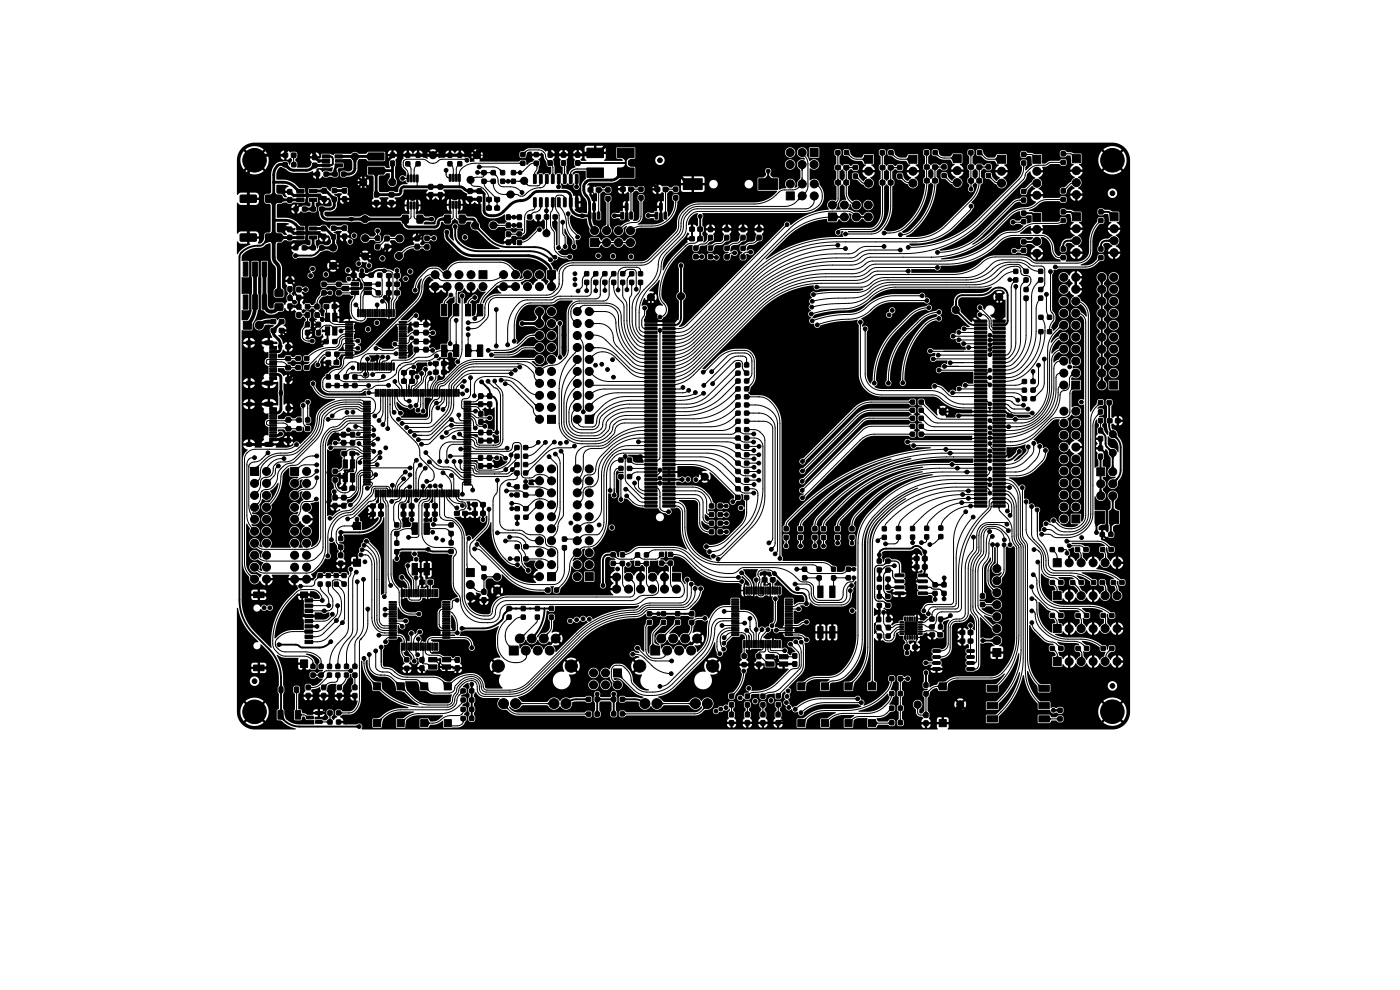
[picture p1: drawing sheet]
<svg xmlns="http://www.w3.org/2000/svg" width="297mm" height="210mm" viewBox="0 0 297 210" stroke-linecap="round" stroke-linejoin="round" font-family="sans-serif">
<g fill="#000" stroke="#000" stroke-width=".21">
<path d="M60.1 34.5h.8v.9h-.8zM60.1 32.5h.9v.8h-.9zM61.8 32.5h.9v.8h-.9zM61.9 34.5h.8v.9h-.8zM66.3 34.6h.9v1h-.9zM66.3 32.9h.9v.9h-.9zM66.9 36.5h.9v.8h-.9zM68.4 32.9h1.5v.6h-1.5zM68.4 33.8h1.5v.7h-1.5zM68.4 34.8h1.5v.6h-1.5zM68.8 36.5h.8v.8h-.8zM68.4 40h.8v1h-.8z"/>
<path d="M70.7 36.5h.8v.8h-.8zM71.1 34.8h1.5v.6h-1.5zM71.1 32.9h1.5v.6h-1.5zM70.5 40h.8v.9h-.8zM72.5 36.5h.8v.8h-.8zM78.1 32.4h3.4v1.5h-3.4zM78.1 35.4h3.4v1.5h-3.4zM82.9 34.2h.8v.9h-.8zM82.9 32.5h.8v.9h-.8zM86.4 37.1l.3 .1v1.4l-.3-.1zM86.1 32.5h.8v.8h-.8zM86.1 34.3h.8v.9h-.8z"/>
<path d="M87 37.1l.4 .1-.1 1.4-.3-.1zM87.7 37.1l.3 .1v1.4l-.3-.1zM88.3 37.1l.4 .1-.1 1.4-.3-.1zM88.3 32.5h.8v.8h-.8zM88.3 34.3h.8v.9h-.8zM95.3 37l.4 .1-.1 1.4-.3-.1zM95 32.5h.9v.8h-.9zM95 34.3h.9v.9h-.9zM96 37l.3 .1v1.4l-.3-.1zM96.6 37l.4 .1-.1 1.4-.3-.1zM97.3 37l.3 .1v1.4l-.3-.1zM97.1 32.5h.8v.8h-.8z"/>
<path d="M97.1 34.3h.8v.9h-.8zM102.3 36.2h.8v.8h-.8zM102.3 38h.8v.9h-.8zM104.2 36.2h.9v.8h-.9zM104.2 38h.9v.9h-.9zM106.2 36.2h.8v.8h-.8zM106.2 38h.8v.9h-.8zM108.5 36.2h.8v.8h-.8zM108.5 38h.8v.9h-.8zM110.5 32.4h.8v.8h-.8zM110.5 34.2h.8v.8h-.8zM113.2 37l.6 .1-.1 1.8-.5-.1z"/>
<path d="M113.4 32.4h.8v.8h-.8zM113.4 34.2h.8v.8h-.8zM114.5 37l.5 .1-.1 1.8-.5-.1zM115.7 37l.6 .1-.1 1.8-.5-.1zM116.3 34.1h.8v.9h-.8zM116.3 32.4h.8v.9h-.8zM117 37l.6 .1-.1 1.8-.5-.1zM118.3 37l.5 .1-.1 1.8-.4-.1zM119.2 34.1h.8v.9h-.8zM119.2 32.4h.8v.9h-.8zM119.6 37l.5 .1-.1 1.8-.5-.1zM120.8 37l.6 .1-.1 1.8-.5-.1z"/>
<path d="M122.1 34.1h.9v.9h-.9zM122.1 32.4h.9v.9h-.9zM122.1 37l.5 .1v1.8l-.5-.1zM124.5 31.4h3.5v2h-3.5zM124.5 35.6h3.5v2h-3.5zM131.7 39.7h.9v.8h-.9zM133.4 39.7h.9v.8h-.9zM131 31.4h3.5v2h-3.5zM131 35.6h3.5v2h-3.5zM139 39.7h.9v.9h-.9zM140.7 39.7h1v.9h-1zM145 37.9h4v2.3h-4z"/>
<path d="M161 37.9h4v2.3h-4zM171.9 31.5h1.7v1.7h-1.7zM177.3 32h.9v.8h-.9zM177.3 35.1h1v.9h-1zM177.3 38.3h1v.8h-1zM179.2 32h.8v.8h-.8zM179.1 35.1h.9v.9h-.9zM179.1 38.3h.9v.8h-.9zM181.1 35.1h.8v.8h-.8zM181.1 36.9h.8v.9h-.8zM183.4 32.9h1.7v1.7h-1.7zM186.8 32h.8v.8h-.8z"/>
<path d="M186.8 35.2h.9v.8h-.9zM186.8 38.3h.9v.8h-.9zM188.6 32h.8v.8h-.8zM188.5 35.2h.9v.8h-.9zM188.5 38.3h.9v.8h-.9zM190.5 35.1h.8v.9h-.8zM190.5 36.9h.8v.9h-.8zM192.8 32.9h1.7v1.7h-1.7zM196.2 32h.8v.8h-.8zM196.2 35h.9v.8h-.9zM196.2 37.9h.9v.9h-.9zM198 32h.8v.8h-.8z"/>
<path d="M197.9 35h.9v.8h-.9zM197.9 37.9h.9v.9h-.9zM199.9 35h.8v.8h-.8zM199.9 36.8h.8v.9h-.8zM202.2 32.8h1.7v1.7h-1.7zM205.6 32h.8v.8h-.8zM205.6 35h.9v.8h-.9zM205.6 37.9h.9v.9h-.9zM207.4 32h.8v.8h-.8zM207.3 35h.9v.8h-.9zM207.3 37.9h.9v.9h-.9zM209.3 35h.8v.8h-.8z"/>
<path d="M209.3 36.8h.8v.9h-.8zM211.6 32.9h1.7v1.7h-1.7zM216.8 34.2h.8v.8h-.8zM216.8 32.3h.8v.9h-.8zM219.1 32.9h1.7v1.7h-1.7zM225.1 34h.9v.9h-.9zM225.1 32.2h.9v.8h-.9zM227.5 32.8h1.7v1.7h-1.7zM51.6 55.6h1v3h-1zM51 41.4h3.3l.1 .2v1.2l-.2 .2-3.1-.1-.2-.2zM51 49.7l3.3-.1 .1 .2v1.2l-.2 .2h-3.1l-.2-.3zM53.6 55.6h1v3h-1z"/>
<path d="M55.6 55.6h1v3h-1zM56.4 41.4h3.3l.1 .2v1.2l-.2 .2-3.1-.1-.2-.2zM56.4 49.7l3.3-.1 .1 .2v1.2l-.2 .2h-3.1l-.2-.3zM61.1 41.9h.8v1h-.8zM61.1 40.2h.8v1h-.8zM61.1 49.9h.8v1h-.8zM61.1 48.2h.8v.9h-.8zM62.3 52.2h.9v.8h-.9zM62.4 43.9h.8v.9h-.8zM62.9 48.2h1.6v.6h-1.6zM62.9 49.1h1.6v.7h-1.6zM62.9 50.1h1.6v.6h-1.6z"/>
<path d="M62.9 40.2h1.6v.6h-1.6zM62.9 41.1h1.6v.7h-1.6zM62.9 42.1h1.6v.6h-1.6zM64.1 52.2h.9v.8h-.9zM64.2 43.9h.8v.9h-.8zM65.6 50.1h1.6v.6h-1.6zM65.6 48.2h1.6v.6h-1.6zM65.6 42.1h1.6v.6h-1.6zM65.6 40.2h1.6v.6h-1.6zM66 52.2h.9v.8h-.9zM66 43.9h.9v.9h-.9zM67.9 52.2h.8v.8h-.8z"/>
<path d="M67.9 43.9h.8v.9h-.8zM68.3 48h.8v.9h-.8zM68.3 49.7h.8v1h-.8zM68.4 41.7h.8v1h-.8zM70.4 48h.8v.8h-.8zM70.4 49.8h.8v.9h-.8zM70.5 41.8h.8v.9h-.8zM71.5 59.9h.8v.8h-.8zM72.7 41.8h.8v.9h-.8zM72.7 40h.8v.9h-.8zM72.7 49.7h.8v.9h-.8zM72.7 47.9h.8v1h-.8z"/>
<path d="M74.6 58h.9v.8h-.9zM76.3 58h.9v.8h-.9zM78.3 58h.9v.8h-.9zM79.5 42.6h.8v.9h-.8zM79.5 40.8h.8v1h-.8zM79.7 50.1h.8v.9h-.8zM79.7 52h.8v.8h-.8zM80.1 58h.9v.8h-.9zM82 58.1h1v.8h-1zM81.7 50.1h.8v1h-.8zM81.7 51.9h.8v.9h-.8zM82.7 42.6h.8v.9h-.8z"/>
<path d="M82.7 40.8h.8v1h-.8zM83.8 58.1h.9v.8h-.9zM85.4 45.7h1.2v1.6h-1.2zM86.4 42.9h.3v1.4l-.3-.1zM87 42.9h.4l-.1 1.4-.3-.1zM87.7 42.9h.3v1.4l-.3-.1zM88.3 42.9h.4l-.1 1.4-.3-.1zM88.5 45.7h1.2v1.6h-1.2zM88.1 50.1h.8v1h-.8zM88.1 51.9h.8v.9h-.8zM90.2 50.1h.8v.9h-.8zM90.2 52h.8v.8h-.8z"/>
<path d="M91 40.9h.8v.9h-.8zM91 39.2h.8v.9h-.8zM93 40.9h.8v.9h-.8zM93 39.2h.8v.9h-.8zM94.4 45.7h1.1v1.6h-1.1zM95.3 42.7l.4 .1-.1 1.4-.3-.1zM96 42.7l.3 .1v1.4l-.3-.1zM96.6 42.7l.4 .1-.1 1.4-.3-.1zM97.3 42.7l.3 .1v1.4l-.3-.1zM97.5 45.7h1.1v1.6h-1.1zM99.3 40.1h.8v.9h-.8zM99.3 41.8h.8v.9h-.8z"/>
<path d="M101.6 57.4h1.7v1.7h-1.7zM101.3 40.1h.8v.9h-.8zM101.3 41.8h.8v.9h-.8zM103.3 43.7h.9v.9h-.9zM103.3 41.9h.9v.8h-.9zM105 43.7h.9v.9h-.9zM105 41.9h.9v.8h-.9zM107.4 50.9h.9v1h-.9zM107.4 49.2h.9v1h-.9zM107.4 45.6h.9v.9h-.9zM107.4 47.3h.9v1h-.9zM109.8 45.6h.8v.9h-.8z"/>
<path d="M109.8 47.3h.8v1h-.8zM109.8 49.2h.8v.9h-.8zM109.8 51h.8v.9h-.8zM112 45.6h.8v.8h-.8zM113.2 42h.6l-.1 1.9-.5-.1zM113.8 45.6h.8v.8h-.8zM114.5 42h.5l-.1 1.9-.5-.1zM116.1 57.4h1.7v1.7h-1.7zM115.7 42h.6l-.1 1.9-.5-.1zM115.5 45.6h.9v.8h-.9zM117 42h.6l-.1 1.9-.5-.1zM117.4 45.6h.8v.8h-.8z"/>
<path d="M118.3 42h.5l-.1 1.9-.4-.1zM119.6 42h.5l-.1 1.9-.5-.1zM120.8 42h.6l-.1 1.9-.5-.1zM122.1 42h.5v1.9l-.5-.1zM124.1 57.6h.8v.9h-.8zM124.8 39.9h.9v.8h-.9zM124.8 45l.6 .1-.1 1.4-.5-.1zM125.8 43.2h.5l-.1 1.4-.5-.1zM126 57.6h.8v.9h-.8zM126.5 39.9h1v.8h-1zM126.7 45l.6 .1-.1 1.4-.5-.1zM125.3 50.6h1.7v1.7h-1.7z"/>
<path d="M127.9 57.6h.8v.9h-.8zM128.6 41.7h.8v.8h-.8zM128.6 39.9h.8v.8h-.8zM129.8 57.6h.8v.9h-.8zM131.7 45l.6 .1-.1 1.4-.5-.1zM131.7 57.6h.8v.9h-.8zM132.7 43.2h.5v1.4l-.5-.1zM133.6 45l.6 .1-.1 1.4-.5-.1zM133.6 57.6h.8v.9h-.8zM135.5 57.6h.8v.9h-.8zM135.6 41.5h.8v.9h-.8zM135.6 39.7h.8v.9h-.8z"/>
<path d="M139 45l.5 .1v1.4l-.5-.1zM140 43.2h.5l-.1 1.4-.5-.1zM140.9 45l.5 .1v1.4l-.5-.1zM143 41.5h.8v.9h-.8zM143 39.7h.8v.9h-.8zM146.3 50.2h1v.9h-1zM146.3 48.2h1v.8h-1zM147.2 54h.8v.9h-.8zM147.2 52.2h.8v.9h-.8zM148.1 50.2h.9v.9h-.9zM148.1 48.2h.9v.8h-.9zM150.3 54h.8v.9h-.8z"/>
<path d="M150.3 52.2h.8v.9h-.8zM150.3 48.2h.8v.9h-.8zM150.3 49.9h.8v1h-.8zM153.8 54.1h.8v.8h-.8zM153.8 52.3h.8v.8h-.8zM153.8 48.2h.8v.9h-.8zM153.8 49.9h.8v1h-.8zM157.2 54.1h.8v.8h-.8zM157.2 52.3h.8v.8h-.8zM157.2 48.2h.8v.9h-.8zM157.2 49.9h.8v1h-.8zM160.6 48.2h.8v.9h-.8z"/>
<path d="M160.6 49.9h.8v1h-.8zM166.8 40.7h1.7v1.7h-1.7zM175.7 45.2h1.7v1.7h-1.7zM215.1 59h.8v.8h-.8zM215.1 57.1h.8v.9h-.8zM216.8 42h.8v.9h-.8zM216.8 40.2h.8v.8h-.8zM216.8 52.7h.8v.9h-.8zM216.8 50.9h.8v.8h-.8zM216.8 46.6h.8v.9h-.8zM216.8 44.8h.8v.8h-.8zM217.3 57.1h.8v.9h-.8z"/>
<path d="M217.3 59h.8v.8h-.8zM219.1 45.3h1.7v1.7h-1.7zM220.4 57.1h.8v.9h-.8zM220.4 59h.8v.8h-.8zM225.1 54.2h.9v.9h-.9zM225.1 52.4h.9v.8h-.9zM225.1 41.9h.9v.8h-.9zM225.1 40.1h.9v.8h-.9zM225.1 46.4h.9v.8h-.9zM225.1 44.5h.9v.9h-.9zM227.5 45.1h1.7v1.7h-1.7zM233.1 46.4h.9v.8h-.9z"/>
<path d="M233.1 44.5h.9v.9h-.9zM233.1 54.2h.9v.9h-.9zM233.1 52.4h.9v.8h-.9zM235.5 45.1h1.7v1.7h-1.7zM51.6 62.6h1v3h-1zM51.6 68.1h1.7v1.7h-1.7zM53.6 62.6h1v3h-1zM55.6 62.6h1v3h-1zM57.2 73.5h1.5v.6h-1.5zM57.2 74.3h1.5v.6h-1.5zM57.2 75.1h1.5v.3h-1.5zM57.2 75.6h1.5v.3h-1.5z"/>
<path d="M57.2 76.1h1.5v.3h-1.5zM57.2 76.6h1.5v.3h-1.5zM57.2 77.1h1.5v.3h-1.5zM57.2 77.6h1.5v.3h-1.5zM57.2 78.1h1.5v.3h-1.5zM57.2 78.6h1.5v.3h-1.5zM57.2 79.1h1.5v.6h-1.5zM57.2 79.9h1.5v.6h-1.5zM57.5 69.7h1v.8h-1zM57.5 67.8h1v.8h-1zM59.3 69.7h.9v.8h-.9zM58.4 61.5h1.6v1.3h-1.6z"/>
<path d="M58.4 64.5h1.6v1.3h-1.6zM59.3 67.8h.9v.8h-.9zM60.7 75.7h.8v.8h-.8zM60.7 73.2h.8v.8h-.8zM61.1 60.8h.8v1h-.8zM61.1 59.1h.8v1h-.8zM60.7 77.6h.8v.8h-.8zM60.7 80.1h.8v.8h-.8zM61.1 62.8h.8v.9h-.8zM61.1 64.5h.8v.9h-.8zM62.8 75.6h.9v.9h-.9zM62.8 77.6h.9v.8h-.9z"/>
<path d="M63 62.7h.8v.9h-.8zM63 61h.8v.9h-.8zM63 66.3h.8v1h-.8zM63 64.6h.8v.9h-.8zM64.7 75.6h.8v.9h-.8zM64.7 77.6h.8v.8h-.8zM64.8 66.4h.8v.9h-.8zM64.8 64.6h.8v.9h-.8zM64.8 68.4h.8v.9h-.8zM64.8 70.1h.8v.9h-.8zM66.9 66.4h.8v.9h-.8zM66.9 64.6h.8v.9h-.8z"/>
<path d="M67.2 70.1h.8v1h-.8zM67.2 68.4h.8v.9h-.8zM68.3 61.7h.8v.8h-.8zM68.3 59.9h.8v.8h-.8zM68.8 64.6h.9v.8h-.9zM69.2 76.5h.9v.8h-.9zM69.2 74.7h.8v.8h-.8zM68.8 72.1h.8v.8h-.8zM69 66.4h.9v1.8h-.9zM69 69.3h.9v1.8h-.9zM70.5 64.6h.9v.8h-.9zM70.9 76.5h.9v.8h-.9z"/>
<path d="M71 74.7h.9v.8h-.9zM70.6 69.3h.9v1.8h-.9zM70.6 66.4h.9v1.8h-.9zM70.6 72.1h.8v.8h-.8zM71.5 61.7h.8v.8h-.8zM73.3 68.2h1.5l.1 .2-1.5 .1zM73.3 68.7h1.5l.1 .2-1.5 .1zM73.3 69.2h1.5l.1 .2-1.5 .1zM73.3 69.7h1.5l.1 .2-1.5 .1zM73.3 70.2h1.5l.1 .2-1.5 .1zM73.3 70.7h1.5l.1 .2-1.5 .1zM73.3 71.2h1.5l.1 .2-1.5 .1z"/>
<path d="M73.3 71.7h1.5l.1 .2-1.5 .1zM73.3 72.2h1.5l.1 .2-1.5 .1zM73.3 72.7h1.5l.1 .2-1.5 .1zM73.3 73.2h1.5l.1 .2-1.5 .1zM73.3 73.7h1.5l.1 .2-1.5 .1zM73.3 74.2h1.5l.1 .2-1.5 .1zM73.3 74.7h1.5l.1 .2-1.5 .1zM73.3 75.2h1.5l.1 .2-1.5 .1zM73.3 75.7h1.5l.1 .2-1.5 .1zM74.5 59.9h1.6v.7h-1.6zM74.5 60.9h1.6v.6h-1.6zM74.5 61.8h1.6v.7h-1.6z"/>
<path d="M75.9 77l.3 .1-.1 1.4h-.2zM75.9 65.7h.3l-.1 1.5-.2-.1zM76.4 77l.3 .1-.1 1.4h-.2zM76.4 65.7h.3l-.1 1.5-.2-.1zM76.9 77l.3 .1-.1 1.4h-.2zM76.9 65.7h.3l-.1 1.5-.2-.1zM77.2 61.8h1.6v.7h-1.6zM77.2 60.9h1.6v.6h-1.6zM77.2 59.9h1.6v.7h-1.6zM77.4 77l.3 .1-.1 1.4h-.2zM77.4 65.7h.3l-.1 1.5-.2-.1zM77.9 77l.3 .1-.1 1.4h-.2z"/>
<path d="M77.9 65.7h.3l-.1 1.5-.2-.1zM78.4 77l.3 .1-.1 1.4h-.2zM78.4 65.7h.3l-.1 1.5-.2-.1zM78.9 77l.3 .1-.1 1.4h-.2zM78.9 65.7h.3l-.1 1.5-.2-.1zM79.4 77l.3 .1-.1 1.4h-.2zM79.4 65.7h.3l-.1 1.5-.2-.1zM79.9 77l.3 .1-.1 1.4h-.2zM79.9 65.7h.3l-.1 1.5-.2-.1zM79.9 61.7h.8v.8h-.8zM79.9 59.9h.8v.8h-.8zM80.4 77l.3 .1-.1 1.4h-.2z"/>
<path d="M80.4 65.7h.3l-.1 1.5-.2-.1zM80.9 77l.3 .1-.1 1.4h-.2zM80.9 65.7h.3l-.1 1.5-.2-.1zM81.4 77l.3 .1-.1 1.4h-.2zM81.4 65.7h.3l-.1 1.5-.2-.1zM81.9 77l.3 .1-.1 1.4h-.2zM81.9 65.7h.3l-.1 1.5-.2-.1zM82 61.7h1v.8h-1zM82 59.9h1v.8h-1zM82.4 77l.3 .1-.1 1.4h-.2zM82.4 65.7h.3l-.1 1.5-.2-.1zM82.9 77l.3 .1-.1 1.4h-.2z"/>
<path d="M82.9 65.7h.3l-.1 1.5-.2-.1zM83.4 77l.3 .1-.1 1.4h-.2zM83.4 65.7h.3l-.1 1.5-.2-.1zM83.8 61.7h.9v.8h-.9zM83.8 59.9h.9v.8h-.9zM84.7 75.7h1.4l.1 .2-1.5 .1zM84.7 75.2h1.4l.1 .2-1.5 .1zM84.7 74.7h1.4l.1 .2-1.5 .1zM84.7 74.2h1.4l.1 .2-1.5 .1zM84.7 73.7h1.4l.1 .2-1.5 .1zM84.7 73.2h1.4l.1 .2-1.5 .1zM84.7 72.7h1.4l.1 .2-1.5 .1z"/>
<path d="M84.7 72.2h1.4l.1 .2-1.5 .1zM84.7 71.7h1.4l.1 .2-1.5 .1zM84.7 71.2h1.4l.1 .2-1.5 .1zM84.7 70.7h1.4l.1 .2-1.5 .1zM84.7 70.2h1.4l.1 .2-1.5 .1zM84.7 69.7h1.4l.1 .2-1.5 .1zM84.7 69.2h1.4l.1 .2-1.5 .1zM84.7 68.7h1.4l.1 .2-1.5 .1zM84.7 68.2h1.4l.1 .2-1.5 .1zM85.2 78.6h1v.9h-1zM87 78.6h.9v.9h-.9zM87.9 72h.8v.9h-.8z"/>
<path d="M87.9 73.7h.8v.9h-.8zM87.9 68.4h.8v.9h-.8zM87.9 70.1h.8v.9h-.8zM90 68.4h.8v.9h-.8zM90 70.1h.8v.9h-.8zM90 72h.8v.9h-.8zM90 73.7h.8v.9h-.8zM92 76.7h.9v.8h-.9zM92 78.5h.9v.8h-.9zM93.7 76.7h.9v.8h-.9zM93.7 78.5h.9v.8h-.9zM93.7 73.2h1.1v2.4h-1.1z"/>
<path d="M93.7 64.6h1.1v2.4h-1.1zM96.2 73.2h1.1v2.4h-1.1zM96.2 64.6h1.1v2.4h-1.1zM98.8 73.2h1.1v2.4h-1.1zM98.8 64.6h1.1v2.4h-1.1zM101.3 73.2h1.1v2.4h-1.1zM101.3 64.6h1.1v2.4h-1.1zM124.1 59.5h.8v.8h-.8zM126 59.5h.8v.8h-.8zM127.9 59.5h.8v.8h-.8zM129.8 59.5h.8v.8h-.8zM131.7 59.5h.8v.8h-.8z"/>
<path d="M133.6 59.5h.8v.8h-.8zM135.5 59.5h.8v.8h-.8zM136.8 79.9h2.6v.5h-2.6zM136.8 79.1h2.6v.5h-2.6zM136.8 78.3h2.6v.5h-2.6zM136.8 77.5h2.6v.5h-2.6zM136.8 76.7h2.6v.5h-2.6zM136.8 75.9h2.6v.5h-2.6zM136.8 75.1h2.6v.5h-2.6zM136.8 74.3h2.6v.5h-2.6zM136.8 73.5h2.6v.5h-2.6zM136.8 72.7h2.6v.5h-2.6z"/>
<path d="M136.8 71.9h2.6v.5h-2.6zM136.8 71.1h2.6v.5h-2.6zM136.8 70.3h2.6v.5h-2.6zM136.8 69.5h2.6v.5h-2.6zM136.8 68.7h2.6v.5h-2.6zM136.8 67.9h2.6v.5h-2.6zM140.6 79.9h2.6v.5h-2.6zM140.6 79.1h2.6v.5h-2.6zM140.6 78.3h2.6v.5h-2.6zM140.6 77.5h2.6v.5h-2.6zM140.6 76.7h2.6v.5h-2.6zM140.6 75.9h2.6v.5h-2.6z"/>
<path d="M140.6 75.1h2.6v.5h-2.6zM140.6 74.3h2.6v.5h-2.6zM140.6 73.5h2.6v.5h-2.6zM140.6 72.7h2.6v.5h-2.6zM140.6 71.9h2.6v.5h-2.6zM140.6 71.1h2.6v.5h-2.6zM140.6 70.3h2.6v.5h-2.6zM140.6 69.5h2.6v.5h-2.6zM140.6 68.7h2.6v.5h-2.6zM140.6 67.9h2.6v.5h-2.6zM156.1 78.7h.9v.9h-.9zM156.1 77h.9v.8h-.9z"/>
<path d="M158 78.7h.8v.9h-.8zM158 77h.8v.8h-.8zM206.7 79.9h2.7v.5h-2.7zM206.7 79.1h2.7v.5h-2.7zM206.7 78.3h2.7v.5h-2.7zM206.7 77.5h2.7v.5h-2.7zM206.7 76.7h2.7v.5h-2.7zM206.7 75.9h2.7v.5h-2.7zM206.7 75.1h2.7v.5h-2.7zM206.7 74.3h2.7v.5h-2.7zM206.7 73.5h2.7v.5h-2.7zM206.7 72.7h2.7v.5h-2.7z"/>
<path d="M206.7 71.9h2.7v.5h-2.7zM206.7 71.1h2.7v.5h-2.7zM206.7 70.3h2.7v.5h-2.7zM206.7 69.5h2.7v.5h-2.7zM206.7 68.7h2.7v.5h-2.7zM206.7 67.9h2.7v.5h-2.7zM210.7 79.9h2.6v.5h-2.6zM210.7 79.1h2.6v.5h-2.6zM210.7 78.3h2.6v.5h-2.6zM210.7 77.5h2.6v.5h-2.6zM210.7 76.7h2.6v.5h-2.6zM210.7 75.9h2.6v.5h-2.6z"/>
<path d="M210.7 75.1h2.6v.5h-2.6zM210.7 74.3h2.6v.5h-2.6zM210.7 73.5h2.6v.5h-2.6zM210.7 72.7h2.6v.5h-2.6zM210.7 71.9h2.6v.5h-2.6zM210.7 71.1h2.6v.5h-2.6zM210.7 70.3h2.6v.5h-2.6zM210.7 69.5h2.6v.5h-2.6zM210.7 68.7h2.6v.5h-2.6zM210.7 67.9h2.6v.5h-2.6zM217.3 61h.8v.8h-.8zM217.3 62.8h.8v.9h-.8z"/>
<path d="M220.4 61h.8v.8h-.8zM220.4 62.8h.8v.9h-.8zM220.4 66.9h.8v.8h-.8zM220.4 70h.8v.8h-.8zM222.2 66.9h.9v.8h-.9zM222.2 70h.9v.8h-.9zM57.2 86.5h1.5v.6h-1.5zM57.2 87.3h1.5v.6h-1.5zM57.2 88.1h1.5v.3h-1.5zM57.2 88.6h1.5v.3h-1.5zM57.2 89.1h1.5v.3h-1.5zM57.2 89.6h1.5v.3h-1.5z"/>
<path d="M57.2 90.1h1.5v.3h-1.5zM57.2 90.6h1.5v.3h-1.5zM57.2 91.1h1.5v.3h-1.5zM57.2 91.6h1.5v.3h-1.5zM57.2 92.1h1.5v.6h-1.5zM57.2 92.9h1.5v.6h-1.5zM60.7 88.7h.9v.8h-.9zM60.7 86.2h.9v.8h-.9zM60.7 90.5h.9v.9h-.9zM60.7 93h.9v.9h-.9zM63 90.5h.9v.8h-.9zM63 88.7h.9v.8h-.9z"/>
<path d="M64.9 90.5h.8v.8h-.8zM64.9 88.7h.8v.8h-.8zM69.2 81.4h.8v.8h-.8zM69.2 79.5h.8v.9h-.8zM71.1 81.4h.8v.8h-.8zM71.1 79.5h.8v.9h-.8zM70.7 99.6h.8v.8h-.8zM72.5 93.5h.8v.9h-.8zM72.5 91.7h.8v1h-.8zM73 81.4h.8v.8h-.8zM73 79.5h.8v.9h-.8zM72.6 95.8h.9v.8h-.9z"/>
<path d="M72.8 97.5h.9v1.8h-.9zM74.4 93.5h.8v.9h-.8zM74.4 91.7h.8v1h-.8zM74.9 81.4h.8v.8h-.8zM74.9 79.5h.8v.9h-.8zM74.3 97.5h.9v1.8h-.9zM74.3 95.8h.9v.8h-.9zM77.1 85.1h1.4l.1 .2-1.4 .1zM77.1 85.6h1.4l.1 .2-1.4 .1zM77.1 86.1h1.4l.1 .2-1.4 .1zM77.1 86.6h1.4l.1 .2-1.4 .1zM77.1 87.1h1.4l.1 .2-1.4 .1z"/>
<path d="M77.1 87.6h1.4l.1 .2-1.4 .1zM77.1 88.1h1.4l.1 .2-1.4 .1zM77.1 88.6h1.4l.1 .2-1.4 .1zM77.1 89.1h1.4l.1 .2-1.4 .1zM77.1 89.6h1.4l.1 .2-1.4 .1zM77.1 90.1h1.4l.1 .2-1.4 .1zM77.1 90.6h1.4l.1 .2-1.4 .1zM77.1 91.1h1.4l.1 .2-1.4 .1zM77.1 91.6h1.4l.1 .2-1.4 .1zM77.1 92.1h1.4l.1 .2-1.4 .1zM77.1 92.6h1.4l.1 .2-1.4 .1zM77.1 93.1h1.4l.1 .2-1.4 .1z"/>
<path d="M77.1 93.6h1.4l.1 .2-1.4 .1zM77.1 94.1h1.4l.1 .2-1.4 .1zM77.1 94.6h1.4l.1 .2-1.4 .1zM77.1 95.1h1.4l.1 .2-1.4 .1zM77.1 95.6h1.4l.1 .2-1.4 .1zM77.1 96.1h1.4l.1 .2-1.4 .1zM77.1 96.6h1.4l.1 .2-1.4 .1zM77.1 97.1h1.4l.1 .2-1.4 .1zM77.1 97.6h1.4l.1 .2-1.4 .1zM77.1 98.1h1.4l.1 .2-1.4 .1zM77.1 98.6h1.4l.1 .2-1.4 .1zM77.1 99.1h1.4l.1 .2-1.4 .1z"/>
<path d="M77.1 99.6h1.4l.1 .2-1.4 .1zM79.6 82.6l.3 .1-.1 1.4-.2-.1zM80.1 82.6l.3 .1-.1 1.4-.2-.1zM80.6 82.6l.3 .1-.1 1.4-.2-.1zM81.1 82.6l.3 .1-.1 1.4-.2-.1zM81.6 82.6l.3 .1-.1 1.4-.2-.1zM82.1 82.6l.3 .1-.1 1.4-.2-.1zM82.6 82.6l.3 .1-.1 1.4-.2-.1zM83.1 82.6l.3 .1-.1 1.4-.2-.1zM83.6 82.6l.3 .1-.1 1.4-.2-.1zM84.1 82.6l.3 .1-.1 1.4-.2-.1zM84.6 82.6l.3 .1-.1 1.4-.2-.1z"/>
<path d="M85.1 82.6l.3 .1-.1 1.4-.2-.1zM85.2 80.5h1v.8h-1zM85.6 82.6l.3 .1-.1 1.4-.2-.1zM86.1 82.6l.3 .1-.1 1.4-.2-.1zM86.6 82.6l.3 .1-.1 1.4-.2-.1zM87 80.5h.9v.8h-.9zM87.1 82.6l.3 .1-.1 1.4-.2-.1zM87.6 82.6l.3 .1-.1 1.4-.2-.1zM88.1 82.6l.3 .1-.1 1.4-.2-.1zM88.6 82.6l.3 .1-.1 1.4-.2-.1zM89.1 82.6l.3 .1-.1 1.4-.2-.1zM89.6 82.6l.3 .1-.1 1.4-.2-.1z"/>
<path d="M90.1 82.6l.3 .1-.1 1.4-.2-.1zM90.6 82.6l.3 .1-.1 1.4-.2-.1zM91.1 82.6l.3 .1-.1 1.4-.2-.1zM91.6 82.6l.3 .1-.1 1.4-.2-.1zM92.1 82.6l.3 .1-.1 1.4-.2-.1zM92.6 82.6l.3 .1-.1 1.4-.2-.1zM93.1 82.6l.3 .1-.1 1.4-.2-.1zM93.6 82.6l.3 .1-.1 1.4-.2-.1zM94.1 82.6l.3 .1-.1 1.4-.2-.1zM94.6 82.6l.3 .1-.1 1.4-.2-.1zM95.1 82.6l.3 .1-.1 1.4-.2-.1zM95.6 82.6l.3 .1-.1 1.4-.2-.1z"/>
<path d="M96.1 82.6l.3 .1-.1 1.4-.2-.1zM96.6 82.6l.3 .1-.1 1.4-.2-.1zM97.1 82.6l.3 .1-.1 1.4-.2-.1zM98.4 99.6h1.4l.1 .2-1.4 .1zM98.4 99.1h1.4l.1 .2-1.4 .1zM98.4 98.6h1.4l.1 .2-1.4 .1zM98.4 98.1h1.4l.1 .2-1.4 .1zM98.4 97.6h1.4l.1 .2-1.4 .1zM98.4 97.1h1.4l.1 .2-1.4 .1zM98.4 96.6h1.4l.1 .2-1.4 .1zM98.4 96.1h1.4l.1 .2-1.4 .1zM98.4 95.6h1.4l.1 .2-1.4 .1z"/>
<path d="M98.4 95.1h1.4l.1 .2-1.4 .1zM98.4 94.6h1.4l.1 .2-1.4 .1zM98.4 94.1h1.4l.1 .2-1.4 .1zM98.4 93.6h1.4l.1 .2-1.4 .1zM98.4 93.1h1.4l.1 .2-1.4 .1zM98.4 92.6h1.4l.1 .2-1.4 .1zM98.4 92.1h1.4l.1 .2-1.4 .1zM98.4 91.6h1.4l.1 .2-1.4 .1zM98.4 91.1h1.4l.1 .2-1.4 .1zM98.4 90.6h1.4l.1 .2-1.4 .1zM98.4 90.1h1.4l.1 .2-1.4 .1zM98.4 89.6h1.4l.1 .2-1.4 .1z"/>
<path d="M98.4 89.1h1.4l.1 .2-1.4 .1zM98.4 88.6h1.4l.1 .2-1.4 .1zM98.4 88.1h1.4l.1 .2-1.4 .1zM98.4 87.6h1.4l.1 .2-1.4 .1zM98.4 87.1h1.4l.1 .2-1.4 .1zM98.4 86.6h1.4l.1 .2-1.4 .1zM98.4 86.1h1.4l.1 .2-1.4 .1zM98.4 85.6h1.4l.1 .2-1.4 .1zM98.4 85.1h1.4l.1 .2-1.4 .1zM101.6 89h.8v1h-.8zM101.6 87.3h.8v1h-.8zM101.6 96.7h.8v.9h-.8z"/>
<path d="M101.6 98.4h.8v.9h-.8zM101.6 83.6h.8v.9h-.8zM101.6 85.3h.8v.9h-.8zM101.6 91.3h.8v.9h-.8zM101.6 93h.8v.9h-.8zM103.4 96.7h.8v.9h-.8zM103.4 98.4h.8v.9h-.8zM103.4 91.3h.8v.9h-.8zM103.4 93h.8v.9h-.8zM103.5 83.6h.8v.9h-.8zM103.5 85.3h.8v.9h-.8zM109.3 98.1h.8v.9h-.8z"/>
<path d="M109.3 96.4h.8v.8h-.8zM109.3 94.5h.8v.9h-.8zM111.1 98.1h.8v.9h-.8zM111.1 96.4h.8v.8h-.8zM111.1 94.5h.8v.9h-.8zM116.1 88.1h1.7v1.7h-1.7zM124.2 88.1h1.6v1.7h-1.6zM131.3 99h.8v.8h-.8zM131.3 97.2h.8v.8h-.8zM133.1 99h.9v.8h-.9zM133.1 97.2h.9v.8h-.9zM136.8 99.9h2.6v.5h-2.6z"/>
<path d="M136.8 99.1h2.6v.5h-2.6zM136.8 98.3h2.6v.5h-2.6zM136.8 97.5h2.6v.5h-2.6zM136.8 96.7h2.6v.5h-2.6zM136.8 95.9h2.6v.5h-2.6zM136.8 95.1h2.6v.5h-2.6zM136.8 94.3h2.6v.5h-2.6zM136.8 93.5h2.6v.5h-2.6zM136.8 92.7h2.6v.5h-2.6zM136.8 91.9h2.6v.5h-2.6zM136.8 91.1h2.6v.5h-2.6zM136.8 90.3h2.6v.5h-2.6z"/>
<path d="M136.8 89.5h2.6v.5h-2.6zM136.8 88.7h2.6v.5h-2.6zM136.8 87.9h2.6v.5h-2.6zM136.8 87.1h2.6v.5h-2.6zM136.8 86.3h2.6v.5h-2.6zM136.8 85.5h2.6v.5h-2.6zM136.8 84.7h2.6v.5h-2.6zM136.8 83.9h2.6v.5h-2.6zM136.8 83.1h2.6v.5h-2.6zM136.8 82.3h2.6v.5h-2.6zM136.8 81.5h2.6v.5h-2.6zM136.8 80.7h2.6v.5h-2.6z"/>
<path d="M140.6 99.9h2.6v.5h-2.6zM140.6 99.1h2.6v.5h-2.6zM140.6 98.3h2.6v.5h-2.6zM140.6 97.5h2.6v.5h-2.6zM140.6 96.7h2.6v.5h-2.6zM140.6 95.9h2.6v.5h-2.6zM140.6 95.1h2.6v.5h-2.6zM140.6 94.3h2.6v.5h-2.6zM140.6 93.5h2.6v.5h-2.6zM140.6 92.7h2.6v.5h-2.6zM140.6 91.9h2.6v.5h-2.6zM140.6 91.1h2.6v.5h-2.6z"/>
<path d="M140.6 90.3h2.6v.5h-2.6zM140.6 89.5h2.6v.5h-2.6zM140.6 88.7h2.6v.5h-2.6zM140.6 87.9h2.6v.5h-2.6zM140.6 87.1h2.6v.5h-2.6zM140.6 86.3h2.6v.5h-2.6zM140.6 85.5h2.6v.5h-2.6zM140.6 84.7h2.6v.5h-2.6zM140.6 83.9h2.6v.5h-2.6zM140.6 83.1h2.6v.5h-2.6zM140.6 82.3h2.6v.5h-2.6zM140.6 81.5h2.6v.5h-2.6z"/>
<path d="M140.6 80.7h2.6v.5h-2.6zM156.1 99.6h.9v.8h-.9zM156.1 80.4h.9v.8h-.9zM156.1 90.7h.9v.8h-.9zM156.1 82.1h.9v.8h-.9zM156.1 89h.9v.8h-.9zM156.1 94.3h.9v.8h-.9zM156.1 92.5h.9v.8h-.9zM156.1 85.5h.9v.8h-.9zM156.1 83.8h.9v.8h-.9zM156.1 97.8h.9v.9h-.9zM156.1 96.1h.9v.8h-.9z"/>
<path d="M156.1 87.2h.9v.8h-.9zM158 99.6h.8v.8h-.8zM158 80.4h.8v.8h-.8zM158 90.7h.8v.8h-.8zM158 82.1h.8v.8h-.8zM158 89h.8v.8h-.8zM158 94.3h.8v.8h-.8zM158 92.5h.8v.8h-.8zM158 85.5h.8v.8h-.8zM158 83.8h.8v.8h-.8zM158 97.8h.8v.9h-.8zM158 96.1h.8v.8h-.8z"/>
<path d="M158 87.2h.8v.8h-.8zM193.2 84.9h.8v.8h-.8zM193.2 88.3h.8v.8h-.8zM193.2 86.6h.8v.8h-.8zM193.2 90h.8v.8h-.8zM193.2 91.7h.8v.8h-.8zM195 84.9h.8v.8h-.8zM195 88.3h.8v.8h-.8zM195 86.6h.8v.8h-.8zM195 90h.8v.8h-.8zM195 91.7h.8v.8h-.8zM206.7 99.9h2.7v.5h-2.7z"/>
<path d="M206.7 99.1h2.7v.5h-2.7zM206.7 98.3h2.7v.5h-2.7zM206.7 97.5h2.7v.5h-2.7zM206.7 96.7h2.7v.5h-2.7zM206.7 95.9h2.7v.5h-2.7zM206.7 95.1h2.7v.5h-2.7zM206.7 94.3h2.7v.5h-2.7zM206.7 93.5h2.7v.5h-2.7zM206.7 92.7h2.7v.5h-2.7zM206.7 91.9h2.7v.5h-2.7zM206.7 91.1h2.7v.5h-2.7zM206.7 90.3h2.7v.5h-2.7z"/>
<path d="M206.7 89.5h2.7v.5h-2.7zM206.7 88.7h2.7v.5h-2.7zM206.7 87.9h2.7v.5h-2.7zM206.7 87.1h2.7v.5h-2.7zM206.7 86.3h2.7v.5h-2.7zM206.7 85.5h2.7v.5h-2.7zM206.7 84.7h2.7v.5h-2.7zM206.7 83.9h2.7v.5h-2.7zM206.7 83.1h2.7v.5h-2.7zM206.7 82.3h2.7v.5h-2.7zM206.7 81.5h2.7v.5h-2.7zM206.7 80.7h2.7v.5h-2.7z"/>
<path d="M210.7 99.9h2.6v.5h-2.6zM210.7 99.1h2.6v.5h-2.6zM210.7 98.3h2.6v.5h-2.6zM210.7 97.5h2.6v.5h-2.6zM210.7 96.7h2.6v.5h-2.6zM210.7 95.9h2.6v.5h-2.6zM210.7 95.1h2.6v.5h-2.6zM210.7 94.3h2.6v.5h-2.6zM210.7 93.5h2.6v.5h-2.6zM210.7 92.7h2.6v.5h-2.6zM210.7 91.9h2.6v.5h-2.6zM210.7 91.1h2.6v.5h-2.6z"/>
<path d="M210.7 90.3h2.6v.5h-2.6zM210.7 89.5h2.6v.5h-2.6zM210.7 88.7h2.6v.5h-2.6zM210.7 87.9h2.6v.5h-2.6zM210.7 87.1h2.6v.5h-2.6zM210.7 86.3h2.6v.5h-2.6zM210.7 85.5h2.6v.5h-2.6zM210.7 84.7h2.6v.5h-2.6zM210.7 83.9h2.6v.5h-2.6zM210.7 83.1h2.6v.5h-2.6zM210.7 82.3h2.6v.5h-2.6zM210.7 81.5h2.6v.5h-2.6z"/>
<path d="M210.7 80.7h2.6v.5h-2.6zM216.9 80.5h.8v.8h-.8zM216.9 82.3h.8v.9h-.8zM216.9 84.2h.8v.8h-.8zM218.7 80.5h.9v.8h-.9zM218.7 82.3h.9v.9h-.9zM218.7 84.2h.9v.8h-.9zM227.4 80.8h1.7v1.7h-1.7zM233.1 85h.8v.8h-.8zM233.1 92.6h.8v.9h-.8zM233.1 90.9h.8v.9h-.8zM233.1 87h.8v.8h-.8z"/>
<path d="M233.1 88.8h.8v.8h-.8zM233.1 94.6h.8v1h-.8zM233.1 96.4h.8v.9h-.8zM234.9 85h.8v.8h-.8zM234.9 88.9h1v.8h-1zM235.4 80.8h1.7v1.7h-1.7zM236.7 88.9h.9v.8h-.9zM53.2 99.1h1.7v1.7h-1.7zM61.7 99.1h1.6v1.7h-1.6zM70.7 105.1h.8v.9h-.8zM70.7 106.8h.8v1h-.8zM70.7 101.4h.8v.8h-.8z"/>
<path d="M71.9 117.3h.8v1h-.8zM72.6 103.2h.9v.8h-.9zM71.9 113.8h.8v.9h-.8zM71.9 115.7h.8v.8h-.8zM72.5 105.1h.9v.9h-.9zM72.5 106.8h.9v1h-.9zM72.8 100.4h.9v1.8h-.9zM74.3 103.2h.9v.8h-.9zM74.3 100.4h.9v1.8h-.9zM75 110.8h1.5v1.5h-1.5zM77.1 100.1h1.4l.1 .2-1.4 .1zM77.1 100.6h1.4l.1 .2-1.4 .1z"/>
<path d="M77.1 101.1h1.4l.1 .2-1.4 .1zM77.1 101.6h1.4l.1 .2-1.4 .1zM77.1 102.1h1.4l.1 .2-1.4 .1zM77.1 102.6h1.4l.1 .2-1.4 .1zM79.6 103.9l.3 .1-.1 1.4-.2-.1zM78.6 108.7h1v.8h-1zM78.6 106.9h1v.8h-1zM80.1 103.9l.3 .1-.1 1.4-.2-.1zM80.6 103.9l.3 .1-.1 1.4-.2-.1zM81.1 103.9l.3 .1-.1 1.4-.2-.1zM80.4 108.7h.9v.8h-.9zM80.4 106.9h.9v.8h-.9z"/>
<path d="M81.6 103.9l.3 .1-.1 1.4-.2-.1zM82.1 103.9l.3 .1-.1 1.4-.2-.1zM82.6 103.9l.3 .1-.1 1.4-.2-.1zM83.1 103.9l.3 .1-.1 1.4-.2-.1zM83.6 103.9l.3 .1-.1 1.4-.2-.1zM83.8 112.8h.8v.8h-.8zM83.8 110.9h.8v.9h-.8zM84.1 103.9l.3 .1-.1 1.4-.2-.1zM83.8 114.8h.8v.8h-.8zM83.8 116.6h.8v.9h-.8zM84.6 103.9l.3 .1-.1 1.4-.2-.1zM85.1 103.9l.3 .1-.1 1.4-.2-.1z"/>
<path d="M85.6 103.9l.3 .1-.1 1.4-.2-.1zM86.1 103.9l.3 .1-.1 1.4-.2-.1zM85.1 108.7h1v.8h-1zM85.1 106.9h1v.8h-1zM86.6 103.9l.3 .1-.1 1.4-.2-.1zM87.1 103.9l.3 .1-.1 1.4-.2-.1zM87.4 110.9h1.1v2.4h-1.1zM87.4 119.5h1.1v2.5h-1.1zM87.6 103.9l.3 .1-.1 1.4-.2-.1zM86.9 108.7h.9v.8h-.9zM86.9 106.9h.9v.8h-.9zM88.1 103.9l.3 .1-.1 1.4-.2-.1z"/>
<path d="M88.6 103.9l.3 .1-.1 1.4-.2-.1zM89.1 103.9l.3 .1-.1 1.4-.2-.1zM89.6 103.9l.3 .1-.1 1.4-.2-.1zM90 110.9h1.1v2.4h-1.1zM90 119.5h1.1v2.5h-1.1zM90.1 103.9l.3 .1-.1 1.4-.2-.1zM90.6 103.9l.3 .1-.1 1.4-.2-.1zM90.1 106.9h.9v.8h-.9zM90.1 108.7h.9v.8h-.9zM91.1 103.9l.3 .1-.1 1.4-.2-.1zM91.6 103.9l.3 .1-.1 1.4-.2-.1zM92.1 103.9l.3 .1-.1 1.4-.2-.1z"/>
<path d="M92.6 103.9l.3 .1-.1 1.4-.2-.1zM91.8 106.9h.9v.8h-.9zM91.8 108.7h.9v.8h-.9zM93.1 103.9l.3 .1-.1 1.4-.2-.1zM93.6 103.9l.3 .1-.1 1.4-.2-.1zM94.1 103.9l.3 .1-.1 1.4-.2-.1zM94.6 103.9l.3 .1-.1 1.4-.2-.1zM95.1 103.9l.3 .1-.1 1.4-.2-.1zM95.3 112.8h.8v.8h-.8zM95.3 110.9h.8v.9h-.8zM95.6 103.9l.3 .1-.1 1.4-.2-.1zM95.3 114.7h.8v.9h-.8z"/>
<path d="M95.3 116.6h.8v.8h-.8zM96.1 103.9l.3 .1-.1 1.4-.2-.1zM96.6 103.9l.3 .1-.1 1.4-.2-.1zM97.1 103.9l.3 .1-.1 1.4-.2-.1zM96.5 108.5h.9v.8h-.9zM98.4 102.6h1.4l.1 .2-1.4 .1zM98.4 102.1h1.4l.1 .2-1.4 .1zM98.4 101.6h1.4l.1 .2-1.4 .1zM98.4 101.1h1.4l.1 .2-1.4 .1zM98.4 100.6h1.4l.1 .2-1.4 .1zM98.4 100.1h1.4l.1 .2-1.4 .1zM98.2 108.5h.9v.8h-.9z"/>
<path d="M100.3 106.6h.9v.8h-.9zM100.3 108.5h.9v.8h-.9zM102 106.6h.9v.8h-.9zM102 108.5h.9v.8h-.9zM109.3 102.9h.8v.8h-.8zM109.3 104.6h.8v.8h-.8zM109.3 107.5h.8v.8h-.8zM109.3 109.3h.8v.8h-.8zM109.3 118.2h.8v.8h-.8zM109.3 115.6h.8v.8h-.8zM109.3 99.9h.8v.8h-.8zM111.1 102.9h.8v.8h-.8z"/>
<path d="M111.1 104.6h.8v.8h-.8zM111.1 107.5h.9v.8h-.9zM111.1 109.3h.9v.8h-.9zM111.1 118.2h.9v.8h-.9zM111.1 115.6h.9v.8h-.9zM111.1 99.9h.8v.8h-.8zM119.3 113.9h.8v.9h-.8zM119.3 115.8h.8v.8h-.8zM129.7 119.1h.8v.8h-.8zM129.7 117.3h.8v.8h-.8zM131.6 119.1h.9v.8h-.9zM131.6 117.3h.9v.8h-.9z"/>
<path d="M131.3 100.7h.8v.8h-.8zM133.1 100.7h.9v.8h-.9zM134.8 117.3h.9v.8h-.9zM136.7 117.3h.8v.8h-.8zM136.8 107.1h2.6v.5h-2.6zM136.8 106.3h2.6v.5h-2.6zM136.8 105.5h2.6v.5h-2.6zM136.8 104.7h2.6v.5h-2.6zM136.8 103.9h2.6v.5h-2.6zM136.8 103.1h2.6v.5h-2.6zM136.8 102.3h2.6v.5h-2.6zM136.8 101.5h2.6v.5h-2.6z"/>
<path d="M136.8 100.7h2.6v.5h-2.6zM140 119h.8v.9h-.8zM140 117.2h.8v.8h-.8zM141.8 119h.8v.9h-.8zM141.8 117.2h.8v.8h-.8zM140.6 107.1h2.6v.5h-2.6zM140.6 106.3h2.6v.5h-2.6zM140.6 105.5h2.6v.5h-2.6zM140.6 104.7h2.6v.5h-2.6zM140.6 103.9h2.6v.5h-2.6zM140.6 103.1h2.6v.5h-2.6zM140.6 102.3h2.6v.5h-2.6z"/>
<path d="M140.6 101.5h2.6v.5h-2.6zM140.6 100.7h2.6v.5h-2.6zM150.5 112.4h.9v.8h-.9zM150.5 108.8h.9v.8h-.9zM150.5 110.6h.9v.8h-.9zM150.5 106.9h.9v.8h-.9zM152.4 112.4h.8v.8h-.8zM152.4 108.8h.8v.8h-.8zM152.4 110.6h.8v.8h-.8zM152.4 106.9h.8v.8h-.8zM156.1 103.3h.9v.8h-.9zM156.1 101.4h.9v.9h-.9z"/>
<path d="M156.1 105.1h.9v.8h-.9zM158 103.3h.8v.8h-.8zM158 101.4h.8v.9h-.8zM158 105.1h.8v.8h-.8zM166.4 113.6h.8v.8h-.8zM166.4 111.8h.8v.8h-.8zM169.4 113.6h.8v.8h-.8zM169.4 111.8h.8v.8h-.8zM172.5 113.6h.8v.8h-.8zM172.5 111.7h.8v.9h-.8zM174.3 111.8h.8v.8h-.8zM174.3 113.6h.8v.8h-.8z"/>
<path d="M177.3 111.8h.8v.8h-.8zM177.3 113.6h.8v.8h-.8zM180.3 111.8h.9v.8h-.9zM180.3 113.6h.9v.8h-.9zM186.1 118.6h.9v.8h-.9zM187.2 113.6h.8v.8h-.8zM187.2 111.8h.8v.8h-.8zM187.9 118.6h.9v.8h-.9zM190.2 113.5h.8v.9h-.8zM190.2 111.7h.8v.8h-.8zM193.2 113.5h.8v.9h-.8zM193.2 111.7h.8v.8h-.8z"/>
<path d="M194 118.1h.9v.8h-.9zM196.2 113.5h.8v.8h-.8zM196.2 111.6h.8v.9h-.8zM195.7 118.1h1v.8h-1zM199.2 113.4h.8v.9h-.8zM199.2 111.6h.8v.8h-.8zM206.7 107.1h2.7v.5h-2.7zM206.7 106.3h2.7v.5h-2.7zM206.7 105.5h2.7v.5h-2.7zM206.7 104.7h2.7v.5h-2.7zM206.7 103.9h2.7v.5h-2.7zM206.7 103.1h2.7v.5h-2.7z"/>
<path d="M206.7 102.3h2.7v.5h-2.7zM206.7 101.5h2.7v.5h-2.7zM206.7 100.7h2.7v.5h-2.7zM210.7 107.1h2.6v.5h-2.6zM210.7 106.3h2.6v.5h-2.6zM210.7 105.5h2.6v.5h-2.6zM210.7 104.7h2.6v.5h-2.6zM210.7 103.9h2.6v.5h-2.6zM210.7 103.1h2.6v.5h-2.6zM210.7 102.3h2.6v.5h-2.6zM210.7 101.5h2.6v.5h-2.6zM210.7 100.7h2.6v.5h-2.6z"/>
<path d="M222.8 116.2h.9v.8h-.9zM224.6 116.2h.9v.8h-.9zM228.2 116.2h.8v.8h-.8zM227.4 109.2h1.7v1.7h-1.7zM230 116.2h.8v.8h-.8zM232.3 108.4h2v2.6h-2zM232.7 99.2h1.7v1.7h-1.7zM233.4 113h.9v.8h-.9zM233.5 116.2h.8v.8h-.8zM235.2 113h.9v.8h-.9zM235.3 108.4h2v2.6h-2zM235.3 116.2h.9v.8h-.9z"/>
<path d="M53.8 125.6h2.2v1.2h-2.2zM63.8 125.6h1.5v1.2h-1.5zM63.8 140h1.5v1.6h-1.5zM64.7 135.8h1.6v.7h-1.6zM64.7 134.7h1.6v.7h-1.6zM64.7 133.6h1.6v.7h-1.6zM64.7 132.5h1.6v.7h-1.6zM64.7 131.4h1.6v.7h-1.6zM64.7 130.3h1.6v.7h-1.6zM64.7 129.2h1.6v.7h-1.6zM64.7 128.1h1.6v.7h-1.6zM64.7 127h1.6v.7h-1.6z"/>
<path d="M67.5 123.5h.8v.8h-.8zM67.5 121.7h.8v.8h-.8zM69.2 123.5h.9v.8h-.9zM69.2 121.7h.9v.8h-.9zM70.9 123.5h.8v.8h-.8zM70.9 121.7h.8v.8h-.8zM71.9 119.1h.8v.9h-.8zM72.6 123.5h.8v.8h-.8zM72.6 121.7h.8v.8h-.8zM75 118.6h1.5v1.5h-1.5zM82.6 127.6h1.4l.1 .2-1.5 .1zM82.6 128.1h1.4l.1 .2-1.5 .1z"/>
<path d="M82.6 128.6h1.4l.1 .2-1.5 .1zM82.6 129.1h1.4l.1 .2-1.5 .1zM82.6 129.6h1.4l.1 .2-1.5 .1zM82.6 130.1h1.4l.1 .2-1.5 .1zM82.6 130.6h1.4l.1 .2-1.5 .1zM82.6 131.1h1.4l.1 .2-1.5 .1zM82.6 131.6h1.4l.1 .2-1.5 .1zM82.6 132.1h1.4l.1 .2-1.5 .1zM82.6 132.6h1.4l.1 .2-1.5 .1zM82.6 133.1h1.4l.1 .2-1.5 .1zM82.6 133.6h1.4l.1 .2-1.5 .1zM82.6 134.1h1.4l.1 .2-1.5 .1z"/>
<path d="M82.6 134.6h1.4l.1 .2-1.5 .1zM82.6 135.1h1.4l.1 .2-1.5 .1zM85.1 136.4l.3 .1-.1 1.4h-.2zM85.1 125.1h.3l-.1 1.5-.2-.1zM85.6 136.4l.3 .1-.1 1.4h-.2zM85.6 125.1h.3l-.1 1.5-.2-.1zM86.1 136.4l.3 .1-.1 1.4h-.2zM86.1 125.1h.3l-.1 1.5-.2-.1zM86.6 136.4l.3 .1-.1 1.4h-.2zM86.6 125.1h.3l-.1 1.5-.2-.1zM87.1 136.4l.3 .1-.1 1.4h-.2zM87.1 125.1h.3l-.1 1.5-.2-.1z"/>
<path d="M87.6 136.4l.3 .1-.1 1.4h-.2zM87.6 125.1h.3l-.1 1.5-.2-.1zM88.1 136.4l.3 .1-.1 1.4h-.2zM88.1 125.1h.3l-.1 1.5-.2-.1zM88.6 136.4l.3 .1-.1 1.4h-.2zM88.6 125.1h.3l-.1 1.5-.2-.1zM89.1 136.4l.3 .1-.1 1.4h-.2zM89.1 125.1h.3l-.1 1.5-.2-.1zM89.6 136.4l.3 .1-.1 1.4h-.2zM89.6 125.1h.3l-.1 1.5-.2-.1zM89.1 123.1h.9v.8h-.9zM90.1 136.4l.3 .1-.1 1.4h-.2z"/>
<path d="M90.1 125.1h.3l-.1 1.5-.2-.1zM90.6 136.4l.3 .1-.1 1.4h-.2zM90.6 125.1h.3l-.1 1.5-.2-.1zM91.1 136.4l.3 .1-.1 1.4h-.2zM91.1 125.1h.3l-.1 1.5-.2-.1zM91.6 136.4l.3 .1-.1 1.4h-.2zM91.6 125.1h.3l-.1 1.5-.2-.1zM90.8 123.1h1v.8h-1zM92.1 136.4l.3 .1-.1 1.4h-.2zM92.1 125.1h.3l-.1 1.5-.2-.1zM92.6 136.4l.3 .1-.1 1.4h-.2zM92.6 125.1h.3l-.1 1.5-.2-.1z"/>
<path d="M90.9 139.5h1.8v.9h-1.8zM93.9 135.1h1.5v.2l-1.4 .1zM93.9 134.6h1.5v.2l-1.4 .1zM93.9 134.1h1.5v.2l-1.4 .1zM93.9 133.6h1.5v.2l-1.4 .1zM93.9 133.1h1.5v.2l-1.4 .1zM93.9 132.6h1.5v.2l-1.4 .1zM93.9 132.1h1.5v.2l-1.4 .1zM93.9 131.6h1.5v.2l-1.4 .1zM93.9 131.1h1.5v.2l-1.4 .1zM93.9 130.6h1.5v.2l-1.4 .1zM93.9 130.1h1.5v.2l-1.4 .1z"/>
<path d="M93.9 129.6h1.5v.2l-1.4 .1zM93.9 129.1h1.5v.2l-1.4 .1zM93.9 128.6h1.5v.2l-1.4 .1zM93.9 128.1h1.5v.2l-1.4 .1zM93.9 127.6h1.5v.2l-1.4 .1zM93.8 139.5h1.8v.9h-1.8zM98.9 120.6h1.7v1.7h-1.7zM102.3 126.8h.8v.9h-.8zM102.3 125.1h.8v.9h-.8zM102.3 122h.8v.8h-.8zM102.3 120.1h.8v.9h-.8zM108.1 137.1h1.8v1.8h-1.8z"/>
<path d="M107.6 128.7h.8v.8h-.8zM107.6 130.5h.8v.8h-.8zM110.6 128.7h.8v.8h-.8zM110.6 130.5h.8v.8h-.8zM113.6 128.7h.8v.8h-.8zM113.6 130.5h.8v.8h-.8zM115.8 124.8h.8v.8h-.8zM116.6 128.7h.8v.8h-.8zM116.6 130.5h.8v.8h-.8zM116.1 121.5h1.7v1.7h-1.7zM117.6 124.8h.9v.8h-.9zM124.2 121.5h1.6v1.7h-1.6z"/>
<path d="M134.8 119.1h.9v.9h-.9zM136.7 119.1h.8v.9h-.8zM137.4 129.8h.8v.8h-.8zM137.4 131.6h.8v.8h-.8zM138.1 137.1h1.8v1.8h-1.8zM140.4 129.8h.8v.8h-.8zM140.4 131.6h.8v.8h-.8zM142.7 121.6h1.7v1.7h-1.7zM143.4 129.8h.8v.8h-.8zM143.4 131.6h.8v.8h-.8zM146.4 129.8h.8v.8h-.8zM146.4 131.6h.8v.8h-.8z"/>
<path d="M155.2 127.1l1.5-.1 .1 .3h-1.5zM155.2 127.6l1.5-.1 .1 .3h-1.5zM155.2 128.1l1.5-.1 .1 .3h-1.5zM155.2 128.6l1.5-.1 .1 .3h-1.5zM155.2 129.1l1.5-.1 .1 .3h-1.5zM155.2 129.6l1.5-.1 .1 .3h-1.5zM155.2 130.1l1.5-.1 .1 .3h-1.5zM155.2 130.6l1.5-.1 .1 .3h-1.5zM155.2 131.1l1.5-.1 .1 .3h-1.5zM155.2 131.6l1.5-.1 .1 .3h-1.5zM155.2 132.1l1.5-.1 .1 .3h-1.5zM155.2 132.6l1.5-.1 .1 .3h-1.5z"/>
<path d="M155.2 133.1l1.5-.1 .1 .3h-1.5zM155.2 133.6l1.5-.1 .1 .3h-1.5zM155.2 134.1l1.5-.1 .1 .3h-1.5zM155.2 134.6l1.5-.1 .1 .3h-1.5zM157.5 138.8h.8v.8h-.8zM157.8 135.9h.3l-.1 1.5-.2-.1zM157.8 124.5l.3 .1-.1 1.4h-.2zM158.3 135.9h.3l-.1 1.5-.2-.1zM158.3 124.5l.3 .1-.1 1.4h-.2zM158.8 135.9h.3l-.1 1.5-.2-.1zM158.8 124.5l.3 .1-.1 1.4h-.2zM159.3 135.9h.3l-.1 1.5-.2-.1z"/>
<path d="M159.3 124.5l.3 .1-.1 1.4h-.2zM159.8 135.9h.3l-.1 1.5-.2-.1zM159.8 124.5l.3 .1-.1 1.4h-.2zM160.3 135.9h.3l-.1 1.5-.2-.1zM160.3 124.5l.3 .1-.1 1.4h-.2zM160.6 138.8h.8v.9h-.8zM160.8 135.9h.3l-.1 1.5-.2-.1zM160.8 124.5l.3 .1-.1 1.4h-.2zM161.3 135.9h.3l-.1 1.5-.2-.1zM161.3 124.5l.3 .1-.1 1.4h-.2zM161.8 135.9h.3l-.1 1.5-.2-.1zM161.8 124.5l.3 .1-.1 1.4h-.2z"/>
<path d="M162.3 135.9h.3l-.1 1.5-.2-.1zM162.3 124.5l.3 .1-.1 1.4h-.2zM161.7 122.6h1v.8h-1zM162.8 135.9h.3l-.1 1.5-.2-.1zM162.8 124.5l.3 .1-.1 1.4h-.2zM163.3 135.9h.3l-.1 1.5-.2-.1zM163.3 124.5l.3 .1-.1 1.4h-.2zM163.8 135.9h.3l-.1 1.5-.2-.1zM163.8 124.5l.3 .1-.1 1.4h-.2zM162.5 138.9h1.7v.9h-1.7zM164.3 135.9h.3l-.1 1.5-.2-.1zM164.3 124.5l.3 .1-.1 1.4h-.2z"/>
<path d="M163.5 122.6h.9v.8h-.9zM164.8 135.9h.3l-.1 1.5-.2-.1zM164.8 124.5l.3 .1-.1 1.4h-.2zM165.3 135.9h.3l-.1 1.5-.2-.1zM165.3 124.5l.3 .1-.1 1.4h-.2zM166.6 134.6l1.4-.1 .1 .3h-1.5zM166.6 134.1l1.4-.1 .1 .3h-1.5zM166.6 133.6l1.4-.1 .1 .3h-1.5zM166.6 133.1l1.4-.1 .1 .3h-1.5zM166.6 132.6l1.4-.1 .1 .3h-1.5zM166.6 132.1l1.4-.1 .1 .3h-1.5zM166.6 131.6l1.4-.1 .1 .3h-1.5z"/>
<path d="M166.6 131.1l1.4-.1 .1 .3h-1.5zM166.6 130.6l1.4-.1 .1 .3h-1.5zM166.6 130.1l1.4-.1 .1 .3h-1.5zM166.6 129.6l1.4-.1 .1 .3h-1.5zM166.6 129.1l1.4-.1 .1 .3h-1.5zM166.6 128.6l1.4-.1 .1 .3h-1.5zM166.6 128.1l1.4-.1 .1 .3h-1.5zM166.6 127.6l1.4-.1 .1 .3h-1.5zM166.6 127.1l1.4-.1 .1 .3h-1.5zM165.4 138.9h1.7v.9h-1.7zM168.2 138.7h.8v.9h-.8zM170.3 122.2h.8v.8h-.8z"/>
<path d="M170.3 120.3h.8v.9h-.8zM173.5 124.3h1.1v2.5h-1.1zM173.5 132.9h1.1v2.5h-1.1zM173.4 122.2h.8v.8h-.8zM173.4 120.3h.8v.9h-.8zM176 124.3h1.1v2.5h-1.1zM176 132.9h1.1v2.5h-1.1zM176.4 122.2h.8v.8h-.8zM176.4 120.3h.8v.9h-.8zM179.6 122.2h.8v.8h-.8zM179.6 120.3h.8v.9h-.8zM186.1 120.5h.9v.8h-.9z"/>
<path d="M186.1 122.4h.9v.8h-.9zM186.2 134.5h.8v.8h-.8zM186 132.7h.8v.9h-.8zM186 130.9h.8v1h-.8zM186.1 124.2h.9v.8h-.9zM186.1 128h.9v.8h-.9zM186.1 126.1h.9v.8h-.9zM188 120.5h.8v.8h-.8zM188 122.4h.8v.8h-.8zM188 134.5h.8v.8h-.8zM188.1 132.7h.8v.9h-.8zM188.1 130.9h.8v1h-.8z"/>
<path d="M187.9 124.2h.9v.8h-.9zM187.9 128h.9v.8h-.9zM187.9 126.1h.9v.8h-.9zM189.9 121.8h1.8l.1 .5h-1.9zM189.9 123.1l1.8-.1 .1 .5-1.9 .1zM189.9 124.3h1.8l.1 .5-1.9 .1zM189.9 125.6h1.8l.1 .5h-1.9zM190.9 131.9h.8v.2h-.8zM190.9 132.4h.8v.2h-.8zM190.9 132.9h.8v.2h-.8zM190.9 133.4h.8v.2h-.8zM190.9 133.9h.8v.2h-.8z"/>
<path d="M190.9 134.4h.8v.2h-.8zM192 136.9h.9v.8h-.9zM192 131.9h2.6v2.7h-2.6zM191.9 130.9h.2v.8l-.2-.1zM191.9 134.8l.2 .1v.7h-.2zM192.4 130.9h.2v.8l-.2-.1zM192.4 134.8l.2 .1v.7h-.2zM192.9 130.9h.2v.8l-.2-.1zM192.9 134.8l.2 .1v.7h-.2zM193.4 130.9h.2v.8l-.2-.1zM193.4 134.8l.2 .1v.7h-.2zM193.7 136.9h.9v.8h-.9z"/>
<path d="M193.9 130.9h.2v.8l-.2-.1zM193.9 134.8l.2 .1v.7h-.2zM194.4 130.9h.2v.8l-.2-.1zM194.4 134.8l.2 .1v.7h-.2zM194.8 125.6h1.9v.5h-1.8zM194.8 124.3h1.9v.5l-1.8 .1zM194.8 123.1l1.9-.1v.5l-1.8 .1zM194.8 121.8h1.9v.5h-1.8zM194 119.9h.9v.8h-.9zM194.9 134.4h.7v.2h-.7zM194.9 133.9h.7v.2h-.7zM194.9 133.4h.7v.2h-.7z"/>
<path d="M194.9 132.9h.7v.2h-.7zM194.9 132.4h.7v.2h-.7zM194.9 131.9h.7v.2h-.7zM195.7 119.9h1v.8h-1zM197.3 134.3h.9v.8h-.9zM197.9 137.8h1.5l.1 .5-1.5 .1zM197.9 139.1h1.5l.1 .5-1.5 .1zM197.3 132.6h.8v.8h-.8zM197.3 130.9h.8v.8h-.8zM198 123.6h.8v.9h-.8zM198 125.5h.8v.8h-.8zM199 134.3h1v.8h-1z"/>
<path d="M199.1 132.6h.9v.8h-.9zM199.1 130.9h.9v.8h-.9zM199.9 123.6h.8v.9h-.8zM199.9 125.5h.8v.8h-.8zM203.7 135.6h.9v.8h-.9zM203.7 133.8h.9v.8h-.9zM205.1 139.1h1.5l.1 .5-1.5 .1zM205.1 137.8h1.5l.1 .5-1.5 .1zM205.4 135.6h1v.8h-1zM205.4 133.8h1v.8h-1zM208 127.9h.8v.8h-.8zM208 126h.8v.9h-.8z"/>
<path d="M210.6 137.6h1.7v1.7h-1.7zM222.8 123.2h.9v.8h-.9zM222.8 130.2h.9v.8h-.9zM222.8 137.1h.9v.8h-.9zM223.4 132.5h1.7v1.7h-1.7zM223.4 125.5h1.7v1.7h-1.7zM223.4 118.5h1.7v1.7h-1.7zM224.6 123.2h.9v.8h-.9zM224.6 130.2h.9v.8h-.9zM224.6 137.1h.9v.8h-.9zM227.1 123.2h.9v.8h-.9zM228.3 137.1h.8v.8h-.8z"/>
<path d="M228.3 130.2h.8v.8h-.8zM229 123.2h.8v.8h-.8zM230.1 137.1h.8v.8h-.8zM230.1 130.2h.8v.8h-.8zM231.6 123.2h.8v.8h-.8zM233.4 123.2h.8v.8h-.8zM233.6 137.1h.9v.8h-.9zM233.6 130.2h.9v.8h-.9zM235.4 137.1h.9v.8h-.9zM235.4 130.2h.9v.8h-.9zM235.8 123.2h.8v.8h-.8zM237.6 123.2h.8v.8h-.8z"/>
<path d="M53.8 141.1h2.2v1.2h-2.2zM59 150.7h1.1v1.8h-1.1zM59.2 145.8h.8v1h-.8zM62.5 145.8h.8v1h-.8zM62.7 150.7h1.1v1.8h-1.1zM65 147.1h.8v.9h-.8zM65 145.4h.8v.9h-.8zM65.1 151.9h1.3l.1 .5-1.4 .1zM66 141h.8v.8h-.8zM66 142.8h.8v.8h-.8zM67.7 141h.8v.8h-.8zM67.7 142.8h.8v.8h-.8z"/>
<path d="M66.9 152.9h1.4l.1 .5h-1.4zM66.9 151h1.4l.1 .5h-1.4zM68.3 147.1h.8v.9h-.8zM68.3 145.4h.8v.9h-.8zM69.5 141h.8v.8h-.8zM69.5 142.8h.8v.8h-.8zM69.6 150.8h.8v.8h-.8zM69.6 152.8h.8v.8h-.8zM71.6 147.1h.8v.9h-.8zM71.6 145.4h.8v.9h-.8zM71.3 141h.8v.8h-.8zM71.3 142.8h.8v.8h-.8z"/>
<path d="M71.4 150.8h.8v.8h-.8zM71.4 152.8h.8v.8h-.8zM73.1 141h.8v.8h-.8zM73.1 142.8h.8v.8h-.8zM74.9 147.1h.8v.9h-.8zM74.9 145.4h.8v.9h-.8zM74.9 141h.8v.8h-.8zM74.9 142.8h.8v.8h-.8zM79.3 144.9h1.4v1.4h-1.4zM79.3 152.6h1.4v1.6h-1.4zM84.3 144.9h1.4v1.4h-1.4zM84.3 152.6h1.4v1.6h-1.4z"/>
<path d="M85.9 141.4h.8v.8h-.8zM85.9 139.5h.8v.9h-.8zM89.3 144.9h1.4v1.4h-1.4zM89.3 152.6h1.4v1.6h-1.4zM89.1 141.3h.8v.9h-.8zM89.1 139.5h.8v1h-.8zM90.9 141h1.8v.9h-1.8zM94.3 144.9h1.5v1.4h-1.5zM94.3 152.6h1.5v1.6h-1.5zM93.8 141h1.8v.9h-1.8zM96.6 141.3h.8v.9h-.8zM96.6 139.5h.8v1h-.8z"/>
<path d="M97.8 148.1h.9v.8h-.9zM97.8 146.2h.9v.8h-.9zM97.8 152h.9v.8h-.9zM97.8 150.1h.9v.8h-.9zM99.7 148.1h.8v.8h-.8zM99.7 146.2h.8v.8h-.8zM99.7 152h.8v.8h-.8zM99.7 150.1h.8v.8h-.8zM124.4 151.1h.9v.8h-.9zM124.4 147.9h.9v.8h-.9zM126.3 151.1h.8v.8h-.8zM126.3 147.9h.8v.8h-.8z"/>
<path d="M130.1 141.9h1.7v1.7h-1.7zM129.8 147.9h.8v.8h-.8zM129.8 151h.8v.8h-.8zM131.6 147.9h.8v.8h-.8zM131.6 151h.8v.8h-.8zM154.8 152.9h.8v.9h-.8zM154.8 151.1h.8v.9h-.8zM154.8 147.3h.8v.8h-.8zM154.8 149.1h.8v.8h-.8zM157.5 140.6h.8v.8h-.8zM158.1 152.9h.9v.9h-.9zM158.1 151.1h.9v.9h-.9z"/>
<path d="M158.1 147.3h.9v.8h-.9zM158.1 149.1h.9v.8h-.9zM160.6 140.5h.8v.9h-.8zM161.4 152.9h.9v.9h-.9zM161.4 151.1h.9v.9h-.9zM161.4 147.3h.9v.8h-.9zM161.4 149.1h.9v.8h-.9zM162.5 140.4h1.7v.9h-1.7zM164.7 152.9h.8v.9h-.8zM164.7 151.1h.8v.9h-.8zM164.7 147.2h.8v.8h-.8zM164.7 149h.8v.9h-.8z"/>
<path d="M165.4 140.4h1.7v.9h-1.7zM168.2 140.4h.8v.9h-.8zM169.3 144.9h1.4v1.4h-1.4zM169.3 152.6h1.4v1.6h-1.4zM174.3 144.9h1.4v1.4h-1.4zM174.3 152.6h1.4v1.6h-1.4zM179.3 144.9h1.4v1.4h-1.4zM179.3 152.6h1.4v1.6h-1.4zM184.3 144.9h1.4v1.4h-1.4zM184.3 152.6h1.4v1.6h-1.4zM188.8 146.7h.8v.8h-.8zM188.8 149.8h.8v.8h-.8z"/>
<path d="M188.8 152.9h.8v.8h-.8zM188.8 143.6h.8v.8h-.8zM190.6 146.7h.8v.8h-.8zM190.6 149.8h.8v.8h-.8zM190.6 152.9h.8v.8h-.8zM190.6 143.6h.8v.8h-.8zM196 146.7h.8v.9h-.8zM196 144.9h.8v.9h-.8zM196 151.2h.8v1h-.8zM196 152.9h.8v1h-.8zM197.9 140.4h1.5l.1 .4-1.5 .1zM197.9 141.7l1.5-.1 .1 .5-1.5 .1z"/>
<path d="M199.3 152.6h1.4v1.6h-1.4zM199.3 144.9h1.4v1.4h-1.4zM205.1 141.7l1.5-.1 .1 .5-1.5 .1zM205.1 140.4h1.5l.1 .4-1.5 .1zM209.4 145.3h2.2v1.3h-2.2zM209.4 149.1h2.2v1.2h-2.2zM209.4 151.9h2.2v1.3h-2.2zM220.4 151.9h2.2v1.3h-2.2zM220.4 149.1h2.2v1.2h-2.2zM220.4 145.3h2.2v1.3h-2.2zM224.5 152.1h.8v.8h-.8zM224.5 150.3h.8v.8h-.8z"/>
<path d="M223.4 139.5h1.7v1.7h-1.7z"/>
<circle cx="51.4" cy="37" r=".4"/>
<circle cx="52.6" cy="38.2" r=".4"/>
<circle cx="54" cy="34" r="2.5"/>
<circle cx="54.2" cy="37.7" r=".4"/>
<circle cx="56.4" cy="37.1" r=".4"/>
<circle cx="56.8" cy="31.2" r=".4"/>
<circle cx="58.6" cy="32.9" r=".4"/>
<circle cx="59.5" cy="37.2" r=".4"/>
<circle cx="61.6" cy="31.5" r=".4"/>
<circle cx="64.8" cy="31.5" r=".4"/>
<circle cx="65.1" cy="38" r=".4"/>
<circle cx="68.2" cy="31.2" r=".4"/>
<circle cx="70.5" cy="31.2" r=".4"/>
<circle cx="72.6" cy="31.2" r=".4"/>
<circle cx="74.8" cy="31.2" r=".4"/>
<circle cx="75.3" cy="33.2" r=".75"/>
<circle cx="76.8" cy="31.2" r=".4"/>
<circle cx="77.1" cy="38.7" r=".75"/>
<circle cx="79" cy="31.2" r=".4"/>
<circle cx="81" cy="31.2" r=".4"/>
<circle cx="83.1" cy="31.2" r=".4"/>
<circle cx="83.2" cy="38.7" r=".75"/>
<circle cx="84.8" cy="32.9" r=".4"/>
<circle cx="85.1" cy="31.2" r=".4"/>
<circle cx="85.4" cy="37.8" r=".4"/>
<circle cx="87.1" cy="31.2" r=".4"/>
<circle cx="89.2" cy="31.2" r=".4"/>
<circle cx="91.8" cy="32.9" r=".75"/>
<circle cx="94" cy="32.9" r=".4"/>
<circle cx="94.6" cy="36.1" r=".4"/>
<circle cx="99.1" cy="34" r=".4"/>
<circle cx="99.8" cy="38.2" r=".75"/>
<circle cx="101.2" cy="32.9" r=".75"/>
<circle cx="101.3" cy="36.6" r=".4"/>
<circle cx="101.7" cy="35.4" r=".4"/>
<circle cx="105.2" cy="33.7" r=".4"/>
<circle cx="105.3" cy="31.1" r=".4"/>
<circle cx="107.3" cy="31.1" r=".4"/>
<circle cx="107.8" cy="38.5" r=".4"/>
<circle cx="109.1" cy="31.1" r=".4"/>
<circle cx="110.3" cy="36.6" r=".4"/>
<circle cx="111.2" cy="38.4" r=".75"/>
<circle cx="118.1" cy="32.8" r=".4"/>
<circle cx="118.5" cy="39.6" r=".4"/>
<circle cx="121" cy="32.8" r=".4"/>
<circle cx="122.3" cy="39.6" r=".4"/>
<circle cx="128.6" cy="30.9" r=".4"/>
<circle cx="130.6" cy="39.2" r=".4"/>
<circle cx="137.6" cy="39.1" r=".4"/>
<circle cx="137.6" cy="37.1" r=".4"/>
<circle cx="140" cy="34" r=".5"/>
<circle cx="145.5" cy="31.4" r=".4"/>
<circle cx="147.7" cy="31.4" r=".4"/>
<circle cx="149.7" cy="31.4" r=".4"/>
<circle cx="151.9" cy="31.4" r=".4"/>
<circle cx="154.3" cy="31.4" r=".4"/>
<circle cx="156.6" cy="31.4" r=".4"/>
<circle cx="158.9" cy="31.4" r=".4"/>
<circle cx="161.2" cy="31.4" r=".4"/>
<circle cx="163" cy="36.3" r=".4"/>
<circle cx="163.4" cy="31.4" r=".4"/>
<circle cx="167.6" cy="32.4" r=".85"/>
<circle cx="167.6" cy="34.9" r=".85"/>
<circle cx="167.7" cy="39" r=".85"/>
<circle cx="170.2" cy="34.9" r=".85"/>
<circle cx="170.2" cy="32.4" r=".85"/>
<circle cx="170.2" cy="39" r=".85"/>
<circle cx="172.7" cy="34.9" r=".85"/>
<circle cx="172.7" cy="39" r=".85"/>
<circle cx="178.7" cy="37.2" r=".4"/>
<circle cx="181.9" cy="31.4" r=".4"/>
<circle cx="184.3" cy="36.3" r=".85"/>
<circle cx="184.3" cy="38.9" r=".85"/>
<circle cx="188.1" cy="37.1" r=".4"/>
<circle cx="191.4" cy="31.5" r=".4"/>
<circle cx="193.7" cy="38.9" r=".85"/>
<circle cx="193.7" cy="36.3" r=".85"/>
<circle cx="197.5" cy="39.5" r=".4"/>
<circle cx="197.5" cy="36.8" r=".4"/>
<circle cx="200.8" cy="31.5" r=".4"/>
<circle cx="203.1" cy="36.2" r=".85"/>
<circle cx="203.1" cy="38.7" r=".85"/>
<circle cx="206.9" cy="36.8" r=".4"/>
<circle cx="210.2" cy="31.5" r=".4"/>
<circle cx="212.5" cy="38.9" r=".85"/>
<circle cx="212.5" cy="36.3" r=".85"/>
<circle cx="220" cy="38.9" r=".85"/>
<circle cx="220" cy="36.3" r=".85"/>
<circle cx="222.9" cy="31.8" r=".4"/>
<circle cx="223.1" cy="36.7" r=".4"/>
<circle cx="223.1" cy="39.9" r=".4"/>
<circle cx="228.3" cy="38.7" r=".85"/>
<circle cx="228.3" cy="36.2" r=".85"/>
<circle cx="231.6" cy="33" r=".4"/>
<circle cx="231.8" cy="35.1" r=".4"/>
<circle cx="231.9" cy="39.8" r=".4"/>
<circle cx="232.5" cy="31.5" r=".4"/>
<circle cx="232.9" cy="37.1" r=".4"/>
<circle cx="235.2" cy="37.8" r=".4"/>
<circle cx="236" cy="34" r="2.5"/>
<circle cx="237.6" cy="37.6" r=".4"/>
<circle cx="52.6" cy="46.3" r=".4"/>
<circle cx="59.8" cy="48.2" r=".4"/>
<circle cx="59.8" cy="52.6" r=".4"/>
<circle cx="62.7" cy="54.2" r=".4"/>
<circle cx="65.9" cy="58.5" r=".4"/>
<circle cx="66.3" cy="57" r=".4"/>
<circle cx="69.1" cy="58.2" r=".4"/>
<circle cx="70.7" cy="56.4" r=".75"/>
<circle cx="70.7" cy="52.5" r=".75"/>
<circle cx="73.1" cy="54.2" r=".4"/>
<circle cx="73.1" cy="51.9" r=".4"/>
<circle cx="73.8" cy="57.4" r=".4"/>
<circle cx="74" cy="59.2" r=".4"/>
<circle cx="74.3" cy="51.3" r=".4"/>
<circle cx="74.5" cy="46.5" r=".4"/>
<circle cx="75.1" cy="50" r=".4"/>
<circle cx="76.1" cy="55.9" r=".4"/>
<circle cx="76.8" cy="57.4" r=".4"/>
<circle cx="77.4" cy="46.5" r=".75"/>
<circle cx="77.4" cy="46.5" r=".4"/>
<circle cx="77.5" cy="50.5" r=".75"/>
<circle cx="77.5" cy="54.4" r=".75"/>
<circle cx="78.3" cy="56.3" r=".4"/>
<circle cx="80.1" cy="49" r=".4"/>
<circle cx="81.1" cy="54.8" r=".4"/>
<circle cx="81.5" cy="43.1" r=".4"/>
<circle cx="81.5" cy="57.5" r=".4"/>
<circle cx="84.2" cy="57.4" r=".4"/>
<circle cx="84.6" cy="54.3" r=".75"/>
<circle cx="84.6" cy="54.3" r=".4"/>
<circle cx="84.8" cy="50.6" r=".75"/>
<circle cx="84.8" cy="50.6" r=".4"/>
<circle cx="86.1" cy="59.1" r=".4"/>
<circle cx="87" cy="57.6" r=".4"/>
<circle cx="87.5" cy="41.4" r=".4"/>
<circle cx="91.4" cy="43.3" r=".4"/>
<circle cx="91.6" cy="46.5" r=".4"/>
<circle cx="92" cy="50.5" r=".4"/>
<circle cx="92.3" cy="58.3" r=".85"/>
<circle cx="93.4" cy="43.3" r=".4"/>
<circle cx="94.8" cy="49.2" r=".4"/>
<circle cx="94.8" cy="58.3" r=".85"/>
<circle cx="96.5" cy="41.4" r=".4"/>
<circle cx="96.6" cy="48.1" r=".4"/>
<circle cx="97.4" cy="58.3" r=".85"/>
<circle cx="98.7" cy="50.3" r=".4"/>
<circle cx="99.9" cy="58.3" r=".85"/>
<circle cx="100.8" cy="47.9" r=".75"/>
<circle cx="104.6" cy="47.8" r=".75"/>
<circle cx="106.8" cy="58.3" r=".85"/>
<circle cx="108.3" cy="41.2" r=".75"/>
<circle cx="109" cy="46.1" r=".4"/>
<circle cx="109" cy="47.8" r=".4"/>
<circle cx="109.4" cy="58.3" r=".85"/>
<circle cx="110.7" cy="40.8" r=".4"/>
<circle cx="111.9" cy="58.3" r=".85"/>
<circle cx="114.2" cy="47.5" r=".4"/>
<circle cx="114.4" cy="58.3" r=".85"/>
<circle cx="114.5" cy="48.7" r=".4"/>
<circle cx="115.9" cy="49.5" r=".75"/>
<circle cx="115.9" cy="44.7" r=".4"/>
<circle cx="116.8" cy="55.1" r=".4"/>
<circle cx="117.7" cy="47.2" r=".4"/>
<circle cx="117.7" cy="54.6" r=".4"/>
<circle cx="118.5" cy="52.6" r=".4"/>
<circle cx="119.4" cy="47.1" r=".4"/>
<circle cx="119.9" cy="52.3" r=".4"/>
<circle cx="120.5" cy="45.3" r=".4"/>
<circle cx="120.9" cy="54.5" r=".4"/>
<circle cx="121.8" cy="52.3" r=".4"/>
<circle cx="122" cy="58.1" r=".4"/>
<circle cx="122" cy="59.2" r=".4"/>
<circle cx="122.4" cy="41.1" r=".4"/>
<circle cx="122.5" cy="50.3" r=".4"/>
<circle cx="123.4" cy="44.3" r=".4"/>
<circle cx="123.5" cy="45.8" r=".4"/>
<circle cx="126" cy="41.8" r=".4"/>
<circle cx="126.1" cy="48.9" r=".85"/>
<circle cx="126.9" cy="54.3" r=".4"/>
<circle cx="128.7" cy="48.9" r=".85"/>
<circle cx="128.7" cy="51.5" r=".85"/>
<circle cx="130" cy="54.4" r=".4"/>
<circle cx="130.4" cy="45.8" r=".4"/>
<circle cx="131.2" cy="51.5" r=".85"/>
<circle cx="131.2" cy="48.9" r=".85"/>
<circle cx="132.7" cy="41.7" r=".4"/>
<circle cx="133.8" cy="48.9" r=".85"/>
<circle cx="133.8" cy="51.5" r=".85"/>
<circle cx="133.9" cy="54.5" r=".4"/>
<circle cx="137.5" cy="45.7" r=".4"/>
<circle cx="140" cy="41.7" r=".4"/>
<circle cx="144.5" cy="56.3" r=".4"/>
<circle cx="144.9" cy="51.5" r=".4"/>
<circle cx="146.8" cy="47" r=".4"/>
<circle cx="148.5" cy="45.9" r=".4"/>
<circle cx="148.9" cy="54.5" r=".4"/>
<circle cx="152" cy="54.6" r=".4"/>
<circle cx="152.4" cy="48.7" r=".4"/>
<circle cx="155.9" cy="53.6" r=".4"/>
<circle cx="155.9" cy="48.7" r=".4"/>
<circle cx="159.3" cy="53.5" r=".4"/>
<circle cx="159.4" cy="48.7" r=".4"/>
<circle cx="167" cy="47.7" r=".4"/>
<circle cx="170.2" cy="41.6" r=".85"/>
<circle cx="172.7" cy="41.6" r=".85"/>
<circle cx="176.6" cy="43.5" r=".85"/>
<circle cx="177.7" cy="52" r=".4"/>
<circle cx="177.8" cy="49.3" r=".4"/>
<circle cx="178.8" cy="41.8" r=".4"/>
<circle cx="179.1" cy="46" r=".85"/>
<circle cx="179.1" cy="43.5" r=".85"/>
<circle cx="179.4" cy="52.7" r=".4"/>
<circle cx="179.4" cy="49.6" r=".4"/>
<circle cx="181.7" cy="46" r=".85"/>
<circle cx="181.7" cy="43.5" r=".85"/>
<circle cx="184.2" cy="46" r=".85"/>
<circle cx="184.2" cy="43.5" r=".85"/>
<circle cx="187.6" cy="49.4" r=".4"/>
<circle cx="187.6" cy="52.3" r=".4"/>
<circle cx="188.1" cy="40" r=".4"/>
<circle cx="191" cy="49.8" r=".4"/>
<circle cx="191" cy="53" r=".4"/>
<circle cx="192.7" cy="57.5" r=".4"/>
<circle cx="192.7" cy="52.5" r=".4"/>
<circle cx="198.9" cy="56.7" r=".4"/>
<circle cx="198.9" cy="53.5" r=".4"/>
<circle cx="206" cy="40.1" r=".4"/>
<circle cx="206" cy="43.7" r=".4"/>
<circle cx="213.6" cy="48.4" r=".4"/>
<circle cx="214.2" cy="59.3" r=".4"/>
<circle cx="214.9" cy="47.1" r=".4"/>
<circle cx="215.1" cy="53.2" r=".4"/>
<circle cx="220" cy="48.7" r=".85"/>
<circle cx="220" cy="53.7" r=".85"/>
<circle cx="220" cy="51.2" r=".85"/>
<circle cx="220" cy="41.4" r=".85"/>
<circle cx="222.9" cy="57.6" r=".4"/>
<circle cx="223" cy="43.8" r=".4"/>
<circle cx="223" cy="45.7" r=".4"/>
<circle cx="223.9" cy="56.6" r=".4"/>
<circle cx="225.7" cy="58.8" r=".85"/>
<circle cx="228.2" cy="58.8" r=".85"/>
<circle cx="228.3" cy="48.5" r=".85"/>
<circle cx="228.3" cy="51.1" r=".85"/>
<circle cx="228.3" cy="53.6" r=".85"/>
<circle cx="228.3" cy="41.3" r=".85"/>
<circle cx="231.9" cy="42.4" r=".4"/>
<circle cx="233.7" cy="58.8" r=".85"/>
<circle cx="236" cy="41" r=".5"/>
<circle cx="236.3" cy="58.8" r=".85"/>
<circle cx="236.3" cy="48.5" r=".85"/>
<circle cx="236.3" cy="51.1" r=".85"/>
<circle cx="236.3" cy="53.6" r=".85"/>
<circle cx="238.8" cy="58.9" r=".4"/>
<circle cx="52.9" cy="79.6" r=".4"/>
<circle cx="52.9" cy="76.3" r=".4"/>
<circle cx="52.9" cy="78" r=".4"/>
<circle cx="52.9" cy="74.4" r=".4"/>
<circle cx="55" cy="69" r=".85"/>
<circle cx="59.4" cy="73.5" r=".4"/>
<circle cx="61" cy="71.5" r=".4"/>
<circle cx="62.5" cy="64.1" r=".4"/>
<circle cx="64.8" cy="61.4" r=".4"/>
<circle cx="66.2" cy="72.3" r=".4"/>
<circle cx="66.4" cy="69.9" r=".4"/>
<circle cx="67.4" cy="77.4" r=".4"/>
<circle cx="68.4" cy="67.8" r=".4"/>
<circle cx="68.7" cy="78.4" r=".4"/>
<circle cx="70" cy="62.1" r=".4"/>
<circle cx="72.3" cy="70.2" r=".4"/>
<circle cx="74.8" cy="78" r=".4"/>
<circle cx="75.5" cy="64.7" r=".4"/>
<circle cx="75.8" cy="70.4" r=".4"/>
<circle cx="75.9" cy="73.9" r=".4"/>
<circle cx="75.9" cy="72.3" r=".4"/>
<circle cx="77.5" cy="79.5" r=".4"/>
<circle cx="78" cy="76.1" r=".4"/>
<circle cx="78.1" cy="69.9" r=".4"/>
<circle cx="79" cy="79.5" r=".4"/>
<circle cx="79.8" cy="73.9" r=".4"/>
<circle cx="80" cy="68.5" r=".4"/>
<circle cx="80" cy="64.7" r=".4"/>
<circle cx="80" cy="75.7" r=".4"/>
<circle cx="81.1" cy="63.9" r=".4"/>
<circle cx="81.2" cy="75.7" r=".4"/>
<circle cx="81.3" cy="79.9" r=".4"/>
<circle cx="81.7" cy="63.1" r=".4"/>
<circle cx="82.3" cy="75.8" r=".4"/>
<circle cx="83.8" cy="73" r=".4"/>
<circle cx="84" cy="75" r=".4"/>
<circle cx="85.1" cy="63.6" r=".4"/>
<circle cx="87.3" cy="71.7" r=".4"/>
<circle cx="87.8" cy="77.8" r=".4"/>
<circle cx="88.1" cy="61.6" r=".4"/>
<circle cx="88.2" cy="67" r=".4"/>
<circle cx="88.5" cy="80" r=".4"/>
<circle cx="88.7" cy="78.5" r=".4"/>
<circle cx="89.4" cy="79.2" r=".4"/>
<circle cx="90.3" cy="78.3" r=".4"/>
<circle cx="90.4" cy="67.1" r=".4"/>
<circle cx="91.2" cy="79.1" r=".4"/>
<circle cx="91.2" cy="77.2" r=".4"/>
<circle cx="91.8" cy="74.3" r=".4"/>
<circle cx="91.8" cy="70.6" r=".4"/>
<circle cx="91.8" cy="72.4" r=".4"/>
<circle cx="92.3" cy="60.8" r=".85"/>
<circle cx="92.6" cy="75.5" r=".4"/>
<circle cx="94.8" cy="60.8" r=".85"/>
<circle cx="95.5" cy="72.9" r=".4"/>
<circle cx="95.7" cy="62.6" r=".4"/>
<circle cx="95.7" cy="77.8" r=".4"/>
<circle cx="96.8" cy="67.9" r=".4"/>
<circle cx="97.1" cy="76.7" r=".4"/>
<circle cx="97.4" cy="60.8" r=".85"/>
<circle cx="98" cy="62.7" r=".4"/>
<circle cx="99.3" cy="69.7" r=".4"/>
<circle cx="99.3" cy="68.5" r=".4"/>
<circle cx="99.3" cy="71" r=".4"/>
<circle cx="99.9" cy="60.8" r=".85"/>
<circle cx="100.7" cy="63.1" r=".4"/>
<circle cx="100.7" cy="67.6" r=".4"/>
<circle cx="102.5" cy="60.8" r=".85"/>
<circle cx="103.6" cy="74.3" r=".4"/>
<circle cx="104.2" cy="75.3" r=".4"/>
<circle cx="105.3" cy="65.7" r=".4"/>
<circle cx="105.3" cy="73.4" r=".4"/>
<circle cx="106.8" cy="60.8" r=".85"/>
<circle cx="107.7" cy="73.2" r=".4"/>
<circle cx="108.5" cy="79.2" r=".4"/>
<circle cx="109.1" cy="72.4" r=".4"/>
<circle cx="109.3" cy="78.5" r=".4"/>
<circle cx="109.4" cy="60.8" r=".85"/>
<circle cx="110.3" cy="77.9" r=".4"/>
<circle cx="110.7" cy="68.6" r=".4"/>
<circle cx="111.9" cy="60.8" r=".85"/>
<circle cx="114.4" cy="60.8" r=".85"/>
<circle cx="114.5" cy="73.7" r=".85"/>
<circle cx="114.5" cy="76.2" r=".85"/>
<circle cx="114.5" cy="71.2" r=".85"/>
<circle cx="114.5" cy="68.6" r=".85"/>
<circle cx="114.5" cy="78.8" r=".85"/>
<circle cx="114.5" cy="66.1" r=".85"/>
<circle cx="117" cy="60.8" r=".85"/>
<circle cx="117" cy="71.2" r=".85"/>
<circle cx="117" cy="78.8" r=".85"/>
<circle cx="117" cy="68.6" r=".85"/>
<circle cx="117" cy="76.2" r=".85"/>
<circle cx="117" cy="73.7" r=".85"/>
<circle cx="117" cy="66.1" r=".85"/>
<circle cx="118.8" cy="68.6" r=".4"/>
<circle cx="118.8" cy="75.8" r=".4"/>
<circle cx="119.6" cy="71.1" r=".4"/>
<circle cx="119.6" cy="73.7" r=".4"/>
<circle cx="122" cy="60.4" r=".4"/>
<circle cx="122.5" cy="78.8" r=".85"/>
<circle cx="122.5" cy="73.7" r=".85"/>
<circle cx="122.5" cy="71.2" r=".85"/>
<circle cx="122.5" cy="76.2" r=".85"/>
<circle cx="122.5" cy="68.6" r=".85"/>
<circle cx="122.5" cy="66.1" r=".85"/>
<circle cx="122.6" cy="61.7" r=".4"/>
<circle cx="124.5" cy="61.7" r=".4"/>
<circle cx="125" cy="66.1" r=".85"/>
<circle cx="125" cy="71.2" r=".85"/>
<circle cx="125" cy="73.7" r=".85"/>
<circle cx="125" cy="68.6" r=".85"/>
<circle cx="125" cy="78.8" r=".85"/>
<circle cx="125" cy="76.2" r=".85"/>
<circle cx="126.3" cy="77.5" r=".4"/>
<circle cx="126.4" cy="61.7" r=".4"/>
<circle cx="127.7" cy="77.3" r=".4"/>
<circle cx="128.3" cy="61.6" r=".4"/>
<circle cx="128.9" cy="78.4" r=".4"/>
<circle cx="129.9" cy="76.3" r=".4"/>
<circle cx="131.1" cy="61.5" r=".4"/>
<circle cx="133" cy="61.5" r=".4"/>
<circle cx="135" cy="61.4" r=".4"/>
<circle cx="136.8" cy="65.3" r=".4"/>
<circle cx="138.1" cy="63" r=".75"/>
<circle cx="138.1" cy="63" r=".4"/>
<circle cx="140" cy="67.3" r=".4"/>
<circle cx="140" cy="70.1" r=".4"/>
<circle cx="144.5" cy="62.8" r=".75"/>
<circle cx="149.2" cy="78.9" r=".4"/>
<circle cx="151" cy="78.9" r=".4"/>
<circle cx="159.8" cy="71.8" r=".4"/>
<circle cx="162.4" cy="71.8" r=".4"/>
<circle cx="165" cy="77.2" r=".4"/>
<circle cx="165" cy="74.5" r=".4"/>
<circle cx="165" cy="79.9" r=".4"/>
<circle cx="165" cy="71.8" r=".4"/>
<circle cx="170.2" cy="77.2" r=".4"/>
<circle cx="170.2" cy="71.8" r=".4"/>
<circle cx="170.2" cy="79.8" r=".4"/>
<circle cx="170.2" cy="74.5" r=".4"/>
<circle cx="172.1" cy="66.6" r=".4"/>
<circle cx="172.2" cy="65.2" r=".4"/>
<circle cx="172.3" cy="68.1" r=".4"/>
<circle cx="172.3" cy="63.9" r=".4"/>
<circle cx="172.6" cy="62.5" r=".4"/>
<circle cx="173.3" cy="60.9" r=".4"/>
<circle cx="173.4" cy="68.9" r=".4"/>
<circle cx="175.4" cy="79.9" r=".4"/>
<circle cx="175.4" cy="77.2" r=".4"/>
<circle cx="175.4" cy="71.8" r=".4"/>
<circle cx="175.4" cy="74.5" r=".4"/>
<circle cx="180" cy="77.2" r=".4"/>
<circle cx="180" cy="74.5" r=".4"/>
<circle cx="180" cy="71.8" r=".4"/>
<circle cx="180" cy="79.8" r=".4"/>
<circle cx="182.5" cy="68.3" r=".4"/>
<circle cx="183.5" cy="69.7" r=".4"/>
<circle cx="184.7" cy="77.3" r=".4"/>
<circle cx="185.2" cy="74.4" r=".4"/>
<circle cx="186.2" cy="71.5" r=".4"/>
<circle cx="187.7" cy="69.7" r=".4"/>
<circle cx="188.6" cy="66.8" r=".4"/>
<circle cx="189.3" cy="65.8" r=".4"/>
<circle cx="195.6" cy="62.7" r=".4"/>
<circle cx="196.6" cy="63.8" r=".4"/>
<circle cx="197.1" cy="65.3" r=".4"/>
<circle cx="197.4" cy="74.5" r=".4"/>
<circle cx="198" cy="76.1" r=".4"/>
<circle cx="199" cy="75.3" r=".4"/>
<circle cx="199.2" cy="78.5" r=".4"/>
<circle cx="199.2" cy="67.6" r=".4"/>
<circle cx="199.2" cy="66.2" r=".4"/>
<circle cx="200.4" cy="77.7" r=".4"/>
<circle cx="201.6" cy="77" r=".4"/>
<circle cx="202.2" cy="71.3" r=".4"/>
<circle cx="202.7" cy="65.7" r=".75"/>
<circle cx="202.7" cy="65.7" r=".4"/>
<circle cx="203.4" cy="72.1" r=".4"/>
<circle cx="203.4" cy="70.5" r=".4"/>
<circle cx="204.4" cy="72.9" r=".4"/>
<circle cx="204.5" cy="69.7" r=".4"/>
<circle cx="205.5" cy="73.7" r=".4"/>
<circle cx="206.2" cy="66.8" r=".4"/>
<circle cx="207.9" cy="66.8" r=".4"/>
<circle cx="207.9" cy="65.2" r=".4"/>
<circle cx="210" cy="73.2" r=".4"/>
<circle cx="210" cy="71.1" r=".4"/>
<circle cx="210" cy="78.5" r=".4"/>
<circle cx="210" cy="75.2" r=".4"/>
<circle cx="210" cy="74.2" r=".4"/>
<circle cx="210" cy="72.1" r=".4"/>
<circle cx="211.9" cy="67.1" r=".4"/>
<circle cx="212" cy="63" r=".75"/>
<circle cx="212" cy="63" r=".4"/>
<circle cx="215.5" cy="60.8" r=".4"/>
<circle cx="219.2" cy="78.8" r=".4"/>
<circle cx="220.3" cy="77.5" r=".4"/>
<circle cx="221.5" cy="76.1" r=".4"/>
<circle cx="222" cy="62.4" r=".4"/>
<circle cx="225.7" cy="66.4" r=".85"/>
<circle cx="225.7" cy="69" r=".85"/>
<circle cx="225.7" cy="76.6" r=".85"/>
<circle cx="225.7" cy="63.9" r=".85"/>
<circle cx="225.7" cy="61.4" r=".85"/>
<circle cx="225.7" cy="74.1" r=".85"/>
<circle cx="225.7" cy="79.1" r=".85"/>
<circle cx="225.7" cy="71.5" r=".85"/>
<circle cx="226.9" cy="77.8" r=".4"/>
<circle cx="228.2" cy="61.4" r=".85"/>
<circle cx="228.2" cy="69" r=".85"/>
<circle cx="228.2" cy="71.5" r=".85"/>
<circle cx="228.2" cy="76.6" r=".85"/>
<circle cx="228.2" cy="74.1" r=".85"/>
<circle cx="228.2" cy="79.1" r=".85"/>
<circle cx="228.2" cy="66.4" r=".85"/>
<circle cx="228.2" cy="63.9" r=".85"/>
<circle cx="233.7" cy="69" r=".85"/>
<circle cx="233.7" cy="71.5" r=".85"/>
<circle cx="233.7" cy="61.4" r=".85"/>
<circle cx="233.7" cy="74.1" r=".85"/>
<circle cx="233.7" cy="76.6" r=".85"/>
<circle cx="233.7" cy="79.1" r=".85"/>
<circle cx="233.7" cy="66.4" r=".85"/>
<circle cx="233.7" cy="63.9" r=".85"/>
<circle cx="236.3" cy="66.4" r=".85"/>
<circle cx="236.3" cy="63.9" r=".85"/>
<circle cx="236.3" cy="71.5" r=".85"/>
<circle cx="236.3" cy="79.1" r=".85"/>
<circle cx="236.3" cy="76.6" r=".85"/>
<circle cx="236.3" cy="61.4" r=".85"/>
<circle cx="236.3" cy="74.1" r=".85"/>
<circle cx="236.3" cy="69" r=".85"/>
<circle cx="238.8" cy="67.9" r=".4"/>
<circle cx="238.8" cy="71.2" r=".4"/>
<circle cx="238.8" cy="74.5" r=".4"/>
<circle cx="238.8" cy="77.9" r=".4"/>
<circle cx="238.8" cy="63.5" r=".4"/>
<circle cx="52.8" cy="87.4" r=".4"/>
<circle cx="52.8" cy="88.9" r=".4"/>
<circle cx="52.8" cy="90.4" r=".4"/>
<circle cx="52.8" cy="91.9" r=".4"/>
<circle cx="54" cy="97.1" r=".4"/>
<circle cx="56.5" cy="100" r=".85"/>
<circle cx="56.8" cy="96.1" r=".4"/>
<circle cx="59.1" cy="98.8" r=".4"/>
<circle cx="59.5" cy="92" r=".4"/>
<circle cx="59.6" cy="83.4" r=".4"/>
<circle cx="60.2" cy="97.3" r=".4"/>
<circle cx="61.1" cy="82" r=".4"/>
<circle cx="61.2" cy="84.9" r=".4"/>
<circle cx="61.2" cy="92.2" r=".4"/>
<circle cx="62.9" cy="94.3" r=".4"/>
<circle cx="64.3" cy="86" r=".4"/>
<circle cx="65" cy="100" r=".85"/>
<circle cx="65.3" cy="85.3" r=".4"/>
<circle cx="66.4" cy="81.4" r=".4"/>
<circle cx="67.2" cy="96.7" r=".4"/>
<circle cx="67.2" cy="99.9" r=".4"/>
<circle cx="67.2" cy="98.6" r=".4"/>
<circle cx="69.6" cy="89" r=".4"/>
<circle cx="70.1" cy="95" r=".4"/>
<circle cx="70.5" cy="88.2" r=".4"/>
<circle cx="71.1" cy="92.2" r=".4"/>
<circle cx="71.1" cy="94" r=".4"/>
<circle cx="73.6" cy="87.5" r=".4"/>
<circle cx="73.9" cy="91.2" r=".4"/>
<circle cx="74.9" cy="87.4" r=".4"/>
<circle cx="75.4" cy="90.5" r=".4"/>
<circle cx="76" cy="92.1" r=".4"/>
<circle cx="76.1" cy="94.1" r=".4"/>
<circle cx="76.4" cy="98.1" r=".4"/>
<circle cx="78.2" cy="81.8" r=".4"/>
<circle cx="78.2" cy="83.3" r=".4"/>
<circle cx="79.2" cy="94.3" r=".4"/>
<circle cx="79.2" cy="92.4" r=".4"/>
<circle cx="79.3" cy="95.8" r=".4"/>
<circle cx="79.3" cy="91.2" r=".4"/>
<circle cx="79.5" cy="88.2" r=".4"/>
<circle cx="80" cy="98.6" r=".4"/>
<circle cx="80.2" cy="93.1" r=".4"/>
<circle cx="80.4" cy="89.2" r=".4"/>
<circle cx="80.6" cy="97.1" r=".4"/>
<circle cx="80.6" cy="96" r=".4"/>
<circle cx="81.2" cy="90.1" r=".4"/>
<circle cx="81.8" cy="95" r=".4"/>
<circle cx="82.2" cy="90.9" r=".4"/>
<circle cx="82.4" cy="81.7" r=".4"/>
<circle cx="83.6" cy="87.5" r=".4"/>
<circle cx="83.8" cy="80.9" r=".4"/>
<circle cx="84.5" cy="89" r=".4"/>
<circle cx="85" cy="87.7" r=".4"/>
<circle cx="85.3" cy="89.8" r=".4"/>
<circle cx="86.3" cy="90.7" r=".4"/>
<circle cx="86.8" cy="85.1" r=".4"/>
<circle cx="87" cy="91.5" r=".4"/>
<circle cx="87" cy="99.3" r=".4"/>
<circle cx="87.1" cy="86.2" r=".4"/>
<circle cx="87.9" cy="92.4" r=".4"/>
<circle cx="88.2" cy="86" r=".4"/>
<circle cx="88.3" cy="97.6" r=".4"/>
<circle cx="88.6" cy="87" r=".4"/>
<circle cx="88.7" cy="93.3" r=".4"/>
<circle cx="89.2" cy="98.7" r=".4"/>
<circle cx="89.4" cy="94.2" r=".4"/>
<circle cx="89.8" cy="87.2" r=".4"/>
<circle cx="90.2" cy="99.3" r=".4"/>
<circle cx="90.3" cy="96" r=".4"/>
<circle cx="91.1" cy="98" r=".4"/>
<circle cx="91.5" cy="80.3" r=".4"/>
<circle cx="92.6" cy="85.5" r=".4"/>
<circle cx="92.9" cy="86.5" r=".4"/>
<circle cx="93.3" cy="97.9" r=".4"/>
<circle cx="93.8" cy="92.7" r=".4"/>
<circle cx="94" cy="86.9" r=".4"/>
<circle cx="94.7" cy="91.8" r=".4"/>
<circle cx="94.8" cy="97.9" r=".4"/>
<circle cx="95.5" cy="96.8" r=".4"/>
<circle cx="95.8" cy="90.2" r=".4"/>
<circle cx="95.8" cy="89" r=".4"/>
<circle cx="96.3" cy="92.8" r=".4"/>
<circle cx="96.3" cy="97.9" r=".4"/>
<circle cx="97.3" cy="88" r=".4"/>
<circle cx="97.5" cy="92.1" r=".4"/>
<circle cx="97.6" cy="97.9" r=".4"/>
<circle cx="97.7" cy="95.3" r=".4"/>
<circle cx="98.1" cy="82" r=".4"/>
<circle cx="98.1" cy="83.6" r=".4"/>
<circle cx="98.5" cy="80.9" r=".4"/>
<circle cx="99.1" cy="82.8" r=".4"/>
<circle cx="99.8" cy="80.1" r=".4"/>
<circle cx="100.6" cy="84" r=".4"/>
<circle cx="100.8" cy="90.8" r=".4"/>
<circle cx="100.9" cy="87.2" r=".4"/>
<circle cx="102.2" cy="81" r=".4"/>
<circle cx="102.9" cy="90.4" r=".4"/>
<circle cx="103.5" cy="80.9" r=".4"/>
<circle cx="103.9" cy="87.2" r=".4"/>
<circle cx="103.9" cy="88.6" r=".4"/>
<circle cx="104.4" cy="90.4" r=".4"/>
<circle cx="105" cy="80.8" r=".4"/>
<circle cx="105.4" cy="97.1" r=".4"/>
<circle cx="105.4" cy="93.5" r=".4"/>
<circle cx="105.4" cy="91.7" r=".4"/>
<circle cx="105.4" cy="98.8" r=".4"/>
<circle cx="106.3" cy="80.6" r=".4"/>
<circle cx="107.2" cy="81.4" r=".4"/>
<circle cx="107.3" cy="97.2" r=".4"/>
<circle cx="107.3" cy="99.6" r=".4"/>
<circle cx="107.6" cy="95.1" r=".4"/>
<circle cx="108.4" cy="96.5" r=".4"/>
<circle cx="108.7" cy="99.6" r=".4"/>
<circle cx="114.2" cy="93.8" r=".4"/>
<circle cx="114.5" cy="81.3" r=".85"/>
<circle cx="114.5" cy="83.9" r=".85"/>
<circle cx="114.5" cy="88.9" r=".85"/>
<circle cx="114.5" cy="86.4" r=".85"/>
<circle cx="114.5" cy="99.5" r=".85"/>
<circle cx="115.7" cy="93.8" r=".4"/>
<circle cx="116.5" cy="96.9" r=".4"/>
<circle cx="117" cy="81.3" r=".85"/>
<circle cx="117" cy="86.4" r=".85"/>
<circle cx="117" cy="83.9" r=".85"/>
<circle cx="117" cy="99.5" r=".85"/>
<circle cx="117.6" cy="93.8" r=".4"/>
<circle cx="117.8" cy="96.3" r=".4"/>
<circle cx="118.9" cy="94" r=".4"/>
<circle cx="119" cy="95.7" r=".4"/>
<circle cx="120.2" cy="93.8" r=".4"/>
<circle cx="121.9" cy="94.6" r=".4"/>
<circle cx="122.5" cy="86.4" r=".85"/>
<circle cx="122.5" cy="81.3" r=".85"/>
<circle cx="122.5" cy="88.9" r=".85"/>
<circle cx="122.5" cy="83.9" r=".85"/>
<circle cx="122.5" cy="99.5" r=".85"/>
<circle cx="123.7" cy="87.4" r=".4"/>
<circle cx="125" cy="86.4" r=".85"/>
<circle cx="125" cy="83.9" r=".85"/>
<circle cx="125" cy="81.3" r=".85"/>
<circle cx="125" cy="99.5" r=".85"/>
<circle cx="130.1" cy="80" r=".4"/>
<circle cx="132.6" cy="96.8" r=".4"/>
<circle cx="135.4" cy="93.7" r=".4"/>
<circle cx="135.8" cy="96.9" r=".4"/>
<circle cx="140" cy="99.7" r=".4"/>
<circle cx="144.9" cy="82.2" r=".4"/>
<circle cx="146.1" cy="82.8" r=".4"/>
<circle cx="147.5" cy="83.3" r=".4"/>
<circle cx="149.3" cy="83.4" r=".4"/>
<circle cx="149.3" cy="81.8" r=".4"/>
<circle cx="151.2" cy="81.4" r=".4"/>
<circle cx="159.9" cy="93.8" r=".4"/>
<circle cx="159.9" cy="95.6" r=".4"/>
<circle cx="159.9" cy="92" r=".4"/>
<circle cx="160" cy="99.1" r=".4"/>
<circle cx="160" cy="97.3" r=".4"/>
<circle cx="161" cy="98.2" r=".4"/>
<circle cx="161" cy="96.5" r=".4"/>
<circle cx="161" cy="94.7" r=".4"/>
<circle cx="165" cy="82.2" r=".4"/>
<circle cx="167.6" cy="90.8" r=".4"/>
<circle cx="167.6" cy="85.6" r=".4"/>
<circle cx="167.6" cy="88.3" r=".4"/>
<circle cx="170.2" cy="82.3" r=".4"/>
<circle cx="170.2" cy="97.9" r=".4"/>
<circle cx="170.2" cy="99.9" r=".4"/>
<circle cx="172.8" cy="88.4" r=".4"/>
<circle cx="172.8" cy="90.9" r=".4"/>
<circle cx="172.8" cy="85.7" r=".4"/>
<circle cx="175.4" cy="82.4" r=".4"/>
<circle cx="180" cy="82.3" r=".4"/>
<circle cx="185.5" cy="81.3" r=".4"/>
<circle cx="188.3" cy="93" r=".4"/>
<circle cx="188.5" cy="81.3" r=".4"/>
<circle cx="191.5" cy="81.2" r=".4"/>
<circle cx="192.5" cy="93.7" r=".4"/>
<circle cx="193.8" cy="94.5" r=".4"/>
<circle cx="198.3" cy="81.9" r=".4"/>
<circle cx="200" cy="87.3" r=".75"/>
<circle cx="200.7" cy="95.3" r=".4"/>
<circle cx="201.6" cy="96.1" r=".4"/>
<circle cx="202" cy="98.5" r=".4"/>
<circle cx="202.1" cy="83.3" r=".4"/>
<circle cx="203.1" cy="99.3" r=".4"/>
<circle cx="203.4" cy="88.2" r=".4"/>
<circle cx="203.5" cy="82.5" r=".4"/>
<circle cx="204.8" cy="81.7" r=".4"/>
<circle cx="210" cy="96.7" r=".4"/>
<circle cx="210" cy="85.7" r=".4"/>
<circle cx="210" cy="90.7" r=".4"/>
<circle cx="210" cy="89.2" r=".4"/>
<circle cx="210" cy="97.7" r=".4"/>
<circle cx="210" cy="81.6" r=".4"/>
<circle cx="210" cy="80.1" r=".4"/>
<circle cx="210" cy="99.4" r=".4"/>
<circle cx="210" cy="95.7" r=".4"/>
<circle cx="210" cy="92.9" r=".4"/>
<circle cx="210" cy="94.1" r=".4"/>
<circle cx="210" cy="91.8" r=".4"/>
<circle cx="214" cy="90.5" r=".4"/>
<circle cx="214.5" cy="88.2" r=".4"/>
<circle cx="214.7" cy="95.6" r=".4"/>
<circle cx="215.4" cy="89" r=".4"/>
<circle cx="216" cy="84.9" r=".4"/>
<circle cx="216.3" cy="95.8" r=".4"/>
<circle cx="217.1" cy="86" r=".4"/>
<circle cx="218.1" cy="86.8" r=".4"/>
<circle cx="218.1" cy="94.8" r=".4"/>
<circle cx="219" cy="87.6" r=".4"/>
<circle cx="219.3" cy="94" r=".4"/>
<circle cx="220.6" cy="94.7" r=".4"/>
<circle cx="221.8" cy="95.6" r=".4"/>
<circle cx="225.7" cy="81.7" r=".85"/>
<circle cx="225.7" cy="99.9" r=".85"/>
<circle cx="225.7" cy="89.8" r=".85"/>
<circle cx="225.7" cy="97.4" r=".85"/>
<circle cx="225.7" cy="92.3" r=".85"/>
<circle cx="225.7" cy="87.2" r=".85"/>
<circle cx="225.7" cy="94.8" r=".85"/>
<circle cx="228.2" cy="87.2" r=".85"/>
<circle cx="228.2" cy="97.4" r=".85"/>
<circle cx="228.2" cy="94.8" r=".85"/>
<circle cx="228.2" cy="92.3" r=".85"/>
<circle cx="228.2" cy="99.9" r=".85"/>
<circle cx="228.2" cy="89.8" r=".85"/>
<circle cx="229.4" cy="85.3" r=".4"/>
<circle cx="233.7" cy="81.7" r=".85"/>
<circle cx="234.7" cy="97.9" r=".4"/>
<circle cx="236.1" cy="96.1" r=".75"/>
<circle cx="236.1" cy="92.1" r=".75"/>
<circle cx="236.1" cy="94.1" r=".4"/>
<circle cx="237.1" cy="87.5" r=".4"/>
<circle cx="238.6" cy="91.1" r=".4"/>
<circle cx="238.8" cy="81.2" r=".4"/>
<circle cx="54" cy="115.2" r=".85"/>
<circle cx="54" cy="102.5" r=".85"/>
<circle cx="54" cy="112.7" r=".85"/>
<circle cx="54" cy="107.6" r=".85"/>
<circle cx="54" cy="110.2" r=".85"/>
<circle cx="54" cy="105.1" r=".85"/>
<circle cx="54" cy="117.8" r=".85"/>
<circle cx="56.5" cy="105.1" r=".85"/>
<circle cx="56.5" cy="115.2" r=".85"/>
<circle cx="56.5" cy="112.7" r=".85"/>
<circle cx="56.5" cy="107.6" r=".85"/>
<circle cx="56.5" cy="110.2" r=".85"/>
<circle cx="56.5" cy="117.8" r=".85"/>
<circle cx="56.5" cy="102.5" r=".85"/>
<circle cx="62.5" cy="117.8" r=".85"/>
<circle cx="62.5" cy="105.1" r=".85"/>
<circle cx="62.5" cy="115.2" r=".85"/>
<circle cx="62.5" cy="102.5" r=".85"/>
<circle cx="62.5" cy="107.6" r=".85"/>
<circle cx="62.5" cy="110.2" r=".85"/>
<circle cx="62.5" cy="112.7" r=".85"/>
<circle cx="65" cy="117.8" r=".85"/>
<circle cx="65" cy="115.2" r=".85"/>
<circle cx="65" cy="102.5" r=".85"/>
<circle cx="65" cy="112.7" r=".85"/>
<circle cx="65" cy="107.6" r=".85"/>
<circle cx="65" cy="110.2" r=".85"/>
<circle cx="65" cy="105.1" r=".85"/>
<circle cx="67.1" cy="105.9" r=".4"/>
<circle cx="67.2" cy="101.3" r=".4"/>
<circle cx="69.5" cy="118" r=".4"/>
<circle cx="69.7" cy="106.5" r=".4"/>
<circle cx="69.7" cy="100.2" r=".4"/>
<circle cx="70" cy="109.9" r=".4"/>
<circle cx="70.3" cy="114.5" r=".4"/>
<circle cx="70.9" cy="104.3" r=".4"/>
<circle cx="71" cy="119.5" r=".4"/>
<circle cx="72.3" cy="112.9" r=".4"/>
<circle cx="73.8" cy="110.1" r=".4"/>
<circle cx="74.3" cy="107.1" r=".4"/>
<circle cx="75.7" cy="110.1" r=".4"/>
<circle cx="76.6" cy="117.7" r=".4"/>
<circle cx="76.8" cy="116.6" r=".4"/>
<circle cx="77.2" cy="115.7" r=".4"/>
<circle cx="77.4" cy="119.2" r=".4"/>
<circle cx="77.7" cy="114.8" r=".4"/>
<circle cx="77.9" cy="103.6" r=".4"/>
<circle cx="78" cy="110.1" r=".4"/>
<circle cx="79.7" cy="100.7" r=".4"/>
<circle cx="83.1" cy="106.4" r=".4"/>
<circle cx="83.3" cy="102.9" r=".4"/>
<circle cx="84.2" cy="118.5" r=".4"/>
<circle cx="85.6" cy="101.6" r=".4"/>
<circle cx="86" cy="100.1" r=".4"/>
<circle cx="86.1" cy="110.2" r=".4"/>
<circle cx="86.5" cy="120" r=".4"/>
<circle cx="86.7" cy="114" r=".4"/>
<circle cx="86.9" cy="103.3" r=".4"/>
<circle cx="87" cy="100.7" r=".4"/>
<circle cx="87.4" cy="110.2" r=".4"/>
<circle cx="87.9" cy="117.5" r=".4"/>
<circle cx="88.3" cy="118.6" r=".4"/>
<circle cx="88.3" cy="106.1" r=".4"/>
<circle cx="89.8" cy="103.1" r=".4"/>
<circle cx="90.4" cy="110.2" r=".4"/>
<circle cx="90.5" cy="102.1" r=".4"/>
<circle cx="90.8" cy="116.5" r=".4"/>
<circle cx="91.2" cy="103.1" r=".4"/>
<circle cx="91.8" cy="112.9" r=".4"/>
<circle cx="91.9" cy="111.3" r=".4"/>
<circle cx="92.3" cy="110.2" r=".4"/>
<circle cx="92.3" cy="103" r=".4"/>
<circle cx="92.6" cy="114.2" r=".4"/>
<circle cx="93.5" cy="103.1" r=".4"/>
<circle cx="93.9" cy="114.6" r=".4"/>
<circle cx="94" cy="100.3" r=".4"/>
<circle cx="95.8" cy="100.9" r=".4"/>
<circle cx="96.9" cy="107.7" r=".4"/>
<circle cx="98.1" cy="104.9" r=".4"/>
<circle cx="98.1" cy="107.2" r=".4"/>
<circle cx="98.7" cy="110.5" r=".4"/>
<circle cx="99.5" cy="114.2" r=".4"/>
<circle cx="100.3" cy="104" r=".4"/>
<circle cx="100.7" cy="116.4" r=".4"/>
<circle cx="101.2" cy="115.5" r=".4"/>
<circle cx="102.5" cy="110.2" r=".4"/>
<circle cx="103.7" cy="108" r=".4"/>
<circle cx="105.5" cy="113" r=".4"/>
<circle cx="105.5" cy="101.9" r=".4"/>
<circle cx="107.2" cy="114.8" r=".4"/>
<circle cx="107.4" cy="104.1" r=".4"/>
<circle cx="107.9" cy="102.8" r=".4"/>
<circle cx="108.1" cy="113.9" r=".4"/>
<circle cx="108.2" cy="118.5" r=".4"/>
<circle cx="108.5" cy="105" r=".4"/>
<circle cx="108.6" cy="106.8" r=".4"/>
<circle cx="108.6" cy="107.9" r=".4"/>
<circle cx="109.7" cy="111.1" r=".4"/>
<circle cx="109.8" cy="119.8" r=".4"/>
<circle cx="111.5" cy="102.2" r=".4"/>
<circle cx="114.5" cy="102" r=".85"/>
<circle cx="114.5" cy="107.1" r=".85"/>
<circle cx="114.5" cy="112.2" r=".85"/>
<circle cx="114.5" cy="109.6" r=".85"/>
<circle cx="114.5" cy="117.2" r=".85"/>
<circle cx="114.5" cy="119.8" r=".85"/>
<circle cx="114.5" cy="114.7" r=".85"/>
<circle cx="114.5" cy="104.5" r=".85"/>
<circle cx="117" cy="119.8" r=".85"/>
<circle cx="117" cy="117.2" r=".85"/>
<circle cx="117" cy="114.7" r=".85"/>
<circle cx="117" cy="104.5" r=".85"/>
<circle cx="117" cy="112.2" r=".85"/>
<circle cx="117" cy="102" r=".85"/>
<circle cx="117" cy="107.1" r=".85"/>
<circle cx="117" cy="109.6" r=".85"/>
<circle cx="121.1" cy="110.9" r=".4"/>
<circle cx="122.5" cy="107.1" r=".85"/>
<circle cx="122.5" cy="117.2" r=".85"/>
<circle cx="122.5" cy="114.7" r=".85"/>
<circle cx="122.5" cy="104.5" r=".85"/>
<circle cx="122.5" cy="102" r=".85"/>
<circle cx="122.5" cy="119.8" r=".85"/>
<circle cx="122.5" cy="109.6" r=".85"/>
<circle cx="122.5" cy="112.2" r=".85"/>
<circle cx="125" cy="117.2" r=".85"/>
<circle cx="125" cy="114.7" r=".85"/>
<circle cx="125" cy="102" r=".85"/>
<circle cx="125" cy="119.8" r=".85"/>
<circle cx="125" cy="109.6" r=".85"/>
<circle cx="125" cy="107.1" r=".85"/>
<circle cx="125" cy="104.5" r=".85"/>
<circle cx="125" cy="112.2" r=".85"/>
<circle cx="127.1" cy="111.4" r=".4"/>
<circle cx="129.4" cy="104" r=".4"/>
<circle cx="129.8" cy="111.9" r=".4"/>
<circle cx="130.3" cy="105.1" r=".4"/>
<circle cx="131.7" cy="106" r=".4"/>
<circle cx="132.7" cy="103.8" r=".4"/>
<circle cx="132.9" cy="105.2" r=".4"/>
<circle cx="133.3" cy="119.7" r=".4"/>
<circle cx="134.6" cy="102.5" r=".4"/>
<circle cx="135.4" cy="101.4" r=".4"/>
<circle cx="140" cy="102.5" r=".4"/>
<circle cx="140" cy="101.4" r=".4"/>
<circle cx="141.8" cy="108.6" r=".4"/>
<circle cx="144.7" cy="101.7" r=".4"/>
<circle cx="145.9" cy="101.7" r=".4"/>
<circle cx="146.6" cy="100.1" r=".4"/>
<circle cx="147.6" cy="101.8" r=".4"/>
<circle cx="149.5" cy="101.1" r=".75"/>
<circle cx="149.5" cy="101.1" r=".4"/>
<circle cx="149.9" cy="115.9" r=".4"/>
<circle cx="150.5" cy="117" r=".4"/>
<circle cx="151.3" cy="118" r=".4"/>
<circle cx="152.4" cy="118.6" r=".4"/>
<circle cx="154.1" cy="107.3" r=".4"/>
<circle cx="154.1" cy="109.2" r=".4"/>
<circle cx="154.1" cy="112.8" r=".4"/>
<circle cx="154.1" cy="110.9" r=".4"/>
<circle cx="155.4" cy="106.4" r=".4"/>
<circle cx="157.2" cy="107.7" r=".4"/>
<circle cx="159.9" cy="104.6" r=".4"/>
<circle cx="160" cy="100.9" r=".4"/>
<circle cx="160" cy="102.8" r=".4"/>
<circle cx="161" cy="101.9" r=".4"/>
<circle cx="161" cy="100" r=".4"/>
<circle cx="163.1" cy="115.2" r=".4"/>
<circle cx="163.6" cy="116.5" r=".4"/>
<circle cx="164.4" cy="117.5" r=".4"/>
<circle cx="165.5" cy="118.5" r=".4"/>
<circle cx="166.8" cy="115.8" r=".4"/>
<circle cx="169.8" cy="115.8" r=".4"/>
<circle cx="170.2" cy="102.1" r=".4"/>
<circle cx="170.2" cy="104" r=".4"/>
<circle cx="170.2" cy="105.6" r=".4"/>
<circle cx="172.9" cy="115.8" r=".4"/>
<circle cx="174.7" cy="115.8" r=".4"/>
<circle cx="177.7" cy="115.2" r=".4"/>
<circle cx="180.7" cy="115.2" r=".4"/>
<circle cx="186.2" cy="114.7" r=".4"/>
<circle cx="186.5" cy="117.7" r=".4"/>
<circle cx="187.9" cy="115.4" r=".4"/>
<circle cx="193.6" cy="115.1" r=".4"/>
<circle cx="194.5" cy="117.1" r=".4"/>
<circle cx="195.5" cy="115.1" r=".4"/>
<circle cx="196.2" cy="117.1" r=".4"/>
<circle cx="197.3" cy="115.5" r=".4"/>
<circle cx="204" cy="106.6" r=".4"/>
<circle cx="204.2" cy="104.9" r=".4"/>
<circle cx="204.9" cy="108.6" r=".4"/>
<circle cx="205.1" cy="100.1" r=".4"/>
<circle cx="205.4" cy="105.7" r=".4"/>
<circle cx="205.4" cy="104.1" r=".4"/>
<circle cx="205.9" cy="107.3" r=".4"/>
<circle cx="206.5" cy="109.7" r=".4"/>
<circle cx="206.5" cy="113.9" r=".4"/>
<circle cx="209.9" cy="112.8" r=".4"/>
<circle cx="210" cy="102.8" r=".4"/>
<circle cx="210" cy="104.6" r=".4"/>
<circle cx="210" cy="101.7" r=".4"/>
<circle cx="210.5" cy="113.8" r=".4"/>
<circle cx="210.6" cy="115.5" r=".4"/>
<circle cx="211.6" cy="115.6" r=".4"/>
<circle cx="213" cy="115.6" r=".4"/>
<circle cx="213.1" cy="114.5" r=".4"/>
<circle cx="213.6" cy="111.2" r=".4"/>
<circle cx="213.7" cy="108.4" r=".4"/>
<circle cx="213.9" cy="112.6" r=".4"/>
<circle cx="214.2" cy="103.4" r=".4"/>
<circle cx="214.3" cy="109.3" r=".4"/>
<circle cx="214.3" cy="115.6" r=".4"/>
<circle cx="216.9" cy="103.4" r=".4"/>
<circle cx="217.7" cy="106.4" r=".4"/>
<circle cx="218.8" cy="107.4" r=".4"/>
<circle cx="219.4" cy="116.6" r=".4"/>
<circle cx="220" cy="108.2" r=".4"/>
<circle cx="220.2" cy="119.2" r=".4"/>
<circle cx="221" cy="113.3" r=".4"/>
<circle cx="221.5" cy="112.3" r=".4"/>
<circle cx="221.9" cy="111.1" r=".4"/>
<circle cx="223.5" cy="110.4" r=".4"/>
<circle cx="225.7" cy="110.1" r=".85"/>
<circle cx="225.7" cy="102.5" r=".85"/>
<circle cx="225.7" cy="107.5" r=".85"/>
<circle cx="225.7" cy="105" r=".85"/>
<circle cx="226.3" cy="114.8" r=".4"/>
<circle cx="226.4" cy="117.3" r=".4"/>
<circle cx="226.8" cy="115.8" r=".4"/>
<circle cx="226.8" cy="119.4" r=".85"/>
<circle cx="228.2" cy="107.5" r=".85"/>
<circle cx="228.2" cy="105" r=".85"/>
<circle cx="228.2" cy="102.5" r=".85"/>
<circle cx="229.4" cy="119.4" r=".85"/>
<circle cx="229.5" cy="114" r=".4"/>
<circle cx="231.9" cy="119.4" r=".85"/>
<circle cx="232.6" cy="113" r=".4"/>
<circle cx="233.5" cy="102.6" r=".85"/>
<circle cx="233.5" cy="105.2" r=".85"/>
<circle cx="234.4" cy="119.4" r=".85"/>
<circle cx="234.9" cy="114.5" r=".4"/>
<circle cx="236.1" cy="102.6" r=".85"/>
<circle cx="236.1" cy="105.2" r=".85"/>
<circle cx="236.1" cy="100.1" r=".85"/>
<circle cx="237" cy="119.4" r=".85"/>
<circle cx="238.3" cy="113.7" r=".4"/>
<circle cx="238.3" cy="116" r=".4"/>
<circle cx="238.4" cy="103.9" r=".4"/>
<circle cx="238.4" cy="106.3" r=".4"/>
<circle cx="54" cy="120.3" r=".85"/>
<circle cx="54" cy="122.9" r=".85"/>
<circle cx="56" cy="128.9" r=".4"/>
<circle cx="56.5" cy="122.9" r=".85"/>
<circle cx="56.5" cy="120.3" r=".85"/>
<circle cx="56.7" cy="126.2" r=".4"/>
<circle cx="57.3" cy="128.9" r=".4"/>
<circle cx="59.2" cy="136.8" r=".4"/>
<circle cx="62.5" cy="120.3" r=".85"/>
<circle cx="62.5" cy="122.9" r=".85"/>
<circle cx="63.8" cy="124.4" r=".4"/>
<circle cx="65" cy="120.3" r=".85"/>
<circle cx="65" cy="122.9" r=".85"/>
<circle cx="66.5" cy="126.2" r=".4"/>
<circle cx="67.3" cy="132.9" r=".4"/>
<circle cx="67.8" cy="130.7" r=".4"/>
<circle cx="68.4" cy="127.4" r=".4"/>
<circle cx="68.8" cy="129.6" r=".4"/>
<circle cx="69.7" cy="128.5" r=".4"/>
<circle cx="70.2" cy="136.1" r=".4"/>
<circle cx="70.5" cy="130.3" r=".4"/>
<circle cx="71.4" cy="131.6" r=".4"/>
<circle cx="71.6" cy="128.5" r=".4"/>
<circle cx="72.6" cy="132.1" r=".4"/>
<circle cx="74.4" cy="120.8" r=".4"/>
<circle cx="75.6" cy="121.4" r=".4"/>
<circle cx="75.8" cy="123.4" r=".4"/>
<circle cx="77.1" cy="122.9" r=".4"/>
<circle cx="77.2" cy="139.6" r=".4"/>
<circle cx="78" cy="129.2" r=".4"/>
<circle cx="78.3" cy="138.8" r=".4"/>
<circle cx="79.7" cy="138.1" r=".4"/>
<circle cx="80.4" cy="134.8" r=".4"/>
<circle cx="80.9" cy="137.3" r=".4"/>
<circle cx="81.5" cy="126.6" r=".4"/>
<circle cx="81.7" cy="129.2" r=".4"/>
<circle cx="81.7" cy="130.5" r=".4"/>
<circle cx="81.8" cy="136.1" r=".4"/>
<circle cx="82.9" cy="124.2" r=".4"/>
<circle cx="85.2" cy="122.5" r=".4"/>
<circle cx="85.3" cy="132.9" r=".4"/>
<circle cx="85.4" cy="121.2" r=".4"/>
<circle cx="86.1" cy="131.7" r=".4"/>
<circle cx="86.3" cy="138.6" r=".4"/>
<circle cx="87.3" cy="134.4" r=".4"/>
<circle cx="88.3" cy="122.6" r=".4"/>
<circle cx="88.6" cy="138.9" r=".4"/>
<circle cx="88.7" cy="135.5" r=".4"/>
<circle cx="88.9" cy="130.3" r=".4"/>
<circle cx="89.1" cy="134.1" r=".4"/>
<circle cx="89.3" cy="121.1" r=".4"/>
<circle cx="92.5" cy="133.8" r=".4"/>
<circle cx="94" cy="138.5" r=".4"/>
<circle cx="97" cy="127.3" r=".4"/>
<circle cx="97" cy="134.3" r=".4"/>
<circle cx="98" cy="133.3" r=".4"/>
<circle cx="99.8" cy="126.5" r=".85"/>
<circle cx="99.8" cy="124" r=".85"/>
<circle cx="100.1" cy="137.4" r=".4"/>
<circle cx="105.5" cy="122.4" r=".75"/>
<circle cx="105.5" cy="125.3" r=".75"/>
<circle cx="105.5" cy="125.3" r=".4"/>
<circle cx="110.3" cy="135.5" r=".95"/>
<circle cx="111.5" cy="138" r=".95"/>
<circle cx="112.1" cy="121" r=".4"/>
<circle cx="112.8" cy="135.5" r=".95"/>
<circle cx="114.1" cy="138" r=".95"/>
<circle cx="114.5" cy="122.3" r=".85"/>
<circle cx="115.3" cy="135.5" r=".95"/>
<circle cx="116.6" cy="138" r=".95"/>
<circle cx="117.9" cy="135.5" r=".95"/>
<circle cx="121" cy="131.7" r=".4"/>
<circle cx="122.3" cy="131.5" r=".4"/>
<circle cx="122.5" cy="122.3" r=".85"/>
<circle cx="123.7" cy="131.3" r=".4"/>
<circle cx="125" cy="131.4" r=".4"/>
<circle cx="127.9" cy="124.2" r=".4"/>
<circle cx="130.8" cy="122.4" r=".85"/>
<circle cx="130.8" cy="125" r=".85"/>
<circle cx="131" cy="120.7" r=".4"/>
<circle cx="133.4" cy="122.4" r=".85"/>
<circle cx="133.4" cy="125" r=".85"/>
<circle cx="134.2" cy="138.8" r=".4"/>
<circle cx="135.2" cy="137.5" r=".4"/>
<circle cx="135.9" cy="125" r=".85"/>
<circle cx="135.9" cy="122.4" r=".85"/>
<circle cx="138.4" cy="125" r=".85"/>
<circle cx="138.4" cy="122.4" r=".85"/>
<circle cx="139.7" cy="130.2" r=".4"/>
<circle cx="140.3" cy="135.5" r=".95"/>
<circle cx="141" cy="125" r=".85"/>
<circle cx="141" cy="122.4" r=".85"/>
<circle cx="141.5" cy="138" r=".95"/>
<circle cx="142.8" cy="135.5" r=".95"/>
<circle cx="143.5" cy="125" r=".85"/>
<circle cx="144.1" cy="138" r=".95"/>
<circle cx="145.3" cy="135.5" r=".95"/>
<circle cx="145.8" cy="123" r=".4"/>
<circle cx="146.6" cy="138" r=".95"/>
<circle cx="146.7" cy="123.9" r=".4"/>
<circle cx="147.5" cy="124.8" r=".4"/>
<circle cx="147.9" cy="135.5" r=".95"/>
<circle cx="148.6" cy="124.9" r=".4"/>
<circle cx="149.6" cy="131.2" r=".4"/>
<circle cx="152.7" cy="138.7" r=".4"/>
<circle cx="153.2" cy="132.7" r=".4"/>
<circle cx="153.5" cy="137.7" r=".4"/>
<circle cx="153.6" cy="136.4" r=".4"/>
<circle cx="153.6" cy="135.3" r=".4"/>
<circle cx="153.6" cy="129.7" r=".4"/>
<circle cx="156.7" cy="122.5" r=".4"/>
<circle cx="157.3" cy="121.5" r=".4"/>
<circle cx="157.4" cy="123.3" r=".4"/>
<circle cx="158" cy="132.2" r=".4"/>
<circle cx="158.4" cy="133.7" r=".4"/>
<circle cx="159.1" cy="131.2" r=".4"/>
<circle cx="159.1" cy="139" r=".4"/>
<circle cx="159.5" cy="121.9" r=".4"/>
<circle cx="160" cy="140" r=".4"/>
<circle cx="160.4" cy="123" r=".4"/>
<circle cx="160.4" cy="133.6" r=".4"/>
<circle cx="161.6" cy="133.6" r=".4"/>
<circle cx="162.2" cy="121.6" r=".4"/>
<circle cx="162.9" cy="133.6" r=".4"/>
<circle cx="163.8" cy="132.7" r=".4"/>
<circle cx="164.3" cy="121.7" r=".4"/>
<circle cx="164.5" cy="127" r=".4"/>
<circle cx="164.7" cy="133.7" r=".4"/>
<circle cx="166.5" cy="138" r=".4"/>
<circle cx="167.7" cy="136.7" r=".4"/>
<circle cx="168.7" cy="123.9" r=".4"/>
<circle cx="168.8" cy="136.1" r=".4"/>
<circle cx="169" cy="120.8" r=".4"/>
<circle cx="169.2" cy="124.9" r=".4"/>
<circle cx="169.4" cy="129.2" r=".4"/>
<circle cx="170" cy="136.2" r=".4"/>
<circle cx="170.1" cy="133.2" r=".4"/>
<circle cx="171.1" cy="132" r=".4"/>
<circle cx="171.1" cy="135.7" r=".4"/>
<circle cx="171.1" cy="128.1" r=".4"/>
<circle cx="174" cy="136.1" r=".4"/>
<circle cx="176.6" cy="136.1" r=".4"/>
<circle cx="180.4" cy="125.3" r=".4"/>
<circle cx="180.6" cy="124.2" r=".4"/>
<circle cx="180.8" cy="129.5" r=".4"/>
<circle cx="181.2" cy="120.8" r=".4"/>
<circle cx="181.2" cy="122.6" r=".4"/>
<circle cx="186.6" cy="136.8" r=".4"/>
<circle cx="187.5" cy="129.9" r=".4"/>
<circle cx="188.5" cy="129.8" r=".4"/>
<circle cx="189.7" cy="120" r=".4"/>
<circle cx="189.7" cy="127.5" r=".4"/>
<circle cx="190.2" cy="136.3" r=".4"/>
<circle cx="192.4" cy="138.5" r=".4"/>
<circle cx="193.3" cy="133.2" r=".4"/>
<circle cx="194.2" cy="138.5" r=".4"/>
<circle cx="194.6" cy="129.4" r=".4"/>
<circle cx="196" cy="129.6" r=".4"/>
<circle cx="197" cy="130.2" r=".4"/>
<circle cx="197.8" cy="136.4" r=".4"/>
<circle cx="198.4" cy="127.2" r=".4"/>
<circle cx="200.3" cy="127.1" r=".4"/>
<circle cx="200.3" cy="122.6" r=".4"/>
<circle cx="201.6" cy="130.6" r=".4"/>
<circle cx="204.2" cy="132.6" r=".4"/>
<circle cx="205.9" cy="132.7" r=".4"/>
<circle cx="208.5" cy="135.9" r=".4"/>
<circle cx="211.5" cy="135.9" r=".85"/>
<circle cx="211.5" cy="133.3" r=".85"/>
<circle cx="211.5" cy="130.8" r=".85"/>
<circle cx="211.5" cy="128.3" r=".85"/>
<circle cx="211.5" cy="125.7" r=".85"/>
<circle cx="211.5" cy="123.2" r=".85"/>
<circle cx="211.5" cy="120.6" r=".85"/>
<circle cx="218.8" cy="124.5" r=".4"/>
<circle cx="218.9" cy="129.6" r=".4"/>
<circle cx="218.9" cy="127" r=".4"/>
<circle cx="218.9" cy="132.1" r=".4"/>
<circle cx="219.2" cy="121.9" r=".4"/>
<circle cx="221.2" cy="130.2" r=".4"/>
<circle cx="221.5" cy="123.7" r=".4"/>
<circle cx="226.8" cy="133.3" r=".85"/>
<circle cx="226.8" cy="126.4" r=".85"/>
<circle cx="229.4" cy="133.3" r=".85"/>
<circle cx="229.4" cy="126.4" r=".85"/>
<circle cx="231.9" cy="133.3" r=".85"/>
<circle cx="231.9" cy="126.4" r=".85"/>
<circle cx="234.4" cy="133.3" r=".85"/>
<circle cx="234.4" cy="126.4" r=".85"/>
<circle cx="237" cy="133.3" r=".85"/>
<circle cx="237" cy="126.4" r=".85"/>
<circle cx="51.3" cy="148.2" r=".4"/>
<circle cx="53" cy="147.3" r=".4"/>
<circle cx="54" cy="151" r="2.5"/>
<circle cx="54" cy="144.5" r=".5"/>
<circle cx="54.9" cy="147.2" r=".4"/>
<circle cx="56.6" cy="148" r=".4"/>
<circle cx="56.8" cy="141.7" r=".4"/>
<circle cx="57.1" cy="153.2" r=".4"/>
<circle cx="57.5" cy="149.5" r=".4"/>
<circle cx="57.8" cy="151.3" r=".4"/>
<circle cx="64.5" cy="142.2" r=".4"/>
<circle cx="65.4" cy="148.8" r=".4"/>
<circle cx="73.4" cy="153.2" r=".4"/>
<circle cx="74.4" cy="142.3" r=".4"/>
<circle cx="76.2" cy="154.1" r=".4"/>
<circle cx="85" cy="141.8" r=".4"/>
<circle cx="86" cy="148.6" r=".4"/>
<circle cx="87.9" cy="140.3" r=".4"/>
<circle cx="89.3" cy="148.5" r=".4"/>
<circle cx="93.3" cy="142.4" r=".4"/>
<circle cx="94.7" cy="148.5" r=".4"/>
<circle cx="100.1" cy="145.1" r=".4"/>
<circle cx="105.7" cy="141.3" r="1.3"/>
<circle cx="106.8" cy="149.2" r="1.05"/>
<circle cx="109.4" cy="149.2" r="1.05"/>
<circle cx="117.5" cy="149.2" r="1.05"/>
<circle cx="120.1" cy="149.2" r="1.05"/>
<circle cx="121.2" cy="141.3" r="1.3"/>
<circle cx="125.9" cy="142.7" r=".85"/>
<circle cx="125.9" cy="145.3" r=".85"/>
<circle cx="126.7" cy="147.2" r=".4"/>
<circle cx="128.5" cy="142.7" r=".85"/>
<circle cx="128.5" cy="145.3" r=".85"/>
<circle cx="130.2" cy="147.2" r=".4"/>
<circle cx="131" cy="145.3" r=".85"/>
<circle cx="135.7" cy="141.3" r="1.3"/>
<circle cx="136.8" cy="149.2" r="1.05"/>
<circle cx="139.4" cy="149.2" r="1.05"/>
<circle cx="140" cy="145.6" r=".4"/>
<circle cx="142.4" cy="142.9" r=".4"/>
<circle cx="142.5" cy="140.2" r=".4"/>
<circle cx="147.5" cy="149.2" r="1.05"/>
<circle cx="150.1" cy="149.2" r="1.05"/>
<circle cx="151.2" cy="141.3" r="1.3"/>
<circle cx="151.9" cy="150.8" r=".4"/>
<circle cx="152.9" cy="150.4" r=".4"/>
<circle cx="154" cy="150.1" r=".4"/>
<circle cx="157" cy="148.1" r=".4"/>
<circle cx="157.8" cy="142.3" r=".4"/>
<circle cx="158.8" cy="146" r=".4"/>
<circle cx="159.1" cy="141" r=".4"/>
<circle cx="160.2" cy="148.7" r=".4"/>
<circle cx="163.6" cy="148.6" r=".4"/>
<circle cx="164.8" cy="140.1" r=".4"/>
<circle cx="166.8" cy="149" r=".4"/>
<circle cx="166.9" cy="152.9" r=".4"/>
<circle cx="167" cy="147.7" r=".4"/>
<circle cx="167.2" cy="146.6" r=".4"/>
<circle cx="167.3" cy="150.1" r=".4"/>
<circle cx="168.7" cy="150.5" r=".4"/>
<circle cx="169.9" cy="151.2" r=".4"/>
<circle cx="182" cy="148.2" r=".4"/>
<circle cx="182.7" cy="149" r=".4"/>
<circle cx="186.3" cy="149.6" r=".4"/>
<circle cx="192.6" cy="144" r=".4"/>
<circle cx="194.1" cy="153.4" r=".4"/>
<circle cx="194.7" cy="149.5" r=".75"/>
<circle cx="196.4" cy="140.6" r=".4"/>
<circle cx="196.4" cy="142.7" r=".4"/>
<circle cx="200.4" cy="141.9" r=".4"/>
<circle cx="203.2" cy="153.7" r=".4"/>
<circle cx="203.7" cy="149.4" r=".75"/>
<circle cx="205.6" cy="153.7" r=".4"/>
<circle cx="207.8" cy="153.7" r=".4"/>
<circle cx="214" cy="153.8" r=".4"/>
<circle cx="216" cy="153.8" r=".4"/>
<circle cx="217.8" cy="153.8" r=".4"/>
<circle cx="223.5" cy="150.7" r=".4"/>
<circle cx="223.6" cy="153.7" r=".4"/>
<circle cx="225.4" cy="147.1" r=".4"/>
<circle cx="226.8" cy="140.3" r=".85"/>
<circle cx="227.1" cy="144.8" r=".4"/>
<circle cx="227.7" cy="153.7" r=".4"/>
<circle cx="229.4" cy="140.3" r=".85"/>
<circle cx="229.9" cy="151.9" r=".4"/>
<circle cx="230.3" cy="153.7" r=".4"/>
<circle cx="231.8" cy="144.7" r=".4"/>
<circle cx="231.8" cy="150.5" r=".4"/>
<circle cx="231.9" cy="140.3" r=".85"/>
<circle cx="232.4" cy="152.5" r=".4"/>
<circle cx="232.5" cy="148.6" r=".4"/>
<circle cx="233.6" cy="153.9" r=".4"/>
<circle cx="234.3" cy="147.2" r=".4"/>
<circle cx="234.4" cy="140.3" r=".85"/>
<circle cx="236" cy="151" r="2.5"/>
<circle cx="236" cy="145.5" r=".5"/>
<circle cx="237" cy="140.3" r=".85"/>
<circle cx="237.1" cy="147.3" r=".4"/>
<circle cx="238.9" cy="148.2" r=".4"/>
</g>
<path d="M52.6 72.7h.5M56.5 72.7h1.1M52.6 85.7h.5M52.6 94.3h.5M52.6 81.3h.5M56.5 85.7h1.1M56.5 94.3h1.1M56.5 81.3h1.1" fill="none" stroke="#000" stroke-width="1.1"/>
<g fill="none" stroke="#000" stroke-width=".4">
<path d="M69.2 33.2h1.1l.3 .6-.1 1.1-.4 .2h-.9M101.9 31.9l-.5 .5-.2 .5M122.6 34.6h10.1M132.8 32.4v4.2M163 36.2v2.9M163 36.3h.1M58.1 50.4l-1 .2-1.6 1.5a5 5 0 0 0-4.6 2l-.1 73.2a10.1 10.1 0 0 0 2.9 7.1l3.3 3.2a8.9 8.9 0 0 1 2.6 6.3M58.1 42.2l.2 .2M61.5 48.7h.1M61.5 40.7h.1M61.5 59.6h.1M61.5 59.6a2.77 2.77 0 0 1 1 2.4l.9 1.1v2l-1.9-.1"/>
<path d="M62.8 44.3h.1M63.1 51.7l-.4 .9M63.7 49.4l-.1 .1M63.7 50.4h.1M65.1 41.5v1.3a.82 .82 0 0 1-1.1 .5l-1.2 1M67.7 49.9l.5 .3h.5M68.3 52.6l-1.3 1.3-.5 .2-3.8 .1M68.3 52.6h.1M76.8 57.4v1h1.9M76.8 57.4h.1M78.8 58.3l-.1 .1M81.5 57.5l-.2-.2a2.34 2.34 0 0 0-2.6 1.1"/>
<path d="M96.6 48.1v1.8a3.8 3.8 0 0 0 3 3.1l1.9 .3h10.9a6.2 6.2 0 0 1 4.4 1.8M100.8 47.9l2.8 2.8a5.9 5.9 0 0 0 4.2 1.7h5.6a4.9 4.9 0 0 1 3 1l1.1 1.2h.2M108.9 50.9l-.5 .4-.6 .1M114.2 46v1.5l-2.6 2.6-.8 .4-2.1 .1-.8 .8M117.8 46l-.1 1.2M144.5 56.3v11.1a1.4 1.4 0 0 1-1.3 1.5h-5.1M146.8 50.6h.1M146.8 47v3.6M146.8 50.6l-.9 .1-1 .8M148.5 45.9v4.7M148.5 50.6h.1M150.7 48.7h10.3"/>
<path d="M217.2 45.2h1.7l1.1 .9M220 51.2l-2.8 .1M225.6 44.9l1.5 .1 1.2 1M228.2 58.8v2.6M228.3 51.1h-1.7a1.02 1.02 0 0 0-1 1v.7M233.6 44.9l1.6 .1 1.1 1M233.7 58.8v22.9M236.3 46h.1M236.3 51.1h-1.6a1.09 1.09 0 0 0-1.1 1v.7M59.7 70.1h.1M59.7 70.1l1.2 1.3M61 71.5h.1"/>
<path d="M65.2 70.6h.1M67.6 68.9l-.9 .9-.9 .2-.6 .6M68.7 62.1h1.3M69.5 70.2v1.6a2.69 2.69 0 0 1-2.8 1.8h-5.6v-1.9l-.2-.3M70 62.1h.1M94.3 77.1h.7a.7 .7 0 0 1 .7 .7M137.3 66v.8l-.2 .6 .5 .6 .5 .1M138.1 63v5.1M138.5 67.4h-.7l.3 .3v.4M139 67.7l-.5 .3-.4 .1M139.2 67.1l.1 .6M139.3 67.7h.1"/>
<path d="M139.3 67.7l.6 .4M139.3 67.7l-.8 .4M139.5 67.9l.1 .2M140.7 67.9l.5 .2M140.7 67.9l-.2 .2M141 67.5l-.8 .6M141.1 67.8l.1-.3a.35 .35 0 0 0-.3 0 .35 .35 0 0 0-.2 .4M141.9 68.9h.1M142.1 67.4h-.5l.3 .3v.4l.6-.2 .5-.5 .4 .2M142.8 67.7l.4 .1M143.7 67.6l-.6 .5h-5.1l-.5-.1-.6-.3-.1 .4M202.7 65.7l3.1 3 .5 .2h1.7"/>
<path d="M202.7 65.7l.1-1.7a1.35 1.35 0 0 1 1.4-1.4h3.7a4.1 4.1 0 0 0 2.9-1.3 1.86 1.86 0 0 1 3 1.4l-.1 5.6-.3 .6h-1.4M202.7 65.5v.2M206.2 66.8v.6a.79 .79 0 0 0 .9 .7h.9M211.9 67.1l.1 1M212 63l-.1 4.1M212 67.1h-.1M74.8 98.4l-.3 1-1.1 1.2-.2 .7-.8-.4h-2.1l-.4-.2-.2-.5M102.2 81l1.6 1.8 .1 1.2a1.43 1.43 0 0 1 1.5 1.6v6.1M135.8 96.9h2.3M141.9 99.3v1.6M200 87.3h13.1l1 .8 .5 .1M200 87.3h.1"/>
<path d="M212 88.1l-8.6 .1M214.5 88.2h.1M214.7 95.6l-1.3 1.2-1.4 .1M216.3 95.8l-1.2 1.2-.7 .5-.6 .2h-1.8M233.5 95.1h.1M233.5 91.3l1 1.2 .1 1.8 .1 .4 1.4 1.4v4M233.5 96.8v8.4M233.5 93.1v2M233.5 95.1l1 1.2 .2 .5v1.1M235.3 85.4l.1 5.6 .5 .9 1.4 1.6 .4 1.3v5.6l-.4 .9-1.2 1.3M70.9 104.3v1l.2 .3M72.3 119.5h.1"/>
<path d="M75.7 119.4l-.4 .1h-4.3M79.1 107.3v1.8l-1.1 1M80.8 107.3v2.4a3.9 3.9 0 0 1-2.9 2.9l-1.3 .3h-4.3v1.4M80.8 109.1h.1M85.6 107.3v2l.5 .9M85.6 107.3h.1M87.3 107.3l.1 2.9M90.5 107.3l-.1 2.9M92.3 107.3v2.9M95.7 117h-4l-.9-.5-5.7 .1-.9 .4v1.5M98.7 110.5h.1M100.7 107v1.9h-2v1.6"/>
<path d="M102.5 110.3h.1M102.5 107v3.3M102.5 110.2h.1M130.1 117.7h-1.2a1.09 1.09 0 0 0-1 1.2v5.3M141.9 100.1h6l.4 .2 .9 .8h.3M144.7 101.7h-2.8v.8M144.9 100.1h.1M186.5 119v-1.6a1.34 1.34 0 0 1 1.5-1h5l.5-.2a1.25 1.25 0 0 1 1.8 0l.9 .9v3.9l-.1 .5-.3 .5M186.5 119h.1M194.5 117.1v3.2M196.2 118.5h.1M233.1 110.3l.2-.6-.4 .1-.3 .4v2.8"/>
<path d="M233.8 113.4l1.1 1.1M233.8 113.4h.1M236.1 105.2v4l.2 .5-.3 .1-.3 .4v3.2M236.1 100.1h.1M64.5 126.2l-.4 .4v3a1.2 1.2 0 0 0 1.4 1.1M65.5 132.9h1.8M70.2 136.1a3.1 3.1 0 0 1-2.5 1.3h-3.5l-1.3-.6h-3.7M70.2 136.1h.1M88 120.7l.1 .1a2.3 2.3 0 0 0 2.2 .1l.2-.2M99.8 126.5l.9 .1 .3 .1M99.8 126.5l1.3 .5M105.5 125.3l-.2 .6-.5 .6"/>
<path d="M109.5 129.1h.1M112.5 129.1h.1M115.5 129.1a8.9 8.9 0 0 1-2.7 6.4M115.5 129.1h.1M117 129.1h-9l-1.1 1.2a2.59 2.59 0 0 1-1.8 2.3l-1.2 .5-1 .2h-4.9M137.8 130.2h4.4M142.3 130.2h4.5M145.3 130.2h.1M164.3 121.7l3.5 3.4a2.86 2.86 0 0 0 2.4 .7 1.35 1.35 0 0 1 .9 1.3v1M180 120.8h1.2M180 120.8h.1M186.5 128.4l-.1 3"/>
<path d="M186.5 124.6v1.9M186.6 120.9v1.9M186.6 134.9v1.8M188.5 129.8v1.6M190.8 125.9v.9a.98 .98 0 0 1-1.1 .7M192.4 137.3h.1M192.4 137.3v1.2M194.2 137.3h.1M194.2 137.3v1.2M194.5 120.3h.1M197.8 136.4h.1M197.8 134.7v1.7"/>
<path d="M200.3 122.6v1.5h-1.9M201.6 130.6a2.63 2.63 0 0 1-2.1 .7v1.7M208.5 135.9h3M59.6 143.7l-.1 7.9a4.2 4.2 0 0 0 3.6 2.5h13.2M71.8 153.2h1.6M100.1 145.1v7.3M124.9 148.3l-3.3 .1-.7 .2-.8 .6M126.7 148.3v3.2M126.7 147.3v1M126.7 148.3h3.5M126.7 147.3h.1M130.2 147.3h.1"/>
<path d="M130.2 147.2v4.2M132 148.3l3.3 .1 .7 .3 .8 .5M166.9 152.8l-1.3 .1-.5 .4M194.1 153.4h.1M194.1 153.4h2.3M196.4 142.7v2.6M203.7 149.4l.2 .6 .3 .4M203.7 149.9l.3 .7M203.7 150.2l-.2 .5M203.7 149.4l-.2 .5-.5 .6M203.7 149.5l-.1 .5-.4 .6M203.7 149.4v2.1"/>
<path d="M223.5 150.7h.1M223.5 150.7h1.4"/>
</g>
<g fill="none" stroke="#000" stroke-width=".6">
<path d="M58.1 38.7h1.9a4.5 4.5 0 0 1 3.3 1.7l.4 .1M59.5 37.2h2.7l1.2 .8h1.7M60.5 35h.1M60.5 35l-.9-.2a2.01 2.01 0 0 0-1.5 2.3v5.1M60.5 35l.9 .8 1 .3h2.9l.8-.4 .7-.6M65.1 38a1.05 1.05 0 0 1 .9-1.1h1.4v1.3l.5 .5h9.2M65.1 38v3.5M66.8 35.1h-.1M66.8 35.1h.1M69.2 34.1h-1.5l-.8-.7a2.32 2.32 0 0 0-1.8-1.9h-3.4a1.18 1.18 0 0 0-1.2 1.4h-3.9a4.3 4.3 0 0 0-3.9 5.3v12.2M69.2 35.1h-2.4M71.9 35.1a1.02 1.02 0 0 0-.8 1v.8h-1.9"/>
<path d="M71.9 33.2h7.9M75.3 33.2v2.5a1.31 1.31 0 0 1-1.4 1.2h-1M79.8 33.2h.1M83.3 34.6l-.1 4.1M83.3 36.2h-3.5l.1 5.1M84.8 32.9h.1M94 32.9h.1M97.5 32.9h.1M100.5 32.9h-17.2l-1.3 1.4-.6 .4h-3.1a1.57 1.57 0 0 0-1.2 1.7v6.7M119.6 32.9h.1M121 32.8l-4.3 .1a1.82 1.82 0 0 0-1.5-1.8h-12.1a1.66 1.66 0 0 0-1.9 1.8M121 32.8v.1"/>
<path d="M126.3 32.4l-.9 .4-4.4 .1M126.8 31.9l-.5 .5M128.6 30.9h5.9a3 3 0 0 1 3.1 3v5.2M128.7 39.1v.1M128.7 30.9l-.4 .2-1.2 1.1-.8 .2M128.7 30.9h.1M130.5 39.1l.1 .1M130.6 39.1v.1M132.1 39.1h.1M132.1 39.1v1M132.8 36.6a2.53 2.53 0 0 0-2 1.2l-1 .4h-4.6a1.57 1.57 0 0 0-1.3 1.4 2.57 2.57 0 0 0 .8 2.4l.4 1.2v3.2a3.6 3.6 0 0 0 1 2.5M137.6 39.1l-11.1 .1a1.22 1.22 0 0 0-1.2 1.1"/>
<path d="M137.6 39.1h.1M137.6 39.1a1.65 1.65 0 0 1 1.9 1v.1M137.6 37.1l6.1 .1 .7 .2 1.4 1.4 1.2 .3M147.3 38.3l.7 .7M58.1 46.8l2.4-.1a3.7 3.7 0 0 1 3 1.7l.2 .1M58.1 50.4h5.6M58.3 42.4h5.4M59.8 48.2a2.31 2.31 0 0 1 2.3 1.1l.4 .2h1.1M59.8 52.6h2.9M61.5 52.6v7M61.5 40.7l1 .7 4.8 .1 .9 .3 .6 .4M62.7 52.6h.1"/>
<path d="M62.8 45.7a.94 .94 0 0 0 1.2 .9 1.27 1.27 0 0 1 1.1 1.2l-.1 3.4-1.1 .3-1.2 1.1M62.8 45.7h.1M62.8 44.3v1.4M63.7 49.4h3.5l.9 .3 .6 .5M66.4 42.4v1.9h-1.8M66.4 50.4v2.2h-1.8M66.4 48.5h2.6l1.8 1.7v2.2M68.3 52.6h2.3M68.3 44.3v1.1a1.13 1.13 0 0 0 1.1 1.1h16.6l.1 1.2 .5 .4 5.6 .1a1.01 1.01 0 0 0 .8-1.3l.6-.4 1.3-.1M68.3 44.3l.1 .1M68.7 48.5h-.1M68.8 40.5l.5 .2 1.6 1.6"/>
<path d="M68.8 40.5h-2.4M69 40.5h-.2M70.8 48.4l2 .1M70.9 42.3h.1M70.9 42.3v1.3a.87 .87 0 0 1-.9 .7h-1.7M73.1 42.2a.87 .87 0 0 0 .9 .9l10.7-.1a1.05 1.05 0 0 0 1-1.2l.4-.4h.3h11.6l.6 .1 .9 .7 2.2 .1M73.1 40.5h-2.2M73.1 50.1v5.3a1.03 1.03 0 0 1-1 1h-1.4M75 54.2h.1M75 54.2v4.2M79.8 41.2l.1 .1M79.9 41.3h4.5a.8 .8 0 0 0 .7-1.1l.2-.5 .4-.1h11.8l.7 .2 .7 .6 .5 .1 2.6 .1 .7 .5v3.6a1.28 1.28 0 0 0 1.4 1.1 3.2 3.2 0 0 0 2.7-.9l1.4-1.4a4.3 4.3 0 0 1 3-1l.9-.5 1.2-1.1 .4-.3h6a1.29 1.29 0 0 1 1.4 1.2v2a2.13 2.13 0 0 0 2.2 2l1.8-.1"/>
<path d="M82.1 52.3l-1.5 1.5-1.2 .6-6.3-.2M82.1 52.3h.1M87.5 41.4h.1M88.5 50.6a2.93 2.93 0 0 0-2.3 1.3l-1.1 .4h-3M88.5 50.6l1-1 .5-.2 2.1-.1a1.22 1.22 0 0 1 1.1 1.6 5.3 5.3 0 0 1-1.5 3.7l-3.5 3.4a5 5 0 0 0-1.2 4.3 1.39 1.39 0 0 1-1.2 1.3h-.7M88.5 50.6h.1M89.1 46.5h2.5M89.9 56.4h.1M91.4 41.4v2M93.4 41.4v1.9M94.8 49.2l.1 1.4 2.3 2.3a4.5 4.5 0 0 0 3.2 1.3h11.7a5.6 5.6 0 0 1 4.8 3.1l.1 3.5M96.5 41.4h.1"/>
<path d="M97.4 41.4h.1M98 46.5l2.5 .1 .3 .3v1M122.4 41.1v2.6a.89 .89 0 0 0 1 .6M122.4 42.9h.1M122.4 41.1h.1M130.3 45.7h.1M130.3 45.7h1.7M137.5 45.7h1.7M57.9 73.8l-.9-1.1h-4.1v8.6h4.1l.9-1.1M57.9 79.4h.8a.78 .78 0 0 1 .9 .7v6.7a.9 .9 0 0 1-1 .8M58 70.1l.1 .9 1.2 1.4 .1 1.7v.3l-.3 .2h-1.2M59.5 68.5l-1.4 1.5"/>
<path d="M69.6 76.9l-.1 .7a3.8 3.8 0 0 1-2.6 1.6l-4.1 .1-.9 .4-.8 .8 .1 6.1M94.3 77.1h-.1v1.8M110.7 68.6h.1M114.5 66.1v2.5h-3.8M52.9 85.7h4.1l.9 1.1M57.9 93.2l-.9 1.1h-4.1M57.9 93.2h.1M59.5 92l-.6 .4h-1M59.5 92h.1M61.2 92.2v1.3l-.6-.3h-2.7M54.9 126.2h1.8M56.7 126.2h.1"/>
<path d="M64.5 126.2h2.1M66.5 126.2h.1M67.8 130.7h-2.3M54.9 141.7h1.9M64.5 140.8v1.4"/>
</g>
<g fill="none" stroke="#000" stroke-width=".21">
<path d="M62.3 32.9v2.1M86.5 34.7l.7 .9v2.2M88.5 37.8v1.8M88.5 39.6h.1M88.7 34.7l-.5 .6-.3 .6v1.9M88.7 34.7h.1M94.6 36.1v1a.69 .69 0 0 0 .9 .6M95.5 34.7l.6 1v2M95.5 37.7h.1M97.4 37.7h.1M97.4 39.6h.1M97.5 34.7l-.5 .6-.2 .4v2"/>
<path d="M99.1 34l-.3-.2-5.5 .1a1.9 1.9 0 0 1-2.9 .1l-.8-.2h-3.3l-.7 .3a1.47 1.47 0 0 0 .6 1.9l.3 .5 .1 1.3h-1.2M101.2 36.6h3.5M101.7 35.4l3.5 .1 .8 .4 .6 .7M102.7 36.6h.1M102.7 36.6l-.1 .7-.2 .2-1.2 .1a1.04 1.04 0 0 0-1.4 1.1 1.04 1.04 0 0 0 1.5 .8 2.94 2.94 0 0 1 2.4 2.8v1.8M104.6 38.5l.2 .3M104.6 38.5h-1.9v.6l.3 .7 2.5 2.5M104.6 38.5a2.31 2.31 0 0 0 2.2 2.7h2.8l.4 .2M104.6 36.6l.8 .8 .2 .4a1.61 1.61 0 0 0 .7 1.7l2 .1a3.1 3.1 0 0 1 2.4 1.2M104.7 36.6h.1M107.6 38.5h.1M107.8 38.5h.1"/>
<path d="M110.9 34.6h-10.2a3.3 3.3 0 0 0-3.2 2.1l-.1 2.9M110.9 32.8l.9-.8 .3-.2h2.2a1.69 1.69 0 0 1 1.5 1.8l1.5 1.7v2.7M111 38.4l-.2 .1 .4-.1M111.2 38.4l-4.6 .1M113.8 32.8l-.9 .3a1.57 1.57 0 0 1-1.3 .6h-7.4h-.5l-1.3-.8h-1.9M113.8 34.6l-.9 .1-.4 .1-1.8 1.7-1.9 .1M113.8 34.6l.1 .3v.9l-.5 .9v1.1M113.8 34.6l.3 .3M114.7 37.8v.8M114.7 38l-.1 1-.4 .4h-2l-.9-.8-.1-.2M116 37.8v.2M116 38a1.77 1.77 0 0 1-2.2 1.9 5.4 5.4 0 0 0-2.8 1.7h-.7l-.3-.2"/>
<path d="M116 38h.1M116.7 32.6v.3M118.5 38v1.6v-.1M122.4 38v1.7M163 39.1l-.8 .1-.7 .5M164.5 39.1l-.7 .1-.7 .5M170.2 32.4a3.5 3.5 0 0 1 1.2 2.3l-.1 5.4-.4 .7-1.9 2a3.5 3.5 0 0 1-2.5 1h-18.4a4 4 0 0 0-3.6 4.6l-.3 .9-.4 .5-5.6 5.6-1.2 .7-1 .2h-14.6a1.95 1.95 0 0 0-2 1.8v1.4a3.5 3.5 0 0 1-3.3 3.6h-10.7a1.73 1.73 0 0 0-1.8 1.8v2l-.4 .9-1.8 1.6-.9 .3h-1.2M170.2 34.9v4.1l-1.4 1.2-2.7 .1-.5 .2a8.4 8.4 0 0 1-4.6 2.7l-12.8 .1a4.5 4.5 0 0 0-4.3 5l-.5 1.1-5.6 5.6-1.1 .7-15.1 .1a2.75 2.75 0 0 0-3 2.2v2.3M172.7 39a2.64 2.64 0 0 1 1.7 3.4 3.9 3.9 0 0 1-3.8 2.5h-22.4a2.98 2.98 0 0 0-2.6 3.5l-.2 1-.5 .8-3.5 3.5a4.9 4.9 0 0 0-1.2 3.7l-.4 1.3-.5 .8-1.6 1.7a7.1 7.1 0 0 0-2.1 5v3.3a1.16 1.16 0 0 0 1.3 1h1.2M177.7 32.4l.1 9.7a1.68 1.68 0 0 1-1.2 1.4M179.6 32.4l1.2 1.1 .4 .2 3.1 .1M181.5 35.5h-2v5.5a2.84 2.84 0 0 0 2.2 2.5"/>
<path d="M181.5 37.3l1.5 1.5 1.3 .1M187.2 32.4v12.5a3.5 3.5 0 0 1-2.7 3.8h-5.8a.96 .96 0 0 0-.9 .6M189 32.4h.1M189 32.4l.9 .9 .8 .4 3 .1M190.9 35.5l-2 .1v8.1a6.6 6.6 0 0 1-2.9 5.7l-1 .2h-5.6M190.9 37.4l1.3 1.2 1.5 .3M196.6 32.4v5.8a12.3 12.3 0 0 1-5.8 10.8l-1.3 .4h-1.9M198.4 32.4l.9 .8 .5 .2 3 .1 .3 .2M200.3 35.4h-2v3a13.8 13.8 0 0 1-5.6 11.1l-1.7 .3M200.3 37.2l1.5 1.5h1.3M206 32.4v7.7M206 40v.1"/>
<path d="M207.8 32.4l1.3 1.2 .4 .2h3M209.7 35.4h-2v3a5.8 5.8 0 0 1-1.7 4.1l-5.4 5.4a9.3 9.3 0 0 1-6.5 2.7h-16.5a25.4 25.4 0 0 0-18 7.4l-12.5 12.5a5.5 5.5 0 0 1-3.9 1.6h-1.3M209.7 37.2l1.5 1.5 1.3 .2M217.2 34.6a4 4 0 0 1-1.1 3.5l-8.3 8.3a20.8 20.8 0 0 1-15.1 6.1M217.2 32.8h.1M217.2 32.8h1.7l1.1 1M220 38.9l-1.1 .1-1.7 1.6M225.6 34.5h-2.8l-1 .5-1.9 .1-1.1 .5-1.2 1.1-.4 1.3-9.1 9a23.1 23.1 0 0 1-16.3 6.8h-7.2a3.6 3.6 0 0 0-2.6 1.3l-1.3 .4h-3.6a25.3 25.3 0 0 0-17.9 7.4l-11.7 11.7a7.9 7.9 0 0 1-5.6 2.3M225.6 32.6h1.6l1.1 1.1M228.3 33.7h.1M228.3 38.7l-1.1 .2-1.6 1.6M58.1 50.4h.1"/>
<path d="M58.5 55.7l.2 .2M61.5 59.6l.1 .1M75.1 58.4l1.3 1.2 .1 .4-.1 1.1-.4 .1h-4.2a.95 .95 0 0 0-.8 .9v5.1a1.23 1.23 0 0 0 1 1.1h3.1a.77 .77 0 0 1 .7 .8v1.3l-1.7-.1M76.8 58.4v.6a1.33 1.33 0 0 0 1.2 1.3M78.7 58.4h.1M80.1 49v1.5h-2.6M80.6 58.4v.1M80.6 58.4h.1M80.6 58.4l.5 .9v3.3l-.5 .4h-1.1l-.3-.2a1.15 1.15 0 0 0-1.2-.7 1.15 1.15 0 0 0-1 1v3.3M81.5 57.5h.9a.87 .87 0 0 1 1 .7v5l-.4 .8v2.4M82.1 50.6l-1.6 1.6-.4 .2M82.1 50.6h.1"/>
<path d="M82.1 50.6h2.7M82.5 58.5v7.9M84.2 57.4v5.4l-.7 1.5v2.1M86.4 41.4l.2 .1v2.1M87.2 43.6v2.5l-.3 .3-.9 .1M87.9 43.6v2.6l.3 .3h.9M88.4 41.4l.1 2.2M88.5 52.3a3.3 3.3 0 0 0-2.8 .9l-1.1 1.1M88.5 52.3l2.1 .1M88.5 50.6h.1M88.5 52.3h.1M90.6 50.5h1.4"/>
<path d="M92 50.5h.1M95.5 41.4v2.1M95.5 41.4h.1M96.1 43.5v2.7l-.3 .2-.9 .1M96.8 43.5v2.7l.4 .3h.8M97.4 41.4h.1M97.4 41.4v2.1M105.5 42.3h.1M105.5 42.3v1.8M106.8 58.3a4.4 4.4 0 0 1-3.1 1.2h-9.9l-.5-.2-1-1h-.9a2.5 2.5 0 0 0-1.9 3 4.4 4.4 0 0 1-1.3 2.7l-10.1 10.2a6.2 6.2 0 0 1-4.8 1.7l-.3 .3a2.17 2.17 0 0 1-.9 2.1 2.28 2.28 0 0 0-2.5 1.7M107.8 46.1h2M107.9 51.4h-.1"/>
<path d="M109 46.1h.1M109 47.8h.1M109.4 58.3v-.6l-1.3-1.3-1.4-.7-8.9-.1a2.78 2.78 0 0 0-3 2.7l-.6-.2-1.3-1.1-1.2-.1-1 .3-1.4 1.4a4.2 4.2 0 0 0-1.2 3M109.8 47.8l-5.2 .1M110 41.4h.1M110.2 49.6l-2.4 .1M110.2 51.5h.1M110.2 49.6h.1M111.9 58.3l-.7 .8-.6 .4-3.7 .1-1 .3-.9 .6-2 2a4.4 4.4 0 0 0-1.2 3.5l-.3 .7-.8 .9M112.4 46h.1M113.5 42.9v1.1a.8 .8 0 0 1-1.1 .6 1.63 1.63 0 0 0-1.1 1.6v3l-.4 .4h-.7M114.2 47.5h.1"/>
<path d="M114.5 48.7l-.4 .2-2.3 2.1-.6 .3-1 .2M114.7 42.9v1a1.55 1.55 0 0 1-1.6 1.2l-.7 .7v.2M115.9 44.7h.1M115.9 46v3.5M116 42.8h.1M116 42.8l-.1 1.9M116 44.7v.9M117.3 42.9v1.4l-.5 1v2.2a2.56 2.56 0 0 0 .7 1.7l.2 3.7a2.78 2.78 0 0 0 1.8 1.6h1.4M117.8 46v.1M118.5 42.9v.5a6.5 6.5 0 0 1 1.7 4.8 5.6 5.6 0 0 0 1.5 2.6l.1 1.5M118.5 42.9h.1M119.4 47.1v2.3l.5 .8v2.1"/>
<path d="M119.8 42.9v-1l-.3-.3-1-.2-.6 .3v2.5l.7 1.5v6.6l-.1 .3M120.5 45.3a4.9 4.9 0 0 0 1.9 4.6l.1 .4M124.5 58.1l-.9 .9-.1 1.9-.9 .8M124.5 58.1h.1M125.3 40.3l-.3 .1M125.3 40.3h.1M125.3 40.3l.6 .7 .1 .3v2.6M126.1 51.5h7.7M126.4 58.1l-1 1.2v2.7a.86 .86 0 0 1-.8 .8h-5.8a2.47 2.47 0 0 0-1.6 .8h-5.4a3.3 3.3 0 0 0-2.8 2 7.8 7.8 0 0 0-1.3 4.3v3.3M128.3 58.1l-.6 .6-.3 .8v3M128.3 58.1h.1M129 40.3h-2v5.4"/>
<path d="M129 40.3h.1M129 42.1v6.1l-.3 .7M130.2 58.1l-.7 .6-.2 .7-.1 3a1.35 1.35 0 0 1-1.1 1.5h-5.2a2.52 2.52 0 0 0-2.4 2.7v7.8l-.1 .9-.5 .6M130.2 58.1h.1M132.1 58v.1M132.1 58.1v-.1a2.02 2.02 0 0 1 2.5-.8l.4 .6v3.6M132.1 58.1h.1M132.1 40.1a1.78 1.78 0 0 0 .8 1.8l.1 1.9M133 43.8l-.1 .1M133 43.8h.1M134 58.1l-.9 1-.1 2.4M134 58.1h.1"/>
<path d="M135.9 58v.1M135.9 59.9l-.1 1.1a2.75 2.75 0 0 1-1 1.9l-.5 1.1-.2 .8v3.3a4.5 4.5 0 0 0 2.1 3.9l1.9 .1M135.9 58.1h-.1M135.9 58.1v-.7a.78 .78 0 0 0-.8-.7h-2.4a1.52 1.52 0 0 0-1.6 1.4v3.4M136 40.1h-2.1v5.6M136 40.1h.1M136 42v3.9a1.31 1.31 0 0 1-1.7 1.3 3.9 3.9 0 0 0-3.1 1.7M139.5 40.2a1.95 1.95 0 0 0 .7 1.8v1.9M143.4 40.1l-2.2 .1v5.5M143.4 42a5.2 5.2 0 0 1-5.1 6h-2.2a3.3 3.3 0 0 0-2.3 .9M146.8 47h.1M147.6 54.5h1.2"/>
<path d="M148.5 50.6l-1 .9a2.83 2.83 0 0 0-1.9 .5l-2.2 2.3a11.2 11.2 0 0 0-3.3 8.9l.2 .6a2.56 2.56 0 0 1 1.1 2.2 1.31 1.31 0 0 1-1.4 1.2M148.5 50.6h.1M148.5 45.9v.1M148.5 46h.1M150.7 50.4l-.1 .4-.9 .9-1.2 .1-.9 .8M150.7 54.5h.1M150.7 54.5h1l.3 .1M150.7 52.6h.1M152.4 48.7h.1M154.2 50.4l-1.1 1.2-1.4 .2-1 .8M154.2 52.7h.1M155.9 53.6l-1 .2-.7 .7"/>
<path d="M155.9 48.7h.1M157.6 50.4l-1.1 1.2a2.24 2.24 0 0 0-1.7 .5l-.6 .6M159.3 53.5h-.8a.82 .82 0 0 0-.9 1M159.3 48.7h.1M161 50.4l-.8 1-1.6 .3-1 1M166.9 47.8l.1-.1-21.5 21.5-1.2 .5h-2.4M172.7 41.6v.9a1.94 1.94 0 0 1-1.8 1.8h-23a3.5 3.5 0 0 0-2.9 4.1l-.3 1-.4 .6-3.6 3.6a4.4 4.4 0 0 0-1.1 3.5 5.5 5.5 0 0 1-1.6 2.9l-1.4 1.5a5.9 5.9 0 0 0-1.7 4.1v3.2a2.55 2.55 0 0 0 1.7 2.5h1.5M177.7 52a24.5 24.5 0 0 0-17.7 7.2l-12.7 12.7a6.6 6.6 0 0 1-5.4 1.8M179.1 46h-2.5a14 14 0 0 0-9.9 4.1l-20 20a4.2 4.2 0 0 1-2.9 1.2h-1.9M179.4 52.7a27.2 27.2 0 0 0-20.1 8l-12.1 12a6.5 6.5 0 0 1-5.3 1.8M184.2 46l-2.5-.1a2.44 2.44 0 0 0-2-1.1h-3.1a13 13 0 0 0-9.2 3.8l-20.7 20.7a4 4 0 0 1-2.9 1.2h-1.9M187.6 52.3h-3.8a3.4 3.4 0 0 0-2.5 1.2l-1.3 .3a26.2 26.2 0 0 0-20.7 7.5l-12.1 12.1a6.7 6.7 0 0 1-5.3 1.9"/>
<path d="M191 53h-6.4a4.5 4.5 0 0 0-3.2 1.5l-.9 .2a30.9 30.9 0 0 0-10.1 1 26 26 0 0 0-11.4 6.6l-11.8 11.9a6.8 6.8 0 0 1-5.3 1.9M192.7 57.5h-6.5a3.1 3.1 0 0 0-2.2 1.2l-1.2 .6-.8 .1-7.4 .1a19.5 19.5 0 0 0-13.9 5.7l-13.5 13.5a7.6 7.6 0 0 1-5.3 2.2M197.7 54.6h-13.1a2.57 2.57 0 0 0-1.8 1l-.8 .4-1.1 .2h-4.3a24 24 0 0 0-17 7.1l-11.2 11.2a8.3 8.3 0 0 1-6.5 3.2M198.9 56.7h-12.8a3.2 3.2 0 0 0-2.3 1.3l-1.2 .5-.8 .2h-6.7a21 21 0 0 0-14.8 6.2l-13.1 13a7.5 7.5 0 0 1-5.3 2.2M206 43.4l-.2 1.2-3.3 3.3a11.6 11.6 0 0 1-8.2 3.4h-16.9a25 25 0 0 0-17.6 7.3l-12.6 12.6a6.3 6.3 0 0 1-5.3 1.7M206 40.1h.1M210.6 57.1a7.8 7.8 0 0 1-5.6 2.3h-16.8a5.6 5.6 0 0 0-4.1 1.9l-1.1 .6-.8 .1-6.4 .1-3.2 .4M210.6 57.1a5 5 0 0 1 3.5-1.5h1.7a4.2 4.2 0 0 1 3 1.5l.9 .4 1.1 .1M210.6 57.1l-.1 .1M214.2 59.3l1.3 .1-.8 .9-.2 .7v12.5a1.66 1.66 0 0 1-1.1 1.8h-1.4M214.8 47.1h2.4M214.9 47.1h.1"/>
<path d="M215 53.2h2.2M215 53.2h.1M215.1 53.2h.1M215.5 57.6a4.8 4.8 0 0 0-3.7 1.9 6.1 6.1 0 0 1-3.9 1.4h-17.9a8.5 8.5 0 0 0-6.3 3 8.7 8.7 0 0 1-5.9 1.6l-2.8 .4-2.9 .7M216.8 58.2l-.2-.5a1.02 1.02 0 0 0-1.4-1.2 5.1 5.1 0 0 0-4 2.3 6.8 6.8 0 0 1-4.4 1.6h-17.4a7.4 7.4 0 0 0-5.5 2.7 6.8 6.8 0 0 1-3.8 1.2 34.2 34.2 0 0 0-7.8 .7l-.1 .2M216.8 58.2h.1M216.8 58.2l.3 .2a1.61 1.61 0 0 1 1.5 .5 1.45 1.45 0 0 1-.2 1.5l-.5 .5-.2 .5M217.2 42.5h-1.3l-.8 .3-6.8 6.8a13.4 13.4 0 0 1-9.4 3.9h.4M217.2 45.3h.2M217.7 59.4l-.9 .8-.3 .7v11.2a5.1 5.1 0 0 1-2.8 4.8h-1.7M217.7 57.6l-1.5-1.4-1.7-.1a5 5 0 0 0-3.8 2.1 7.1 7.1 0 0 1-4.6 1.7h-17.1a7 7 0 0 0-5.1 2.4l-1.2 .6-1.3 .3a36.4 36.4 0 0 0-9.1 .7M217.7 57.6h.1"/>
<path d="M217.7 59.4h.1M219.9 51.4h.1M220.8 59.4a4.2 4.2 0 0 0-2 3.4v7.4a9.6 9.6 0 0 1-3.9 7.9l-1.1 .4h-1.8M222.9 57.6v8.4a1.71 1.71 0 0 1 .1 2.6l-.3 .9v.9M222.9 57.6h.1M225.6 54.6h-.9a1.85 1.85 0 0 1-1.4-2.1 2.68 2.68 0 0 0-2.3-2.6h-5.9a4.6 4.6 0 0 0-3.6 1.8 14.9 14.9 0 0 1-10.5 4.3h-15.3a3.2 3.2 0 0 0-2.4 1.3l-.7 .4-1.2 .3-6.1 .1a21.6 21.6 0 0 0-15.3 6.3l-12.7 12.7a7.6 7.6 0 0 1-5.4 2.2M225.6 46.8l-.8 .4-.5 .2h-4.6a4.6 4.6 0 0 0-3.3 1.6l-.5 .2a6.9 6.9 0 0 0-3.6 .7 17.8 17.8 0 0 1-12.7 5.5h-14.5a3.1 3.1 0 0 0-2.2 1.1l-.7 .4-1.1 .2-5.3 .1a22.7 22.7 0 0 0-16 6.6l-12.5 12.5a7.6 7.6 0 0 1-5.4 2.2M225.6 42.3h-3.4a3.8 3.8 0 0 0-2.8 1.4 5.9 5.9 0 0 1-3 .7l-1.2 .5-.7 .4-3.9 3.9a18.4 18.4 0 0 1-13 5.4M225.6 44.9h.2M228.2 58.8v.2M233 55.2h.1M233.6 46.8a5.9 5.9 0 0 0-2.2 4.5v1.9a2.78 2.78 0 0 1-2.9 2.6h-8.5a3.2 3.2 0 0 1-1.9-1l-1.3-.3h-5.6a5 5 0 0 0-3.7 2 8.7 8.7 0 0 1-5.3 1.7h-15.8a2.96 2.96 0 0 0-2.1 1.2l-.7 .4-1.2 .3h-8.1a18.7 18.7 0 0 0-13.2 5.5l-14 14a7.4 7.4 0 0 1-5.2 2.1"/>
<path d="M233.6 54.6l-1.4 1.4-1.3 .6h-7.1M54.1 64.1v.9M56.1 64.1v.2M56.6 77.1h.1M56.6 77.1l.3 .2h1M57.6 79.4h.3M57.6 74.6h.3M57.9 76.7l.1 .1M57.9 77.7h3l.2 .3M58 76.8h1.7a1.64 1.64 0 0 1 1.4 1.2M58.1 70l-.1 .1M59.2 65.1l-.5 .6"/>
<path d="M59.7 70.1h.1M59.8 67.9l-.3 .6M61.5 61.3v1.9l1 .9M62.5 64.1h.1M63.2 76l-2.1 .1-.2 .2h-4.1l-.3 .3 .1 .5M63.2 78h-2.1M63.4 63.1h.1M63.4 65.1l.8 .8h1.2a.87 .87 0 0 1 .8 1.2l.2 .6 1.2 1.2M63.4 66.8h1.8v2l-1 1.1v1.5a1.15 1.15 0 0 0 1.2 .9h.9M63.4 61.4h1.4M64.8 61.4h.1M65.3 70.5l-.1 .1"/>
<path d="M66.2 69.9h.5M67.3 66.8l1 1M67.4 77.4h.1M68.3 67.8h.1M68.7 78.4h.1M68.7 62.1l-1.3 1.5-.1 1.5h-2.1M69.2 65l.2 2.2a2.25 2.25 0 0 0 2 1.6h2.7M69.6 75.1a2.08 2.08 0 0 0-2.1 1.8l-.1 .5M69.6 80a1.05 1.05 0 0 0-1.1 1.1v.9a1.32 1.32 0 0 0 1.5 1.1h6.2l1.4-.5a2.18 2.18 0 0 0 2-.7l.6-.2h2.2M69.7 79.7l-.1 .3M71 65h.1M71.3 69.6l-.3 .6a1.56 1.56 0 0 0-.9-1.2 2.06 2.06 0 0 0-2.5 1.2v.4"/>
<path d="M71.3 69.6h.1M71.4 75.2v.2M71.5 80h.1M71.9 62.1l3.4 .1a2.44 2.44 0 0 1-.7 1.9l-.1 1.8a1.87 1.87 0 0 0 .9 1.8 1.87 1.87 0 0 0 1.9 0l.2-.4v-.9M73.4 80h.3M73.4 80h.1M73.5 79.9l-.1 .1M74.1 73.3l.9 .1 .1-.4-.2-.2h-1.6a.77 .77 0 0 0-.6 .8 .77 .77 0 0 0 .6 .7h1.6a.51 .51 0 0 1 .5 .5 .51 .51 0 0 1-.4 .5h-2a.84 .84 0 0 0-.6 1v.8a.78 .78 0 0 1-.7 .8l-1.2-.1-.9-.9M74.1 69.8l-1.2 .1-.6 .3M74.1 74.8h-2.4l-.3 .3v1.9M74.1 69.3h-2.3l-.5 .3M74.1 71.3h-1a1.38 1.38 0 0 0-1.1 1.6 1.34 1.34 0 0 1-1.7 .8 7 7 0 0 0-5.2 2.3"/>
<path d="M74.1 71.8h-.9a.9 .9 0 0 0-.8 1.2 1.75 1.75 0 0 1-1.6 1.2h-1.5l-.9 .4-3.3 3.4M74.1 70.8l-1.5 .2-1.6 1.5M74.1 72.3h1.8M74.1 73.8h1.9M74.8 78a1.49 1.49 0 0 0-1.4 2M75.3 80h.1M75.3 60.3h-6.6M75.5 64.7l.5 .6v1.1M75.9 72.3h.1M76 77.8a.72 .72 0 0 0-.6-1h-.9l-.5 .2-2.2 2.2-.3 .8M77 77.8v.7l-.4 .5-2.3 .1-.9 .9M77.5 77.8v1.7"/>
<path d="M77.9 60.1l.1 .2M78 76v1.8M78 77.8v1a.77 .77 0 0 1 0 1.2 .77 .77 0 0 1-1.2-.3l-1.1-.1-.4 .4M78 77.8h.1M78 60.3h2.3M80 76.1h.1M80 64.7h.1M80 75.7h.1M80 64.5v1.9M80 75.7v2.1M80.3 62.1l-1-.8-1.4-.1a1.57 1.57 0 0 0-1.4 1.7v3.5M81.1 63.9a.9 .9 0 0 1 .9 .8v1.7"/>
<path d="M81.2 75.7l-.7 .9v1.9M81.3 63.8h.1M81.3 79.9l-.5 .5-.6 .2-4.1-.1-.8-.5M82.3 75.8a.8 .8 0 0 1-1 .8l-.3 .3v.9M82.5 63.2h.1M82.5 62.1l-.3 .1-.5 .9M82.5 66.4h.1M83 77.8h.1M83.8 79.5a5.1 5.1 0 0 1-3.6 1.5h-7.2l-.7-.3-.8-.7M83.8 79.5h.1M84 73.2l-.2-.2 .5 .3h1.1M84 75h-5.9a2.06 2.06 0 0 0-1.6 1.8v1"/>
<path d="M84 75h.1M84.7 77.5h.1M84.7 77.5a2.19 2.19 0 0 0-.7 1.7l-.2 .3M85.4 73.8h-1.2l-1 .5h-2.1l-.7-.4h-.6M85.4 68.8h5M87.3 71.7a.55 .55 0 0 0-.5 .8l-.4 .3h-1M87.8 77.8l-1 .3-1.1 .9v1.9l.5 .7 .1 1.7M87.9 67h.4M88.2 67l-.3 .1-1.4 1.2h-1.1M88.3 74.2a2.52 2.52 0 0 1-2.3 2.2h-2.7l-.3 .3v2l-.2 .3-2.9 .1-.9 .4M88.3 74.2l-.1 .1M88.3 74.2h2.1"/>
<path d="M88.5 80v1a1.27 1.27 0 0 1-1.1 .9l-.1 .3v1.1M88.7 78.5l-.7 .4-.6 .1v1.9l-.6 .7v1.7M88.7 78.5h.1M89.4 79.2v1.5l-1.7 1.8v.8M89.4 79.2h.1M90.3 78.2v1.3l-.4 .6-.2 .9-1.4 1.6v.7M90.4 68.8h.1M90.4 74.2h.1M90.4 67.1v1.7M90.4 74.2l.1 .1h1.3M91.2 79.3v-.2l-.9 1.2v3M91.2 77.2h.1"/>
<path d="M91.2 77.2l1.3-.1-.1 3.4a3.7 3.7 0 0 0-1.1 2.8M91.7 72.4h-3.8a.69 .69 0 0 0-.7 .7 1.42 1.42 0 0 1-1 1.7h-.8M91.8 70.6h-4.2l-.3 .1-.7 .6h-1.2M92.7 75.5l-.2 .1a2.77 2.77 0 0 1-2 1l-2.1 .1a1.91 1.91 0 0 1-1.8 .6 2.48 2.48 0 0 0-2.1 2l.1 1.6 .6 1.2 .1 1.2M94.2 78.9v1a1.01 1.01 0 0 1-1.1 .7 2.71 2.71 0 0 0-1.4 2.7M95.7 62.6l-1.4 1.4-.1 1.8M96.8 67.9v6.5h-3.1a3.1 3.1 0 0 0-2.3 1.1l-.8 .3h-1.8a2.4 2.4 0 0 0-1.5 .8l-.9 .3a2.26 2.26 0 0 0-1.7 .6M97.1 76.7h.1M97.4 60.8l-.6 1.2-.1 4.3-1.2 1.6v5M98 62.7v11.4a4.1 4.1 0 0 1-.9 2.6M99.3 71v3.4h2.6M100.7 63.1h.1"/>
<path d="M101 63.1a1.56 1.56 0 0 0-1.7 1.3v1.6l.5 .9M105.3 65.7v7.7M108.5 79.2h-8.1a3.4 3.4 0 0 0-2.4 1l-1.7 1.8-.1 3.8a3.8 3.8 0 0 1-1.1 2.7l-3.8 3.7-.5 .2h-2.9M109.3 78.5h-9.1l-1.4 .4-.8 .6-2.2 2.2v3.8a3.9 3.9 0 0 1-1.2 2.8l-3.4 3.2h-4.2M109.9 77.2a3.3 3.3 0 0 1 2.4 .9l.8 .9 .5 1.4 .9 .9M110 77.2h-9a5.3 5.3 0 0 0-3.7 1.5l-2.9 2.9-1 .4M110.3 77.9l-9.8-.1a3.9 3.9 0 0 0-2.8 1.2l-2.4 2.5-.1 3.9a3.6 3.6 0 0 1-1 2.6l-2.1 2.1-.7 .5-5.1 .1M114.5 78.8l-1.7-1.6-1.2-.5h-10.6a5.6 5.6 0 0 0-3.9 1.7l-2.8 2.7-.5 .3a1 1 0 0 0-1.1 .9v1M114.5 76.2h-13.5a5.7 5.7 0 0 0-4.1 1.7l-3 3a1.61 1.61 0 0 0-1.6 1.5v.9M114.5 73.7l-3 .1a2.53 2.53 0 0 0-1.8 1l-1.4 .5h-4.1M114.5 71.2l-1.5-.1-.8 .2-.5 .3-1.3 1.3a4.9 4.9 0 0 1-3.5 1.4h-3.4M114.5 78.8h.1"/>
<path d="M118.6 60.2l-.1 .5-.3 .6-.9 .9-.8 .3-11 .1a2.6 2.6 0 0 0-2.6 2.6v1.6a2.44 2.44 0 0 1-2.4 1.7h-1.2M118.8 68.6v7.2M120 75.9l-.8 .8a4 4 0 0 1-2.8 .9l-1.1 .4-.8 .8M122.5 71.2a2.99 2.99 0 0 1 1.2 2.4v13.9M122.5 73.7l-.2 .8a10.9 10.9 0 0 0-3.7 7.9v7.4a4.7 4.7 0 0 0 4.7 4.3h3.1a4.8 4.8 0 0 0 3.9-2.1l.1-.2a2.01 2.01 0 0 1 2.1-2.1h5.6M122.5 76.2l-.4 1a9 9 0 0 0-3 6.7v5.8a4.1 4.1 0 0 0 4.4 3.9h2.8a4.2 4.2 0 0 0 3.4-1.9l.1-.3a2.19 2.19 0 0 1 .9-1.8l.6-.3 1.1-.3 5.7-.1M122.5 78.8a3 3 0 0 1-1.3 2 7.8 7.8 0 0 0-1.6 4.7v4.1a3.6 3.6 0 0 0 3.8 3.4h3l.9-.2 .6-.3 1.1-1.1 .3-.8M122.5 68.6a2.26 2.26 0 0 1-1.4-2.3 2.26 2.26 0 0 1 1.9-2h5.6a3 3 0 0 1 3.2 3.5 9.2 9.2 0 0 0 3.6 7.3l.6 .2h2.1M122.5 66.1v-.3l.7-.7 .6-.3h4.7a2.62 2.62 0 0 1 2.7 2.5 9 9 0 0 0 4.5 8.6l.7 .2h1.7M124.5 60v1.7M125 78.8h.1M125 73.7l2 .1a5.2 5.2 0 0 1 3.7 1.5l2.7 2.7a4.5 4.5 0 0 0 3.2 1.3h1.5"/>
<path d="M125 71.2a3.7 3.7 0 0 1 3.5 .9l5.2 5.2a4.3 4.3 0 0 0 3 1.2h1.4M125 68.6h.1M125 66.1h3.3M125 68.6h2.1a3.1 3.1 0 0 1 3 3.4l.5 1.2 3.6 3.6 1.2 .7 1 .2M125 78.8a5.4 5.4 0 0 0 4.2 2.1h8.9M125.1 76.2h-.1l.8-.7a3.3 3.3 0 0 1 4.6 .2l3.2 3.2a4.3 4.3 0 0 0 3 1.2h1.5M126.4 60v1.7M127.4 62.4a.97 .97 0 0 1-1 1h-7.4l-.7 .2-.8 .5-.5 .2h-4.4a3.8 3.8 0 0 0-3.3 3.3l-.2 1.4v3.4M128.3 66.1h.1M128.3 66.1a2.47 2.47 0 0 1 2.4 3 9.5 9.5 0 0 0 4.8 7.6l.7 .2h1.9M128.3 60v1.6M130.2 60a4.2 4.2 0 0 0 1.9 4.2l.3 .7v3.1a7.3 7.3 0 0 0 3.3 6.3l.6 .2h1.8"/>
<path d="M132.1 60l.1 3.1a2.37 2.37 0 0 1 .8 1.6v3.3a6.6 6.6 0 0 0 2.8 5.5l2.3 .2M134 60v2.5l-.4 .9v4.6a5.3 5.3 0 0 0 2.5 4.8l2 .1M136.4 77.7h.1M136.4 77.7h1.7M136.8 65.3l-.1 1.4-.5 1.1v1.4l.5 .5h1.4M138.1 74.5h.1M140 70.1v27l-.1 .3-.4 .3h-1.4M149.2 78.9h.2l3-3a5.4 5.4 0 0 1 3.9-1.6h1.6a2.26 2.26 0 0 1 2.1 2.4l-.1 3.7-.4 .9-1.1 1.2M151 78.9l3.7-3.6 .9-.4h2.3a1.65 1.65 0 0 1 1.6 1.7v2.8l-.3 .6-.8 .8M156.4 79.1h.2l-4.7 4.6a9.5 9.5 0 0 1-6.7 2.8h-3.3M156.5 77.5v.2l-6.2 6.1a6.6 6.6 0 0 1-4.6 1.9h-3.8M158.4 79.1l-.8-.9-.1-1.1a1.09 1.09 0 0 0-1.9-.3l-4.3 4.3-.1 .3"/>
<path d="M158.4 77.4v-1.2a.79 .79 0 0 0-.8-.7l-1.4 .1-1.2 .5-5.7 5.7M172.1 66.6h.1M173.3 60.9h9.5a3.5 3.5 0 0 0 2.6-1.3l1.1-.6 1.2-.1h17.2a7.3 7.3 0 0 0 5.7-3.1l.9-.5 .7-.2h4a4.5 4.5 0 0 1 2.7 1.3h2a.78 .78 0 0 1 .7 .8v3.2l-.8 1M182.5 68.3v11a4.4 4.4 0 0 0 4.5 4.5h10.8a4 4 0 0 1 2.7 1.5 6.8 6.8 0 0 0 4 1.2h3.5M183.5 69.7v9.6a3.5 3.5 0 0 0 3.6 3.6h10.4a5.3 5.3 0 0 1 3.9 1.9l.8 .4 1.3 .4 4.5 .1M195.6 62.7h-5.8a9.2 9.2 0 0 0-6.7 3.1 6.5 6.5 0 0 1-4.3 .9l-3.8 .6-2.7 .8M196.6 63.8h-7.3a6.6 6.6 0 0 0-4.9 2.3 7.7 7.7 0 0 1-5.7 1.7 18.7 18.7 0 0 0-5.3 1.1M197.1 65.3a5.8 5.8 0 0 0-4.1 1.7l-3 3a15.4 15.4 0 0 0-4.5 11.3M197.4 74.5h10.6M199 75.3h9M199 75.3h.1M199.2 67.6a4.7 4.7 0 0 0-3.9 2.3 16.5 16.5 0 0 0-3.8 11.4"/>
<path d="M199.2 66.2a5.6 5.6 0 0 0-4 1.7l-2.7 2.7a13.9 13.9 0 0 0-4 10.7M199.2 78.5h8.8M199.2 78.5h.1M200.4 77.7h7.6M201.9 71.3h6.1M202.2 71.3h.1M203.3 77.7h.1M203.4 72.1h.1M203.4 72.1h4.6M203.4 70.5h4.6M204.4 74.5h.1M204.4 72.9h3.6"/>
<path d="M204.5 69.7h3.5M204.5 69.7h.1M205.5 73.7h2.5M205.5 73.7h.1M207.9 66.8a1.7 1.7 0 0 1 1.9 1.2l.1 1.4 .3 .5 .6 .6h1.2M207.9 65.2l2.2 2.3 .2 1.1a.89 .89 0 0 0 .8 1.1h.9M208 74.5h.1M208 76.9l-6.4 .1M208 76.1h-10M210 78.5l-.9 .8h-1.1M210 71.1l.2 .2h1.8M210 75.2h.1"/>
<path d="M210 75.2v.1M210 75.3h.1M210 72.1h2M210 72.1h.1M212 74.5l-1.4 .1-.6 .6M212 73.7h-1.6l-.4 .5M212 72.9h-1.8l-.2 .3M215.5 60.8v12a3.7 3.7 0 0 1-1.9 3.3h-1.6M217.7 63.2v8a7.6 7.6 0 0 1-3.4 6.4l-.6 .1h-1.7M219.2 78.8l-.1 2.1M219.2 78.8h-.1M220.3 77.5v4l-.3 .5-.9 .8"/>
<path d="M220.3 77.5h.1M220.8 63.2a3.2 3.2 0 0 0-1 2.3v4.8a10 10 0 0 1-4.6 8.6l-1.3 .4h-1.9M220.8 67.3a3.9 3.9 0 0 1 .9 3.6 11.2 11.2 0 0 1-5.8 9.4l-1.6 .5-2.3 .1M220.8 70.4a10.4 10.4 0 0 1-5.7 9.5l-1.3 .2h-1.8M221.5 76.1v5.7l-.7 1.1-1.7 1.7M222 62.4v3.6l.3 .8 .4 .5M225.7 79.1h-.7a.95 .95 0 0 0-1 1v2.6a10 10 0 0 1-8.5 9.2l-1.4 .2h-3.4l-.7-.3M225.7 76.6h-.9a1.4 1.4 0 0 0-1.2 1.5v4.2a9.1 9.1 0 0 1-9.2 9h-3.7l-.7-.5M225.7 74.1a2.53 2.53 0 0 0-2.6 2.3v5.6a8.1 8.1 0 0 1-7.5 8.5h-3.6M225.7 71.5a3.1 3.1 0 0 0-3 3v7.9a7.6 7.6 0 0 1-5 7.2l-7.2 .1-.5-.5M225.7 69l-.6 .2-1.2 1.2a5.5 5.5 0 0 0-1.7 3.9v7.8a7.6 7.6 0 0 1-3.8 6.7l-6.4 .1M228.2 66.4a1.85 1.85 0 0 1 2.1 1.9v41.1a3.3 3.3 0 0 1-4.3 2.7 4.6 4.6 0 0 1-2.2-1.4l-.3-.3"/>
<path d="M228.2 63.9a2.92 2.92 0 0 1 2.7 3.1v42.1a3.9 3.9 0 0 1-3.9 3.7h-1.1a3.5 3.5 0 0 1-2.4-1.2l-.9-.4-.7-.1M228.2 79.1a1.6 1.6 0 0 0-1.3 1.3v1.3a1.24 1.24 0 0 1-1.4 1.2 1.19 1.19 0 0 0-.6 1.5 6.4 6.4 0 0 1-1.9 4l-3.1 3.1a7.6 7.6 0 0 1-5.1 2.2h-2.8M54 97.1a1.35 1.35 0 0 0-1.6 1.4v10.9a4.4 4.4 0 0 0 1.6 3.2l-.1-.1M56.5 89.6h.1M56.5 89.6a.51 .51 0 0 0 .6 .7h.8M56.9 96l-1.3 1.3a3.4 3.4 0 0 1-2.2 .8 .88 .88 0 0 0-.6 .9v8.2a4.2 4.2 0 0 0 1.2 3l-.2-.4M57 95.9l-.2 .2M57.9 89.7h2.2a1.08 1.08 0 0 1 1.1 1.3M57.9 90.7h3.1l.2 .3M59.3 98.8a.9 .9 0 0 0-.9 .9l-.2 1.1-1.7 1.7M60.5 97.3a3.4 3.4 0 0 0-4 2.7M61.1 82h4a1.95 1.95 0 0 1 1.3 2.1v6.4a1.65 1.65 0 0 1-1.6 1.7h-3.6"/>
<path d="M62.9 94.3a3.1 3.1 0 0 1-2.3 1h-6.5a2.27 2.27 0 0 0-2.2 2.1v22.1a3.3 3.3 0 0 0 .9 2.3l1 1 .2 .1 .1-.2M63.5 89.1h-2.3l-.2 .2-4.1-.1-.4 .4M63.5 90.9l-2.3 .1M64.3 86l.1 3.8 .9 1.1M65.3 86.6h.1M65.3 85.3v3.8M65.3 90.9h.1M66.4 81.4a3.6 3.6 0 0 0 3.2 2.9h8.6a1.86 1.86 0 0 1 1.4 1.5 1.86 1.86 0 0 1-.9 1.9h-.9M67.2 96.7a3.9 3.9 0 0 0-3.9 1.7l-.6 .3a2.28 2.28 0 0 0-1.9 .5 2.58 2.58 0 0 0-1.2 2.5 8.6 8.6 0 0 1-3.1 5.9M67.2 98.6l-3.1 .1-1.6 1.3M67.2 99.9v.1a2.88 2.88 0 0 1-3 1.3l-.7 .3-1 .9M70.1 95l.7-.2h4.6l.6 .2a1.84 1.84 0 0 0 1.8 .8"/>
<path d="M70.3 88.2h.1M71.2 94h1.6M71.2 92.2h.1M71.2 92.2h3.6l.7 .5h1.1M73.9 91.2l3.9 .1M74.8 96.2v2.2M75.3 81.8h2.9M75.4 90.4h.8l.6 .3h1M75.9 94.3l.2-.2 .3 .2M76.4 98.1h.1M76.4 95.9a2.14 2.14 0 0 0-3.4 .3v1.7a.91 .91 0 0 1-.1 1.3l-.8 .7-1 .1M76.4 95.9v.1"/>
<path d="M76.4 94.3l.7 .4h.7M76.4 94.3h.1M76.4 96l.5 .2 .9 .1M77.1 85.1l-.7-.3h-3.1a6.8 6.8 0 0 0-5.8 3.1l-.1 .3a6.2 6.2 0 0 1-1.7 4.5l-2.3 2.3a4.5 4.5 0 0 1-3.9 1.1 4.8 4.8 0 0 0-3.3 1.4l-2 2-.2 .5M77.1 85.1h.1M77.1 85.1l.7 .1M77.8 93.3h-2.1l-.9 .6h-1.9M77.8 97.3l-.8-.1a.73 .73 0 0 0-.6 .9M77.8 96.8h-1a1.14 1.14 0 0 0-1.2 1.1v1.8l-.8 1.4v2.5M77.8 85.7h-.8l-.9-.4h-2.6a6.7 6.7 0 0 0-5.6 2.7l-.1 .2a6.8 6.8 0 0 1-1.8 4.9l-2.4 2.4a3.7 3.7 0 0 1-2.6 1.1h-1.4a4.7 4.7 0 0 0-4.4 3.2 2.31 2.31 0 0 1-.9 2.6l-.3 .1M77.8 86.3l-.8-.1-1-.4h-2.6a5.7 5.7 0 0 0-5.1 2.7 6.7 6.7 0 0 1-1.8 4.8l-3.8 3.8a3.8 3.8 0 0 1-3.3 .9 1.7 1.7 0 0 0-1.5 2 1.59 1.59 0 0 1-1.8 1.3 1.19 1.19 0 0 0-.8 1.5l-.3 1.1-1 1.2M77.8 91.7l-1.3 .1-.5 .3"/>
<path d="M77.8 86.7h-1l-1-.4h-2.4a5.4 5.4 0 0 0-4.6 2.5 6.5 6.5 0 0 1-1.9 4.7l-4.4 4.4-.5 .3a2.85 2.85 0 0 0-2.5 1.3 3 3 0 0 0-.7 2.2 2.62 2.62 0 0 1-2.8 2.2l-.7 .6a3.1 3.1 0 0 1-.6 2.3l-.7 .8M77.8 87.3l-1.1-.1-.9-.5h-2.3a3.8 3.8 0 0 0-3 1.5h-.2M77.8 88.3h-3.9l-.7 .1-.9 .5-2.7 .1M77.8 88.7l-4.2 .1-.5 .2-1 1a3.6 3.6 0 0 1-2 .7 4.8 4.8 0 0 0-2.1 4v19.2a2.78 2.78 0 0 1-2.9 2.6h-9.4l-.7-.3-1-1M77.8 89.3h-4l-.4 .2-1 1a3.6 3.6 0 0 1-2 .7 4 4 0 0 0-1.9 3.4v21.5l-.2 .8-1.4 1.6-1.2 .5h-9.1a3.9 3.9 0 0 1-2.4-1.2h-.2l.6 .2M77.8 89.3h.1M77.8 89.7h-3.5l-.4 .2a3.8 3.8 0 0 1-2.6 1.6 1.69 1.69 0 0 0-1.8 1.3l-.3 .7-.2 1.2v21.5a5.9 5.9 0 0 1-3.3 5.3h-9.9l-.8-.2-1-1M77.8 90.3h.9a.77 .77 0 0 1 .6 .9M77.8 95.3h.9l.6 .5M77.8 92.3h1.4M77.8 94.3h1.4M77.8 85.7v.1"/>
<path d="M77.8 99.3h9.2M77.8 98.8h.1M77.9 99.7l-.1 .1M79.2 92.3h.1M79.2 92.3v.1M79.3 95.8h.1M80 98.6l-.5 .2h-1.7M80.1 93.1l-.6 .1-.8 .5h-.9M80.2 93.1h-.1M80.4 97.2l-1.1 .9-1.5 .2M80.6 96l-1.7 1.6-1.1 .2M80.7 83.3v3.5l-.3 .6-.8 .8"/>
<path d="M81.3 83.3l-.1 4.2-.3 1-.5 .7M81.7 83.3v5.8l-.5 1M82.2 88.5h.1M82.3 83.3l-.1 7.8M82.3 88.5h-.1M82.7 83.3l.1 4.1 .3 1.2 5.1 5.1a3.8 3.8 0 0 1 .9 3.1l.3 .6 2.2 2.2a1.45 1.45 0 0 1-.3 2.5h-.8M83.3 83.3v3.5l.3 .7M83.6 87.5h.1M83.7 83.3v2.2a3 3 0 0 0 1.3 2.2M83.8 80.9l.2 .6 .7 .8v1M84.3 83.3a2.25 2.25 0 0 0 1.2 2.6l.8 .3h.8M85.7 83.3l.1 1.5 .4 .3h.6"/>
<path d="M86.3 83.3h.1M86.3 90.7h.1M86.8 83.3h-.1M86.8 85.1h.1M87.1 86.2h.1M87.9 92.4h.1M88.3 97.6l-.4 .5-.2 .5v6.1M88.7 82.1h.1M88.7 83.3v1.7l-.5 1M89.2 98.7l-.6 .6-.3 .8v5.1M89.3 83.3l-.1 2.8-.6 .9M89.4 94.2l1.1 .1"/>
<path d="M89.7 83.3v3.8M90.2 99.3a4.3 4.3 0 0 0-1.5 3.2v2.2M90.4 96.1l2.6 2.6 .9 .3 1.8 .2 .8 .4 1.4 1.5 1.3 .1M90.5 94.3h.1M91.1 98a3.5 3.5 0 0 0 3.7 1.6l.8 .1 .6 .4M91.5 80.3l-.6 .6-.1 .4-.1 2M91.6 89.1l-.2 .5-.4 .2h-5.7M91.6 89.1h.1M92 85l-.8 1.4-.1 1.7a.86 .86 0 0 1-.8 .9h-5.8M92.7 83.3h.1M92.9 86.5h.1M93.4 82l-.1 .4v1.7a.85 .85 0 0 1-1.1 .7l-.3 .3"/>
<path d="M93.4 82h.1M93.7 83.3v1.3a.94 .94 0 0 1-1.1 .9l-.9 1.2-.1 2.4M94.3 83.3l-.1 1.8-1.3 1.4M94.7 83.3v2.6l-.7 1M94.8 97.9h.1M95.8 90.2l-1.1 .4-3.5 3.4-.7 .3M95.8 89l-.6 .3-4 3.9-2.5 .1M95.8 90.2l3.4 .1M95.8 90.2l-.1 .1M95.8 89h.1M95.8 89l.9 .7h2.5M96.3 97.9a2.53 2.53 0 0 0 1.8 2.3h1.1"/>
<path d="M96.4 92.8h.1M97.2 83.3l.6 .1 .3 .2M97.3 88v.6a.68 .68 0 0 0 .7 .7h1.2M97.6 97.9v1.2a.75 .75 0 0 0 .8 .7h.8M97.7 95.3h1.9M98.6 80.9h-.5l-1.2 1.2-.1 .3v.9M99.2 97.8h1.6l1.2 1.1h1.8M99.2 92.3h1.7l1 .9 .1 .3h3.5M99.2 86.3h1.8l.5 .3M99.2 94.3h-3a1.53 1.53 0 0 0-1.4 1.4v2.2M99.2 93.7h-3.7a2.21 2.21 0 0 0-2.2 2.3v1.9M99.2 98.3h1.4l.4 .1"/>
<path d="M99.2 91.3h-1.3a4.5 4.5 0 0 0-3.1 1.3l-1 .1M99.2 96.3h6.6l.8 .3 .7 .6M99.2 90.7h-2.1a3.5 3.5 0 0 0-2.4 1.1M99.2 95.8h8.5a1.25 1.25 0 0 0 1.1-1.5l.4-.4h.7a.69 .69 0 0 1 .7 .7v5.9a.87 .87 0 0 0 .9 .9l1.3-.1 1.3-.6a2.73 2.73 0 0 1 2.9 1.2v.1M99.2 88.7h.5a.93 .93 0 0 1 .8 1.1v.6l.3 .4M99.2 88.3a1.7 1.7 0 0 1 1.8 1.7l.6 .4h1.3M99.2 87.7a2.09 2.09 0 0 1 1.9 .9h2.8M99.2 85.7h4.7M99.2 96.8h-3.7M99.2 87.3h1.7M99.2 94.7h.7M99.8 94.7l1.3 .6h5.6l.9-.2"/>
<path d="M99.8 80.1v3.4a1.24 1.24 0 0 1-1.5 1.1l-.3 .5v1.4l.2 .2h1M100.9 87.2v.1M101 98.4v.1M101.5 86.6h.1M101.5 86.6l.4 .6 .1 .5M102 87.7h.1M102 89.5l1.5 .1 .9 .8M102 89.5h.1M103.5 80.9l1.3 1.3a1.71 1.71 0 0 1 1.4 1.9v9.4a1 1 0 0 1-1.1 .9h-3.4a.84 .84 0 0 1-.6-1l-.7-.6-2.1-.1-.8-.6M103.8 98.9h.1M103.8 91.7h.1M103.9 84h-1.9l-.1 .3-1 .9-1.7 .1"/>
<path d="M103.9 85.7v1.5M103.9 85.7h.1M103.9 98.8h1.8M105 80.8l.1 .6 1.3 1.5 .3 .8v9.6a1.52 1.52 0 0 1-1.4 1.6h-3.7a1.02 1.02 0 0 1-1-1.2l-.5-.4-3.1-.1-.6-.4M105.5 93.5h.1M105.5 91.7h-6.3M105.6 97.1l-6.4 .2M106.3 80.6l1.4 .1 1.1 .4 5 5 .7 .3M107.2 81.4l.8 .2 .4 .3 4.5 4.4 .5 1.6 1.1 1M107.3 97.2h.1M108.7 99.6h.1M109.5 98.6h.2l-1.6 1.6-.5 .3h-6.5a1.03 1.03 0 0 1-.8-1.1l-.3-.1h-.8"/>
<path d="M109.7 96.8l-.3 .8-2.1 2 .2-.1-.8 .5-.8 .1h-4.3a.97 .97 0 0 1-.9-1.1l-.3-.2h-1.2M109.7 94.9l-1.2 1.3-.1 .5v-.2a2.32 2.32 0 0 1-1.6 2.5l-1.2 .5-.9 .2h-3.2a1 1 0 0 1-.4-1.1l-.1-.1M109.7 94.9h.1M114.2 93.8a2.72 2.72 0 0 1-2.7 1.1M114.5 83.9a3.6 3.6 0 0 1-2.6-1.1l-1.3-1.3a5.5 5.5 0 0 0-3.9-1.6h-3.7a2.22 2.22 0 0 0-2.4 1.9v2.2M115.7 93.8l-2.6 2.5-.6 .3-1 .2h.5M116.5 96.9l1.6 1.6 .2 .6M117.6 93.8l-4.4 4.2-.9 .4-.8 .2M117.8 96.3a2.52 2.52 0 0 1 1 2v9.5a6.2 6.2 0 0 1-1.8 4.4M118.3 99.1h.1M118.3 99.1v7.7a3.8 3.8 0 0 1-1.3 2.8M119.1 95.8l-.1-.1 .5 .8v12.6l-.3 .8a2.85 2.85 0 0 0-.9 2.4l-.6 1.2a1.5 1.5 0 0 0-.7 1.2l.2-.2"/>
<path d="M121.9 94.6l-.8 .4h-2.5a3.9 3.9 0 0 0-2.7 1.1l-4.4 4.2M122.5 81.3l-.2 .7a5.8 5.8 0 0 0-2.2 4.3v3a3.1 3.1 0 0 0 3.2 3.2h2.8a2.65 2.65 0 0 0 2.6-2.9 5.5 5.5 0 0 1 4.6-2.3h4.8M122.5 83.9l-.2 .5a4 4 0 0 0-1.6 3.1v1.9a2.61 2.61 0 0 0 2.7 2.4h2.1a2.15 2.15 0 0 0 2.4-2.4 6 6 0 0 1 5.4-2.9h4.8M122.5 88.9a1.39 1.39 0 0 0 1.2 1.7h2a1.05 1.05 0 0 0 .9-1.2M125 81.3l1 .4h12.1M126.6 89.3v.1M129.3 90.6h.1M131.7 99.4h-.6a.96 .96 0 0 0-.8 1v4.7M131.7 97.6a2 2 0 0 0-2.3 1.9v4.5M132.6 96.8v4.7l.3 .9 3.3 3.2 1.9 .1M133.5 97.6h.1M133.6 97.6l.6 .6 .7 .3h3.2"/>
<path d="M135.2 93.7h.1M135.4 93.7h2.7M138.1 80.1h.1M138.1 99.3l-4.6 .1M138.1 96.1h-5.9a3.9 3.9 0 0 0-3.3 3.3l-.2 1.5v9.3a6.7 6.7 0 0 1-2.9 5.6l-2.2 .3-1.2 1.2a4 4 0 0 0-1.6 3.7 5.6 5.6 0 0 1-1.6 3l-1.1 1.2M138.1 95.3h-5.3a5.2 5.2 0 0 0-4.7 5.5v10a2.57 2.57 0 0 1-1.5 2.6l-2.7 .1-.6 .3-.8 .9-.7-.3h-2.1M138.1 92.9h-2.3a9.6 9.6 0 0 0-7.6 4 5.9 5.9 0 0 0-1.3 4.5 1.94 1.94 0 0 1-2.3 1.9 1.16 1.16 0 0 0-.9 1.2l-.2 1.4-1 1.2M138.1 92.1h-1.9a10 10 0 0 0-7 2.9l-1.6 1.6a4.8 4.8 0 0 0-1.3 3.4l-.6 .7h-1a1.13 1.13 0 0 0-1.1 1.3l-.1 1.5-1 1M138.1 91.3a10.8 10.8 0 0 0-8.9 3l-.5 .4-1 .4h-2.1a1.76 1.76 0 0 0-1.9 1.7v2.1a4.4 4.4 0 0 1-1.2 3.1M138.1 90.5a11.8 11.8 0 0 0-9.5 3.7l-1.3 .4h-2.5a2.6 2.6 0 0 0-2.7 2.6v1.7l.4 .6M138.1 88.1h-5.1a3.9 3.9 0 0 0-3.6 2.2l-.1 .3M138.1 85.7h-4.6a7.8 7.8 0 0 0-6.2 3l-.1 .2a1.85 1.85 0 0 1-1.6 2.2h-2.3a2 2 0 0 1-2-1.9 2.69 2.69 0 0 1 1.2-2.8"/>
<path d="M138.1 84.9h-4.3a8.4 8.4 0 0 0-7 3.5l-.2 .9M138.1 84.1h-5.4a6.9 6.9 0 0 0-4.9 2.1l-2.8 2.7M138.1 83.3h-7.1a7.1 7.1 0 0 0-6 3.1M138.1 82.5h-9.9a4.6 4.6 0 0 0-3.2 1.4M138.1 94.5h-4.7a6.3 6.3 0 0 0-5.8 6.2v7.2a3 3 0 0 1-3.4 3l-.8 .4-.9 .9M140 99.6a1.21 1.21 0 0 1-1.1 1.3h-.8M140 99.7h.1M141.9 98.5h4.7a7.2 7.2 0 0 1 5.1 2.1l4.9 4.9M141.9 97.7h5.7a7.3 7.3 0 0 1 5.2 2.2l4.5 4.5 .7 .2h1.9M141.9 96.9h6.8a7.3 7.3 0 0 1 5.1 2.2l3.6 3.5 .7 .2h1.9M141.9 96.1h8.1a6.4 6.4 0 0 1 4.5 1.9l2.9 2.8 .7 .1h1.9M141.9 95.3h8.7a8.6 8.6 0 0 1 6.4 3.4l.8 .4h2.2"/>
<path d="M141.9 94.5h10a6.6 6.6 0 0 1 4.7 2M141.9 93.7h12.3a3.3 3.3 0 0 1 2.4 1M141.9 92.9h14.6M141.9 87.3h.1M144.8 82.3l-.5 .2h-2.4M146.1 82.8l-.9 .5h-3.3M147.3 83.6l-2 .5h-3.4M147.3 83.6h.1M149.3 83.4a8.8 8.8 0 0 1-5 1.5h-2.4M156.3 84.1l.2 .1a12.2 12.2 0 0 1-9.4 4.6l-5.2 .1M156.4 85.9h.2a10.4 10.4 0 0 1-8.1 3.8h-6.6M156.6 91.1l-.9 .8-.6 .2h-13.2"/>
<path d="M156.6 87.6a7.4 7.4 0 0 1-5.8 2.9h-8.9M156.6 82.5a15 15 0 0 1-11.1 5.6h-3.6M156.6 80.8l-3.3 3.3a11.1 11.1 0 0 1-7.9 3.2h-3.5M156.6 89.4a4.4 4.4 0 0 1-3.6 1.9h-11.1M156.6 96.5h.1M156.6 94.7h.1M156.6 92.9h.1M156.6 91.1h.1M156.6 87.6h.1M156.6 82.5h.1M156.6 80.8h.1M156.6 96.5l.5 .5 .7 .3h2.2"/>
<path d="M156.6 94.7l.5 .5 .7 .3 2.1 .1M156.6 92.9l.5 .6 .7 .3h2.1M156.6 91.1l1 .9h2.3M158.4 92.9h1.6a1.81 1.81 0 0 1 1.8 1.8v9a12.5 12.5 0 0 1-3.6 8.8l-5.1 5.1-.8 .3-1 .1M158.4 91.1h1.6a2.66 2.66 0 0 1 2.3 2.2v11.9a9.4 9.4 0 0 1-2.8 6.7l-6.5 6.5-.6 .2M158.4 89.4h3.6a1.82 1.82 0 0 1 1.9 1.5v23.2a1.11 1.11 0 0 1-.8 1.1M158.4 87.6h2.6a3.5 3.5 0 0 1 3.4 3.2v24.5l-.1 .6-.7 .6M158.4 85.9h1.8a4.5 4.5 0 0 1 4.7 4v26.8v.3l-.5 .5h.2M158.4 98.2h2.6M158.4 96.5h2.6M158.4 94.7h2.6M158.4 82.5h.1"/>
<path d="M158.4 80.8h.1M158.5 84.1l2.5 .1a5.1 5.1 0 0 1 4.4 4.7l.1 29.6M160 99.1h.1M192.5 93.7h15.5M193.6 88.7h-9.2l-1 .3-13.2 13.1v-.1M193.6 88.7h.1M193.6 87h-8.8a4.2 4.2 0 0 0-2.9 1.2l-11.7 11.7M193.6 85.3h-8.7a4.9 4.9 0 0 0-3.5 1.4l-11.2 11.2M193.6 92.1h-8.1a4.3 4.3 0 0 0-3 1.3l-12.3 12.2M193.6 90.4h-8.8l-1.3 .4-13.3 13.2M193.8 94.5h14.2M195.4 88.7l1.4 1.3 1.2 .5h10"/>
<path d="M195.4 87l2.2 2.2 1 .5h9.4M195.4 85.3h.1M195.4 92.1h12.6M195.4 90.4h.1a2.12 2.12 0 0 0 1.6 .9h10.9M195.4 85.3l3.2 3.1 .7 .4 8.7 .1M198.2 81.9l.7 .1 .8 .3 1.6 1.5 .7 .3h6M200.7 95.3h.1M201.6 96.1h.1M202.1 83.3h5.9M202.3 96.9h.1M203.1 99.3h.1M203.5 82.5h.1"/>
<path d="M203.5 82.5h4.5M204.8 81.7h3.2M204.8 81.7h.1M208 99.3h-8.7a24.8 24.8 0 0 0-17.5 7.3l-3.8 3.8-.3 .8v1M208 98.5h-9.7a27.3 27.3 0 0 0-19.3 8l-4 4.1-.3 .7v.9M208 96.1h-8.2a38.5 38.5 0 0 0-26.5 11.3l-3.2 3.2-.3 .7v.9M208 95.3h-7.9a44.4 44.4 0 0 0-33.2 15.7l-.1 1.2M208 84.9l1.3 .1 .7 .7M208 80.9h1.2l.8 .7M208 92.9l-19.7 .1M208 97.7h2M209.7 96.9h-8.9a34.9 34.9 0 0 0-24.6 10.2l-2.5 2.6a2.93 2.93 0 0 0-.8 2.5"/>
<path d="M210 95.7l.9 .4h1.1M210 99.4a1.22 1.22 0 0 1-.9 1.5h-8.2a20.4 20.4 0 0 0-14.4 6l-1.8 1.8a9.1 9.1 0 0 0-2.7 6.5v19.6a10.2 10.2 0 0 1-4.2 8.4l-1.6 .5h-2.9a3.6 3.6 0 0 0-2.5 1.1l-.8 .8M210 80.1h-2M210 94.1h.1M210 92.9h.1M210 94.1a1.29 1.29 0 0 0 1.1 1.2h.9M212 86.5h1.5l.6 .6M212 85.7h1.5l.9 .8M212 84.9h2.1l.4 .2 .9 .8 1.9 .1M212 84.1h2.8l1.2 .8-.3-.1M212 83.3l3.7 .1 .8 .4 .8 .8M212 82.5h4.8l.5 .3"/>
<path d="M214.1 87.1h.1M214.1 87.1l.9 .5h4.2M214.3 93.7h.1M214.4 86.5h.1M214.4 86.5l.8 .3h3.1M217.3 84.6h.1M217.3 80.9l-.8 .6-.6 .2h-3.9M218.1 94.5v1.1l-.3 .6a5.5 5.5 0 0 1-3.6 2.3h-2.2M219.3 94v1.6l-.2 .5-1.4 1.6a5.6 5.6 0 0 1-4 1.6h-1.7M220.6 94.5a3.9 3.9 0 0 1-1.1 3.2l-1.2 1.3a3.9 3.9 0 0 1-2.8 1.1M221.8 95.4a2.99 2.99 0 0 1-.8 2.5l-1.3 1.4a5.7 5.7 0 0 1-4.1 1.6h-3.6M225.7 81.7a1.04 1.04 0 0 0-1.2 .8 8.2 8.2 0 0 1-3.7 7.4 13.6 13.6 0 0 1-8.5 3h-2.3"/>
<path d="M228.2 81.7l-.9 1-.3 .5v4.3a1.22 1.22 0 0 1-1.4 1.1h-1.7l-.7 .3-3.4 3.4a7.6 7.6 0 0 1-5.4 2.2h-2.4M233.5 85.4l-.9 .9a4 4 0 0 0-1.2 2.8v20a4.9 4.9 0 0 1-5 4.4h-1.2a4.6 4.6 0 0 1-2.3-1.1l-1.5-.1M233.5 91.3h.1M233.5 87.4l-.1 .1a3.6 3.6 0 0 0-1.5 2.8v18.7a5.5 5.5 0 0 1-5.6 5h-2.4l-1.2-.6-1.8-.1M233.5 89.2v2.1M233.5 85.4h.1M235.3 89l.1 .3M235.8 91.5l.3 .6M235.9 91.6l.2 .5M236.1 92.1h.1M236.1 92.1l.4 .2M237.1 87.6v1.7l.5 .1"/>
<path d="M237.1 87.6h.1M62.8 115.1l-.3 .1M65.1 117.8h-.1M67.1 105.9l-.9 .4-1.4 .1a1.12 1.12 0 0 0-1 1.4 3 3 0 0 1-1.3 2.4M67.2 101.3a2.03 2.03 0 0 1-1.6 2.5h-1.4l-.4 .1-1.3 1.2M69.9 107.3h.1M69.9 106.7l-.2-.2 .2 .8M71.1 105.6h.1M71.1 101.8v.8a1.92 1.92 0 0 0 1.1 1.7 1.92 1.92 0 0 0 2-.1l.6-.6M72.3 116.1v1.7M72.3 116.1h.1M72.9 107.3h.1"/>
<path d="M72.9 107.3l-.4 .2h-2.1l-.5-.2M73.3 101l-.1 2-.2 .6M73.5 100.6l-.3 .7M74.8 103.6h.1M75.5 111.6h.2h-2.6a1.74 1.74 0 0 0-1.8 1.6l.1 1.8 .9 1.1M75.7 110.1v1.7M76.5 117.7h1.1a1.88 1.88 0 0 1 1.3 2v11.4a3 3 0 0 0 2.7 3.2l1.7-.1M76.5 101.8h.1M76.5 103.6h.1M76.5 103.6a3.6 3.6 0 0 1-1.1 2.6l-.9 .9M76.8 116.6a2.44 2.44 0 0 1 2.6 2.3l.1 12.5 .2 1 .5 .8M77.2 115.7l.8 .2a4.5 4.5 0 0 1 2 3.3v12.3a1.69 1.69 0 0 0 1.5 1.7h1.8"/>
<path d="M77.6 114.9h.3l1.4 1.4a3.8 3.8 0 0 1 1.2 2.7v12.5a1.26 1.26 0 0 0 1 1.3h1.8M77.8 100.2h-.9a.93 .93 0 0 0-.8 .8v2.6l-.2 .7-3 3M77.8 101.2h.8l.3-.2 .1-.7-.1-.4-.5-.1h-1.9l-.8 .9v3l-.5 .8-1 1-3.1 .1M77.8 100.8h-.9l-.4 .3v2.5M77.8 102.2h.8a.44 .44 0 0 1 .4 .4 .44 .44 0 0 1-.2 .5l-.4 .3-.5 .2M77.8 102.8h-.6l-.2 .3a5.4 5.4 0 0 1-2.2 4.7 2.99 2.99 0 0 1-2.1 .7 5.6 5.6 0 0 0-2.2 1.4h-.5M79.7 100.7a1.33 1.33 0 0 1-1.1 1.1h-.8M79.7 104.7v.9a1.39 1.39 0 0 1-1.4 .8l-3.3 3.3-1.2 .4M80.3 104.7l-.1 1.5-.4 .5-.7 .6M80.7 109.1h.1M80.7 104.7l.1 2.6M81.3 104.7v1.4l.5 .7 .1 .6v18.3l-.4 .9"/>
<path d="M81.7 104.7l.1 1.2 .4 .6 .1 .7 .1 14.9 .5 2.1M82.3 104.7v-.9l-.2-.2h-2.5a.87 .87 0 0 0-.4 1l-.4 .6-4 3.9a4.3 4.3 0 0 0-4.5 4.4v1M82.7 104.7v-1.1l-.3-.4h-2.9a.88 .88 0 0 0-.7 1.1l-.4 .6-3.4 3.4a3 3 0 0 1-2 .6 5.3 5.3 0 0 0-3.5 5.1v4M83.1 106.4h.1M83.3 102.9v1.8M83.3 106.1l-.2 .3M84.2 118.5v.1M84.2 117h.1M84.8 106.7l-.3 .7v2.4l.5 1v.8a.69 .69 0 0 1-.7 .7 1.1 1.1 0 0 0-1.3 1.1v8.3a4.7 4.7 0 0 0 1.6 3.4l.1 2.7a2.45 2.45 0 0 0 2.3 2.5h1.8M84.9 106.7h-.1M85.3 104.7v.5a1.42 1.42 0 0 1-1.3 1.4l-.5 .8v2.7l.1 .6 .5 .7M85.5 101.6h.1l-.1 .2-1.2 1.4v1.5"/>
<path d="M85.6 109.1h.1M85.6 107.3h.1M86 100.1a5.4 5.4 0 0 0-2.3 4.6M86.3 104.7v.9a1.05 1.05 0 0 1-1.3 1l-.1 .1M86.5 120a2.51 2.51 0 0 0 .8 2.3l.4 .9v2.6M86.5 120h.1M86.7 104.7v1.4l-1.1 1.2M86.9 103.3a.94 .94 0 0 0-1.2 .7v1.3M87 100.7l-.3 .8-1.9 2-.1 1.9a1.18 1.18 0 0 1-1.2 .7l-.4 .3M87.2 110.1l.1 .1M87.3 104.7v2.6M88 112.1h-1.5a3.1 3.1 0 0 0-2.3 1.1v2"/>
<path d="M89.3 105.2a.95 .95 0 0 1-1.1 .9M89.3 104.7v.6M89.7 103.1v1.6M90.5 112.1h3.8l.6 .2 .8 .8v2.1M90.5 103.4l-.2 .5v.8M90.5 110.1l-.1 .1M90.5 102.1h.1M90.5 103.4h.1M90.7 104.7v.7a.7 .7 0 0 1-.9 .6 1.34 1.34 0 0 0-1 1.2v6.4l-.4 .4h-1.7M91.1 103l.1 .1-.7 .3M91.3 104.7v.9a1.15 1.15 0 0 1-1.3 .9l-.3 .2-.2 .5v5.9a2.98 2.98 0 0 0 3 3h3.3a1.05 1.05 0 0 1 1 .9 1.05 1.05 0 0 1-.6 1.1v5.6a3.8 3.8 0 0 0 1.2 2.6l.2 .6a4.9 4.9 0 0 0 4.8 5.2h1.6a2.23 2.23 0 0 0 2.2-2.6 1.83 1.83 0 0 1 1.7-1.3h26.5a3.4 3.4 0 0 0 2.4-1.2l1.1-.3h6.1l.7-.3M91.7 104.7v1.3l-1.2 1.3"/>
<path d="M91.9 111.3l3.8 .1M92.3 109.1h.1M92.3 104.7v2.6M92.3 109.1h-.1M92.3 107.3h.1M92.3 110.2h.1M92.3 103.1l.4 .5v1.1M92.3 103v.1M93.3 104.7v4.5a1.41 1.41 0 0 0 1.5 1.2h1a4.3 4.3 0 0 1 2.2 3.6v12.4a5 5 0 0 0 6.4 4.8 1.95 1.95 0 0 0 .8-2 2.44 2.44 0 0 1 2.3-1.8h26.4a2.62 2.62 0 0 0 1.8-.9l.8-.2h1.8a1.29 1.29 0 0 0 1.4-1.1M93.5 103.1l.2 .5v1.1M94 100.3l1 .8 .5 .8 .3 1v1.8M94.3 104.7v4.4a.87 .87 0 0 0 1.1 .7 4.6 4.6 0 0 1 3.1 4.5v12.1a4.3 4.3 0 0 0 5.6 4l.3-.3a3.3 3.3 0 0 1 3.1-3.5h26.2a.97 .97 0 0 0 .9-.9"/>
<path d="M94.7 104.7l.1 .9 .2 .4 1.5 1.6 .4 .1M95.2 104.7a1.72 1.72 0 0 0 1.5 2l.6 .1M95.7 117h-.1M95.8 100.9l.5 .7v3M96.3 100.2l1.4 1.4 1.5 .2M96.3 104.6l-.1 .1M96.8 104.7v.6a1.26 1.26 0 0 0 1.5 1.2 .89 .89 0 0 1 .5 1.1 .89 .89 0 0 1-1 .6l-.9 .7M96.8 108.5l.1 .5M97.2 104.7l.1 .9 .4 .3 3.4 .1 1.4 1M97.3 106.8h.1M97.3 106.8l.8 .4M98.7 110.6h.1"/>
<path d="M98.7 110.5h.1M99.2 102.2l-.8 .1-.3 .2v2.4M99.2 102.8l.9 .1 .2 .3v.8M99.5 114.2l-.4 1v4.6l.2 .9 .5 .8M100.7 116.4h.1M100.7 116.4l.7 .1 .6 .3 5.5 5.5a9.7 9.7 0 0 0 6.9 2.9h1.8M101 115.3l.9 .7 5.8 5.8a7.6 7.6 0 0 0 5.4 2.2h4.3a2.74 2.74 0 0 0 2.3-3v-4.8M102.5 108.9v.4M103.7 108v2.6l-.3 .9-3.4 3.7-.3 .8v1.1l.3 .7 2.7 2.8M105.5 101.9l-.1 2.6a2.87 2.87 0 0 0-.8 1.8v6.2a8.4 8.4 0 0 0 3.9 7.1l1.3 .2M105.5 113h3.9a5.6 5.6 0 0 1 3.1 1.5l2 .2M107.2 114.8h2.2a1.31 1.31 0 0 1 1.3 1.6 2.93 2.93 0 0 1 .9 2.2"/>
<path d="M107.4 104.1l3.1 .1 .3 .1 .7 .7h2.1l.9-.5M107.9 102.8l.8 .5h1M108.1 113.9h1.4a1.97 1.97 0 0 1 2.1 2.1h2.3a4.3 4.3 0 0 1 3.1 1.2M108.2 118.5l1.5 .1M108.5 107.9h1.2M108.5 105h1.2M108.6 106.8a3.3 3.3 0 0 1 3 1.1M109.6 101.5l-.6 .3a2.54 2.54 0 0 0-2.5 .8l-.4 .6-.1 .5v7a1.82 1.82 0 0 0 1.9 1.8h2.4l.6 .1a2.48 2.48 0 0 0 1.7 .8h2a1.27 1.27 0 0 1 1.1 1.7 1.29 1.29 0 0 0 1.6 .9 1.21 1.21 0 0 1 1 1.2v3.5l-.3 .6-1 1M109.6 101.5h.1M109.7 100.3l-.1 1.2M109.7 100.3l-.1 .1M109.7 100.3h.1"/>
<path d="M109.7 100.3l-.9 .1-.8 .5-.6 .2h-6.3l-.7-.3h-1.2M109.7 116l.2 .7a2.46 2.46 0 0 1 .8 2.3l.1 .5 .5 .8M109.7 109.7v1.3M109.7 116h.1M109.7 116l.3 .2M109.8 119.8h.1M111.5 102.2h.1M111.5 102.2v1.1h2.4a4.3 4.3 0 0 1 3.1 1.2M111.6 107.9h.1M111.6 118.7l3.8-.1 .8 .5 .8 .7M114.5 107.1l-.4 .1-2.5 2.5M117 107.1a2.73 2.73 0 0 0-2.5-1.3l-1.2 .4-1.7 1.7"/>
<path d="M122.5 102h.1M129.4 104h.1M130.1 119.5h2v4.1a1.29 1.29 0 0 0 1.2 1.4M130.3 105.1h.1M131.7 101.1v4.9M132.7 103.8h.3l2.7 2.5 .7 .2h1.7M132.9 105.2l1.4 1.3M132.9 105.2h.1M134 118.6h.1M134.3 106.5h.1M134.3 106.5l1.3 .7 3.1 .1M134.6 102.4a2.32 2.32 0 0 0 2.1 2.4l1.4 .1"/>
<path d="M135.3 117.7v.1M135.3 117.7l-.8 .8-.5 .1h-2.7l-1.2-.9-.1 .1M135.3 117.7h-.1M135.3 119.5h1.8v3.9a1.6 1.6 0 0 0 1.3 1.6M135.4 101.4v1.7a1.21 1.21 0 0 0 1.4 1h1.3M137.1 117.7a2.92 2.92 0 0 1 1.9-1.1h3.8a4 4 0 0 1 2.9 1.2l2 2.1a8.8 8.8 0 0 0 6.3 2.6h2.7M138.1 103.3h.7a1.22 1.22 0 0 1 1.2 1.2v3.1a1.39 1.39 0 0 0 1.8 1M138.1 100.1h-2.8a2.18 2.18 0 0 0-1.7 1h-.1M140 102.5h-1.9M140 101.4l-.5 .3h-1.4M140.4 119.5h1.8v4.3l.4 .8M140.4 117.6l-.8 .9-.5 .1h-2.6l-.7-.3-.5-.6"/>
<path d="M141.9 107.3h1.5a1.37 1.37 0 0 1 1.4 1.4v3.3a7.8 7.8 0 0 0 7.8 7.8h19.8l.6 .2 .8 .8M141.9 106.5h1.5a1.92 1.92 0 0 1 1.9 1.9v3.5a7.4 7.4 0 0 0 7.4 7.4h21.6a3.2 3.2 0 0 1 2.5 1.5M141.9 105.7h5.2a1.31 1.31 0 0 1 1.3 1.3v3.9a2.04 2.04 0 0 0 2.6 1.9M141.9 104.9h5.5a1.7 1.7 0 0 1 1.7 1.7v3.2a1.37 1.37 0 0 0 1.9 1.2M141.9 104.1h5.7a2.35 2.35 0 0 1 2.3 2.4v2.3l.3 .3 .8 .1M141.9 103.3h5.1a4.4 4.4 0 0 1 4 4M142.2 117.6a4.1 4.1 0 0 1 3.5 1.1l1.7 1.7a9.9 9.9 0 0 0 7 2.9h3M142.7 116.1a5 5 0 0 1 3.6 1.5 10.3 10.3 0 0 0 9.6 3.9l.3-.1a2.53 2.53 0 0 1 1.6-1h6.2a7.6 7.6 0 0 1 5.7 2.9l1.5 .1a1.43 1.43 0 0 1 1.4 1.2v1.4a1.39 1.39 0 0 0 1.4 1.4h3.8a1.13 1.13 0 0 0 1.1-1.2 2.2 2.2 0 0 1 1.5-2.8l.7-.2 .1-.6M142.9 116.1h-7.1a2.89 2.89 0 0 0-2 1.1l-1 .4-.7 .1M150.9 107.3h.1M151 112.8h.1M151 111h.1"/>
<path d="M151 109.2h.1M151 107.3h.1M152.8 107.3h1.3M152.8 112.8h1.3M152.8 110.9h1.3M152.8 109.2h1.3M156.6 100h.1M156.6 105.5l-.9 .9h-.3M156.6 105.5h.1M156.6 103.7h.1M158.4 108.7a4 4 0 0 1-1.2 2.8l-2.9 2.9a5.6 5.6 0 0 1-4.4 1.5M158.4 103.7h1.3a1.12 1.12 0 0 1 1.1 1.4 8.9 8.9 0 0 1-2.6 6.4l-4.4 4.3a4.1 4.1 0 0 1-3.3 1.2"/>
<path d="M158.4 105.5v3.2M158.4 100h2.6M158.4 101.9h2.6M158.4 108.7h.1M159.9 104.6h.1M166.8 114v1.8M169.8 114v2.1M172.9 114v1.8M174.7 114v1.8M177.7 114v1.2M180.7 114v1.2M186.5 117.7h.1"/>
<path d="M187.6 114l-.7 .2-.7 .5M190.6 113.9a1.11 1.11 0 0 1-.8 1.5h-1.9M193.6 113.9v1.2M194.5 117.1h.1M196.2 117.1v.1M196.2 117.2h.1M196.6 113.9v.8l-.2 .3-.9 .1M196.6 112.1h.1M199.6 113.9l-1.3 1.3-1 .3M199.6 113.8v.1M199.6 113.8l-.3 .2M204.2 104.9h.1"/>
<path d="M204.9 108.6a8.8 8.8 0 0 0-2.6 6.2v12.8l-.2 .4-.4 .2M205.1 100.1h.1M205.4 104.1h.1M205.4 105.7h.1M206.2 107.3h1.8M206.2 107.3h-.3h.3M206.2 107.3a7.5 7.5 0 0 0-6.4 3.7l-.2 1v-.3M206.5 109.7a12.3 12.3 0 0 0-3.7 8.7v9.9l-.6 .4h-4.2a1.16 1.16 0 0 0-1 1.5M206.5 113.9l-.1 2.8a5.6 5.6 0 0 0-1.6 3.8v9.6a1.21 1.21 0 0 1-1.2 1.2 1.85 1.85 0 0 0-2.4 1.7v3.6a1.52 1.52 0 0 1-1.6 1.5h-.9M208 106.5l-4 .1a10.4 10.4 0 0 0-7.2 4.5l-.2 1M208 107.3h.1M208 106.5h.1"/>
<path d="M208 105.7h-3a13.4 13.4 0 0 0-9.4 3.9l-1.7 1.7-.3 .8M208 104.9h-3.9a17.8 17.8 0 0 0-13.2 5.8l-.2 .5-.1 .9M208 104.1h-4.5a20.4 20.4 0 0 0-15.7 7.3l-.2 .8M208 100.1h-8.1a22.2 22.2 0 0 0-15.6 6.5l-2.6 2.6a3.5 3.5 0 0 0-1 3M209.2 112.3l-.5 1.1v3.6l-.2 .6a5.2 5.2 0 0 0-1.6 3.7v7.2l.1 .7 .5 .7 3 3.1 1 .4M209.2 112.3a2.59 2.59 0 0 1 3.9 2.1M209.2 112.3h.1M209.9 101.7h-7.8a21.9 21.9 0 0 0-18.2 9.8l-.6 1.7-.3 1.8-.1 20.7a9.8 9.8 0 0 1-4.7 8.5l-.4 .1a3.3 3.3 0 0 0-2 .5l-.8 .8M209.9 112.8a4.2 4.2 0 0 0-.7 2.3v1.7a3.6 3.6 0 0 1-1.2 2.6l-.5 1v.7v7.3a2.02 2.02 0 0 0 1.4 1.7l1.2 .5 1.4 .2M210 104.6a1.19 1.19 0 0 0-1.3-1.3h-5.8a20.9 20.9 0 0 0-16.9 8.6l-.6 1.4-.3 2.2-.1 30.1M210 102.9l-.2-.3-.3-.1h-6.9a21.5 21.5 0 0 0-17.8 9.4l-.5 1.6-.2 1.5v22.4a10.5 10.5 0 0 1-4.1 8.2M210.3 107.5h.1"/>
<path d="M210.3 107.5v-.7l.1-.2 2.7-.1a.87 .87 0 0 1 .9 .9l-.1 .7-.2 .3M210.3 107.5l-.1 .4a19 19 0 0 0-6.2 11.9v9.1a.92 .92 0 0 1-1 .9h-3.2a1.34 1.34 0 0 0-1.2 1.8l-.2 .6-.7 .8M210.5 113.8l-.3 .2-.3 .7-.1 2.7a4.1 4.1 0 0 1-1.2 2.5l-.2 .8v5.7M210.6 115.5l-.1 3.6a2.99 2.99 0 0 0-.9 1.9v2.1l.2 .8 .5 .8 1.2 1M211.6 115.6l-.1 5.1M211.9 107.4l.2 1 1.6 1.6a3.4 3.4 0 0 1 1 2.4v1.5a3.3 3.3 0 0 0 1 2.2v19.1a10.1 10.1 0 0 1-4 8.3l-1.4 .3h-7.1a3.9 3.9 0 0 0-3.1 1.8h-.1M212 107.3l-.1 .1M212 104.1h1.3a3.2 3.2 0 0 1 2.3 3.3v6.3a2.47 2.47 0 0 0 .8 1.9M212 102.5h1.6a2.91 2.91 0 0 1 2.4 3.1v7.9a3.2 3.2 0 0 0 1 2.2l.1 23.9a16.1 16.1 0 0 1-4.8 11.4M212 101.7l1.4 .1a3.7 3.7 0 0 1 3.1 3.8v7.8a3 3 0 0 0 .9 2l.1 .6v26.3a8.9 8.9 0 0 0 3.8 7.4h.2M212 103.3l2.2 .1M212 100.1h.1"/>
<path d="M212 100.1h3.5M212 104.9l1.7-.1a3.6 3.6 0 0 1 1.4 3v5.9a3.3 3.3 0 0 0 1 2.3l.1 18.9a14.3 14.3 0 0 1-5.3 11l-.4 .1M213 115.6v5.5l-.3 .8-1.2 1.3M213.1 114.3v.2M213.6 111.2l-.5-.4h-3.4a2.6 2.6 0 0 0-2.5 2.7v2.7a3.1 3.1 0 0 1-1.1 1.9l-.4 .8-.3 1.2v9.9a1.74 1.74 0 0 1-1.7 1.8h-.9a1.36 1.36 0 0 0-1.2 1.3v4.3a1.95 1.95 0 0 1-2 1.9l-.9 .1M213.9 112.6a3.6 3.6 0 0 0-2.7-1.3h-1.4a2.27 2.27 0 0 0-2.1 2.3v3.1l-.2 .5a4.9 4.9 0 0 0-1.6 3.6l.1 9a3.8 3.8 0 0 1 1.2 2.5l-.1 8-.3 .3h-.9M214.3 109.3l.3-.5v-1.4a1.75 1.75 0 0 0-1.5-1.7h-2.6l-.3 .1-.3 .5-.1 1.4a18.2 18.2 0 0 0-6.4 13.7l-.1 7.4-.6 .4h-3.8a1.22 1.22 0 0 0-1.2 1.2M214.3 115.7a3 3 0 0 0-.9-2.4l-1.1-1.2-.6-.3-1.8-.1a2.03 2.03 0 0 0-1.8 2.2v2.9l-.3 .9a4.7 4.7 0 0 0-1.4 3.3v7.9a2.63 2.63 0 0 0 .9 1.8l.3 1.1v9.1a.87 .87 0 0 1-.6 1h-1.1M215.5 100.1h.1M216.4 115.5l.2 .5v21.9a14.6 14.6 0 0 1-5.9 11.8h-.2M216.9 103.4v9.9a2.8 2.8 0 0 0 .9 1.9l.2 .7v23.7a7.4 7.4 0 0 0 3.3 6.4h.2M217.7 106.4l.1 6.7 .4 .9 2.2 2.2a3.3 3.3 0 0 1 1 2.3v1.5a2.07 2.07 0 0 0 2.1 2.1l3.9 .1 .9 .4 1.1 1"/>
<path d="M218.8 107.4l.1 6.1 .2 .7 1.4 1.4a5.6 5.6 0 0 1 1.4 4.6 1.69 1.69 0 0 0 1.7 1.4h3.6a6.8 6.8 0 0 1 4.8 2M219.4 116.6a1.48 1.48 0 0 1 1.5 1.6v2a2.49 2.49 0 0 0 2.9 2.4l.5 .2 .8 .8M220 108.2l.1 5.2a3.3 3.3 0 0 0 1.2 2.2 7 7 0 0 1 1.2 4.3 1.59 1.59 0 0 0 1.5 1.2h8a8.6 8.6 0 0 1 6 2.5M220.2 119.2l.3 .7v3.6a5.2 5.2 0 0 0 5.1 5.1h5.6a6.6 6.6 0 0 1 4.7 2M223.2 116.6l1 1.2 .1 1.6M223.5 110.4h.1M225 116.5l1.2 .2 .2 .6M226.3 114.8l7.3 .1 .9 .4 1.2 1.3M226.8 115.8h2.4l1.2 .8M228.6 116.6l.7 1 .1 1.8M233.9 116.6l.6 .9-.1 1.9M236.1 102.5v.1"/>
<path d="M56.5 122.9l-.4 .4M56.6 120.3h-.1M65.5 127.4h2.9a2.28 2.28 0 0 0-2.1-2.3h-2.4l-.8 .3a13.6 13.6 0 0 0-5.2 9.8 3.1 3.1 0 0 0 2.7 4h3.9a1.76 1.76 0 0 1 1.9 1.4v.8M65.5 131.8h.1M65.5 135.1h.1M66.5 124.2l-.4 .2h-2.3M66.6 124.2h-.1M67.9 122.1l-1.1 1.1-.2 1M67.9 123.9l.2 1.2 1.3 1.5 .3 .4v1.5h-4.2M67.9 122.1h5.1M67.9 122.1h.1M69.6 123.9l.2 1.9a2.58 2.58 0 0 1 .8 1.7v1a1.22 1.22 0 0 1-1.2 1.1h-3.9"/>
<path d="M70.4 130.4l.1-.1v.2a2.38 2.38 0 0 1-1.8 1.3h-3.2M71.3 123.9l1.3 1.3 .4 .8 .1 5-.2 .7-4 4-1.3 .4-2.1 .1M71.6 128.5v1.5l-.1 .4-3.3 3.2-1.2 .4h-4.7a4.1 4.1 0 0 0-3.9 2.2 1.88 1.88 0 0 0 2.1 2.1h4.3a3.6 3.6 0 0 1 3.3 1.8v1.3M73 123.9l-.6-.6a1.65 1.65 0 0 0-1.6-.2l-.3 .3v1l.3 .5a4.8 4.8 0 0 1 .7 6.6l-3.3 3.2-.9 .3-1.8 .1M73 123.9h.1M74.4 120.8v1l-.5 1.1v10.5l-.5 1.3-1.7 1.8a6.5 6.5 0 0 0-1.8 4.9M75.6 121.4l-.6 .8-.2 1v10.3a3.7 3.7 0 0 1-1.5 2.7 7.3 7.3 0 0 0-1.6 5.2M75.8 123.4v10.1a3.4 3.4 0 0 1-1.3 2.4l-.7 1.2-.2 .9-.1 3.4M75.9 135.4l-.6 1.1v4.9M75.9 135.4h.1M76.5 135.6h.1M76.5 135.6l-.2 .6v12a2.84 2.84 0 0 1-2.2 3h-2.3"/>
<path d="M77.1 122.9v9.6a4 4 0 0 1-1.2 2.9M77.2 139.6v.1M77.2 139.7a5.8 5.8 0 0 0 1.6 4.7l2 2a12.5 12.5 0 0 0 8.8 3.6h5.4a1.75 1.75 0 0 0 1.5-2l.3-.5a1.91 1.91 0 0 0 .6-1.5 3.2 3.2 0 0 1 2.7-1.6M78 129.2v3.1a4.3 4.3 0 0 1-1.5 3.3M78.3 138.8v2.1a2.34 2.34 0 0 0 2.4 2.3 2.85 2.85 0 0 1 2.6 .7l1.7 1.7M79.7 138.1v3.3a1.32 1.32 0 0 0 1.5 1.1l1.2 .1 .6 .3a4.2 4.2 0 0 0 3 1.3h2.6l1.4 1.4M80.2 133.2h.1M80.2 133.2l1.1 .5 2 .1M80.4 134.8h4.2a1.25 1.25 0 0 1 1.2 1.3v1.1M80.9 137.3h.1M81.6 129.2h1.7M81.7 129.2h.1"/>
<path d="M81.7 130.5h.1M83.3 130.2l-1.1 .1-.5 .1M83.3 135.2h-.8a.76 .76 0 0 0-.7 .9M83.3 132.2l1.3 .1 .7 .6M83.3 131.8h2.8M85.2 122.5l1 .7 .4 .7 .2 .8v2.2l.1 .2 .5 .2h1.6l.2-.3 .1-1.2M85.3 137.2l.1 1.7 .9 1.1M85.3 132.9h.1M85.4 121.2a1.35 1.35 0 0 0-1.1 1.9l.3 .9 .6 .9 .1 .9M85.4 121.2l.2 .4 1.3 1.2 .2 .5 .2 2.5M85.4 121.2h.1M85.4 121.2v.1"/>
<path d="M85.7 121l-.3 .2M85.8 137.2h-.1M86.1 131.7v.1M86.1 131.7l-.1 .1M86.3 137.2v1.3M86.7 137.2l.1 .8a2.81 2.81 0 0 1 1.1 2.3M86.8 125.8h-.1M87.3 134.4v2.8M88.3 137.2v1.3l.3 .4M88.3 122.6v3.2M88.3 122.6h.1M88.7 135.5v1.7"/>
<path d="M88.7 135.8h.1M88.7 135.5h.1M89.1 134.1a2.88 2.88 0 0 0-1.4 3.1M89.3 121.1h.1M89.3 121.1v1.8l.3 .6-.8 .8-.1 1.5M89.7 137.2v3.2M90.3 137.2l-.1 1a.87 .87 0 0 0 1 .8h1.5a2.51 2.51 0 0 1 1.6 .9l2.7 .1M90.5 120.7l-.1 .4v3l.3 .7v1M91.3 136.7v1.4l.2 .3 2.5 .1M91.3 123.5v2.3M91.8 139.9h.4l.8 .7a1.93 1.93 0 0 1 1.3 .8l2.3 .1 .4 .2-.5 .6-.3 .1h-5.7l-.4-.1-.6-.6-4.5 .1M92.5 133.8a.74 .74 0 0 0 .7 1h1.5"/>
<path d="M94.7 133.8h-2.8l-.5 .1-2 2-.1 1.3M94.7 129.8a1.63 1.63 0 0 1 1.9 1.1l.4 1.2v2.2M94.7 134.2h2.4M97 127.3h-.7l-.3 .2-.1 1.4-.2 .3h-1.8a.76 .76 0 0 0-.7 .9v2.5a.7 .7 0 0 0 .7 .6h1.4M97 134.2v.1M99.8 124l1 1.1a2.05 2.05 0 0 0 1.9 .5M100.1 137.1a1.63 1.63 0 0 0-1.6-1.9h-6.6a1.05 1.05 0 0 0-1.2 .9v1.1M102.7 120.6h.1M102.7 125.5v.1M102.7 122.4v3.1M102.7 122.4h2.8M102.7 122.4h.1"/>
<path d="M105.5 125.3a1.81 1.81 0 0 1-1.6 2h-2.7l-.9-.3-.5-.5M108 130.9a6 6 0 0 0-2.4 3.6 5.4 5.4 0 0 0 1.2 5 3.3 3.3 0 0 0 4.8 .1l.1-1.2-.2-.4M109 138h.1M111 130.9l-1.3 .2-1.6 1.5a3.3 3.3 0 0 0-.1 4.4l1 1M111.3 120.3l.8 .7M111.3 120.3h.1M113.7 137.6l.4 .4M114 130.9l-.2 1.1-3.5 3.5 .2-.6M117 130.9l-.1 2.5-.2 .5-1.3 1.3v.3M117 122.3h.1M133.3 122.4h.1M133.4 122.4l1.1 1.3 .1 2.1"/>
<path d="M134.2 138.8a2.95 2.95 0 0 1 2.5 .8l1.6 1.6a5.8 5.8 0 0 0 4.1 1.7M135.2 137.5l2.1 2 .8 .5 1 .2h3.4M137.8 132l-.8 1v4.8a1.82 1.82 0 0 0 1.8 1.8h1.2a1.66 1.66 0 0 0 1.5-1.6l.2 .3M138.4 122.4h.1a2.57 2.57 0 0 1 1.2 1.9v.9M139.7 125.2h.1M140.6 132.1l.2-.1-2 1.9-.3 .6v3l.5 .5M142.6 124.6h.1M142.6 124.6l.9 .4M142.8 135.5h.1M143.5 122.4l1 1a2.33 2.33 0 0 1 .3 3M143.8 132l-3.5 3.5 .4-.2M144.8 126.4h-.1"/>
<path d="M145.8 123v3.4a1.52 1.52 0 0 1-1.5 1.5h-6.4a3.8 3.8 0 0 0-2.6 1.3l-.3 .1a17.9 17.9 0 0 0-12.7 5.2l-10.3 10.3a5.6 5.6 0 0 1-3.9 1.6h-4.8a.93 .93 0 0 1-.8-1.2 2.73 2.73 0 0 0-3.7-2 7 7 0 0 0-3.8 2.4l-1.2-1.2-1.2-.7h-6.3a4.5 4.5 0 0 1-3.1-1.6l-.9-.3a1.03 1.03 0 0 1-1.4-.7v-3.8M145.8 123h.1M146.7 123.9v1.9a2.42 2.42 0 0 1-2.1 2.6h-6.7a2.79 2.79 0 0 0-2.1 1.1l-.8 .4a17.2 17.2 0 0 0-12.4 4.9l-10.3 10.3a5.7 5.7 0 0 1-4.1 1.7h-5a1.14 1.14 0 0 1-1.1-1.4 2.4 2.4 0 0 0-4-1.3l-1.5 1.3-.1 .5M146.8 132a3.3 3.3 0 0 1-1.5 3.5M146.8 132h.1M147.5 124.8a3.5 3.5 0 0 1-2.6 4h-7.1a2.28 2.28 0 0 0-1.8 1.1l-.8 .4a16.9 16.9 0 0 0-12.2 4.8l-10.3 10.3a6.4 6.4 0 0 1-4.6 1.9h-5.2a1.47 1.47 0 0 1-1.2-1.9 1.89 1.89 0 0 0-3-1.1 3.4 3.4 0 0 0-1.8 1.9l-.2 .7a2.32 2.32 0 0 0-.8 2l-.4 .5-.4 .1-4.1 .1a4.9 4.9 0 0 1-3.5-1.5l-2.5-2.5M148.6 124.9a4 4 0 0 1-1.1 2.8l-1.3 1.3-.7 .3-8.2 .1a4.1 4.1 0 0 1-2.5 1.4 16 16 0 0 0-11.6 4.7l-10.3 10.3a6.4 6.4 0 0 1-4.6 1.9h-5.5a1.71 1.71 0 0 1-1.6-2.2 1.2 1.2 0 0 0-1.1-1.1M149.5 131.2h-1.7l-1 .8M149.6 131.2h-.1M152.8 136l.2 .9 .5 .8M152.8 136h.1M153.2 132.7h.1"/>
<path d="M153.2 132.7h2.8M153.6 129.7h.1M153.6 129.7h4.2a2.61 2.61 0 0 1 2.6 2.6v4.3M153.6 135.3l.9-.9 .4-.2h2.5a1.07 1.07 0 0 1 1 1.1v1.3M156 133.2h-1.2a2.78 2.78 0 0 0-2.7 2.8v1.7l.6 1M156 133.7a3.2 3.2 0 0 0-2.9 .9l-.3 .6v.8M156 128.7h-2.1a3.9 3.9 0 0 0-3.4 3.3l-.1 .5a9.5 9.5 0 0 1-.6 4l-1 1.5-6.9 6.9-.8 .5-1.1 .2M156 131.7h-2.6a1.9 1.9 0 0 0-1.8 2.3 8.7 8.7 0 0 1-2.5 5.6l-6 6a7.1 7.1 0 0 1-8.1 1.2l-4-4M156 131.2h-3.3a2.25 2.25 0 0 0-1.8 2.5 7.6 7.6 0 0 1-2.2 5.3l-6.1 6.1a6.7 6.7 0 0 1-6.1 1.6l-1.2-.6-1-1-.4-.5a3.6 3.6 0 0 0-2.2-3.5h-1a1.13 1.13 0 0 0-1 1.3l.1 1.7 1.2 1.2M156 134.7h-.7l-1.7 1.7M156 132.2h2.2M157.3 121.5l1.9 2 .2 .8v1"/>
<path d="M157.9 136.6v2.6M158 132.2h.1M158.4 133.7l1 1.1v1.8M158.4 133.7h.1M158.9 136.6v1.4l.1 .3M159 138.3h.1M159.1 138.3v.7M159.1 131.2v2.1l.8 1.2v2.1M159.1 131.2h.1M159.1 132.9h.1M159.5 121.9h.1M159.5 121.9v1.2l.4 .8v2.4l-.4 .4h-.9a.65 .65 0 0 1-.7-.6v-.8"/>
<path d="M160.4 123v2.3M160.4 123.2v.1M160.4 123h.1M160.4 133.6h.1M161.6 133.8v-.2l-.7 1v2M161.9 136.6v.9l-.3 .3a1.48 1.48 0 0 0-1.6 .7v1.5M162.2 121.7h.1M162.2 123l-.7 .7-.1 1.6M162.2 121.7v1.3M162.2 123h.1M162.2 123l1.1 1.1 .1 1.2M162.4 136.6v1.5l-.3 .2-1 .1-.1 .8 .5 .2 1.3 1.3 .5 .2"/>
<path d="M162.8 133.7l.1-.1-1.3 1.5-.2 1.5M162.9 136.6v1.3l.4 .4 1.6 .2 1.1 .8h2.2l.4-.2M163.3 139.3l.5 .1 .7 .6a1.49 1.49 0 0 1 1.1 .7l.6 .2h2.4M163.4 136.6v1.1l.3 .3h2.8M163.9 123v2.3M164.3 121.7l-1-.8h-1.7a.95 .95 0 0 0-.8 .7 .95 .95 0 0 0 .3 1 1.46 1.46 0 0 1-.2 1.4v2l.2 .3h.7l.1-1M164.5 127v4.6l-.7 1.1M164.7 133.7h2.6M164.7 133.7h.1M167.3 134.7l2.6 .1 1.2 .9M167.3 133.2h2.8M167.7 136.7l1.8 1.9 .1 2.5a.87 .87 0 0 1-1.2 .7l-.9 .5-2.7 2.7a7.6 7.6 0 0 1-5.4 2l-.9 .7"/>
<path d="M168.7 123.9h2.4a.95 .95 0 0 1 1 .9v1.1a1.79 1.79 0 0 0 1.6 1.9h4.6a1.36 1.36 0 0 0 1.3-1.3v-1.2a.99 .99 0 0 1 1-1.1M168.8 136.1a2.84 2.84 0 0 1 1.2 2.3v2.7l-.2 .6-4.2 4.3a4.2 4.2 0 0 1-2.8 1l-1 .7M169 120.8h.1M169 120.8h1.7M169.2 124.9h1.2a1.4 1.4 0 0 1 1.3 1.8 2.2 2.2 0 0 0 2 1.6h4.8a1.93 1.93 0 0 0 1.9-1.9v-1.1M169.4 129.2h-2.1M169.4 129.2h.1M170 136.2l.3 .3 .1 .6v3.9l-.1 1-.6 .8-4.6 4.8M170.7 122.6h3.1v2.4l.2 .5M170.7 120.8h.1M170.7 120.8l.8 .7 .7 .2h6.4l.7-.3 .7-.6M171.1 128.1h-1.6l-1.1 .6h-1.1"/>
<path d="M171.2 132a1.89 1.89 0 0 0-1.7 .6l-2.2 .1M174 134.1l-7.9 .1a2.18 2.18 0 0 0-2.2 2.4M174 134.1v2M174 134.1h2.6v2M180 122.6h-3.2v2.3l-.2 .6M180 120.8h.1M181.2 120.8h.1M186.4 131.4a2 2 0 0 0-.7 2.5l.9 1M186.4 131.4h.1M186.4 133.1l1 1.2 .1 .9a.91 .91 0 0 0 1.3 .7 1.46 1.46 0 0 0 1-1.6l.6-.7 .9-.1M187.5 129.9v2.2a1.35 1.35 0 0 0 1.6 1l1.1-.6h1.1M188.4 134.9h.1"/>
<path d="M188.5 129.8v.1M188.5 129.9h.1M191.3 132.5h.1M191.3 133l-1.1 .1-1.8 1.8M191.3 133.5h.1M191.3 133h.1M191.3 134h.1M192 135.2l.4 .9v1.2M192.4 138.5h.1M193.3 133.2h.1M193.3 133.2a2.24 2.24 0 0 1-2.3 .8l-.5 .3-.2 .3-.1 1.7M194.2 138.5h.1"/>
<path d="M194.5 120.3v2.1a1.05 1.05 0 0 0 1.3 .9M194.5 129.4v2.4l-1.1 1.2-.1 .4 1.2 1.3v1l-.3 .6v1M195.3 132.5l.8 .1 .7 .4h.9M195.3 134h.8l.4-.2h1.7l1.3 .9M195.7 124.6h.1M195.8 122h.1M196 129.6h.1M197.7 131.3l-.8 .1-.8 .6h-.8M197.7 130.4v.9M197.7 130.4h.1M197.7 133h.1M197.7 131.3h.1"/>
<path d="M197.7 132.9v.1M197.8 136.4h.1M197.8 134.7h.1M198.4 125.9v1.3M200.3 125.9v1.2M200.3 122.6h.1M201.7 128.2h-4.6a1.13 1.13 0 0 0-1.1 .9v.7M201.7 128.2h.1M203.5 131.8h.1M204.2 132.6l-.1 7.3a1.92 1.92 0 0 1-1.7 2h-3.7M204.2 132.6h.1M205.9 139.4h.1"/>
<path d="M205.9 132.7v6.7M205.9 132.7h.1M208.4 128.3h3.1M218.9 124.5l.1 .8 .5 .9 2.6 2.7 .7 .4 1.2 .2 1.1 1.1M218.9 132.1l.2 .8 .2 .5 2 2a3.2 3.2 0 0 0 2.3 .9l1.5 1.2M218.9 129.6a.72 .72 0 0 1 .7 .9 6.4 6.4 0 0 0 5.2 5.4l3.1 .1a3.3 3.3 0 0 1 2.6 1.5M218.9 127a.92 .92 0 0 1 1.1 .8v1.5a6.4 6.4 0 0 0 6.5 6.3h2.8a6.7 6.7 0 0 1 4.7 1.9M219.2 121.9a1.34 1.34 0 0 1 .8 1.2 5.3 5.3 0 0 0 5.2 6l3.6 .1 .7 .4 1 1M223.2 130.5l.7 .8 .3 .4 .1 1.7M223.2 123.6h.1M223.2 123.6l1 1.2 .1 1.6M223.3 137.6l.9 1 .1 1.7"/>
<path d="M225 137.5h.1M225 130.6h.1M225.1 130.6h.1M225.1 137.5h.1M227.6 123.6l1.4 1.5 .4 1.3M228.7 137.5l.8 1.1v1.4l-.1 .3M228.7 130.6h.1M228.7 130.6l.7 .9v1.9M230.5 130.6h.1M233.8 123.6l.7 1 .1 1.4-.2 .4M234 130.6h.1M234 130.6l.5 .6-.1 2.2"/>
<path d="M235.9 137.5l-.9 .9a2.58 2.58 0 0 0-.5 1.8l-.1 .1M236.2 123.6h.1M236.2 123.6l.5 .6 .2 .6 .1 1.6M62.9 146.3l.1 5 .2 .3 1.4 .1 .7 .4 .5 .1M65.4 147.6h9.9M65.4 147.6v1.2M65.4 147.6h-.1M68.7 147.6v3a.96 .96 0 0 1-1.1 .6M69.9 143.2l-2.5 2.3-.8 .3h-1.2M70 151.2v2l-2.4-.1M71.7 143.2v1l-.5 .5a2.52 2.52 0 0 0-2.5 1.1M73.5 143.2l-.3 1.2-1.2 1.4"/>
<path d="M73.7 147.6h.1M74.4 142.3h-5.3l-1 .9h-1.7M75.3 143.2v2.6M80 145.6h.1M85 145.6h.1M87.5 141.8h.1M89.5 140v.5l.2 .3h.8l.9 .6 .4 .1-.7-.3M90 145.6h.1M90 145.6l1.2 1.1 .4 .2 3.7 .1a1.14 1.14 0 0 0 1.2-1.1M90 153.4h.1M90.6 152.8l-.6 .6M96.5 145.9h.1"/>
<path d="M97.9 148.8l.3-.3v.2a5.6 5.6 0 0 1-4.7 2.7h-4.8a4.5 4.5 0 0 0-3.6 2h-.1M98.2 150.5v.5a1 1 0 0 1-1 .8h-1.5a3.7 3.7 0 0 0-2.7 1.3l-.8 .3h-2.2M98.2 146.6l-1.2 1.5a2.31 2.31 0 0 1-2.3 2.5h-9.7a5.4 5.4 0 0 0-3.8 1.5l-1.2 1.3M98.2 152.4v.7a1.19 1.19 0 0 1-1.2 .9h-1.4l-.6-.6M98.2 150.5h.1M100.1 145.1h.1M100.1 144.4h.1M106.8 149.2l.2 .4 1.4 1.4 1.2 .5h15.3M109.4 149.2h8.1M120.1 149.2h.1M125.9 145.3h.1M132.1 148.3h-.1"/>
<path d="M132.3 148.1h-.1M147.5 148.9v.3h-8.1M150.1 149.2l-.2 .5-1.4 1.4-1 .3h-15.5M151.9 141l-.7 .3M155.2 153.3h9.9M155.2 149.5v2.1M157.8 142.3a6.9 6.9 0 0 1-2.6 5.4l-.1-.1M158.5 149.5v2.1M158.5 147.7h.1M159.1 141h.1M161 141h-3.1M161.8 149.5v2.1"/>
<path d="M161.9 147.7h-.1M165.1 149.5v2.1M170 153.4h.1M175 153.4h.1M179.9 153.4h.1M180 153.4h.1M180 145.6h.1M182 148.2h-7.9a7.6 7.6 0 0 0-5.4 2.3M182.7 149h-7.6a7.3 7.3 0 0 0-5.2 2.2M185 153.4h.1M185 153.4h4M189 153.4l.1 .1"/>
<path d="M189.2 153.3l-.2 .1M189.2 150.2l-1.3 1.3-.8 .4-5.3 .1-.8 .4-1 1M189.2 147.1a5 5 0 0 1-4.3 4.2h-5.9a4.9 4.9 0 0 0-4 2.1M189.2 144a5.4 5.4 0 0 1-2.7 4.3 11.3 11.3 0 0 1-7 2.4h-4.5a5.7 5.7 0 0 0-4 1.7l-1 1M192.6 144h-1.6v9.3M196.4 140.6h2.3M198.7 140.6h.1M200 145.6l-1.9 .1-.5 .3-1.2 1.2v4.5h-1.2l-.3-.2-.2-.4v-1.6M200 145.6h.1M200.4 141.9h.1M203.7 149.4v1.9a2.2 2.2 0 0 1-1.8 2.1h-5.5M212.3 151l-1.3 1.4-.5 .1 .5-.1 .5-.4"/>
<path d="M212.3 151h.1M220.8 145.7l.7 .3M220.9 145.7l.6 .3M221.4 145.9l.1 .1M221.5 152.5h3.4M224.9 152.5h.1"/>
</g>
<g fill="none" stroke="#000" stroke-width=".25">
<path d="M100.5 32.9l.3 .3M111 32.8h-.1M113.8 32.8l-.2 .1M116.7 34.6l.1 .2M119.6 34.6l.2 .4v2.8M126.3 36.6l-1.3-.7h-2.6a1.33 1.33 0 0 0-1.4 1v.9M119.6 71.1v2.6M125 78.8l.5 .2M125 76.2l.1 .2M125 66.1l.1 .2M69.6 81.8h5.7M76.6 92.7h1.2"/>
<path d="M78.2 83.3h.1M78.2 83.3h2.1M91.7 84.5v.1M91.7 83.3v1M125 88.9l.2 .1M125.1 86.4h-.1M186.5 126.5l.7 .1 1 .9h1.5M186.5 128.4l.1 .1M187.5 126.9h.1M188.4 122.8v1.8h2.4M189.6 120h.1l-1.5 .1-1.2 .7-.4 .1M190.8 122v-2.1a.94 .94 0 0 0-.9-.9h-1.5l-1 .9h-1a.87 .87 0 0 0-.9 .9v5.8a.87 .87 0 0 0 .8 .9l1.2 .1 .9 .8"/>
<path d="M190.8 123.3a1.57 1.57 0 0 1-1.4-1.2l-.1-.8-.3-.4-.7 .1-.8 1v3.3l.9 1.2M195.8 122l.9 .4 1.7 1.7M195.8 124.6h1.5l.7 .3 1.3 .1 1 .8M195.8 125.9h2.6M200.3 125.8v.1"/>
</g>
<path d="M54.1 57.1v7M56.1 57.1v7M58.1 42.2v12.4l.1 .7 .3 .4M58.7 55.9l.5 .9v5.4M54.1 65a5.6 5.6 0 0 1-1.6 4M56.1 64.3a1.51 1.51 0 0 0 .7 1.6 1.51 1.51 0 0 0 1.7-.1l.2-.1M58 68.2l-1.9 .1-1.1 .7" fill="none" stroke="#000" stroke-width=".8"/>
<g fill="#000">
<path d="M58.7 39.2l1.9 .1 .5 .1 .1 .2a.77 .77 0 0 0-.7 .8h1.1l.1 .2v.3h-1.2l.1 .4 .3 .4-.1 .2-.5-.1-.5-.6-.9-.1-.2-.2zM59.7 34.6l.6-.1 .2 .4-.4 .5-.4-.3zM60.5 35l.5-.2 .3 .6-.4 .4-.6-.4zM61.8 33.3l.5-.4 .4 .4a.45 .45 0 0 1-.4 .4 .45 .45 0 0 1-.4-.4zM62.2 34.2h.2l.3 .3-.4 .4-.4-.4zM66.3 34.9l.5 .2 .1 .5-.4 .2-.4-.5zM67.1 34.6l.4 .2v.6l-.4 .2-.3-.5zM67.7 33.9h1.6l.1 .4-1.9 .2-.1-.2zM69.5 36.5l.5 .1v.6l-.5 .2-.3-.5zM69.2 35.1l.7-.3 .2 .5-.2 .1zM69.2 33.2l.7-.3 .2 .1v.4l-.2 .1zM70.3 36.6l.4-.1 .4 .4-.4 .5-.4-.2z"/>
<path d="M71.2 40l.5 .1v.6l-.5 .2-.3-.5zM70.8 36.2h.6l.1 .4-.4 .3-.5-.3zM72.3 40.1l.5-.1 .3 .5-.4 .4-.4-.2zM73.2 36.5l.5 .1v.6l-.5 .2-.3-.5zM74.6 33.5l.7-.3 .7 .3-.4 .9h-.6zM77.7 32.9l.5-.4 1.6 .7-1.7 .7-.4-.4zM79.8 36.2l.7 .7-.4 .5h-.6l-.4-.5zM79.8 36.2l1.7-.8 .4 .5v.6l-.4 .4zM82.8 35l.5-.4 .4 .4-.1 .5h-.6zM83 37.5h.6l.3 .9-.7 .3-.7-.3zM85.5 37.5l.5 .3v.1l-.4 .3-.2-.4zM86.2 37.8l.2-.1 .1 .1-.1 .2z"/>
<path d="M86.5 37h.2v.2l-.1 .6-.2-.6zM86.5 34.7l.5-.1v.6l-.1 .2-.6-.2zM87.1 37l.3 .2-.2 .6-.2-.6zM87.8 37l.2 .2-.1 .6-.2-.6zM88.2 34.6l.5 .1 .2 .5-.6 .1-.2-.1zM88.5 37.9l.2 .6-.1 .2-.3-.2zM92.7 39.3l.3-.1 .4 .4-.4 .5-.3-.2zM93.8 39.2l.4 .1v.6l-.4 .2-.4-.5zM94.3 36.3l.3-.2 .4 .2-.3 .5h-.1zM95.3 37.5l.2 .2-.2 .2zM96.1 36.9l.2 .2-.2 .6-.1-.7zM96.7 36.9l.3 .2-.2 .6-.2-.6z"/>
<path d="M97.4 37.8l.2 .6-.1 .2-.2-.2zM97.3 36.9l.3 .1-.2 .7zM98.5 33.7l.6-.1v.4l-.3 .3zM101.3 36.6l.3-.3 .3 .2v.2l-.4 .2zM101.8 35l.5 .3v.2l-.5 .3-.1-.4zM101.9 36.5l.4-.3 .4 .4-.4 .4-.4-.3zM102.7 36.6l.3 .5-.2 .1-.5-.1zM103.1 36.2l.3 .3v.2l-.3 .3-.4-.4zM103.1 38l.3 .4v.2l-.3 .3-.4-.4zM103.9 38.4l.3-.4 .4 .5-.4 .4-.3-.3zM103.9 36.5l.3-.3 .4 .4-.4 .4-.3-.3zM104.6 38.5l.4 .4-.3 .2-.4-.2z"/>
<path d="M104.6 36.6l.5-.2 .2 .8-.1 .1-.7-.2zM106.1 35.9l.7 .3-.2 .4-.4 .2-.2-.7zM107 38l.4 .4v.2l-.4 .3-.4-.4zM107.2 38.4l.4-.3 .2 .4-.2 .3-.4-.2zM107.9 38.1l.5 .3v.2l-.4 .2-.2-.3zM109.3 36.2l.4 .3v.2l-.4 .3-.4-.4zM109.7 36.5l.5-.2 .1 .3-.1 .4-.5-.3zM110.2 34.5l.3-.3 .4 .4-.4 .4-.3-.3zM110 38.4l.3-.1 .4-.5 .5 .6-.3 .6-.9-.4zM110.7 32.3l.8-.2 .1 .2-.2 .7-.5-.2zM111.2 38.4h.7v.5l.1 .2-.2 .2-.9-.3zM113.3 34.3l.5 .3-.5 .4-.1-.3z"/>
<path d="M113.3 36.9l.4 .1-.2 .9-.3-.8zM113.8 34.6l.4 .4-.2 .4-.6-.3zM116.1 34.1l.1-.2 .6 .1-.1 .6-.5 .2zM117.2 36.8h.2l.2 .3-.3 .8-.3-.9zM118.5 38l.3 .9-.2 .2-.3-.2zM118.5 39h.1l.3 .5-.4 .1-.3-.3zM119.6 36.8h.3l.2 .2-.3 .9-.3-.8zM120.9 36.9l.4 .1-.2 .9-.3-.8zM122.3 38l.3 .9-.2 .2-.3-.2zM122.3 39h.1l.3 .5-.4 .1-.3-.3zM123 34.1l.3 .3v.4l-.3 .2-.4-.4zM119.1 38.9l.5 .3h.5l.3-.3 .5 .3h.5l.3-.3 .2 .2a.67 .67 0 0 0-.1 .9 .67 .67 0 0 0 1 0 .67 .67 0 0 0 0-.9l.1-.3-.1-1.9-.6-.2-.5 .4-.2-.3a.75 .75 0 0 1 .9-.6h1.8l.1 1.6a2.29 2.29 0 0 0-1 1.9 2.59 2.59 0 0 0 .7 2.2 1.95 1.95 0 0 1 .5 1.4v1.9l-1.1-.1a1.44 1.44 0 0 1-1.4-.4l-.1-.3h.2v-1.2h.5v1.2l.4-.3 .2-.3v-.6h-1.1v-1.8h.5v1.3h.6l-.1-.7-.3-.5-.7-.1-.4 .2-.1-.2a1.87 1.87 0 0 0-1.9-1.4h-.6l-.1-.9z"/>
<path d="M127 40.3l.5-.4a.4 .4 0 0 1 .3 .4 .4 .4 0 0 1-.3 .4zM128.2 40.2l.4-.3 .4 .4-.4 .4zM132.8 32.4l1 1-.8 .6h-.4l-.8-.6zM131.8 35.6l.8-.6h.4l.8 .6-1 1zM133.9 40.1l.4-.4a.4 .4 0 0 1 .4 .4 .4 .4 0 0 1-.4 .4zM135.2 40l.4-.3 .4 .4-.4 .4zM141.2 40.1l.5-.3 .3 .3-.3 .5zM142.6 40l.4-.3 .4 .4-.5 .4zM162.6 36.4l.4-.1 .3 .1-.1 .5h-.4zM162 37.9l.8-.7h.4l.8 .7-1 1.2zM169.4 35.2l.8-.3 .7 .3-.6 .8v.3h-.2l-.1-.3zM170.2 32.4l.7 .3-.2 .5h-.5z"/>
<path d="M169.4 39h.8v.9l-.8-.2zM170.1 37.7h.2l.1 .3 .4 .4-.6 .6-.8-.3 .6-.7zM172.8 39h.8v.4l-.3 .2zM177.3 32.8l.4-.4 .5 .4a.41 .41 0 0 1-.5 .3 .41 .41 0 0 1-.4-.3zM177.3 39.1l.5-.4 .5 .4-.6 .4zM177.7 38l.5 .3-.4 .4-.5-.4zM178.6 39.1l.6 .5v1.8l.3 .9a1.25 1.25 0 0 0-1.3 .6 1.25 1.25 0 0 0 .1 1.5h-.9l.2-.5 .1-.7 .4-.8v-2.8zM178.1 36.3l.6-.4 .5 .5v1.5l-.5 .5-.6-.5zM179.1 35.9l.4-.4 .5 .5a.47 .47 0 0 1-.5 .3 .47 .47 0 0 1-.4-.4zM179.1 39.1l.4-.4 .5 .4a.47 .47 0 0 1-.5 .4 .47 .47 0 0 1-.4-.4zM179.1 38.3a.47 .47 0 0 1 .4-.3 .47 .47 0 0 1 .5 .3l-.5 .4zM179.5 35.5l.5-.4a.4 .4 0 0 1 .4 .4 .4 .4 0 0 1-.4 .4z"/>
<path d="M179.6 32.4l.5-.2 .2 .7-.1 .1-.8-.2zM180.7 35.5l.4-.4 .4 .4-.5 .4zM181.5 37.3l.4-.2 .2 .8-.1 .1-.7-.2zM183.4 32.9l.9 .9-.9 .8-.5-.7zM183.7 38.3l.6 .6-.6 .6-.4-.6zM186.8 32.8l.4-.4 .4 .4a.41 .41 0 0 1-.4 .4 .41 .41 0 0 1-.4-.4zM186.8 39.1l.4-.4 .5 .4a.47 .47 0 0 1-.5 .4 .47 .47 0 0 1-.4-.4zM187.1 38l.6 .3-.5 .4-.4-.4zM188 39.1l.6 .5v4.1a6.2 6.2 0 0 1-2.9 5.5l-.8 .1h-4.8l-.2-.2 4.6-.1a3.8 3.8 0 0 0 3.1-4.1v-5.3zM187.6 36.3l.5-.4 .5 .5v1.5l-.5 .5-.6-.5zM188.5 36l.4-.4 .5 .4a.47 .47 0 0 1-.5 .3 .47 .47 0 0 1-.4-.3zM188.5 39.1l.4-.4 .5 .4a.47 .47 0 0 1-.5 .4 .47 .47 0 0 1-.4-.4z"/>
<path d="M188.5 38.3a.47 .47 0 0 1 .5-.3 .47 .47 0 0 1 .4 .3l-.5 .4zM189 35.6l.4-.4a.4 .4 0 0 1 .4 .4 .4 .4 0 0 1-.4 .4zM189 32.4l.5-.2 .2 .7-.2 .2-.7-.2zM190.1 35.5l.4-.4 .4 .4-.4 .4zM190.9 37.4l.5-.2 .2 .7-.2 .1-.7-.2zM192.8 32.9l.9 .9-.9 .8-.5-.7zM192.6 38.6l.5-.3 .6 .6-.8 .3zM196.2 32.8l.4-.4 .4 .4a.41 .41 0 0 1-.4 .4 .41 .41 0 0 1-.4-.4zM196.5 37.6l.6 .3-.5 .5-.4-.4zM197 39.1l.5-.4 .4 .4a12.7 12.7 0 0 1-3.8 8.8l-.8 .8a1.99 1.99 0 0 1-1.8 .6l-.2-.2a13.6 13.6 0 0 0 5.7-10zM197 36.2l.5-.4 .5 .5v1.2l-.5 .5-.6-.5zM197.9 35.8l.4-.4 .5 .4a.47 .47 0 0 1-.5 .4 .47 .47 0 0 1-.4-.4z"/>
<path d="M197.9 37.9a.47 .47 0 0 1 .5-.3 .47 .47 0 0 1 .4 .4l-.5 .4zM198.4 35.4l.4-.4a.4 .4 0 0 1 .4 .4 .4 .4 0 0 1-.4 .4zM198.4 32.4l.5-.2 .1 .7-.1 .1-.7-.1zM199.5 35.3l.4-.3 .4 .4-.4 .4zM200.3 37.2l.5-.2 .2 .8-.2 .1-.7-.2zM202.2 32.8l.9 .9-.9 .7-.5-.8zM202.3 38.4l.8 .3-.6 .6-.4-.5zM205.6 32.8l.4-.4 .4 .4a.41 .41 0 0 1-.4 .4 .41 .41 0 0 1-.4-.4zM205.6 38.7l.4-.3 .5 .4-.6 .3zM205.9 37.6l.6 .3-.5 .5-.4-.4zM205.9 39.5h.2l.3 .5-.4 .1-.4-.1zM206.4 36.2l.5-.4 .5 .5v1.2l-.5 .5-.6-.5z"/>
<path d="M207.3 35.8l.4-.4 .5 .4a.47 .47 0 0 1-.5 .4 .47 .47 0 0 1-.4-.4zM207.3 37.9a.47 .47 0 0 1 .5-.3 .47 .47 0 0 1 .4 .4l-.5 .4zM207.8 35.4l.4-.4a.4 .4 0 0 1 .4 .4 .4 .4 0 0 1-.4 .4zM207.8 32.4l.5-.2 .2 .7-.1 .1-.8-.1zM208.9 35.3l.4-.3 .4 .4-.4 .4zM209.7 37.2l.5-.2 .2 .8-.2 .1-.7-.2zM211.6 32.9l.9 .9-.9 .8-.5-.7zM211.9 38.3l.6 .6-.8 .3-.2-.5zM217.2 34.6l.4 .4a.4 .4 0 0 1-.4 .4 .4 .4 0 0 1-.4-.4zM217.6 32.3l.3 .4-.3 .5-.4-.4zM217 40.1l.7-.1 .2 .1-.3 .7-.4-.2zM219 33l.2-.1 1.1 .1-.3 .8-.9 .3z"/>
<path d="M219.2 38.6l.8 .3-.6 .6-.4-.5zM224.8 34.4l.4-.4 .3 .5-.4 .4zM225.9 32.2h.1a.41 .41 0 0 1 .3 .4 .41 .41 0 0 1-.3 .4l-.4-.4zM225.4 40l.7-.1 .1 .1-.2 .7-.4-.2zM227.5 32.7l1.2 .1-.4 .9-.8 .3-.1-1.2zM227.6 38.4l.7 .3-.6 .6-.3-.4zM51.3 31.4a3.8 3.8 0 0 1 2.7-1.1h182a3.7 3.7 0 0 1 3.7 3.7v117a3.7 3.7 0 0 1-3.7 3.7h-34.8l-.2-.1 .2-.3 .1-.7h-2.6l.1 .7 .2 .3-.2 .1h-122l-.1-.1a.71 .71 0 0 0-.1-.9 .71 .71 0 0 0-1 0h-2.7l-.1-.3-1.2-.1v-.4h1.2a.88 .88 0 0 0-.7-.8l.6-.5h1.3a2.81 2.81 0 0 0 2.6-2.9l.1-8.6 .2 .1v.5a5.8 5.8 0 0 0 1.7 4l.5 1.8 1.4 .1a14.9 14.9 0 0 0 6.1 3.5l-1.6 .1a6.3 6.3 0 0 0-4.4 2l-1.5 .3v1.8h1.8l.3-1.4 .3-.5a5 5 0 0 1 3.6-1.5l2.7 .1-1.1 .5-1.2 .8-1.4 .2v1.8h1.8l.3-1.5a3.5 3.5 0 0 1 2.5-1.1l5.3 .1-.6 .6a2.12 2.12 0 0 1-1.6 .7l-.5-.1-.5-.6h-1.6l-.2 .2v1.6l.2 .2h1.6l.4-.6a4.1 4.1 0 0 0 2.5-.8h.3v1.2l.2 .2 2.7-.1a1.78 1.78 0 0 0 1.6-.7l55.7 .1a.73 .73 0 0 0 .7 .7v-.8h.5l.1 .8a.73 .73 0 0 0 .7-.8h-57.7h59.1a.73 .73 0 0 0 .7 .8v-.8h.5v.8a.73 .73 0 0 0 .7-.8l1.4 .1a.73 .73 0 0 0 .7 .7v-.8h.5v.8a.73 .73 0 0 0 .7-.8l1.3 .1a.73 .73 0 0 0 .7 .7v-.8h.5l.1 .8a.73 .73 0 0 0 .6-.8h-67.5l.5-.9-.1-.8-.5-.4 .5-.6 .1-.7-.3-.4-.6-.1a.69 .69 0 0 1 .7-.6l.2-.3-.2-.9-1-.1-.1-.2 1.2-.6v-.9l-.7-.4 .6-.6 .5-.3 .3 1-.3 .4v.7l.3 .4v.5l-.3 .4v.6l.3 .4v.6l-.3 .4v.6l.3 .4v.4l-.3 .5v.6l.4 .4h.9l.2-.4v-.6l-.3-.6v-.3l.3-.4v-.7l-.3-.4v-.5l.3-.4v-.6l-.3-.4v-.5l.5-.5a1.99 1.99 0 0 0 1.8 1.3l3.2 .1a1.37 1.37 0 0 0-.4 1.6 1.37 1.37 0 0 0 1.4 .8l.7 .2a3 3 0 0 0 2.3 1h14l.5 .4h.7l.3-.1 .1-.3h.4l.2 .4h.8l.4-.4v-.7l-.3-.5 .1-1.6 .3-.2h1.9l.4 .4v1.4l-.3 .5v.7l.3 .4h.8l.3-.5v-.6l-.2-.5v-1.4l.2-.6-.1-.9a.76 .76 0 0 0-.1-.8 .76 .76 0 0 0-.7-.3 1.03 1.03 0 0 0-.4 1.1l-.2 .2h-1.9l-.3-.3a.69 .69 0 0 0-.1-.9 .69 .69 0 0 0-.9 .1 .69 .69 0 0 0-.1 .9l-.1 .3v.6l.2 .6v1.4l-.2 .5v.7h-.4l-.1-.8-.3-.2h-.7l-.5 .3h-14.1a2.21 2.21 0 0 1-1.9-1.1l.1-.1a1.45 1.45 0 0 0 2.3 .2l.3-.4 .4-.1h4.7l.3 .1 .4 .4a1.36 1.36 0 0 0 2.3-.3 1.41 1.41 0 0 0 1.7 .7 1.41 1.41 0 0 0 .9-1.6l2.6-.1 .5 .3h.7l.3-.3 .1-.7-.1-.4-.3-.1h-.7l-.5 .3-2.6 .1a1.3 1.3 0 0 1-1.3-.1 1.8 1.8 0 0 0-1.3 .8 1.56 1.56 0 0 0-2.7 .1l-5.2 .1-1-.8 .1-.2a6.7 6.7 0 0 0 3.1-1.8l1.7-1.7h2.5a1.88 1.88 0 0 0 1.4 1.8 1.88 1.88 0 0 0 2.1-.9h4v.2a1.11 1.11 0 0 0 1.2 .9 1.11 1.11 0 0 0 1-1.1h.4v.2a1.1 1.1 0 0 0 1.7 .7 1.1 1.1 0 0 0-.1-1.9 1.1 1.1 0 0 0-1.6 1h-.4v-.2a1.11 1.11 0 0 0-1.2-.9 1.11 1.11 0 0 0-1 1.1h-4l.1-.2a2.25 2.25 0 0 0-.2-2h.9l.7-.4h2.5v.2a1.11 1.11 0 0 0 1.8 .7 1.11 1.11 0 0 0-.2-1.8 1.11 1.11 0 0 0-1.6 .9h-2.5l-1.5-1.4h.7l1.1 1.1a1.78 1.78 0 0 0 0-2.2l-1.1 1.1h-.7l-1.1-1a1.81 1.81 0 0 0 0 2v.2a1.98 1.98 0 0 0-2.4 1.9h-2.5l4.5-4.5h.8l1.1 1 1.1-1a1.79 1.79 0 0 0-2.2 0h-.8l4.2-4.2a16.3 16.3 0 0 1 11.9-4.6l1.5-.9 .3 .6 .3 .1h.6l.5-.2h.6l.4 .2 .5-.1 .4 .1h.6l.4-.2h1.5l.5 .2h.6l.4-.2h1.5l.4 .2 .8 .1-.2 .3h-.6l-.3 .2-.1 .9 .3 .4a1.6 1.6 0 0 1-.4 1.6 1.3 1.3 0 0 0-1.8 .8h-.1a1.36 1.36 0 0 0-2-.8l1.3-1.5 1.1-.3 .1-.3-.1-.9-.4-.1-.8 .1-.4 1.1-1.6 1.6-.3 .2h-.3a1.25 1.25 0 0 0-1.5 .8 1.25 1.25 0 0 0 .8 1.6l-.4 .1-.7-.4 .1-1.8 1.4-1.7 1.1-.3 .1-.3-.1-.8-.4-.2-.8 .1-.4 1.1-1.5 1.7-.2 .5v1.7l-.3 .6v1.5l-.1 .2-.4-.9 .1-4.7 .1-.3 .8-.2 .2-.9-.3-.4h-.7a1.07 1.07 0 0 0-.5 1.1l-.3 .7-.1 5.1-.6-.5-.1-.4a.66 .66 0 0 0-.9-.4 .66 .66 0 0 0-.4 .9 .66 .66 0 0 0 .9 .4l.1 .2v.1l-.9-.1a.67 .67 0 0 0-1 0 .67 .67 0 0 0 .2 1 .67 .67 0 0 0 .9-.3l.8 .2v.2l-1 .4 1.4 1.4-1.4 1.4 .7 .4h.9a2.05 2.05 0 0 0 1.5 3.2v.1a2.67 2.67 0 0 1-2.4-.7l-.9-.9-.1-.4a3.6 3.6 0 0 0-1.1-2.6l-.5-.5h1.2l.4 1.1 1-1.1-1-1.1-.4 1.1h-1.2l-.9-.5h-1.1a1.55 1.55 0 0 0-1.4 1.2 1.14 1.14 0 0 0-1.6-.1 1.14 1.14 0 0 0 0 1.6 1.14 1.14 0 0 0 1.6 .1l.6 1.2a1.12 1.12 0 0 0 1 1.5 1.12 1.12 0 0 0 1.2-1.4 1.12 1.12 0 0 0-1.7-.6l-.2-.4h.9l.5 .2 3.1 2.9 1.8 .9-.4 .3-1-.3h-2.2l-.5-.3h-.7l-.4 .4 .1 .9 .9 .2 .6-.3 2.5 .1a1.41 1.41 0 0 0 1 1.6 1.41 1.41 0 0 0 1.7-.7 1.56 1.56 0 0 0 2.6-.1l5.1-.1 .3 .1 .4 .4a1.4 1.4 0 0 0 2.3-.3l.1 .3-.1 .3-.6 .5-.6 .2h-14.7l-.5-.4h-.7l-.4 .3v.8l.4 .4h.6l.6-.4h14.6l1-.3 .8-.7h1.9a.7 .7 0 0 0 .7 .7 .7 .7 0 0 0 .7-.5 .69 .69 0 0 0 .9-.3h.2a.92 .92 0 0 0 1.1-.4v.4l-.3 .5v.8a.33 .33 0 0 1 .1 .3 .33 .33 0 0 1-.2 .3l-.2 .5h11.8v-.4l-.4-.3 .2-1.2-.4-.5 .1-.4 .3-.5-.1-.9-.9-.2-.4 .3v.8l.3 .5 .1 .4-.5 .5v.8l.2 .3-.3 .4-.1 .4h-1.3l-.1-.5a.37 .37 0 0 1-.3-.3 .37 .37 0 0 1 .2-.4v-.7l-.4-.5v-.4l.4-.4v-.8l-.3-.3h-.7l-.5 .3v.8l.4 .5v.3l-.4 .5v.8a.33 .33 0 0 1 .2 .3 .33 .33 0 0 1-.3 .3l-.1 .5h-4.7h3.3l-.1-.5a.37 .37 0 0 1-.3-.3 .37 .37 0 0 1 .2-.4v-.7l-.4-.6v-.3l.4-.4v-.8l-.3-.3h-.7l-.5 .3v.8l.4 .5v.3l-.4 .5v.8a.33 .33 0 0 1 .2 .3 .33 .33 0 0 1-.3 .3l-.1 .5h-1.4l-.1-.4-.3-.3 .1-1.2-.3-.5-.1-.3 .4-.5-.1-1-.3-.1h-.8l-.4 .7a.68 .68 0 0 0-.9 .3l-.1 .1a1.09 1.09 0 0 0-1.2 .3 .66 .66 0 0 0-.9 .6h-1.9l.4-.2h.5a1.35 1.35 0 0 0 1.1-1.9h8.3v.2a.66 .66 0 0 0 .8 .5 .66 .66 0 0 0 .5-.8h2v.1a.65 .65 0 0 0 1.1 .4 .65 .65 0 0 0-.2-1.1 .65 .65 0 0 0-.9 .6h-2l-.2-.3a.66 .66 0 0 0-.7-.2 .66 .66 0 0 0-.4 .6h-8.3l-.4-.5-.6-.2h4.2l.2 .4h.8l.4-.2 .2-.9a7.6 7.6 0 0 0 2.1-4.4 .7 .7 0 0 0 .2-.9l.3-.3 .1-.4h-1.9l.1 .3a.51 .51 0 0 1 .1 .7l.3 .5a5.2 5.2 0 0 1-2.1 4.1h-.1a.59 .59 0 0 0-.7 .5v.6h-4.2a1.85 1.85 0 0 0-1.6 .7 1.49 1.49 0 0 0-2.5 .1l-5.3 .1-.7-.7-.6-.2 .1-.3a6.8 6.8 0 0 0 3.6-1.8l1.5-1.5h2.5a1.92 1.92 0 0 0 2.6 1.7 1.92 1.92 0 0 0 .8-3h.9l.7-.4-1.5-1.4h.7l1.1 1.1 .3-.6 .1-.6 7 .1a.73 .73 0 0 0 .7 .7v-.8h.5l.1 .8a.73 .73 0 0 0 .7-.8h-9l-.4-1-1.1 1.1h-.7l-1-1.1a1.79 1.79 0 0 0-.1 2.1l-.1 .2a1.88 1.88 0 0 0-2.3 1.9h-2.5l4.5-4.5h.8l1.1 1 1.1-1-.2-.2a1.8 1.8 0 0 0-2 .2l-.8-.1a10.6 10.6 0 0 0 2.3-3.6l.2 .2v1.2l.3 .8a.67 .67 0 0 0 .5 .9 .67 .67 0 0 0 .7-.8l.1-.1a.76 .76 0 0 0 .7-.5 .76 .76 0 0 0-.2-.9l.2-.2 .2-.6 1.1-1.1h1.3l.3-.1a.49 .49 0 0 1 .3-.4 .49 .49 0 0 1 .5 .1l.1 .2a.51 .51 0 0 1 .2 .5 .51 .51 0 0 1-.5 .3l-.1 2.6-.4 .6v.6l.3 .5-.4 .3-.1 .5h1.9l-.1-.5-.4-.3 .3-.5v-.6l-.4-.5v-.6l.1-.1 .5 .2 .1-.5 .2 .5 .6-.3h1.5l.2 .1v.2l-.5 .2-.6 .6v.9l.1 .3-.4 .8h2.1l.3 .9h1.8l.3-.2v-.3h.4v.5l.2 .2h.9v-.7h-1.5v-.9l.2-.2v-.4h-1.5l-.1-.4 .1-.1 1.7-.1 .2 .2v.7l-.2 .7 3.9 .1-.1 .4h-2.2v.7h.7l.1 .2-2.7 2.7a6.3 6.3 0 0 1-5.2 1.8 .68 .68 0 0 0-.2-1.1 .68 .68 0 0 0-1 .5 .68 .68 0 0 0 .7 .8l-.1 .2-.8 .2-.3 .7a.66 .66 0 0 0-1-.4 .66 .66 0 0 0-.1 1 .66 .66 0 0 0 1 0l.2-.3 .4 .3h.7l.3-.2 .1-.5a.44 .44 0 0 1 .1-.4 .44 .44 0 0 1 .5-.1h1.2l.2 1.1 .8 .1 .4-.2 .1-.7 .4-.2 1.3-.2 .2 1.1 .9 .2 .4-.3 .1-1 .5-.4 .3 .3-.1 .2a.79 .79 0 0 0 0 1.2 .72 .72 0 0 0-.4 .7 .72 .72 0 0 0 .5 .7 .72 .72 0 0 0 .4 .9 .72 .72 0 0 0 .9-.3 .81 .81 0 0 0 1.2 .6 .7 .7 0 0 0 .7 .8 .7 .7 0 0 0 .7-.8 6.9 6.9 0 0 1 4.5-1.6h6.9l.7 .4-.7 .3-1.9 .3h-5a6.5 6.5 0 0 0-4.5 1.8l-1.5 .3v1.8h1.8l.4-1.7a5.3 5.3 0 0 1 3.7-1.5h2.2l.1 .1-1.8 1.2-1.4 .1v1.8h1.8l.2-1.4a4 4 0 0 1 2.9-1.2h2.1l.2 .1-.9 .6-1.3 .1v1.8l1.7 .1 .2-.2 .1-1a.93 .93 0 0 1 1.2-.9l1.7 .1v1.8l.2 .2h1.6l.6-.7h1.9l.6 .3h.8l.2-.4h.4l.1 .3 .3 .1h.7l.3-.3 3.8 .1a.73 .73 0 0 0 .7 .7v-.8h.5v.8a.73 .73 0 0 0 .7-.8h-5.7v-.7l-.4-.6 .1-1.4 .3-.5v-.6l-.4-.5v-1.5l.4-.5v-.6l-.4-.5v-1.5l.5-.5 .4 .2a.66 .66 0 0 0 .9-.2 .66 .66 0 0 0-.2-.9 .66 .66 0 0 0-.9 .2l-.6-.4h-.7l-.4 .4v.7l.4 .5v1.5l-.4 .5v.7l.4 .4v1.5l-.4 .5v.7l.4 .4v1.4l-.4 .6v.6h-.4v-.8l-.4-.2h-.7l-.5 .5h-1.9l-.5-.6 .5-.2a3.4 3.4 0 0 0 2.5-1.3l.8-.1 .2-.3-.1-1-1.1-.2 .5-.9a1.03 1.03 0 0 1 .7-.9v-1l-.2-.2-.8-.1 .6-1.6 .4-.4-.1-.9-.3-.2-.9 .2-.2 .9 .3 .3a3.7 3.7 0 0 1-1.4 2.6 9.6 9.6 0 0 1-4.1 2.5v-.2a.73 .73 0 0 0 .1-.7 .73 .73 0 0 0-.7-.5 .67 .67 0 0 0-.3-.6 .67 .67 0 0 0-.8 0l-.2 .2h-7.2a8.5 8.5 0 0 0-5.3 1.9l-.8 .3-.3-.6a.38 .38 0 0 1-.3-.2 .38 .38 0 0 1 .1-.4l-.3-.4a.91 .91 0 0 0 .3-1.3 .8 .8 0 0 0-.2-1.4l2.7-2.7a3 3 0 0 0 .8-2.1v-4l-.1-.6a.73 .73 0 0 0 .8-.2 .73 .73 0 0 0 .1-.9l-1.8-.9h3.2v1.1l.4 .4h.4v-1.5h.5v1.5h.4l.3-.3 .1-1.2h.4v1.1l.5 .4h.3v-1.5h.5v1.5l.6-.1 .2-.3v-1.1h-7.8l-1.6-.1-.1-.1 .5-.2v-.1h5.2v-1.5h.5v1.5h2v-1.5h.5v1.5h.8v-1.1l-.4-.4-1.4 .1-.3 .3v1.1h-.4v-1.1l-.5-.4h-1.2l-.3 .2-.1 .2v1.1h-4.4l-.1-.2 .1-.4-.5-.1 .1-.2h1.3l1-.6a.68 .68 0 0 0 1 0 .68 .68 0 0 0-.1-1 .68 .68 0 0 0-1 .3l-1.1 .6h-.9v-2.6l.1-.2 .4 .1a.69 .69 0 0 0 1.1 0 .69 .69 0 0 0-.3-1.1l.7-.1 .3 .2a.7 .7 0 0 0 .8 0 .7 .7 0 0 0 .3-.8h.2a2.31 2.31 0 0 0 1.8 .9h4.8a2.66 2.66 0 0 0 2.2-2.9l.2-.3a1.15 1.15 0 0 1 .3-1.1v-.4a.48 .48 0 0 1-.1-.5 .48 .48 0 0 1 .5-.2v6l-.2 .1a.67 .67 0 0 0-1-.4 .67 .67 0 0 0 0 1.1 .67 .67 0 0 0 1-.5l.2 .1v5.1a9.7 9.7 0 0 1-4.3 8.2l-1.4 .4h-2.7a5.8 5.8 0 0 0-3 1.2h-1.1l-.2 .2v1.6l.2 .2 1.7-.1 .2-1.5a3.2 3.2 0 0 1 2.3-.9h2.5l.1 .1-.5 .4-1.4 .1-.1 1.7 .2 .2h1.6l.2-.2v-1a.67 .67 0 0 1 .9-.6 6.6 6.6 0 0 0 4.9-3.8 10.3 10.3 0 0 0 1.5-5.4v-20a8.5 8.5 0 0 1 2.5-6l1.2-1.3a19.8 19.8 0 0 1 7.7-4.9v.3a23.1 23.1 0 0 0-9.3 6.6l-1.2 2.1-.4 2.4v22.6a9.2 9.2 0 0 1-3.2 7l-1.5 .3v1.8h1.8l.4-1.6a10.6 10.6 0 0 0 3.1-7.6v-22.3a6.7 6.7 0 0 1 2-4.7l1.2-1.3a17.2 17.2 0 0 1 4.6-3.3v.2l-1.1 .7a23.2 23.2 0 0 0-4.2 3.6 7.4 7.4 0 0 0-2.2 5v29l-.7 .6v1.6l.2 .2h1.6l.2-.2v-1.6l-.6-.5v-8.9h.2l.3 .4 .4 .1 .1-1.2h.3l.1 .1v1.1l.5-.1 .6 .4 .8 .1a1.81 1.81 0 0 0 1.4-2l.2-.1 .5 .6 .8 .2 .1 .6 .4 .7-.5 .7v.6l.3 .4a.69 .69 0 0 0 .1 1 .69 .69 0 0 0 1-.1 .69 .69 0 0 0 0-.9l.1-.1 .4 .3h.4v-.7h.5l.1 .7a.73 .73 0 0 0 .7-.7h-1.3v-1.2l-.6 .3a.33 .33 0 0 1-.4 0 .33 .33 0 0 1-.1-.4v-.3h1.2l.4 .3v.8h.8l-.2-.4-.4-.4 .5-.4v-.5h-.6l-.1-.1 .7-.1 .1-.2 1.5 .1a.73 .73 0 0 0 .8 .7v-.8h-2.3h.5l.2-.3a.34 .34 0 0 1 .1-.3 .34 .34 0 0 1 .4 0l.2-.2 .1 .3h1.2l.1 1.3 .8-.4 .3 .1 .9-.1 .3-.3v-.7l-.5-.5 .4-.3 .1-.8-.3-.6 .3-.3 1-.3-.5 1.4v3.7a1 1 0 0 1-1.4 .9h-1.4l-.3 .2-.1 .7 .4 .3-.4 .4v.5l.3 .5-.3 .2h-.6l-.2-.2a.67 .67 0 0 0-.9 .2 .67 .67 0 0 0 .2 1 .67 .67 0 0 0 1-.3l.6 .1-.3 .6h2.6l-.4-.6 .1-.7-.3-.4 .2-.2a2.55 2.55 0 0 0 2.3-2.4v-1.2h1.2a.73 .73 0 0 0 .8 .8v-.8h-2v-.5h2v-1.3h-.8l.3 .6-.3 .7h-1.2v-1.8h2v-.7a.73 .73 0 0 0-.8 .7h-1.2v-.8a1.02 1.02 0 0 1 .9-1h.7a2.25 2.25 0 0 0 2.3-1.8h.1a2.72 2.72 0 0 1 .9 2.1v1.3l-.5-.4 .2-.3a.66 .66 0 0 0-.3-.9 .66 .66 0 0 0-.9 .3 .66 .66 0 0 0 .2 .9l-.3 .3-.8-.4v3.8l.8-.4 .4 .2-.1 .7-.4 .1-.3 .2 .1 .7a.25 .25 0 0 1 .3 .2 .25 .25 0 0 1-.3 .3v.8a.25 .25 0 0 1 .3 .2 .25 .25 0 0 1-.3 .3v.7a.25 .25 0 0 1 .3 .3 .25 .25 0 0 1-.3 .2l-.1 .7 .3 .2 1.5 .1 .3-.2a1.22 1.22 0 0 0 1.1-1.4v-2.2h2.1l.1 .8 .4 .3h.6v-1.1h.5v1.1l1-.2 .1-.9h-4.8v-2.3l.6 .1 .4-.1h1.3l.7 .5-.1 .2a.62 .62 0 0 0-.8 .4v.7h2.7v-.7a.8 .8 0 0 0-.8-.5 1.42 1.42 0 0 0 .5-1.5 1.22 1.22 0 0 0-2.1-.1h-1.2l-.6-.2-.6 .1-.1-4.3h.2l2.2 2.2a1.3 1.3 0 0 0 1.7 1.1 1.13 1.13 0 0 0 .4-1.6 1.13 1.13 0 0 0-1.8-.1l-1.9-2 .2-.1 1.4 .5a1.14 1.14 0 0 0 1.7 .7 1.14 1.14 0 0 0 .2-1.8 1.14 1.14 0 0 0-1.8 .4 3.4 3.4 0 0 1-2.2-1.2l.7-.1 .4-.4h1l.4 .4a1.12 1.12 0 0 0 1.7-.2 1.12 1.12 0 0 0-.5-1.6 1.12 1.12 0 0 0-1.5 .7h-1.1l-.5-.4-.9 .1-.1-.1 .1-.4 .9 .1 .4-.4v-.7l-.4-.5v-5.1l.2-.6 1.1-1.6 .1 .1v.6a3.2 3.2 0 0 0-.9 2.1v2a3.8 3.8 0 0 0 1.1 2.3 1.14 1.14 0 0 0 1.1 1.4 1.14 1.14 0 0 0 1-1.5 1.14 1.14 0 0 0-1.6-.6l-.6-.5-.3-.6-.1-2.6a3.1 3.1 0 0 1 .9-1.9l.1-2.9 .2-.2 .1 .3v3l-.3 .4a1.11 1.11 0 0 0-.3 1.6 1.11 1.11 0 0 0 1.7 .1l.2 .1-.3 .5-.6 .1a1.12 1.12 0 0 0-1.2 1.2 1.12 1.12 0 0 0 1.5 1 1.12 1.12 0 0 0 .6-1.6l.5-.7 .3-.8v-4.9l.3-.4a.84 .84 0 0 0 1.4-.1l.4 .5v18.9a9.9 9.9 0 0 1-3.8 7.9l-1.4 .4h-7.1a5.3 5.3 0 0 0-2.8 1.1h-1.1l-.4 .6-1.6 .6v-.8l-.3-.5v-1.2l.2-.6-.3-.5h.6l.2 .4 .4 .1h.4v-.5h.5v.5h.7l.4-.5h-3.2a.71 .71 0 0 0-.8 .2 .71 .71 0 0 0 0 .9v1.2l-.3 .5v.7l.3 .3 .8 .1v.2l-.4 .1a.59 .59 0 0 0-.7 .5v.6l.4 .6v2.7l-.5 .5h-.4l-.2-.2v-.6l.4-.4a1 1 0 0 0-.3-1.4 1 1 0 0 0-1.4 .4 1 1 0 0 0 .6 1.4v.5a.96 .96 0 0 0 .9 1h.4l.3 .4-.4 .8h4.2v-1h.6v1h1l-.1-.8-.4-.2h-1.8l-.2 .3-.1 .7h-1.3v-.4a.45 .45 0 0 1-.2-.8v-.7l-.4-.5v-.4h6.2l.7 .3 .7-.3-.7-.6-.7 .6h-6.2v-1h5.7l.2 .7 .7-.7h.7l.7 .6 .2-.6-.2-.7-.7 .7h-.7l-.7-.7-.2 .7h-5.7v-1h6.2l.7 .6 .7-.6-.7-.3-.7 .3h-6.2l.5-1.6 .5-.5 .9-.4 .5 .7h1.6l.2-.2 .1-1.2a2.17 2.17 0 0 1 2.1-1l7.6-.1a4.6 4.6 0 0 0 2.3-1.2l.1 .1-.2 .2-1.6 1.9-2.2 .1v1.5l.2 .2h2.3l.2-.2v-1.1a15.6 15.6 0 0 0 4.2-7.1h.1a14 14 0 0 1-4.2 9.6l-.7 .7-2.1 .1v1.5l.2 .2h2.3l.2-.2v-1.1a17.3 17.3 0 0 0 4.4-6.7h.1a15.6 15.6 0 0 1-5.1 9l-2.1 .1v1.6l2.4 .1 .3-.2h8.2l.3 .2h2.2l.2-.1h11.2l.2 .1a2.99 2.99 0 0 0 3.7-.1l-1.9-2-2 2h-11.2l.4-.5h.9l.4 .4h.9l.2-.3v-.8l-.2-.3h-.8l-.5 .4h-.9l-.6-.6h-2.3l-.2 .2v1.4h-8.2v-1.2a17.4 17.4 0 0 0 5.2-8.8h.1a10.2 10.2 0 0 0 2.9 6.1v1.1l.2 .2h2.5a.89 .89 0 0 0 1.3 .5l.4 .3h.7l.3-.1 .1-.3h7.4l.2 1 .5 .9 1.9-1.9h.7l2 1.9a3 3 0 0 0 0-3.9l-2 2h-.7l-1.9-2-.5 .9-.2 1.1h-7.4v-.7l-.2-.3-.9-.1-.4 .3-.7-.2-.4 .2-.1-1.2-.2-.2h-2l-.2-.1h13.5l2 1.9 1.9-1.9a2.98 2.98 0 0 0-3.9 0h-13.5l-1-1.3-1-1.9-.6-2.1v-1l.2-.1a11.4 11.4 0 0 0 2 3.3l.1 1.1 .2 .2h2.3l.2-.2v-1.2h12.1v.2a1.01 1.01 0 0 0 1.6 .6 1.01 1.01 0 0 0-.2-1.7 1.01 1.01 0 0 0-1.4 .9h-12.1l-.2-.4-2.2-.1a7.6 7.6 0 0 1-2.2-5.4l.1-7 .2 .1 .6 1.1 2 1.9a4.5 4.5 0 0 0 2.3 .9v.2l-.7 .1-.3 .3 .1 .9 .7 .2a.58 .58 0 0 1 .5 .8l-.6 .3 .1 2h1.9l.3-.5 .5 .5 .6 .3v-2.7l-.6 .3-.5 .5-.2-.5-.6-.3-.2-.7 1.2-.2 .1-.9-.2-.3-.9-.2-.4-.5 4.1 .2 .5 .2v.1l-.8 .3-.1 .9 .2 .3 .8 .2 .2 .5-.1 .3-.8 .8h-.2a1.39 1.39 0 0 0-1-1v2.7l.6-.3 .5-.7a1.26 1.26 0 0 0 2 .4l.3-.4 .5 .7 .7 .3v-2.7a1.57 1.57 0 0 0-1.2 1l-.6-.8-.1-1h1.2l.3-.3v-.7l-.3-.3-.9-.3-.6-.5 .1-.2a6.3 6.3 0 0 1 3.7 1.4l.1 .8 1.1 .3-.2 .8-.5 .3-.5 .5-.5-.7-.6-.3v2.7a1.57 1.57 0 0 0 1.1-1 1.26 1.26 0 0 0 2 .4l.3-.4 .5 .7 .6 .3v-1.1h.5v1.1l.8-.5 .3-.6h-1.6v-1.6h.5v1.1h1.1v-.2a1.44 1.44 0 0 0-1.4-.9 1.44 1.44 0 0 0-1.3 1l-.4-.5a.5 .5 0 0 1-.3-.5 .5 .5 0 0 1 .3-.4l.4-.3h.6l.3-.3 .1-.7-.1-.3-.3-.2-.8 .1-.5 .9-.3-.8-.8-.2a7.1 7.1 0 0 0-4.5-1.6h-3.7l-1.7-.6 .1-.1 1.2-.1 .3-.5 .5 .5 .6 .3v-2.7l-.6 .3-.5 .5-.2-.5-.7-.2-.1-.9 .9 .1 .4-.5-.1-.8-.9-.3-.2-.1v-.2h3.6l.8 .2v.2l-.9 .2-.1 .8 .2 .4 .8 .1v.9l-.8 .8-.5-.7-.6-.3v2.7a1.57 1.57 0 0 0 1.1-1h.1a1.17 1.17 0 0 0 1.1 .7 1.17 1.17 0 0 0 1.1-.7h.1a1.39 1.39 0 0 0 1.1 1v-2.7l-.7 .3-.4 .7h-.2l-.6-.8-.1-1 .1-.2 .4 .3 .8-.1 .3-.3v-.6l-.3-.4-.9-.2-.5-.7h1.5a6.2 6.2 0 0 1 2.8 .6v.2l-.5 .3-.1 .7 .3 .4 .6 .1v.8l-.9 .9-.5-.7-.6-.3v2.7a1.57 1.57 0 0 0 1.1-1h.1a1.17 1.17 0 0 0 1.1 .7 1.17 1.17 0 0 0 1.1-.7h.1a1.39 1.39 0 0 0 1 1v-1.1h.5v1.1l.8-.5 .3-.6h-1.6v-1.6h.5v1.1h1.1a1.43 1.43 0 0 0-1.3-1.1 1.43 1.43 0 0 0-1.4 1l-.7-.8-.1-1.9 .1-.1 .2 .2v.5l.3 .3 .8 .1 .4-.5v-.6l-.3-.3-.7-.1-1.7-1-1.5-.4-7.2-.1-1.9-.6v-.2h1.9l.3-.6 .5 .5 .6 .3v-2.7l-.6 .3-.5 .5-.2-.5h-.2a.43 .43 0 0 1-.6-.5v-.6l.9 .1 .4-.4-.1-.9-.9-.2-.3-.2 .1-.2 2.9 .1 .3 .3-.8 .2-.2 .9 .3 .3 .9 .2 .7 .8v.2l-.4 .6h-.2a1.39 1.39 0 0 0-1-1v2.7l.6-.3 .5-.7a1.26 1.26 0 0 0 2 .4l.3-.4a1.39 1.39 0 0 0 1.3 1 1.39 1.39 0 0 0 1.4-.9l.1-.1a1.26 1.26 0 0 0 2 .4 1.1 1.1 0 0 0 .1-1.3l-.4-.6-.5-2.1-.3-.2-.7-.1-.4 .3v.8l.2 .3 .7 .1 .3 .7-.9 1h-.2a1.39 1.39 0 0 0-1-1v2.7h-.5v-2.7l-.7 .3-.5 .7-.5-.5-.5-.2-.5-.9 1-.2 .1-1-.2-.3-.9-.2-.6-.5h.6l1.3 .5 1 .7 .1 .8 1 .1 .3-.4-.1-.9-.9-.2-2.2-1.3 .1-.1h2.4a8.2 8.2 0 0 1 4.3 1.2v.2l-.5 .1-.3 .2v.8l.2 .3 .7 .2 .2 .8-.3 .3a1.09 1.09 0 0 0 0 1.7 1.09 1.09 0 0 0 1.7-.4 1.09 1.09 0 0 0-.6-1.5l-.5-1.4 .1-.6 .3 .1v.6l.4 .3h.7l.4-.4-.2-.9-.9-.2a10.2 10.2 0 0 0-5.1-2.2l.7-.9a1.2 1.2 0 0 0 1.1 .8 1.2 1.2 0 0 0 1.2-.8l.1 .1a1.39 1.39 0 0 0 1 .9v-1.1h.5v1.1l.8-.4 .3-.7h-1.6v-1.6h.5v1.1h1.1a1.43 1.43 0 0 0-1.3-1.1 1.43 1.43 0 0 0-1.4 1l-.7-.8-.3-2h.3l.2 1 .9 .1 .5-.4-.1-.8-.2-.2-.7-.2-.8-.6-1.1-.7 .8-.1 .5-.5 .4 .3 1-.1 .1-.9-.3-.6v-.8l.5-.3 .9-.3v-2.8l-.6-.2-.4-.4v-1.3l.5-.7a1.11 1.11 0 0 0-.5-1.5 1.11 1.11 0 0 0-1.5 .6 1.11 1.11 0 0 0 .5 1.4l.1 1.5-.6 .7 .2 4.2-.3 .3-.4-.3-.4-.2v2h-.5v-2h-.5v-.6l.5-.4 .9-.3v-2.7l-.2-.2-2.1-.1v-2.7l.2-.1a1.12 1.12 0 0 0 1.8 .7 1.12 1.12 0 0 0-.2-1.9l-.1-.3a1.24 1.24 0 0 0 .7-1.2 1.24 1.24 0 0 0-.7-1.1l.1-.3h.5l.1-.2v-1.9l-.7-.2v-1.2l.3-.5v-.8a.41 .41 0 0 1-.1-.4 .41 .41 0 0 1 .3-.3l.1-.4 .4 .2 .2 .9 .5 .7v1.8l-.4 .5a1.16 1.16 0 0 0 0 1.4 1.16 1.16 0 0 0 1.4 .3l-.1 .3-.5 .1a1.13 1.13 0 0 0-1 1.4 1.13 1.13 0 0 0 1.5 .8 1.13 1.13 0 0 0 .6-1.6 3.6 3.6 0 0 0 1.1-2.3v-4.8a3.2 3.2 0 0 0-.9-2.3l-.2-.7a1.15 1.15 0 0 0-1.2-1l-.1-1a.4 .4 0 0 1 .7 .2h.4v-.7h.5v.7a.73 .73 0 0 0 .8-.7h-1.3v-1.2h-.4a.41 .41 0 0 1-.3 .4 .41 .41 0 0 1-.4-.2v-.2h1.6v.7h.8a.73 .73 0 0 0-.8-.7h-1.6v-2.1l.2-.5v-.6l-.3-.4h-.9l-.2 .4v.6l.3 .5v2.3l-.3 .4v.6l.2 .4 .4 1.7-.3 .7-.5-.6-.3-.9-.3-.4v-.4l.4-.4-.1-.9-.3-.2-.6-.1a.43 .43 0 0 1 .6-.3l.4-.4-.1-.8-.3-.3h-1l.4-.4 .6-.1 .4-.2v-.8l-.4-.4-.9 .1-.3 1-1.2 1.5-.2-.1v-5.5h1.4a1.1 1.1 0 0 0 .6 1 1.1 1.1 0 0 0 1.2-.1h.8l.2 .2h1.8l.2-.2v-1.9l-.3-.1h-1.8l-.1 .2v1.8h-.8a1.09 1.09 0 0 0 .3-1.4l-.5-.7v-.3l.5-.5 .1-.6h.4a1.11 1.11 0 0 0 1.6 1 1.11 1.11 0 0 0 .1-1.8 1.11 1.11 0 0 0-1.7 .6v.2h-.4l-.1-.5-.5-.5v-.5l.5-.4 .1-.6h.4a1.1 1.1 0 0 0 1.6 1 1.1 1.1 0 0 0 .1-1.9 1.1 1.1 0 0 0-1.7 .7v.2h-.4l-.1-.6-.5-.5v-.4l.5-.5 .1-.5h.4v.2a1.11 1.11 0 0 0 1.7 .6 1.11 1.11 0 0 0-.1-1.8 1.11 1.11 0 0 0-1.6 1h-.4l-.1-.6-.5-.5v-.4l.5-.5 .1-.6h.4a1.11 1.11 0 0 0 1.6 1 1.11 1.11 0 0 0 .1-1.9 1.11 1.11 0 0 0-1.7 .7v.2h-.4l-.1-.6-.5-.5v-.4l.5-.4 .1-.6h.4a1.11 1.11 0 0 0 1.6 1 1.11 1.11 0 0 0 .1-1.9 1.11 1.11 0 0 0-1.7 .7v.2h-.4l-.1-.6-.5-.5v-.4l.5-.5 .1-.6h.4a1.11 1.11 0 0 0 1.6 1 1.11 1.11 0 0 0 .1-1.8 1.11 1.11 0 0 0-1.7 .6v.2h-.4l-.1-.5-.5-.5v-.5l.5-.4 .1-.6h.4v.2a1.11 1.11 0 0 0 1.7 .7 1.11 1.11 0 0 0-.1-1.9 1.11 1.11 0 0 0-1.6 1h-.4l-.1-.6-.5-.4v-.4l.5-.6 .1-.5h.4v.2a1.1 1.1 0 0 0 1.7 .6 1.1 1.1 0 0 0-.1-1.8 1.1 1.1 0 0 0-1.6 1h-.4l-.1-.6-.5-.5 .6-1.5h.4a1.11 1.11 0 0 0 1.6 1 1.11 1.11 0 0 0 .1-1.9 1.11 1.11 0 0 0-1.7 .7v.2h-.4a1.11 1.11 0 0 0-1.7-.8 1.11 1.11 0 0 0 .1 1.9l.1 .3a1.42 1.42 0 0 0-.2 2l.2 .2v.5a1.19 1.19 0 0 0 0 2.1v.4a1.18 1.18 0 0 0 0 2.1v.5a1.19 1.19 0 0 0 0 2.1v.4a1.18 1.18 0 0 0-.7 1.1 1.18 1.18 0 0 0 .7 1v.4a1.19 1.19 0 0 0 0 2.2v.4a1.18 1.18 0 0 0 0 2.1v.4a1.22 1.22 0 0 0 0 2.2l-.7 1.4h-1.4v-14.8a3.8 3.8 0 0 0-1.9-3.2l-.3-.5-.4-.5 .7-.5 .2-.6h-1.5v-2.5h.5v2h1l-.1-.4-.5-.6 .5-.6 .1-.4h-1.5v-1.6h.5v1.1h1v-.2a1.44 1.44 0 0 0-1.4-.9 1.44 1.44 0 0 0-1.3 1 1.14 1.14 0 0 0-1.8-.6 1.14 1.14 0 0 0 0 1.8 1.14 1.14 0 0 0 1.8-.5l.8 .9-.8 .9a1.12 1.12 0 0 0-1.6-.7 1.12 1.12 0 0 0-.3 1.7 1.12 1.12 0 0 0 1.7-.1l.3-.2 .4 .7 .6 .3a1.2 1.2 0 0 0-.8 1.2 1.2 1.2 0 0 0 .8 1.1 1.27 1.27 0 0 0 1.3-.5l.1 .1a2.92 2.92 0 0 1 1.2 2.4l-.1 .2-1.1-1a1.12 1.12 0 0 0-1.7-.6 1.12 1.12 0 0 0-.1 1.8 1.12 1.12 0 0 0 1.8-.4l.5 .5 .2 .8-.1 16.5a.71 .71 0 0 0-.9 0 .71 .71 0 0 0 0 1 .71 .71 0 0 0 .9 0l.1 23.8-.2 .7-.3 .4-.2-1.6h-2.1v2l1.4 .1 .2 .1-.7 .4-1.4 .1a2.15 2.15 0 0 1-1.8-.8h.1a1.12 1.12 0 0 0 1.8-.8 1.12 1.12 0 0 0-1.5-1.2 1.12 1.12 0 0 0-.4 1.9l-.2 .1-.5-.5a.7 .7 0 0 0-.9-.7 .7 .7 0 0 0-.4 1h-.4a.69 .69 0 0 0-1-.2 .69 .69 0 0 0-.1 1l-.1 .1a.95 .95 0 0 0-.5 1l-.3 .1-.1-.1v-3.9l.3-.6-.1-.4-.3-.3h4.3a1.11 1.11 0 0 0 1.1 1.1 1.11 1.11 0 0 0 1.1-1.1l.3 .1a1.1 1.1 0 0 0 1.7 .9 1.1 1.1 0 0 0 .1-1.9 1.1 1.1 0 0 0-1.7 .7l-.1 .2h-.3v-.2a1.11 1.11 0 0 0-1.2-.9 1.11 1.11 0 0 0-1 1.1l-5 .1a.76 .76 0 0 0-.5-.8 .76 .76 0 0 0-.8 .2l-.1-.3a.73 .73 0 0 0-.1-.8 .73 .73 0 0 0-.8-.1v-.8h7.3v.2a1.11 1.11 0 0 0 1.2 .9 1.11 1.11 0 0 0 1-1.1h.3l.1 .2a1.11 1.11 0 0 0 1.7 .7 1.11 1.11 0 0 0-.2-1.9 1.11 1.11 0 0 0-1.6 1h-.3v-.2a1.11 1.11 0 0 0-1.2-.9 1.11 1.11 0 0 0-1 1.1h-7.3v-1l.1-.3a.69 .69 0 0 0-.3-.9 .69 .69 0 0 0-.9 .4l-.6-.7h9a1.11 1.11 0 0 0 1.1 1.1 1.11 1.11 0 0 0 1.1-1.1h.3l.1 .2a1.11 1.11 0 0 0 1.7 .6 1.11 1.11 0 0 0-.2-1.8 1.11 1.11 0 0 0-1.6 1h-.3v-.2a1.11 1.11 0 0 0-1.2-.9 1.11 1.11 0 0 0-1 1.1h-9l-1.5-1.1 3-.3 1.2-.5 1.1-.7h5.2v.2a1.11 1.11 0 0 0 1.2 .9 1.11 1.11 0 0 0 1-1.1h.3l.1 .2a1.1 1.1 0 0 0 1.7 .7 1.1 1.1 0 0 0-.2-1.9 1.1 1.1 0 0 0-1.6 1h-.3v-.2a1.11 1.11 0 0 0-1.2-.9 1.11 1.11 0 0 0-1 1.1h-5.2l1.9-1.8 .5-.7h2.8a1.11 1.11 0 0 0 1.6 1 1.11 1.11 0 0 0 .2-1.9 1.11 1.11 0 0 0-1.8 .7v.2h-2.8l.4-1.3a.68 .68 0 0 0 .1-1 .68 .68 0 0 0-1 0l-.1-.3h3.4a1.15 1.15 0 0 0 1 1.1 1.15 1.15 0 0 0 1.2-.7l.6 .7 .5 .3a1.22 1.22 0 0 0-.2 2.2 1.13 1.13 0 0 0 1.6-.6 1.13 1.13 0 0 0-.7-1.5v-.1a1.4 1.4 0 0 0 1-1.1l-1.6-.1 .1-.4h1.5l-.3-.6-.7-.5a1.2 1.2 0 0 0 .7-1.2 1.2 1.2 0 0 0-.8-1.1 1.13 1.13 0 0 0-1.3 .9 1.13 1.13 0 0 0 .7 1.3l-1.1 1.1a1.12 1.12 0 0 0-1.3-.7 1.12 1.12 0 0 0-.9 1h-3.4v-.1a.74 .74 0 0 0-.4-.6 .74 .74 0 0 0-.8 .1l-.2-.6-.5-.3 .9-1h4.4v.2a1.11 1.11 0 0 0 1.8 .7 1.11 1.11 0 0 0-.2-1.9 1.11 1.11 0 0 0-1.6 1h-4.4l3.1-3.1 .7-.3 .8 .1a1.13 1.13 0 0 0 .5 1.8 1.13 1.13 0 0 0 1.5-1h.3l.1 .2a1.1 1.1 0 0 0 1.7 .6 1.1 1.1 0 0 0-.2-1.8 1.1 1.1 0 0 0-1.6 1h-.3l-.4-1 .9-.9a1.22 1.22 0 0 0 2-.3 1.17 1.17 0 0 0-.5-1.3 1.17 1.17 0 0 0-1.4 .1v-3.2l.4-.4 1.4-.1 .1-1.9-.2-.2h-1.8l-.1-.2a.3 .3 0 0 1 .1-.3 .3 .3 0 0 1 .3 0 1.11 1.11 0 0 0 1.7-.9 1.11 1.11 0 0 0-1.6-1l-.2-.1 .2-.5a1.13 1.13 0 0 0 1.6-.9 1.13 1.13 0 0 0-1.4-1.2 1.13 1.13 0 0 0-.7 1.6h-.5a1.14 1.14 0 0 0-.5-1.4 1.14 1.14 0 0 0-1.5 .3l-.1 .3-.6 .2-.4 .4-.1-.1 .1-1.1 .9-.9a.51 .51 0 0 1 .7 .3 1.11 1.11 0 0 0 1.6-1h.3v.2a1.11 1.11 0 0 0 1.8 .6 1.11 1.11 0 0 0-.2-1.8 1.11 1.11 0 0 0-1.6 1h-.3v-.2a1.11 1.11 0 0 0-1.1-.9 1.11 1.11 0 0 0-1.1 .9l-1.4 1.1-.2-.1a3.9 3.9 0 0 1 1.6-2.8h.1a1.14 1.14 0 0 0 1.2 .5 1.14 1.14 0 0 0 .9-1.1h.3v.2a1.1 1.1 0 0 0 1.8 .7 1.1 1.1 0 0 0-.2-1.9 1.1 1.1 0 0 0-1.6 1h-.3v-.2a1.14 1.14 0 0 0-1.2-.9 1.14 1.14 0 0 0-1.1 1l-.7 .4-.7 .9h-.2l.5-1.1 .7-1 .8-.7 .5 .1a1.1 1.1 0 0 0 1.4-1h.3v.2a1.11 1.11 0 0 0 1.8 .7 1.11 1.11 0 0 0-.2-1.9 1.11 1.11 0 0 0-1.6 1h-.3v-.2a1.19 1.19 0 0 0-1.4-.8 1.19 1.19 0 0 0-1 1.3l-.9 .9-.4-.5a1.38 1.38 0 0 1 .5-1.3l.3-.7v-.8l-.2-.5h.9a1.11 1.11 0 0 0 1.6 1 1.11 1.11 0 0 0 .1-1.8 1.11 1.11 0 0 0-1.7 .6v.2h-.9l-.4-.4-.1-2.1h1.4v.2a1.11 1.11 0 0 0 1.7 .7 1.11 1.11 0 0 0-.1-1.9 1.11 1.11 0 0 0-1.6 1h-1.4v-5.6l.3-.5v-.5h.6l.5-.3h5.6a3.3 3.3 0 0 0 2.5-1.1l.5-.4 .7-.1 .3-.3 .1-.8-.2-.3-.3-.1-.8 .1-.3 1-.5 .5a2.7 2.7 0 0 1-1.9 .8h-.9l-.1-.1a3.4 3.4 0 0 0 2.4-2.3h3.3l.3 .6 .8 .4v-1h.5v1l.6-.3 .3-.3 .2-.4h-6v-.8h1.1l.4 .5 .9-.2 .2-.9-.3-.4a.59 .59 0 0 1 .7-.6l.5 .1 .8 .6-.7 .5-.3 .7h2.7a1.59 1.59 0 0 0-1-1.2 1.28 1.28 0 0 0 .8-1.1 1.28 1.28 0 0 0-.8-1.2l.7-.5 .3-.6h-2.7a1.59 1.59 0 0 0 1 1.1l-1 .7a1.66 1.66 0 0 0-1.9 1.4l-.3 .5v.6h-1.1v-1.8a5.2 5.2 0 0 1 1.6-3.8l.8-.1 .2-.9-.3-.4-.7-.1a1.14 1.14 0 0 0-.6 1.1l-.8 1.1-.7 1.6-.1 1.3v2.1a2.44 2.44 0 0 1-2.6 2.3h-2.4l.2-.6-.2-.9-.9-.1-.5 .4-.7-.4h3l.3 .6 .8 .4v-1h.5v1l.8-.4 .3-.6h-5.7l-.3-.8h1.1l.4 .5 .8-.1 .3-.4v-.6l-.2-.6 .3-.3 .5-.1 .4 .1 .7 .6-.7 .5-.3 .7h2.7a1.59 1.59 0 0 0-1-1.2 1.28 1.28 0 0 0 .8-1.1 1.28 1.28 0 0 0-.8-1.2l.7-.5 .3-.6h-2.7a1.59 1.59 0 0 0 1 1.1l-.8 .7h-.7a1.49 1.49 0 0 0-1.4 1.4l-.3 .5v.6h-1.1a3.2 3.2 0 0 0-2.5-3.5l-.1-.1 .2-.6h-2.7l.3 .6-.2 .1h-2.2l-.1-.1 1.4-1.2 .8-.4 .1 .1-.1 .4h2.7l-.2-.5 .1-.2h3l.9-.2h.8l.3-.2 .1-.9-.5-.4-.7 .1-.3 .3v.5l-.3 .1h-3.4v-1.8h3.7l.2 .3 .3 .2h.6l.4-.3h.7l.3 1.5 .5 .3-.5 .5-.3 .6h2.7l-.3-.6-.5-.5 .5-.3v-1.7h3.4l.2 .3 .3 .2 1.7-.3 .3 1.5 .5 .3-.5 .5-.3 .6h2.7l-.3-.6-.5-.5 .5-.3v-1.9l-.2-.1h-1.1l-.8-.4h-1l-.5-.3-.8 .1-.2 .9h-3.4l-.1-.3h-1.3l-.8-.4h-.9l-.5-.3-.8 .1-.2 .9h-3.7l-.3-.2h-1.3l-1.2-.3v-.2l1.2-.5a3.6 3.6 0 0 1 2.7-1.3h2.5l.5 .4h.7l.4-.4v-.7l-.5-.4h-.6l-.5 .4-3.3 .1-.2-.1 .1-.3h-2.7a2.11 2.11 0 0 0 1.2 1.2 3.3 3.3 0 0 1-2.6 1.1 4.9 4.9 0 0 0-3.3 1.4l-4.7 4.6-1.9 1.4-.9 .5h-.1l2-1.8 6.9-6.8a1.24 1.24 0 0 1 1.2-.4l.4 .3 .8-.1 .3-.3-.1-.8-.3-.3h-.7l-.5 .4-.6 .1-.7 .3-6.9 6.9a12.2 12.2 0 0 1-8.7 3.7v-.2a23.3 23.3 0 0 0 8.9-5.6l5.8-5.8h12.9l.3 .7 .8 .4v-1.1h.5v1.1l.6-.3 .3-.3 .2-.5h-15.6l3.3-3.3 .3-.5 .2-.8 .5-.5 .2 .1a1.84 1.84 0 0 0 1 1.3l-2 2-1 .2-.2 .3 .2 .9 .3 .2 .9-.2 .3-.9 .8-.9 .7 .6-.7 .5-.3 .7h2.7l-.1-.4h3.6l.3 .4h.8l.3-.2 .3-.9 .8-.8 .7 .6-.7 .5-.3 .6h8a1.01 1.01 0 0 0 1.4 .9 1.01 1.01 0 0 0 .2-1.7 1.01 1.01 0 0 0-1.6 .6v.2h-5.3a1.58 1.58 0 0 0-1-1.1 1.28 1.28 0 0 0 .8-1.2 1.28 1.28 0 0 0-.8-1.1l.7-.5 .3-.6h-2.7a1.59 1.59 0 0 0 1 1.1l-.5 .4-.3 .5-1.2 1.1-1 .3-.2 .9h-3.6l-.9-.8a1.24 1.24 0 0 0 .8-1.2 1.24 1.24 0 0 0-.8-1.1l.7-.5 .3-.6h-1.5l-.1-.3h14.4l.1 .1a2.99 2.99 0 0 0 3.7-.1l-1.9-1.9-1.9 1.9h-14.4l.1-.2h1.5l-.2-.7a1.75 1.75 0 0 0 1.6-.5l2-.1 .5 .4h.7l.4-.4v-.7l-.3-.3-.7-.1-.6 .4h-1.8l-.8 .4a.85 .85 0 0 1-1 .1v-1.7h3.7l.2 .3 .3 .2h.6l.5-.4h.6l.1 .1 .2 1.5 .5 .3-.5 .4-.3 .7h2.7l-.3-.7-.5-.4 .5-.3v-.6h3.6l.2 1 .5 .9 1.9-1.9h.8l1.9 1.9a3 3 0 0 0 0-3.8l-1.9 1.9h-.8l-1.9-1.9-.5 .9-.2 1h-3.6v-1.2l-.1-.2h-1.4l-.6-.3h-.9l-.5-.4-.9 .1-.2 .9h-3.7l-.2-.2h-1.5l-.5-.3h-.9l-.5-.4h-.7l-.3 .4v.8l.3 .3h.7l.5-.4h.7l.3 1.8-1.5 1.2v-.6l.4-.6v-.7l-.4-.4h-.7l-.4 .5 .1 .6 .3 .5a3 3 0 0 1-.9 2.4l-8.3 8.4a19.7 19.7 0 0 1-14.4 5.8l-.3-.2v-.1a12.5 12.5 0 0 0 9.8-3.5l3.3-3.3 .3-.5a.82 .82 0 0 0 .3-.8 .82 .82 0 0 0-.5-.6 7.3 7.3 0 0 0 2.1-3.9l.3-.3v-.7l-.4-.6h.9l.2 .4 .9 .2 1.2 1a1.33 1.33 0 0 0 1.9 .6 1.23 1.23 0 0 0-.4-2l.7-.5 .3-.6h-2.7a1.59 1.59 0 0 0 1 1.1l-.8 .7-.7-.7-.3-1-.3-.2-.9 .1-.1 .9h-.9l.1-1.3 .5-.4 .6 .3h.9l.2-.3v-.7l-.4-.4h-.7l-.5 .4-.7-.4h-.8l-.5 .3-.5-.4v-1.4l.4-.5h.4l.3 .4 .8 .1 1.1 .9h1.7l.4 .7 .5 .2-.5 .5-.3 .6h2.7l-.3-.6-.5-.5 .6-.3-.1-1.9-1.9-.1-.6 .7h-1.4l-.9-.6-.2-.9-.2-.2h25.8l1.9 1.9 1.9-1.9a2.98 2.98 0 0 0-3.8 0h-26.6l-.4 .2v.8h-.4l-.1-.9-1-.1-.4 .4v.6l.4 .6v1.4l-.4 .4v.7l.4 .4v1.3l-.4 .6v.6l.5 .5-.2 .5a.65 .65 0 0 0 .1 .9 .65 .65 0 0 0 .9-.1 .65 .65 0 0 0-.1-.9l-.1-.4 .5-.5 .5 .4a5 5 0 0 1-1.5 3.2l-5.4 5.3a9 9 0 0 1-6.3 2.7l-1.9-.1 .1-.2 .5-.2a14.2 14.2 0 0 0 5.9-10.7l.4-.5v-.7l-.4-.4h.9l.2 .4 .9 .2 .7 .7 .5 .3a1.26 1.26 0 0 0 2.2 .1 1.28 1.28 0 0 0-.7-1.6l.7-.5 .3-.7h-2.7a1.59 1.59 0 0 0 1 1.2l-.8 .7-.7-.6-.3-1-.3-.2-.9 .1-.1 .9h-.9v-1.3l.6-.4 .6 .3h.9l.2-.3-.1-.9-.3-.2h-.6l-.7 .4-.5-.4h-.8l-.5 .4-.6-.5v-1.4l.4-.5h.4l.2 .4 .8 .1 1 .6 1.9 .1 .4 .8 .5 .2-.5 .4-.3 .6h2.7l-.3-.6-.5-.4 .6-.3-.1-2h-1.9l-.6 .6h-1.3a1.12 1.12 0 0 1-1.1-.6l-.1-.7-.3-.2-1 .1-.1 .9h-.4v-.7l-.2-.3h-.9l-.3 .2-.1 .8 .4 .6v1.3l-.4 .5v.6l.4 .5v1.3l-.4 .5v.6l.4 .5a11.7 11.7 0 0 1-5.7 9.6l-1 .3-1.2 .1-.8-.4a8 8 0 0 0 1.8-5v-4.1l.4-.6v-.6l-.4-.5v-.2h.9l.2 .3 .8 .2 .7 .6 .6 .2a1.15 1.15 0 0 0 1.9 .7 1.15 1.15 0 0 0-.4-1.9v-.2a1.4 1.4 0 0 0 1-1h-2.7l.3 .6 .7 .5-.7 .7-.3-.1-.5-.5-.2-.9-.4-.3-.9 .2-.1 .9h-.9l.1-1.4 .5-.4 .6 .4 .9-.1 .2-.3v-.7l-.1-.3-.3-.1h-.7l-.5 .4-.7-.4h-.8l-.4 .4-.5-.4-.1-1.6 .4-.5h.4l.2 .4 .8 .1a2.75 2.75 0 0 0 2 .9h.9l.4 .7 .5 .1-.6 .7-.2 .5h2.7l-.3-.6-.5-.5 .6-.3-.1-1.9-1.9-.1-.6 .7h-.9a1.57 1.57 0 0 1-1.5-.8l-.1-.7-.3-.2-1 .1-.1 .9h-.4v-.8l-.4-.2h-.7l-.4 .3v.7l.4 .6v1.4l-.4 .6v.6l.4 .5v1.5l-.4 .5v.6l.5 .6v5.3a3.3 3.3 0 0 1-2.3 3.4h-6l-.7 .3a.68 .68 0 0 0-.7 .8 .68 .68 0 0 0 .8 .6 .68 .68 0 0 0 .5-.9l.3-.1 .1 .2a.7 .7 0 0 0 0 .9l-.1 .1a26.7 26.7 0 0 0-16.3 4.9l-.1-.2 4.5-4.5a13.1 13.1 0 0 1 8.6-3.9v.5l.2 .1h1.8l.5-.6 .3 .3a1.13 1.13 0 0 0 1.6 0 1.13 1.13 0 0 0 .1-1.5l.6 .1a1.21 1.21 0 0 0 .7 1.6 1.21 1.21 0 0 0 1.5-.6h.3l.3 .4a1.12 1.12 0 0 0 1.7-.2 1.12 1.12 0 0 0-.4-1.6 1.12 1.12 0 0 0-1.6 .6h-.3l-.3-.3a1.2 1.2 0 0 0-1.3-.3l-1.3-.6 .3-1.1h.2a1.3 1.3 0 0 0 1.8 1.2l.4-.4 .2-.6h.3a1.11 1.11 0 0 0 1.6 1 1.11 1.11 0 0 0 .2-1.9 1.11 1.11 0 0 0-1.8 .7v.2h-.3a1.15 1.15 0 0 0-.7-1 1.15 1.15 0 0 0-1.3 .2l-.7-.8-.2-.7v-1.6l.4-.4v-.8l-.4-.8h.8l.3 .4 .9 .2 .8 .8 .5 .3a1.13 1.13 0 0 0 1.9 .3 1.13 1.13 0 0 0-.5-1.8v-.2a1.4 1.4 0 0 0 1-1h-2.7l.3 .6 .7 .5-.7 .8-.8-.8-.3-.8-.3-.3-.9 .1-.2 .9h-.8v-1.2l.5-.5h.2l.5 .4h.6l.3-.2 .2-.3-.1-.8-.3-.2h-.7l-.6 .4-.6-.4h-.8l-.5 .4-.5-.4v-1.6l.4-.5h.3l.4 .4 .7 .1a2.53 2.53 0 0 0 1.9 .9h1l.4 .7 .5 .1-.6 .7-.2 .5h2.7l-.3-.6-.5-.5 .6-.3v-1.8l-.2-.2h-1.9l-.5 .7h-1.2l-.5-.1-.6-.5-.2-.9-.4-.2-.9 .1-.2 .9h-.3v-.7l-.3-.3h-.8l-.3 .2-.1 .8 .4 .6v1.4l-.4 .5v.6l.4 .6v1.4l-.4 .6v.6l.5 .6-.1 2.7-.1 .3-.2-.1a1.16 1.16 0 0 0-1.5 .4 1.16 1.16 0 0 0 .2 1.5 14.4 14.4 0 0 0-8.1 3.3 .7 .7 0 0 0-.7-.7 .7 .7 0 0 0-.7 .7l-20.8 21a1.43 1.43 0 0 1-1.5 .6l.1-.2a2.16 2.16 0 0 0 .8-1.7v-3.7a1.08 1.08 0 0 0 0-1.8l.1-5.2a.68 .68 0 0 0-.2-.9 .68 .68 0 0 0-.9 .2 .68 .68 0 0 0 .1 .9v5a1.12 1.12 0 0 0 0 1.9v3.6l-.1 .5h-.2l-.3-.5h-.4l-1.2 1-.9-1h.6l.4 .4 .4-.4h-1.4l.1-.2a2.09 2.09 0 0 0-.2-3.3l-.5-.9a11 11 0 0 1 3.1-8.2h3.5l.1 .3 .3 .1h.7l.5-.2a.68 .68 0 0 0 1-.2h.5l.4 .4h.7l.3-.2a.75 .75 0 0 0 1.2-.2h.9l.1 .3 .3 .1h.8l.3-.4h1.9l.3 .4h.8l.4-.3-.1-1 .3-.1 .3 .2a.66 .66 0 0 0 .9-.1 .66 .66 0 0 0-.2-.9 .66 .66 0 0 0-.9 .1h-.3l.2-.8 .3-.3 1.1-.1 .9-.7 .6-.1 .3-.3v-.8a.33 .33 0 0 1-.2-.3 .33 .33 0 0 1 .3-.3l.1-.5h-1.9v.4a.62 .62 0 0 1 .2 .9v.4a.68 .68 0 0 1-.7 .7h-.2a2.18 2.18 0 0 0-1.5 .6h-.6l-.3 .3-.1 .8 .4 .4a.18 .18 0 0 1 .2 .2 .18 .18 0 0 1-.2 .2l-.4 .4v.6h-1.9l.1-.7 .2-.1a.67 .67 0 0 0 1 .1 .67 .67 0 0 0-.1-1 .67 .67 0 0 0-1 .2h-.3l.1-.4a.84 .84 0 0 1 .9-.9l.8-.1 .7-.6 .7-.2 .3-.3v-.8l-.2-.3 .3-.4 .1-.4h-1.9l.1 .5a.49 .49 0 0 1 .1 .8l-.1 .7-.5 .4a3.7 3.7 0 0 0-2 .6h-.1a.59 .59 0 0 0-.7 .5l.1 .9 1 .2-.3 .3a.67 .67 0 0 0-.8 .4v.6h-.9a.81 .81 0 0 0-1.1-.8l-.4-.3h-.7l-.4 .4v.7h-.5v-.2a.68 .68 0 0 0-.3-.7 .68 .68 0 0 0-.8 .1l-.4-.3-.8 .1-.3 .3v.7h-3.5l2.4-2.6 .6-.2h.6l-.1 1 .4 .4 .8-.1 .3-.4h1.6l.4 .5 .8-.1 .5-1.1 1.5-.3 .7-.6 .8-.2 .1-.2 .1-.8-.2-.4 .4-.4 .1-.4h-2l.2 .5a.49 .49 0 0 1 .1 .8l-.2 .7-.4 .4-1 .1-1 .5h-.8l-.1 1h-1.6l.1-.7 1.6-.3 .5-.6 .7-.3 .1-1a.33 .33 0 0 1-.1-.3 .33 .33 0 0 1 .2-.3l.2-.5h-2l.1 .4a.63 .63 0 0 1 .2 .9l-.1 .7-.4 .5h-.3l.1-1.1-.3-.5v-.4l.3-.4v-.6h1.2l-.1-.8a.73 .73 0 0 0-.7 .8h-.4l-.3-.8h2v.8h2.9v-.8a.73 .73 0 0 0-.7 .8h-1.5l-.2-.5-.5-.3h3.4v.8h3l-.1-.8a.73 .73 0 0 0-.6 .8h-1.5l-.2-.5-.5-.3h3.4v.8h2.9l-.1-.8a.73 .73 0 0 0-.6 .8h-1.5l-.1-.5-.6-.3h3.4v.8h.7a.73 .73 0 0 0-.7-.8h-12.3v-1.3a.89 .89 0 0 0 0-1.1h21.8a3.7 3.7 0 0 0 3.9-4.5l-.9-1.6a1.18 1.18 0 0 0-.7-1.1 1.18 1.18 0 0 0-1.3 .2l.1-2.5a1.12 1.12 0 0 0 1.6 0 1.12 1.12 0 0 0 0-1.6 1.12 1.12 0 0 0-1.6 .1h-.2l-.4-1h.3l.2 .3 1.9-.1 .1-2-.2-.1h-1.8l-.2 .2v1.7h-.3l-.1-.4a1.11 1.11 0 0 0-.9-1.5 1.11 1.11 0 0 0-1.3 1.2 1.11 1.11 0 0 0 1.5 .9l.3 .4a1.28 1.28 0 0 0-1.7 1.3l.7 1v1.5l-.6 1v.9l-.5 .3h-.2a1.15 1.15 0 0 0-.1-1.6 1.15 1.15 0 0 0-1.6 .1 1.15 1.15 0 0 0 0 1.6l-1.5 .3-.1-2.4-.2-.1-1.1-.1-.5-.5 .1-.4a.68 .68 0 0 0-.1-.9 .68 .68 0 0 0-1 .1 .68 .68 0 0 0 .1 .9v.4l-.5 .4-1.1 .1-.2 .1v2.5l.2 .2h3.9v.2l-.4 .4a6.3 6.3 0 0 1-4.4 1.8h-11.7a4.9 4.9 0 0 0-4.7 4.1v1.2l-.3 .8-5.8 5.8a2.12 2.12 0 0 1-1.5 .6h-14.6a3.5 3.5 0 0 0-3.2 2.2l-.3-.4-.5-.1-.6-1.2 .5-.3a.48 .48 0 0 1 .7-.4l.5-.7 .9 .3h.9l.2 .2a.66 .66 0 0 0 .8 0 .66 .66 0 0 0 .2-.7h4.8v.1a.65 .65 0 0 0 .7 .5 .65 .65 0 0 0 .6-.5h1.8v.1a.65 .65 0 0 0 .7 .5 .65 .65 0 0 0 .6-.5h2.5v.1a.66 .66 0 0 0 1.1 .4 .66 .66 0 0 0-.2-1.1 .66 .66 0 0 0-.9 .6l-2.5-.1a.66 .66 0 0 0-.7-.7 .66 .66 0 0 0-.6 .7l-1.8-.1a.66 .66 0 0 0-.7-.7 .66 .66 0 0 0-.6 .7l-4.8-.1a.67 .67 0 0 0-1-.2l-.3 .1h-.8l-1-.7v-.1l.5-.2 .3-.5a.68 .68 0 0 0 1.1 .2 .68 .68 0 0 0 0-1l-.1-1.6-.5-.8 .1-.9 .7 1.4 .9 1 .1 .7-.2 .3a.65 .65 0 0 0 .3 1 .65 .65 0 0 0 .8-.6h2.6l.3 .3h1.7l.6-.7a1.22 1.22 0 0 0 1.1 .7 1.22 1.22 0 0 0 1.1-.8h.3a1.21 1.21 0 0 0 1.2 .8 1.21 1.21 0 0 0 1.1-.8l.5 .4a1.12 1.12 0 0 0 1.7-.2 1.12 1.12 0 0 0-.4-1.6 1.12 1.12 0 0 0-1.6 .7h-.2a1.25 1.25 0 0 0-1.2-.7 1.25 1.25 0 0 0-1.1 .7h-.4a1.17 1.17 0 0 0-1-.7 1.17 1.17 0 0 0-1.1 .6l-.5-.6h-1.9l-.2 .2v1.7h-2.6l-.3-.6 .1-.8a.69 .69 0 0 0 1-.4 .69 .69 0 0 0-.7-.9l-.9-.9-.6-1.3-.1-1.4 .3-.5h.1a4.3 4.3 0 0 0 2.4 .9h.8l.2 1.2 .4 .8a1.12 1.12 0 0 0 .8 1.6 1.12 1.12 0 0 0 1.3-1.1h.4v.2a1.11 1.11 0 0 0 1.2 .9 1.11 1.11 0 0 0 1-1.1h.3v.2a1.14 1.14 0 0 0 1.5 .8 1.14 1.14 0 0 0 .7-1.5l.7-.4a1.16 1.16 0 0 0-.1 1.6 1.16 1.16 0 0 0 1.6 .2l.3-.5 .2-.8 .8-.2h2.7a5.6 5.6 0 0 0 5.3-5.6l.3-.4-.1-.8-.3-.3h-.6l-.3 .2-.2 .3v.6l.4 .5a4.3 4.3 0 0 1-1.2 3.2l-.3-1.3v-3.7l.6-.5h.4l.5 .4 .8-.1 .3-.3v-.7l-.5-.4h-.6l-.5 .4h-.5l-.4-.4h-.8a.33 .33 0 0 1-.4 .2 .33 .33 0 0 1-.2-.3h4.3v1l.4 .4h1.8v-1.4h.5v1.4h1.9l.4-.4v-1h-9.3l-.5-.1v1.9l.8-.4 .3 .3v1.6l-.1 .1-.2-.1v2.5l.1 .1v1.3l.3 .2a3.4 3.4 0 0 1-2.6 .9l-2.9 .1-.1-.2a1.87 1.87 0 0 0 1-1.8h.6v.2a1.04 1.04 0 0 0 1.3 .4h.4l.4 .4 .7-.1 .3-2.5h-.6v.6l-.5 .1-.2 .4-.8-.1a.74 .74 0 0 0-1 .6h-.6v-2.1h3.7v-1l-.5 .4-.1 .6h-3.1v-.8l.4-.5v-.7l-.4-.4h-.7l-.3 .4v.7l.4 .5v3.1a.91 .91 0 0 1-.9 1l-.5-.2 .1-.3v-1.3l-.2-.4v-3.7l.6-.5h.4l.4 .4h.7l.3-.2 .1-.3h1.7a.73 .73 0 0 0 .8 .7v-.7h-2.5v-.5h2.5l-.1-.7a.73 .73 0 0 0-.7 .7h-1.7l-.1-.4-.3-.1h-.7l-.5 .4h-.4l-.4-.4h-.8a.42 .42 0 0 1-.8-.2h-.2h18v.1a.91 .91 0 0 0 1 .7 .91 .91 0 0 0 .8-.8h5.7v.1a.91 .91 0 0 0 1.5 .4 .91 .91 0 0 0-.3-1.5 .91 .91 0 0 0-1.2 1h-5.7v-.2a.91 .91 0 0 0-1-.8 .91 .91 0 0 0-.8 1h-18.1v1.9l.8-.4 .3 .3v1.6h-.3v2.5l.1 .1 .1 1.3 .3 .3-1.9 1.1a1.26 1.26 0 0 0-1.7 1h-.3l-.5-1.1v-2h.4a.85 .85 0 0 0 1.2 .5h.5l.3 .4 .8-.1 .2-2.5h-.6l-.1 .7a.52 .52 0 0 0-.6 .4l-.7-.1a.76 .76 0 0 0-1 .7h-.4v-2.2h3.4v-1l-.5 .4-.1 .6h-2.8v-.7l.4-.4v-.7l-.4-.4h-.7l-.3 .4v.6l.3 .6v4.6l-.7 .6-.3 .7h-.4v-.2a1.26 1.26 0 0 0-1.2-1l-.4-1.3 .2-3.8h-.2l-.6-1.2v-2.1h-.4h.9v2l.8-.4 .4 .2v1.5l-.2 .1-.2-.1v2.5l.1 .1v1.3l.3 .2h.6l.2-.3v-1.3l-.2-.4 .1-3.6 .5-.5h.3l.4 .4h.7l.4-.2v-.4h1.4a.73 .73 0 0 0 .8 .7v-.7h-2.2v-.5h2.2l-.1-.7a.73 .73 0 0 0-.7 .7h-1.4l-.4-.3-.6-.1-.8 .4-.5-.3h-.8a.42 .42 0 0 1-.7-.2l-1.3-.2 .4-.4h21.7v-1.4h.5v1.4h2.3v-1l-.5-.4h-4.1l-.4 .4v1h-19.5h4.8l1-.3 .8-.6h3l.2-.2v-2.2l-.3-.1h-.7l-.5-.4-.1-.8 .1-.2h5.7a1 1 0 0 0 1.4 .9h26.1v.2a1.11 1.11 0 0 0 1.8 .7 1.11 1.11 0 0 0-.2-1.9 1.11 1.11 0 0 0-1.6 1h-26.1l.2-.1a1 1 0 0 0-.1-1.7 1 1 0 0 0-1.5 .9h-5.7l.5-.3 .9-.1 .1-1.2h31.7a1.11 1.11 0 0 0 1.6 .9 1.11 1.11 0 0 0 .2-1.8 1.11 1.11 0 0 0-1.8 .7v.2h-31.7v-1l-.2-.2h-3.6l-.2 .2v2.1l.2 .2h.8l.3 .2v.2h-3.9v-.2l.3-.4v-.8h-4.5v.8l.4 .5-.1 .1h-.9l-.2-.1 .3-.9h-1.9l.1 .5a.35 .35 0 0 1 .3 .3 .35 .35 0 0 1-.2 .3v.8l.3 .4a1.72 1.72 0 0 0-1.5 1.5l-.2 .1-.3-.3 .2-2.5a.41 .41 0 0 1-.1-.4 .41 .41 0 0 1 .3-.3v-.4h-1.9l.1 .5a.35 .35 0 0 1 .3 .3 .35 .35 0 0 1-.2 .3l.1 .9 .5 .4v1.3l-.2 .3-.5-.4-.4 .1-.5 .2-.2-.3v-1.2l-.3-1.6 .4-.8h-1.2v-.5h2.8v-.8a.73 .73 0 0 0-.7 .8h-2.1v-.8l-.7 .4-.4-.4h1.6v.8h.7a.73 .73 0 0 0-.7-.8h2.8v.8h2.5v-.8a.73 .73 0 0 0-.7 .8h-1.1l-.1-.5-.6-.3h3v.8h.7l-.1-.4h2.6v-1.3h.5v1.3h2v-.9l-.4-.4h-3.7l-.4 .4v.9h-.6l-.6-.4h-7.4l-1-.3h-2.3l-1 .5a.79 .79 0 0 0-.9 .5l.1 .9 .9 .1 .4-.2 .2-.9 .3-.2h.7v.4h1.9l.2-.2 .4 .4 .7 2.3 .4 .3h.5v1.4l-.3 .3-.4-.4-.5 .1-.3 .3-.4-.3-.4-.1-.5 .4-.3-.3 .4-.7 .3-1.1v-.7l-.3-.5 .4-.3 .1-.4h-1.9l.1 .4 .4 .4-.3 .4-.7 .2-.5 .5-.1-.1-.1-.8-.3-.2h-.7l-.5 .4h-8.3l-.1-.2 .2-.1-.7-.7-.7 .7 .2 .1v.2h-1a.94 .94 0 0 0-1.2-1v-.1h-1.2v-.3h2.6l.3 .7 .6-.7h.7l.7 .7a1.23 1.23 0 0 0 0-1.4l-.7 .7h-.7l-.6-.7-.3 .7h-2.6v-1l-.5 .2-.3 .4-.3-.4-.5-.2h2.1v.8h.7a.73 .73 0 0 0-.7-.8h-2.1l-.1 1.3h-1.1l-.1 .2-1.4 .1 .1-.8h2.1v-.8a.73 .73 0 0 0-.7 .8h-1.4l-.2-.5-1.1 1-1-1-.2 .5 .2 .9-.2 .1-.9-.3v-.2h-1.2l-.1-1.3a1.01 1.01 0 0 0-.8 .8l-.1-.1a.76 .76 0 0 0-.7-.7h2.1v.8l.8-.1a.73 .73 0 0 0-.8-.7h-2.1l-.1 1.2-1.2 .1 .1 .4-.4 .6v.9l.1 .5 .9 1-.1 .8-.3-.1a.67 .67 0 0 0-.9 .2 .67 .67 0 0 0 .2 1 .67 .67 0 0 0 .9-.2l.2 .4 .3 .3-.8 .1a1.45 1.45 0 0 0-1.3 1.6h-.6l-.5-.2h-.6l-.5 .3-1.8-.2v-3.2l.2-.2h1l.4-.4h.6l.1 .8-.3 .4a1.04 1.04 0 0 0 .2 1.5 1.04 1.04 0 0 0 1.5-.3 1.04 1.04 0 0 0-.2-1.4l-.1-2.3 .2-1.3a.42 .42 0 0 1 .2-.7v-.3h-1.9l.1 .5a.35 .35 0 0 1 .3 .3 .35 .35 0 0 1-.2 .3l.2 1.2-.1 .1h-.6l-.5-.4h-3.4l-.2 .1v1.7l.2 .2h.9l.3 .3-.2 4.2a.41 .41 0 0 1 .2 .4 .41 .41 0 0 1-.4 .3v.4h1.9l-.3-.9h1.7l.3 .1-.4 .8h1.9l-.3-.8 1-.2 .4-.2 5.3 .1a.73 .73 0 0 0 .7 .7v-.8h-6l.4-.5 .2-.9h5l.1 .2-.3 .3-.1 .4 1.2 .1v1.2l.5-.2 .3-.3 .3 .3 .5 .2v-.8h.5v.8a.73 .73 0 0 0 .7-.8h-1.2v-.5h1.2l-.1-.4-.3-.3 .1-.2h3.7l1.3 1-.4 .8 3.2 .1 .1 1.2 .1 .1v1.4a1.82 1.82 0 0 0 2 1.5h.6a4.2 4.2 0 0 0 2.4-.8v1l.4 .4-.4 .5h-1.4l-.4-.4a1.02 1.02 0 0 0-1.5 .3 1.02 1.02 0 0 0 .5 1.5 1.02 1.02 0 0 0 1.4-.6h1.4l.5 .4h.6l.4-.3 .3 .2 .5-.2 .5 .3 1-.1v.5l-1.1-.1-.5 .4h-.6l-.5-.4-.8 .1-.3 .3 .2 1.1-.4 .4v.4h1.9l-.4-.8 .3-.4h.6l.5 .4h.7l.4-.4a1.05 1.05 0 0 0 .7-1l.1-2.3h1l.5-.2 .3 .3 .4 .2v-1.1l.2-.1h.3v1.2l.5-.2 .3-.3 .4 .3v1.6l-.4 .3a.76 .76 0 0 0-.6-.6 .76 .76 0 0 0-.8 .5l-2.3 2.2-.6 .2-.4-.3-.9 .2-.2 1.1h-.5l-.1-.3h-1.9l-.2 .2a5.4 5.4 0 0 1-2.7-1.5l-2.1-2.1-.2-.8-.3-.4a1.27 1.27 0 0 0-1.3-1.2h-.9l-.6-.5h-1.4v-1.7h.4v1l.4-.2 .1-.4v-.4h-.9v-1.5a1.13 1.13 0 0 1-1.5 0h1.9v1.1h.5v-.8l.6 .1a.73 .73 0 0 0 .8 .7v-.8h.5v.8l.7-.4 .8 .4v-.8h-3.4l-.5-.3h-1.9l.1 3.2h-1.4l-.5 .5a1.62 1.62 0 0 0-1.6 1.7l-2.4-.1 .3-.5 1.1 .1a.7 .7 0 0 0 .9-.8 .7 .7 0 0 0-1.1-.4h-.9l-.6-.5-1.3 .1v-1.7h.4v1l.3-.2 .2-.4v-.4h-.9v-.1h6.5l.1 .7 .4 .3v-1h-7v-1.4l-.2 .1a1.03 1.03 0 0 1-1.3-.1h1.9v1.1h.5v-.1h6.1v-1.1l-.4 .3-.1 .8h-5.6l-.1-.7-.3-.3h-2v3.1h-1.3l-.7 .5h-6.1l-1.3-.4-1.2 .4h-6.8l-.4-.2-.2-.3 .1-.5h1a1.43 1.43 0 0 0 1.6-1.6l7.4 .1a.73 .73 0 0 0 .7 .7v-.8h.5v.8a.73 .73 0 0 0 .7-.8l1.3 .1a.73 .73 0 0 0 .7 .7v-.8h.5v.8l.6-.3h2v.7l.5 .3v-1h-2.5l.1-.4h2.4v-1.1l-.5 .3v.8l-14.4-.1 .1-.8 .5 .1a.73 .73 0 0 0 .8 .7v-.8h.5v.8a.73 .73 0 0 0 .7-.8h-2.5v-.7l-.7-.5 .8-.3h.7l.1 .2-.3 .4-.1 .4h2l-.2-.5a.37 .37 0 0 1-.2-.3 .37 .37 0 0 1 .1-.4v-.8l-.4-.3h3a1.23 1.23 0 0 0 1.4 0l-.7-.7-.7 .7h-3.6l-.5 .2-1.7-.2-.4 .3-.1 .6-1-.9h-.7l-.4 .3-2.5-.1-.1 .3v.7l.1 .2h2.6l.1 .2-.3 .3-.1 .4h2l.4 .5 .2 1-.2 .3h-1.1l-1.1-.2-.3 .2-.2 .8 .2 .5a1.75 1.75 0 0 0 1.8 1.9h6.7l.4 .2a1.23 1.23 0 0 0 1.2 .2l.9-.4h6.1l.5 .6a1.55 1.55 0 0 0 1.5 1.1h5.4a1.66 1.66 0 0 0 1.4-1.6h.3l.5 .5h1.1l.3-.3 .1-.5 .6-.4 .6 .4 .1 .5 .3 .3h1.1l.6-.6h.7l.1 .2a1.09 1.09 0 0 0 0 1.2 1.09 1.09 0 0 0 1.1 .5l2.2 2.2a6.5 6.5 0 0 0 2.7 1.5l-.1 .2h-4.4a5.5 5.5 0 0 1-3.9-1.7l-.5-.8h.9v.2a.66 .66 0 0 0 1.1 .4 .66 .66 0 0 0-.2-1.1 .66 .66 0 0 0-.9 .5h-.9v-1.8a.68 .68 0 0 0-.2-1 .68 .68 0 0 0-.9 .2 .68 .68 0 0 0 .1 .9l.1 2.4-.8-.7v-.9a.69 .69 0 0 0-.8-.8 .69 .69 0 0 0-.4 1.2l.1 .6a2.6 2.6 0 0 0 1.1 1.5l1.4 1.4a5 5 0 0 0 3.6 1.5h11.6a5.7 5.7 0 0 1 4.2 2.2l-.3 .4v1.7l.5 .7-.6 .7-.5-.7-.5-.4a1.2 1.2 0 0 0 .7-1.1 1.2 1.2 0 0 0-.8-1.1 1.13 1.13 0 0 0-1.3 .8 1.13 1.13 0 0 0 .7 1.4l-1.1 1a1.17 1.17 0 0 0-1.1-.7 1.17 1.17 0 0 0-1.1 .8l-.3-.6 1-.6 .3 .1a1.13 1.13 0 0 0 1.2-1.3 1.13 1.13 0 0 0-1.5-.9 1.13 1.13 0 0 0-.6 1.7l-.7 .2a1.42 1.42 0 0 0-1-2.1l-.8-.8a3.3 3.3 0 0 0-2.3-.9h-8.4a3.5 3.5 0 0 0-3 1.9l-.7 .2-1-.8h-1.3a2.04 2.04 0 0 0-1.5 .6l-1.7 1.9-.7 1.9a.68 .68 0 0 0-.2 1 .68 .68 0 0 0 1.1 0 .68 .68 0 0 0-.2-1 2.83 2.83 0 0 1 1-1.9l-.3 1.6a4.1 4.1 0 0 1-1.2 3.1l-10.2 10.1a4.1 4.1 0 0 1-2.4 1.3l-.2-.4 .2-.4h.2a.69 .69 0 0 0 1-.4 .69 .69 0 0 0-.6-.9v-.1a.66 .66 0 0 0 .4-1 .66 .66 0 0 0-1.1 0l-.2-.1v-.8l.3-.6-.6-.2 .6-.1-.2-.3h2.2a.66 .66 0 0 0 1 .5 .66 .66 0 0 0 .1-1.1 .66 .66 0 0 0-1.1 .4v.2h-2.2l-.1-.8 .3-.6h-.4h4.3v.1a.66 .66 0 0 0 1.1 .4 .66 .66 0 0 0-.2-1.1 .66 .66 0 0 0-.9 .6h-7.3v-.3h1.9v-.5l-.8 .1-.3 .4h-.8v-.6l-1.2-.1-.1-2.3h.5l.1 1.9h.7v-.8l-.3-.4 .3-.7h-1.3v-1.2l-.3 .1a.45 .45 0 0 1-.8 .2h-.8l-.3 .2v.8l.4 .5v.3l-.1 1h-.6l-.3-.8-.3-.3 .4-.6v-.7l-.4-.4v-.3h3.6v.7h.8a.73 .73 0 0 0-.8-.7h-3.6l.7-1 1.2-.4a.74 .74 0 0 0 1.1-.2h.6l.1 .3 .3 .2h.6l.6-.4h1.4l.2 .2 .5 .1-.7 1.7v1.9l.5 1.1-.5 .2v.5h1.2a1.76 1.76 0 0 0 2.4-.6l.5-.2h3.5l.6 .3 .1-.6 .2 .6 .6-.3a.41 .41 0 0 0 .6-.3v-2.8l.7-1.4 .4-.5v-.7l-.4-.4v-.2l.4-.5v-.6l-.4-.5v-.2l.2-.2h.6a.66 .66 0 0 0 .9 .6 .66 .66 0 0 0 .2-1.1 .66 .66 0 0 0-1.1 .4v.1h-.6l.2-.3-.2-1.2h1.6a.65 .65 0 0 0 .9 .6 .65 .65 0 0 0 .1-1.1 .65 .65 0 0 0-1 .4v.1h-1.6a.69 .69 0 0 0-.6-.9 .69 .69 0 0 0-.7 .8l-.6-.3-.8-.1-.3-.3-.9 .1a2.79 2.79 0 0 0-2.1 .6l-.9 .4-.5-.2a.7 .7 0 0 0-.6-1 .7 .7 0 0 0-.7 1l-.8-.3v1.9h.3a.51 .51 0 0 1 .7-.2 .51 .51 0 0 1 .3 .6l.4 .5v1l-.3 .3h-2.7l-.1 .3h-1.1l-.6-.4h-.7l-.3 .4v.6h-.6v-.1a.81 .81 0 0 0-1.2-.7l-.3-.2h-.8l-.2 .2-.2 .8a3.7 3.7 0 0 0-1.1 1.9l-.4 .4h-.3l-.6-.4h-.6l-.5 .3a.47 .47 0 0 1-.1-.8l.1-.4h-.8v1.9l-1.8-.1v.8l.3-.1a.39 .39 0 0 1 .5 0 .39 .39 0 0 1 .1 .6v.7l.2 .3 .8 .1 .6-.5 .6 .6-.4 .7-.2 .9-.4 .7-.1 1.3a1.83 1.83 0 0 0 1.9 1.4l.2 .2a.66 .66 0 0 0 .9-.2 .66 .66 0 0 0-.2-.9 .66 .66 0 0 0-.9 .2l-.9-.2 .2-.2v-.8h.5v.8a.73 .73 0 0 0 .7-.8h-1.2v-.5h1.2l-.1-.4a.45 .45 0 0 1-.1-.7l-.1-.8-.3-.5 .3-.7v-.8l-.4-.5 .6-.5h.3l.6 .5-.5 .5v.7a.66 .66 0 0 0 .8 .6l-.1 .1a.79 .79 0 0 0-.6 .8h1.1l.1 .1v.4h-1.2l.1 .4a.45 .45 0 0 1 .1 .7v.8l.3 .3 .8 .1 .5-.5h.1l.1 .6-.2 .3-.2 .4 1.2 .1v.4h-1.2l.4 .8a7.9 7.9 0 0 0-3.3 1.8l-.7 .1-.3 .3 .2 .9 1.2 .2-.2 .3-.5 .2a.58 .58 0 0 0-.7 .4l.2 .9 .9 .1 .4-.2 .2-1 1.1-1 .1 .2a.66 .66 0 0 0-.4 .9 .66 .66 0 0 0 .8 .4 .66 .66 0 0 0 .4-.8h.6a.73 .73 0 0 0 .8 .7v-.7h-1.4l-.1-.3 .3-.7 .7-.6a.22 .22 0 0 1 .2 .2 .22 .22 0 0 1-.1 .2l-.2 .2-.2 .5h1.2l.1 1.2 .8-.4 1.1 .1 .4-.4v-.6l-.4-.7 .5-.7h.9l.1 .2-.5 .1-.2 1.4a.95 .95 0 0 1-1 1.1 2.88 2.88 0 0 0-2.1 1.2l-.4 .2-.2 .3a1.7 1.7 0 0 0-.8 1.4v1a1.71 1.71 0 0 0 1.9 1.3h6.3l1.2-.5 .3 .9-.2 .1h-7.9a2.96 2.96 0 0 1-2.8-2.1 .68 .68 0 0 0-.2-1 .68 .68 0 0 0-1 .4 .68 .68 0 0 0 .5 .9l.9 1.4a3.3 3.3 0 0 0 2.6 1.1h1.3l.1 .2a6.5 6.5 0 0 0-4 3.1l-.1 .5a5.3 5.3 0 0 1-1.5 4l-1.9 1.8a.77 .77 0 0 0-.6-.5 .77 .77 0 0 0-.7 .3l-.1-.3h-.8v.8l.8-.5 .1 .3a2.16 2.16 0 0 1-1.7 .7h-2l-.1-.2 .1-.3h-3.1l.1 .3-.2 .2-1.3-.1v-.4h-2.5a1.21 1.21 0 0 0 .9 .9 3.6 3.6 0 0 0-1 2v22.1a5.1 5.1 0 0 0 1.4 3 1.17 1.17 0 0 0 .8 1.4 1.17 1.17 0 0 0 1.4-.7h.1a1.39 1.39 0 0 0 1.1 1v-1.1h.5v1.1l.6-.3 .5-.8h3.3l.3 .6 .8 .5v-1.1h-6l.1-.5h1.5l-.2-.7h3.6l.1 .1-.2 .6h5.2l-.4-.8 .8-.6 1.4-1.4h3.1a.73 .73 0 0 0 .7 .8v-.8h.5l.1 .8a.73 .73 0 0 0 .7-.8h-5.1l.8-1.3a.72 .72 0 0 0 .9 0 .72 .72 0 0 0 .2-.9l-.2-.3v-2.1l.6-.1 .4-.2 .5 .8 .2 .9 .3 .3-.3 .5 .1 1.1-.4 .8 4.2-.2v-1l-.9 .2-.1 .8h-1.2l-.1-.2a.45 .45 0 0 1-.2-.7v-.8l-.3-.5 .3-.5v-.7l-.2-.3-.9-.3 .7-.1 .4-.3v-.8l-.2-.5h3.7a5.8 5.8 0 0 0 4.2-2.2l.4-.6 .2-.8 .2-.1 .1 16-.1 .2-.5 .3-.2-.1-.1-8-.5-1.3-1.8-2a.69 .69 0 0 0-.8-.6 .69 .69 0 0 0-.6 .8 .88 .88 0 0 0-.5 1 .92 .92 0 0 0-.3 1.2 .69 .69 0 0 0-.2 .9v1.5h-1.5v.4a.76 .76 0 0 0-.6 1.2l.2 .5a.23 .23 0 0 1-.3 .3 .23 .23 0 0 1-.1-.4l-.4-.3h-.6l-.6 .4-.4-.4h-.7l-.5 .4-.5-.4h-.6l-.6 .4-.5-.4h-.7l-.4 .3-.2 .9-.5 .6h-3.8v1.1h.4l.1 .8a13.4 13.4 0 0 0-5.6 12.3l-.2 .1-3.7-3.8-1.6-2.4-.7-2.2h2.3l.1 .1a.84 .84 0 0 0 .8 .6 .84 .84 0 0 0 .8-.5 .82 .82 0 0 0 1.3 .1 .66 .66 0 0 0 1 .1 .66 .66 0 0 0-.1-1 .66 .66 0 0 0-1 .2 .8 .8 0 0 0-1.3 .2 .79 .79 0 0 0-.9-.6 .79 .79 0 0 0-.7 .8h-2.3l-.1-2.6h2l.1 .6 .4 .3h.9v-.9h.5v.9h.9l.4-.3v-.6h-5.2v-.5h3.4v-.8h.5v.8h1.3v-.4l-.4-.4h-2.3l-.4 .2-.1 .6h-2v-31.9h1.3v-.8h.5v.8h1v-.1a1.25 1.25 0 0 0-1.5-.7 1.03 1.03 0 0 0-1 .8h-.3v-8h.3l.3 .5 .6 .3 .1-.8h.5v.8a1.04 1.04 0 0 0 1-.8h-2.8v-.5h1.3v-.8h.5v.8h3.7v-.8h.5v.8h1.3v-.2a1.43 1.43 0 0 0-1.8-.6 1.11 1.11 0 0 0-1.3 .8h-1.4v-.2a1.25 1.25 0 0 0-1.5-.6 1.03 1.03 0 0 0-1 .8h-.3v-4h.3l.3 .5 .6 .3 .1-.8h.5v.8a1.03 1.03 0 0 0 1-.8h1.4l.2 .5 .7 .3h.4v-.8h.5v.8a1.11 1.11 0 0 0 1.3-.8h-7.3v-.5h1.3v-.8h.5v.8h1v-.1a1.25 1.25 0 0 0-1.5-.7 1.04 1.04 0 0 0-1 .8h-.3v-8h.3l.3 .5 .6 .3 .1-.8h.5v.8a1.03 1.03 0 0 0 1-.8h-2.8v-.5h1.3v-.8h.5v.8h3.7v-.8a1.11 1.11 0 0 0-1.3 .8h-1.4v-.2a1.25 1.25 0 0 0-1.5-.6 1.03 1.03 0 0 0-1 .8h-.3v-2.4h2.1l.2-.2v-.9h.3a1.14 1.14 0 0 0 1.1 1.1 1.14 1.14 0 0 0 1.2-1.1l1-.1 .9 .1-.9 .8v.6l.6 1.1-.1 .2h-.4v.8h1.4l.2 .3-.2 .2h-3.2l.5 .7a.68 .68 0 0 0 .1 .8 .68 .68 0 0 0 .8 .2v1.2a.93 .93 0 0 0-.7 .9 .93 .93 0 0 0 .8 .9l-.1 1.7a.68 .68 0 0 0-.8 .1 .68 .68 0 0 0-.1 .8l-.5 .7h3.4l.1 .1v4.9h-3.5l.5 .7a.68 .68 0 0 0 .1 .8 .68 .68 0 0 0 .8 .2l.1 .8a.51 .51 0 0 1-.5 .6l-.3 .5 .2 .7a.53 .53 0 0 1 .6 .7l-.1 1.4a.68 .68 0 0 0-.8 .1 .68 .68 0 0 0-.1 .8l-.5 .7h3.1l.5-.3h1.1a.74 .74 0 0 0 .7 .8v-.8h-1.8l.1-.3h-1.4l-.1-.1v-.1h3.2v-.7a.74 .74 0 0 0-.7 .7h-2.5v-.1l.1-.1h1.4l.9-.5h1.3v.7h.8a.74 .74 0 0 0-.8-.7h-1.3v-.1a.73 .73 0 0 0-.2-.9 .73 .73 0 0 0-.9 0v-.4h1.2l.6 .6h.7l.6-.4h.5l.5 .4h.7l.4-.4v-.7h.2a1.16 1.16 0 0 0 .6 1.1h.6l.4-.4-.1-1-1.1-.3 .1-.2h.9l.2-.4v-.6l-.4-.6v-2.2l.3-.4a.69 .69 0 0 0-.6-1 .69 .69 0 0 0-.8 .8 .68 .68 0 0 0-.7 .3 .68 .68 0 0 0 .1 .8v1.9h-.8l-.5 .3h-.5l-.6-.4h-.7l-.5 .6h-1.3l-.1-.1 .1-.6a1.73 1.73 0 0 0 1.1-1l.8 .4v-.8h.5v.8a.74 .74 0 0 0 .8-.8h-1.3v-1.2l-.7 .3-.1-.3h1.3v.7h.8a.74 .74 0 0 0-.8-.7h-1.3l.1-4.3 .7 .2v-.8h.5v.8a.74 .74 0 0 0 .7-.8h-1.2v-1.2l-.7 .3-.2-.3h1.4v.7h.7a.74 .74 0 0 0-.7-.7h-1.4l-.4-.4-.7-.3v-.6l1.3-.1 .3 .5 .3 .1h.7l.5-.4 .4 .1 .5 .3 .8-.1 .3-.3v-.7l-.3-.3h-.8l-.5 .4h-.4l-.4-.4-.4-.1-.3-.3 .7-.1 .4-.4h.4l.5 .4 .8-.1 .3-.3-.1-.8-.3-.3h-.6l-.6 .4h-.4l-.5-.4h-.7l-.3 .2-.3 .4h-1.2l-.1-.7a1.43 1.43 0 0 0 1.2-1.1l.8 .5v-.8h.5v.8a.74 .74 0 0 0 .7-.8h-1.2v-1.2l-.8 .4-.1-.4h1.4v.7h.7a.74 .74 0 0 0-.7-.7h-1.4l-.3-.7-.7-.8h.5v-.7h.5l.1 .7a.73 .73 0 0 0 .7-.7h-1.3l.1-.5h1.2l-.2-.5-.5-.3 .4-.6v-.6l-.2-.3-.9-.1-.5 .4-.5-.4h-.7l-1.3 .1-1.1 .3a1.11 1.11 0 0 0-1.4 1.1h-.3v-.3a7.8 7.8 0 0 0 1.2-2.9l.1-3.2h.4l.1 3 .1 .2h.4a2.09 2.09 0 0 0 3.3 .3l.8-.1 .4-.7 .4 .6 .5 .1v-1.3l1.8 .1 .1-1.8 1.2-.1-.4-.8 .2-.3 .2 .1a.67 .67 0 0 0 .9-.2 .67 .67 0 0 0-.2-.9 .67 .67 0 0 0-.9 .2l-.5-.4-.8 .1-.2 .3v.8a.41 .41 0 0 1 .1 .4 .41 .41 0 0 1-.3 .3l-.2 .3-.4-.5 .3-.6-.1-1.1h5.9l.1 .3 .3 .1h.7l.5-.4h1.5l.5 .4h.6l.6-.4h1.1l.1 .4h2.6l-.3-1.2-1.7-.1 .2-1.1h-.4a.69 .69 0 0 0-1 .3 .69 .69 0 0 0 .3 .9l-.1 .2h-.8l-.6-.4h-.6l-.5 .4h-1.5l-.5-.4h-.7l-.4 .3v.7h-5.9l.3-.4 .1-.4h-2l.1 .4a.45 .45 0 0 1 .2 .8v.7l.4 .6-.4 .5v.8a.88 .88 0 0 1-.4 1.1l-.5-.5h-1.5l-.3 .4-.1 .7-.4 .1h-.4l-.3-.5-.1-2.7 .1-6.6-.2-.3h-1.1l-.2 .2 .1 6.7-.2 .4h-.4v-7l-.3-.3h-1.1l-.1 .3v10.2l-.3 1.1-.5 .9-1.3 .1v-2.1h1.3l.3-.2-.1-3.1-.2-.2-1.2 .1-.1-.1v-3.4l.1-.1h1.2l.2-.1 .1-3.1-.3-.3h-1.3v-.9l.1-.4a5.2 5.2 0 0 1 4.2-1.5l.8-.6 .9-.3 .1 3.1a2.36 2.36 0 0 0 .8 1.7l.3 .6v3.9l-.4 .8v1l.2 .4h1.6l.4-.2v-1.3l-.5-.7v-1.6h1.5v-.7a.73 .73 0 0 0-.8 .7h-.7v-.7h2v.7l.7-.1a.73 .73 0 0 0-.7-.6l-2-.1h5.4l.1 .1a.65 .65 0 0 0 .8 .5 .65 .65 0 0 0 .4-.9h2v.2a.66 .66 0 0 0 1.1 .3 .66 .66 0 0 0-.2-1.1 .66 .66 0 0 0-.9 .6h-2l-.3-.4 .6-.4h3.2a1.23 1.23 0 0 0 1.4 0h-.1h1.9a.99 .99 0 0 0 .8 .7h.8v-.7a.39 .39 0 0 1-.5-.5 .66 .66 0 0 0-.7-.2 .66 .66 0 0 0-.4 .7h-1.9l-.6-.7-.7 .7h-3.2a.66 .66 0 0 0-.1-.9 .66 .66 0 0 0-1 .2 .66 .66 0 0 0 .2 .9v.2l-.5 .2-.2 .5h-5.4l-.1-2.1h9.7l.2 .7 .7-.7h.7l.7 .7 .2-.5-.1-.7h3.6l.1 .2a.68 .68 0 0 0 .9 .4 .68 .68 0 0 0 .3-1l1.1 .1 .1 .2a.66 .66 0 0 0 0 1.1 .66 .66 0 0 0 1-.5 .66 .66 0 0 0-.7-.7v-.3l-1.1-1h.7l.7 .7 .2-.3h1.8v.2a.65 .65 0 0 0 1 .4 .65 .65 0 0 0 0-1.1h2.1a1.03 1.03 0 0 0 1.3 .9 1.03 1.03 0 0 0 .7-1.3 2.63 2.63 0 0 1 2.1-1.2l.5 .4h.6l.5-.4h.4l.5 .4h.7l.3-.1 .1-.3v-.7l-.4-.4h-.7l-.5 .4h-.4l-.2-.4 .4-.8h-2l.1 .4 .3 .4-.1 .3a5.5 5.5 0 0 0-2.8 1.4h-.4a1.05 1.05 0 0 0-1 1h-2.1a.66 .66 0 0 0-1 .5h-1.8v-.6l-.2-.5-.7 .7h-.7l-.7-.7a1.66 1.66 0 0 0 0 1.6h-.1a.65 .65 0 0 0-.9 .6h-3.6l-.1-.2-.7 .7h-.7l-.7-.7-.2 .7h-9.7l-.6-1.1h10.9l.7 .7 .7-.7a1.23 1.23 0 0 0-1.4 0h-10.9l-.3-.4-.1-2h3.1l.1 .4 .4 .3a.73 .73 0 0 0 0 1 .73 .73 0 0 0 1 .1h2.7a4.6 4.6 0 0 0 2.3-1.3l1.1-.3 1.3 .4 .5-.1h5.6l.7 .7 .7-.7a1.23 1.23 0 0 0-1.4 0h-5.6l.5-.7h7.7l.2 .4h.8l.3-.1 .2-.5 .2 .1a.73 .73 0 0 0 .7 .8v-.8h.5l.1 .8a.73 .73 0 0 0 .7-.8h-1.3l.1-.5h1.2l-.4-.8 .2-.3h.8l.4 .4a1.02 1.02 0 0 0 1.7-.6h4.1l.1 .3 .3 .2h.6l.5-.4 .2 .1a.66 .66 0 0 0 1-.1 .66 .66 0 0 0-.2-.9 .66 .66 0 0 0-.9 .2l-.6-.4h-.7l-.3 .4v.6h-4.1v-.5h2.4v-.7a.73 .73 0 0 0-.7 .7h-1.7l-.1-.1a1.11 1.11 0 0 0-1.9 0h-.9l-.5-.4-.8 .1-.2 .2-.2 .9-.6 .6-1.1 .2-.1 .9h-7.7l-.4-1.7 .2-.6h.6a.73 .73 0 0 0 .8 .8v-.8h.5v.8h.1a.69 .69 0 0 0 .8 .7 .69 .69 0 0 0 .6-.8 .69 .69 0 0 0-.8-.6v-.1h-2.6v-.4h3l.2 .6 1.8-.1a1.08 1.08 0 0 0 .8 1 1.08 1.08 0 0 0 1.2-.6h.8l.5 .4 .8-.1 .2-.3v-.6l-.3-.7h8.2v.7h.8a.73 .73 0 0 0-.8-.7h-8.2l.2-.4a.65 .65 0 0 0-.3-.8 .65 .65 0 0 0-.9 .2 .65 .65 0 0 0 .2 .9v.2l-.4 .5h-.8l-.4-.4a1.01 1.01 0 0 0-1.1-.2 1.01 1.01 0 0 0-.5 .9h-1a.65 .65 0 0 0-.1-1.1 .65 .65 0 0 0-.9 .6h-3l-.1-.4-.6-.3v-.1l.7-.2h.9l.1 .2-.3 .3-.1 .4h2l-.1-.4-.3-.4 .1-.3v-.8l-.4-.4h-.6l-.5 .3-1.9-.2-.3 .2-.2 .6-.9-.8h-.7l-.4 .2-2.4 .1-.1 .8 .1 .2h2.4l.2 .2-.3 .4-.1 .3 2 .1 .5 1v.5l-.6 .5-1.8-.1-.4 .8h-.1l-.3-1v-.6l.4-.2 .1-.5h.2a.73 .73 0 0 0 .7 .8v-.8h.5l.1 .8a.73 .73 0 0 0 .7-.8h-2.2l-.2-.6h-1.8l-.1 .2v.7l.5 .4-.2 .9-1.4-.1-.5 .2-.3-.3-.5-.2-.1 1.2-4.2 .1v-.6h3.8v-.7a.73 .73 0 0 0-.7 .7h-3.1v-.5l.3-.3 .7-.1 .7-.5 1.4 .3 .4-.3h2.5l.3-1.2h-1.4l-.1-.4 .1-.1h1.4l-.2-.6-.1-.5-.2-.2h-.7l-1-1a3.6 3.6 0 0 0-2.4-.7h-1.6l-.1-1.6h3.1a.73 .73 0 0 0 .7 .7h.9l.4-.5 .5 .3 1.1-.2 .8 .2 .7-.1 .3-.4-.2-1.6 .4-.1 .1-.4 .3 .1a.73 .73 0 0 0 .7 .7v-.8h.5l.1 .8a.73 .73 0 0 0 .7-.8h-2.3l-.2-.7h-1.8l-.1 .3v.7l.5 .2-.1 .8-1.5-.2-.5 .3-.3-.4-.5-.1v1.9h-.5v-.7h-3.8v-.5h3.8v-.7a.73 .73 0 0 0-.7 .7h-3.1v-.5l.3-.4h.7l.5-.2 1.6 .2 .4-.2 2.5-.1 .3-1.2h-1.4l-.1-.4 .1-.1h1.4l-.2-.6-.1-.5-.2-.2h-1l-1.4-1.2h13.7l.2 .6 .7-.6h.7l.7 .6a1.23 1.23 0 0 0 0-1.3l-.7 .7h-.7l-.7-.7-.2 .7h-13.7l-1.2-.5-2.2-.1-.1-.1v-.8h7.8a.73 .73 0 0 0 .7 .7v-.7l-8.5-.1a1.93 1.93 0 0 1 .9-1.7l1.2 .6a2.32 2.32 0 0 0 1.7 .7h2.7l1.2-.4 .1 .1v.3h.7v-.8l.4-.2h2.5l.4-.2a.38 .38 0 0 1 .1 .6l-.2 .3-1.4-.2-.5 .3-.3-.4-.5-.1v1.9l.5-.1 .3-.4 .5 .3 1.1-.2 1.4 .2 .3-.2 .1-.3-.1-1.3 .2-.2 .9-.1 .1-.9-.2-.2h-1.6v-.6l.1-.1 3.1-.1 .4 .5-.1 1.8-.6 .4-.8-.2-.8 .1-.2 .3v.7l.2 .3h4l.7 .7 .7-.7-.7-.2-.7 .2h-3.1l.4-.1a1.91 1.91 0 0 0 2.1-1.8l.1-1.4 .3-.5 1.4-.1 .5 .5h3.4l.2-.2v-1.3h4.6l-.1-.8a.73 .73 0 0 0-.7 .8h-3.8h1.3v-.8a.73 .73 0 0 0-.7 .8h-.6v-.4l-.2-.1h-3.4l-.5 .4h-1.5a1.07 1.07 0 0 0-1.7 0h-3.3l-.4 .3-.7-.3h-1.6l-.3 .2v.6l-.2 .2h-2.1v.4a.58 .58 0 0 1 .2 .9l-.1 .3-.6 .3-2.2 .1v-1l-.4-.5v-.3l.4-.7h3.4v-.8a.73 .73 0 0 0-.7 .8h-2.7l-.2-.8h4.1v.8h.7a.73 .73 0 0 0-.7-.8h-4.1l-1-.1a.43 .43 0 0 1-.4 .1 .43 .43 0 0 1-.4-.3l-.3-.1v2l.3-.1 .5-.3 .3 .2v.4l-.3 .4v.4l-.2 .1-.2-.5-.3-.3-1.1 .1a2.29 2.29 0 0 0-2.2 2.3l-.1 4.2-.3 .3-.9 .1-.2 .4v1.4l.4 .2h.7l.2 .4v5.5l-.2 .2-1 .2-.3 1.5-.6 .6h-.6l.2-1h-2l.1 1.3a4.1 4.1 0 0 0-2.5 2l-.2-.1v-2.5l.1-.1 .6 .5h1.4v-2.6h-1.4l-.6 .5-.1-.5h2.6v1h2v-.6l-.6-.4h-4v-6.1h.1l.6 .5h1.4v-1.1h.5v1.1h1.3l.4-.2 .3-.4v-.5h-2.5v-1.5h-1.4l-.6 .4h-.1v-.4h2.6v1h2v-.6l-.6-.4h-4v-4.6h1.8l.1 .1a2.99 2.99 0 0 0 3.7-.1l-1.9-1.9-1.9 1.9h-1.8v-2.3h.7l.2 1 .5 .9 1.9-1.9h.8l1.9 1.9a2.98 2.98 0 0 0 .6-2.7h2.6a.73 .73 0 0 0 .8 .7v-.7h-3.4l-.2-.5h3.6v-.8a.73 .73 0 0 0-.8 .8h-2.8l-.4-.6-1.9 1.9h-.8l-1.9-1.9-.5 .9-.2 1h-.7l.1-1.1 .6-1.2h1.1l1.9 1.9 1.8-1.7h27.7v.8l.7-.1a.73 .73 0 0 0-.7-.7h-27.7h35.4l.6 .7 .7-.7h8l.7 .7 .7-.7a1.23 1.23 0 0 0-1.4 0h-8l-.7-.2-.6 .2h-35.4l.1-.2-.1-.1a2.99 2.99 0 0 0-3.7 .1h-1.1zM54.1 57.1l.5 1.5-.1 .3h-.8l-.1-.3zM56.1 57.1l.5 1.5-.1 .3h-.8l-.1-.3zM56.3 50.5l1.8-.1 .2 .8-2 .5-.3-.3zM57.3 51.2l.8-.8 .8 .8-.4 .5h-.8zM58.1 42.2l.8 .8-.4 .4h-.8l-.4-.4z"/>
<path d="M57.3 41.4l.5-.5h.6l.5 .5-.8 .8zM57.7 49.1h.8l.4 .5-.8 .8-.8-.8zM58.1 50.4l1.6-.7 .6 .4v.6l-.6 .4zM58.1 42.2l1.7-.7 .5 .6v.6l-.6 .2zM58.7 47.3h2.1l.5 .1v.2a.75 .75 0 0 0-.8 .8l2.1-.1 .1 .3-.3 .3h-1.9l.4 .8-.6 .1-.5-.4-.8-.1-.2-.2zM62.8 53.9l.5 .1v.4l-.5 .2-.1-.4zM64.9 52.1l.4 .2v.6l-.4 .1-.3-.4zM65 43.9l.4 .2v.5l-.4 .2-.4-.5zM65.7 52.3l.4-.2 .3 .5-.3 .4-.4-.1zM65.7 44.1l.4-.2 .3 .4-.3 .5-.4-.2zM66.1 51.8h.6l.2 .4-.5 .4-.4-.4zM66.1 43.6h.6l.2 .4-.5 .3-.4-.3z"/>
<path d="M67.8 52.4l.5 .2 .2 .5-.7 .2-.3-.3zM67.8 44.7l.5-.4 .4 .4-.1 .4h-.6zM67.9 48.2l.4-.2 .4 .5-.4 .4-.4-.1zM68 40.2l.4-.2 .4 .5-.4 .5-.4-.2zM68.6 52.1l.4 .2v.6l-.4 .1-.3-.4zM68.6 43.9l.4 .2v.5l-.4 .2-.3-.5zM69.1 59.9a.41 .41 0 0 1 .4 .4 .41 .41 0 0 1-.4 .4l-.4-.4zM68.7 48.5l.5-.3 .4 .4-.4 .4h-.3zM69.5 52.3l.9-.5 .3 .7-.3 .7-.9-.3zM70 49.8l.4-.4 .6 .4-.2 .4-.5 .2zM70.1 41.9l.4-.5 .6 .4-.2 .5-.4 .2zM70.3 50.6l.5-.4 .4 .4-.1 .4h-.6z"/>
<path d="M70.5 42.6l.4-.3 .5 .3-.2 .4h-.6zM70.5 51.4h.6l.2 .8-.6 .3-.7-.3zM71.1 48l.4 .1v.6l-.4 .2-.3-.5zM71.1 60.2l.4-.3 .4 .4-.4 .4zM72.3 59.9a.41 .41 0 0 1 .3 .4 .41 .41 0 0 1-.3 .4l-.4-.4zM72.3 48.1l.4-.2 .4 .5-.4 .5-.4-.2zM73.9 46.2l.6-.1v.8l-.6-.1zM74.5 60l.8 .3-.8 .3-.2-.2zM74.5 46.1l.7 .1v.6l-.7 .1zM76.4 57.6l.4-.2 .3 .2-.1 .4h-.4zM76.7 58.4l.4 .4-.3 .2-.4-.2zM76.6 57.6h.4l.2 .4-.4 .4-.5-.4z"/>
<path d="M76.2 46.2l.9-.4 .3 .7-.3 .7-.9-.4zM77.1 57.9l.5 .3v.4l-.4 .2-.4-.4zM76.8 46.2l.6-.1v.8l-.6-.1zM77.4 46.1l.7 .1v.6l-.7 .1zM77.7 45.8l.9 .4v.6l-.9 .4-.3-.7zM77.8 49.9l.9 .6v.1l-.9 .6-.3-.7zM78 58.2l.4-.3 .3 .5-.3 .4-.4-.2zM78 60.3l.8-.4 .2 .4-.2 .3zM78.6 57.9l.6-.3 .3 .3-.3 .6-.5-.1zM79.4 50.4l.3-.3 .4 .4-.4 .5-.3-.4zM79.5 60.2l.4-.3 .4 .4-.4 .4zM79.5 40.5h.6l.2 .4-.5 .4-.4-.4z"/>
<path d="M79.7 49.1l.4-.1 .4 .1-.3 .5h-.2zM80 49.8h.2l.3 .3-.4 .4-.4-.4zM80.2 40.8l.4 .2v.6l-.3 .2-.4-.5zM80 51.9l.7-.1 .1 .2-.2 .6-.5-.2zM80.9 57.1h.6v.4l-.2 .2-.4-.2zM81.6 50.4l.5 .2 .1 .5-.7 .2-.1-.1zM81.7 57.1l.5 .3v.1l-.5 .3-.2-.3zM82.5 50.1a.47 .47 0 0 1 .4 .5 .47 .47 0 0 1-.4 .5l-.4-.5zM82.3 41l.4-.2 .4 .5-.4 .5-.4-.2zM82.3 58.3l.3-.1 .2 .1v4.8l.2 .1-.3 .6-.1 1.9-.2-.2-.1-1.2-.7-.8a.38 .38 0 0 1-.4-.4 .38 .38 0 0 1 .3-.4l.4 .3 .4 .1zM83.4 40.8l.4 .2v.6l-.3 .2-.4-.5zM83.9 57.6l.3-.2 .4 .2-.3 .4h-.2z"/>
<path d="M83.8 58.9l.4-.4 .5 .4a.47 .47 0 0 1-.5 .3 .47 .47 0 0 1-.4-.3zM83.8 58.1a.47 .47 0 0 1 .4-.4 .47 .47 0 0 1 .5 .4l-.5 .4zM83.6 50.5l.9-.6 .3 .7-.3 .7-.9-.6zM84.1 50.5l.5-.3 .2 .4-.2 .4-.5-.3zM84.5 53.9l.5-.1 .1 .1-.1 .6-.4-.2zM84.9 46.2l.4-.4 .7 .7-.7 .6-.4-.3zM84.4 53.6l1-.2 .1 .1-.2 1.1-.7-.3zM86 46.5l.4 .9-.8-.1zM86 46.5l.6-.6v1.2zM87.2 43.6l.2 .6-.1 .2-.3-.2zM87.8 43.6l.2 .6-.1 .2-.2-.2zM88 51.9l.5 .4-.5 .4-.1-.3z"/>
<path d="M88.4 45.9l.7 .6-.7 .6zM88.9 51.9l.1 .1a.41 .41 0 0 1 .3 .4 .41 .41 0 0 1-.4 .4l-.4-.5zM89.7 45.8l.4 .4v.6l-.4 .3-.6-.6zM89.8 52.3l.4-.3 .4 .4-.4 .4zM91 50.1a.41 .41 0 0 1 .3 .5 .41 .41 0 0 1-.3 .4l-.4-.5zM90.6 59l.6-.4 .7 .7v.2a1.4 1.4 0 0 0-.9 1.1h4.1l-.1 2.1-.9 1-.2 .6-.5 .2v2.5l.2 .2h1.4v-2.7l-.4-.4 .9-.8 .4-.1 .4-.3 .1 .1v1.1l-.4 .4v2.2l-.7 .7-.1 .6-.1 4.3-.3 .6-1.3 .1-.1 1-.9 .3a.77 .77 0 0 0-1.1-.5l-.2 .1-.2-.4 .3-.8h-1.1l-.1-.1 .1-.4h1.1v-.4l-.5-.4 .5-.4a.67 .67 0 0 0 .9 0 .67 .67 0 0 0 0-1 .67 .67 0 0 0-1 .2l-.2-.3 .3-.8-1.2-.1v-1.2l-.4 .2-.3 .3-.4-.3-.4-.2h2v.8h.7a.73 .73 0 0 0-.7-.8h-2.1l-.1-.2a.7 .7 0 0 0 .2-1.2 .7 .7 0 0 0-1.1 .5l-1.1 1.1-1.4-.2 3.4-3.5a4.7 4.7 0 0 0 1.4-3.2h1.2l.3 .6 .8 .4v-1h.5v1l.4-.1 .6-.6 .6 .6 .4 .1v-1h-4.8v-.2a2.47 2.47 0 0 1 .8-1.9zM91.5 58l.8 .3-.8 .3zM91 46.2l.6-.1v.8l-.6-.1zM91.4 50.5l.5-.3 .1 .3-.1 .4-.5-.3zM92.3 58.3h.8v.5l.2 .4-.1 .1-.3-.2h-.6zM93.9 46.2l.4-.4 .6 .7-.6 .6-.4-.3zM94.4 49.2h.8l-.1 .7h-.6z"/>
<path d="M95 46.5l.6-.6v1.2zM96.1 43.5l.2 .6-.1 .2-.2-.2zM96.2 48.2l.4-.1 .3 .1-.1 .5h-.4zM96.8 43.5l.2 .6-.1 .2-.3-.2zM97.4 45.9l.6 .6-.6 .6zM98.7 45.8l.4 .4v.6l-.4 .3-.7-.6zM100.1 40.1l.4 .1v.6l-.4 .2-.4-.5zM100.5 47.1h.6l.2 .2-.5 .5-.5-.5zM100.9 40.2l.4-.1 .4 .4-.4 .5-.4-.2zM100.8 47.9l.7-.3 .3 1-.3 .2-1-.3zM101.7 40.5l.5-.3 .4 .4-.4 .4-.3 .1zM103.3 42.7l.4-.4 .5 .4a.47 .47 0 0 1-.5 .4 .47 .47 0 0 1-.4-.4z"/>
<path d="M103.3 43.7a.47 .47 0 0 1 .4-.3 .47 .47 0 0 1 .5 .3l-.5 .4zM104.9 41.6l.8 .2-.2 .5-.6 .1-.1-.7zM104.9 47.1l.9 .6v.2l-.9 .6-.3-.7zM105 42.7l.5-.4 .4 .4a.47 .47 0 0 1-.4 .4 .47 .47 0 0 1-.5-.4zM105 43.7a.47 .47 0 0 1 .5-.3 .47 .47 0 0 1 .4 .3l-.4 .4zM107.1 41.2l.9-.6 .3 .6-.3 .7-.9-.6zM108.2 49.2h.1a.47 .47 0 0 1 .3 .5 .47 .47 0 0 1-.4 .4l-.3-.4zM108.2 45.6h.1a.47 .47 0 0 1 .3 .5 .47 .47 0 0 1-.3 .4l-.4-.4zM108.6 40.6l.9 .6v.1l-.9 .6-.3-.7zM108.8 57l.9 .5-.3 .8h-.9l.1-.3a.59 .59 0 0 0 .1-.8zM108.4 46l.5-.3 .1 .4-.1 .3-.5-.2zM108.4 47.7l.5-.3 .1 .4-.1 .4-.5-.3z"/>
<path d="M109.2 47.4l.5 .3v.2l-.5 .3-.2-.4zM109.2 45.7l.5 .3v.2l-.5 .2-.2-.3zM109.8 47.3l.4 .5-.4 .5-.4-.4zM109.8 45.6l.4 .5-.4 .4-.4-.3zM109.8 49.2l.4 .4-.4 .4a.36 .36 0 0 1-.4-.3 .36 .36 0 0 1 .3-.4zM110.3 40.5l.4-.1v.4h-.3zM110.2 49.6l.4-.3v.7zM111.1 58.3h.8v.8l-.8-.1 .1-.3zM112.1 45.6l.7-.3 .1 .1v.8l-.5-.2zM113.5 42.9l.2 .9-.2 .2-.3-.2zM114.7 43l.2 .9h-.1h-.3zM115.6 44.9l.3-.2 .4 .2-.2 .4h-.2z"/>
<path d="M115.5 46.4l.4-.4 .5 .4-.4 .4h-.1zM116 42.9l.3 .9-.4 .3-.2-.3zM115.9 48.3h.1l.6 .9-.7 .3-.5-.5 .4-.4zM115.9 44.1h.2l.2 .5-.4 .1-.3-.1zM115.8 45.3h.3l.3 .3-.5 .4-.4-.4zM117 58.3l.8 .8-.5 .5h-.6l-.6-.5zM117.3 42.9l.2 .9-.1 .3-.4-.3zM116.7 59.4h.6l.5 1.1-.8 .3-.8-.3zM117.1 54.4l.2-.3 .4 .1v.4l-.2 .3zM117.5 45.8h.5v1.2l.3 .1v4.8l-.2 .1-.2-.1v-2.7l-.8-1.5v-.7h.4zM118.5 52h.2l.2 .4-.4 .2-.3-.3zM119 47.3l.4-.2 .3 .2-.2 .5h-.2z"/>
<path d="M119.8 51.7h.2l.3 .5-.4 .1-.4-.1zM120.2 45.5l.3-.2 .4 .2-.3 .5h-.2zM120.3 54.4l.5-.3 .1 .4-.1 .3-.5-.2zM121.7 51.7h.2l.3 .5-.4 .1-.4-.1zM123.5 45.4l.6 .1v.6l-.6 .1zM124 57.9l.5 .2 .1 .5-.6 .1-.2-.1zM124.5 59.9l.4 .4a.4 .4 0 0 1-.4 .4 .4 .4 0 0 1-.4-.4zM125.9 57.9l.5 .2 .2 .5-.7 .2-.2-.2zM126.4 59.9l.4 .4a.4 .4 0 0 1-.4 .4 .4 .4 0 0 1-.4-.4zM126.1 51.5l.9-.9 .5 .9-.5 .8zM126.5 40.7l.5-.4 .5 .4a.47 .47 0 0 1-.5 .4 .47 .47 0 0 1-.5-.4zM126.9 44.8l.3 .3-.2 .6-.3-.6z"/>
<path d="M127.8 57.9l.5 .2 .2 .4-.6 .1-.1-.1zM128.3 59.9l.4 .4a.4 .4 0 0 1-.4 .4 .4 .4 0 0 1-.4-.4zM129 42.1l.4 .4a.4 .4 0 0 1-.4 .4 .4 .4 0 0 1-.4-.4zM128.1 48.3l1-.7 .4 1-.8 .3zM129.7 57.9l.5 .2 .2 .4-.7 .1-.1-.1zM130.2 59.9l.4 .4a.4 .4 0 0 1-.4 .4 .4 .4 0 0 1-.4-.4zM130.4 45.4h.6v.6l-.5 .1zM131.2 48.1h.7l.2 .8h-.9zM132.1 59.9l.4 .4a.4 .4 0 0 1-.4 .4 .4 .4 0 0 1-.4-.4zM131.9 57.6l.7-.2 .1 .1-.1 .7-.5-.1zM132.4 51.4l.4-.1 .4-.4 .6 .6-.6 .6-.4-.5-.4-.1zM133.5 57.9l.5 .2 .2 .5-.7 .1-.2-.1z"/>
<path d="M133.4 40.5l.5-.4 .4 .4a.47 .47 0 0 1-.4 .4 .47 .47 0 0 1-.5-.4zM133.8 44.8l.3 .3-.2 .6-.3-.6zM134 59.9l.4 .4a.4 .4 0 0 1-.4 .4 .4 .4 0 0 1-.4-.4zM135.9 59.9l.3 .4a.37 .37 0 0 1-.4 .4 .37 .37 0 0 1-.3-.4zM135.6 57.6l.4-.2 .2 .2-.3 .5zM136 42l.4 .4a.4 .4 0 0 1-.4 .3 .4 .4 0 0 1-.4-.3zM137.5 45.3l.7 .1v.6l-.7 .1zM139.8 59.4h.1v.3a6 6 0 0 0 0 4l.7 1v.2a1.08 1.08 0 0 0-1.5 .4 1.08 1.08 0 0 0 .4 1.5l-.2 .5-1.3 1.1-1-1h.7l.4 .4 .4-.4h-1.5l-.1-.1 .2-1.3 .2-.4a.69 .69 0 0 0-.2-.9 .69 .69 0 0 0-.9 .2l.1-.8h1.1a1.23 1.23 0 0 0 1.4 0l-.7-.7-.7 .7h-1.1l.4-.9h.1l.2 .5 .7-.7h.7l.7 .7a1.23 1.23 0 0 0 0-1.3l-.7 .6h-.7l1.1-1-1-.2v-.2zM140.7 40.5l.5-.3 .4 .4-.5 .3zM141.1 44.8h.2l.1 .3-.2 .6-.3-.6zM143.3 42l.5 .4a.4 .4 0 0 1-.4 .3 .4 .4 0 0 1-.4-.3zM144.1 56.5l.4-.2 .3 .2-.1 .5h-.4z"/>
<path d="M145.8 49.4l.5 .2-.4 .3-.1 .5h1.2v.4l-1.2 .1 .1 .5-2.7 2.6a12.6 12.6 0 0 0-2.5 3.3h-.1v-.8a3.7 3.7 0 0 1 1.1-2.6l3.4-3.4zM146.7 45.9l.8-.6h.6a.9 .9 0 0 0-.1 1l.1 1.6-.3 .1-.4-.3-.3-.1-.1 1.2h-.4v-1.2l-.5 .2a1.92 1.92 0 0 1 .6-1.9zM148 54v.1a.41 .41 0 0 1 .4 .4 .41 .41 0 0 1-.4 .4l-.4-.4zM147.5 52.1l.6-.1 .1 .1-.1 .7-.5-.2zM148 50.5l.5 .1 .2 .5-.7 .2-.2-.1zM148.2 46l.3-.1 .4 .1-.2 .5h-.4zM148.3 49.9h.4l.3 .3-.5 .4-.4-.4zM148.3 54.4l.4-.3 .2 .4-.2 .3-.4-.3zM150.3 50.3l.4 .1 .2 .5-.6 .3-.1-.1zM151.1 54v.1a.41 .41 0 0 1 .4 .4 .41 .41 0 0 1-.4 .4l-.4-.4zM150.5 52.1l.8-.1 .1 .1-.2 .7-.5-.2zM151.4 54.4l.4-.2 .2 .4-.3 .3z"/>
<path d="M153.7 50.2l.5 .2 .2 .5-.7 .3-.1-.2zM154 54l.7-.2 .2 .1-.2 .8-.5-.2zM154.1 52.2l.7-.2 .1 .1-.2 .8-.5-.2zM155.6 53.4l.3 .2-.3 .3-.2-.2zM157.2 50.2l.4 .2 .2 .5-.7 .3-.1-.2zM157.5 52.2l.7-.2 .1 .2-.2 .7-.5-.2zM158.6 53.4l.5-.3 .2 .4-.2 .4-.5-.3zM160.6 50.2l.4 .2 .2 .5-.7 .3-.1-.2zM166.6 47.5l.4 .2 .1 .3-.5 .2-.1-.2zM169.4 41.2l.8 .4v.8h-.6l-.3 .2-.1-.1 .1-.3zM172.7 41.6l.6 .6-.5 .3-.7-.3zM176.9 42.7l.7 .2-.2 .9-.8-.3z"/>
<path d="M176.6 46l.8-.8 .6 .9-.6 .8zM177.3 51.9l.2-.2 .2 .3-.2 .3zM177.8 45.9h.3l.4-.5 .6 .6-.6 .6-.4-.4-.3-.1zM178.7 52.6l.5-.2 .2 .3-.2 .4-.5-.3zM179.5 49.3l.5 .3v.1l-.5 .3-.1-.4zM181.7 46l.6-.6 .4 .5h.3v.2l-.3 .1-.4 .4zM182.9 45.9h.3l.4-.5 .6 .6-.6 .6-.4-.4-.3-.1zM186.9 52.2l.5-.3 .2 .4-.2 .3-.5-.2zM187.7 49.1l.5 .2v.2l-.5 .3-.1-.4zM190.4 52.9l.5-.2 .1 .3-.1 .4-.5-.3zM191 49.8l.4-.2v.3zM192 57.4l.5-.3 .2 .4-.2 .4-.5-.3z"/>
<path d="M192.7 52.5l.3-.3 .1 .4-.1 .2zM198.2 56.7l.5-.3 .2 .3-.2 .4-.5-.3zM198.9 53.5l.3-.1 .1 .2zM214.2 59.3l.3-.2 .4 .4-.5 .2zM215 59.2l.5 .2 .2 .5h-.6l-.2-.1zM215 46.8l.5 .3v.1l-.5 .3-.1-.4zM214.7 59.3l.4-.3 .4 .4-.4 .4zM215.3 52.9l.5 .3v.1l-.5 .3-.2-.4zM199.7 54.8a19.1 19.1 0 0 0 12-6.2l2.7-2.7a2.94 2.94 0 0 1 2-1l.1 .7 .3 .3h.7l.5-.2h.8v1.4l-.8 .3-.2-.8-.3-.3-.8 .1-.4 .4h-.8l-.2-.2a.66 .66 0 0 0-.9 .2 .66 .66 0 0 0 .2 .9 .66 .66 0 0 0 .9-.2h.9l.3 .2a.25 .25 0 0 1 .3 0 .25 .25 0 0 1 .1 .3l-.3 .3a1.98 1.98 0 0 1-1.5 .6h-1a3.9 3.9 0 0 0-2.8 1.2 16.4 16.4 0 0 1-11.9 4.9zM216.4 42.4l.4-.4 .4 .5-.4 .4zM216.8 52.7l.4 .4-.4 .5-.4-.3zM216.8 46.6l.4 .4-.4 .5-.4-.3z"/>
<path d="M217 57l.1-.1 .8 .2-.2 .5-.5 .1zM217.2 59.2l.5 .2 .2 .5-.8 .2-.1-.2zM217.5 44.8l.4 .2v.4l-.4 .3-.3-.5zM217.5 50.9l.4 .2v.4l-.4 .3-.3-.5zM193.3 57.1h4.9l.3 .2a.72 .72 0 0 0 .9-.1 .72 .72 0 0 0 .2-.8 16 16 0 0 0 9.6-2.4h9.4l.3 .6 .8 .5v-1.1h.5v1.1l.8-.5 .3-.6h-12.1l1-.8h4.3v.2a.69 .69 0 0 0 1.2 .2h.7l.5 .3 .7-.1 .3-.3v-.7l-.4-.4-.8 .1-.4 .4h-.5l-.2-.2a.67 .67 0 0 0-1.1 .5h-4.3l2-1.7a4.1 4.1 0 0 1 2.9-1.2h4v.2l-.3 .3-.8 .1-.5-.3h-.8l-.2 .4v.8l.3 .2h.7l.5-.2h.8l.8 .5v.1l-.7 .5-.3 .6h2.7a1.59 1.59 0 0 0-1-1.1 1.33 1.33 0 0 0 .5-2.1l.7 .1 .6 .4a3.7 3.7 0 0 1 1 2.7 1.8 1.8 0 0 0 1.7 1.5l.2 .3v.2h-5l-.7-.2a3.5 3.5 0 0 0-2.6-1.1h-5.4a5.3 5.3 0 0 0-4 2 8.3 8.3 0 0 1-5.1 1.7h-8.8zM219.2 45.2l1.1 .1-.3 .8zM218.6 51.1l.4-.1 .4-.4 .6 .6-.4 .8-1-.5zM220.3 59.2l.5 .2 .1 .5-.7 .1-.1-.1zM222.5 57.8l.4-.2 .3 .2-.3 .4h-.1zM224 56.3l.5 .3v.1l-.5 .3-.1-.4zM224.8 54.6l.4-.4 .3 .4-.4 .5zM224.8 42.2l.4-.3 .3 .4-.4 .4z"/>
<path d="M225.4 52.1h.4l.2 .3-.4 .4-.4-.4zM225.9 44.5l.4 .3v.3l-.4 .3-.3-.5zM227.3 45.3l.2-.3 1.2 .1-.4 .9-.8 .4zM227 50.9l1-.6 .3 .8-.3 .7-1-.5zM233.1 54.5l.5 .1 .1 .5-.7 .2-.1-.1zM233.1 46.6l.5 .2 .1 .5h-.6l-.1-.1zM233 59.2l.7-.4 .8 .4-.6 1h-.4zM233.4 52.1h.4l.2 .4-.5 .3-.4-.3zM233.9 44.5l.4 .3v.3l-.4 .3-.3-.5zM235.3 45.2l.3-.2 1.1 .1-.4 .9-.8 .3zM235 50.9l1-.6 .3 .8-.3 .7-1-.5zM53.7 62.3h.8l.1 .3-.5 1.5-.5-1.5z"/>
<path d="M55.7 62.3h.8l.1 .3-.5 1.5-.5-1.5zM57.2 67.8h.5l.3 .4-.3 .5-.5-.1zM57.1 76.2l.8 .1-.7 .1zM57.1 77.2l.8 .1-.7 .1zM57.6 70.5l.4-.4 .5 .4-.2 .2h-.6zM57.8 69.6l.6-.4 .4 .5-.3 .5-.5-.1zM58 76.2l.7-.1 .1 .2zM58 77.7l.7-.1 .1 .2zM58 76.7l.7-.1 .1 .2zM58.8 61h.8l.3 .5-.7 .7-.7-.7zM59.1 72.9h.6l.1 .6h-.8zM59.2 68.1l.6 .1 .2 .5-.6 .4-.5-.4z"/>
<path d="M59 73.5h.8l-.1 .6h-.6zM60.7 75.7l.4 .4-.3 .5-.5-.3zM60.3 77.7l.5-.2 .3 .5-.5 .3zM61.5 61.3l.4 .5a.4 .4 0 0 1-.4 .3 .4 .4 0 0 1-.4-.3zM61.1 76.1l.4-.4 .4 .5-.4 .3zM61.1 78l.4-.4 .4 .5-.4 .3zM61.4 62.4h.2l.3 .4-.4 .4-.4-.4zM61.5 63.2l.5-.2 .2 .8-.1 .1-.7-.1zM62 63.7l.1-.1 .5 .1-.1 .4-.4 .2zM62.5 76l.3-.4 .4 .5-.4 .3-.3-.2zM62.5 77.9l.3-.3 .4 .4-.4 .4zM63.8 61a.47 .47 0 0 1 .4 .4 .47 .47 0 0 1-.4 .5l-.4-.5z"/>
<path d="M63.8 66.3a.47 .47 0 0 1 .4 .5 .47 .47 0 0 1-.4 .5l-.4-.5zM64.4 65.6l.5 .4-.6 .5-.3-.4zM64.2 61.3l.5-.2 .1 .3-.1 .4-.5-.3zM64.8 68.7l.4 .1 .2 .6-.7 .2-.1-.2zM64.5 66.7l.3-.3 .4 .4-.4 .5zM65.2 66.8l.4 .5a.4 .4 0 0 1-.4 .3 .4 .4 0 0 1-.4-.3zM65.1 68h.2l.3 .4-.4 .4-.4-.4zM64.9 77.5l.7-.2 .1 .1-.1 .8-.5-.2zM65.6 64.6l.4 .4-.4 .5-.4-.4zM65.6 72.3l.5-.3 .1 .3-.1 .4-.5-.3zM66.8 64.6l.5 .5-.5 .4a.45 .45 0 0 1-.3-.4 .45 .45 0 0 1 .3-.5zM66.9 64.6l.4-.2 .4 .2-.4 .5z"/>
<path d="M67.3 66.8l.4-.2 .3 .7-.1 .1-.7-.1zM68 67.3l.5 .1-.1 .4-.4 .1-.2-.5zM68.3 61.9l.4 .2 .2 .5-.7 .2-.1-.1zM68.3 69.9l1.4 .1v.4l-1.3 .1zM69.1 61.7l.4 .2v.4l-.4 .3-.4-.5zM68.8 65.4l.4-.4 .5 .4a.47 .47 0 0 1-.5 .4 .47 .47 0 0 1-.4-.4zM69.4 61.9l.5-.1 .1 .3-.1 .4-.5-.2zM69.5 67.3l.4-.1 .2 1-.1 .1-.5-.1zM71 75.5l.4-.4 .5 .4a.41 .41 0 0 1-.5 .4 .41 .41 0 0 1-.4-.4zM70.9 76.5l.1-.1a.41 .41 0 0 1 .5-.3 .41 .41 0 0 1 .3 .4l-.4 .4zM70.8 72l.8-.2 .1 .1-.2 .7-.5-.1zM71.7 74.7l.5 .1-.3 .7-.4-.4z"/>
<path d="M71.5 80l.5-.2 .1 .6-.1 .1-.6-.1zM72.3 61.7a.41 .41 0 0 1 .3 .4 .41 .41 0 0 1-.3 .4l-.4-.4zM72.6 73.4h.2l.1 .4-.1 .4h.4l.1 .2-1.1 .1a.27 .27 0 0 1-.4-.2 .27 .27 0 0 1 .3-.3zM73.2 69.2l.8 .1-.7 .1zM73.2 79.5l.8-.2 .1 .1-.2 .7-.5-.1zM73.2 69.7l.8 .1-.6 .2zM73.2 70.8h.8l-.6 .2-.2-.1zM73.2 68.7l.8 .1-.6 .2zM73.2 71.7l.8 .1-.6 .2zM73.2 74.7l.8 .1-.6 .2zM73.2 71.2l.8 .1-.6 .2zM74.5 61.8l.8 .4-.8 .3-.2-.3z"/>
<path d="M74.1 73.8l.7-.1 .1 .2zM74.1 72.3l.7-.1 .1 .2zM75.3 62.2l.3 .3-.2 .2-.4-.2zM75.3 73.7l.5-.2 .1 .4-.1 .3-.5-.3zM75.3 72.2l.5-.2 .1 .3-.1 .4-.5-.3zM75.5 64.7l.4-.2 .1 .5-.2 .1-.5-.1zM75.9 65.5l.2 .2-.1 .7zM76.4 76.9l.2 .1-.1 .7zM76.4 65.5l.2 .2-.1 .7zM76.9 65.5l.2 .2-.1 .7zM77.5 66.5l.1 .8-.2-.2zM77.5 77.8l.1 .8-.2-.1z"/>
<path d="M77.4 78.8h.2l.3 .5-.4 .2-.4-.2zM77.6 76.3l.4-.2 .3 .2-.2 .5h-.2zM77.2 62.2h.8l.1 .3-.8 .1zM78 77.8l.1 .7-.2 .1zM77.9 76.9l.2 .1-.1 .7zM78 61.2l.8-.3 .1 .4-.1 .2zM79.7 61.5l.7 .1-.1 .5-.5 .2-.2-.7zM79.6 64.8l.4-.1 .4 .1-.3 .5h-.2zM79.8 73.9l.2-.3 .3 .4-.3 .2zM79.9 65.5l.2 .2-.1 .7zM78.3 75.4h2.2v.6l-.3 .5-.1 .5-.2-.1v-.4l-.6 .3-.4-.1a.26 .26 0 0 1-.4 0 .26 .26 0 0 1 .1-.4zM80.4 76.9l.2 .1-.1 .7z"/>
<path d="M81 79.7l.3 .2 .2 .3-.5 .1-.2-.1zM80.8 75.7h.4l.1 .4-.5 .2zM81.9 65.5l.2 .2-.1 .7zM83 77.8l.1 .8-.2-.1zM82.9 65.5l.2 .2-.1 .7zM82.9 76.9l.2 .1-.1 .7zM83.4 65.5l.2 .2-.1 .7zM83.4 74.9l.5-.2 .1 .3-.1 .4-.5-.3zM80.4 72.3l3.6-3.6h.5l.2 .1-.1 .1-.4 .1 .2 .6v2.9a.72 .72 0 0 0-1.2 .1 .72 .72 0 0 0 .4 1.1l-.4 .3-2.1-.1-1.5-.7zM84.6 73.3h.8l-.7 .2zM84.6 73.7l.8 .1-.7 .2zM85.2 79.4l.5-.4 .5 .5a.47 .47 0 0 1-.5 .3 .47 .47 0 0 1-.5-.4z"/>
<path d="M85.5 72.8l.7-.1 .1 .2zM85.5 71.3l.7-.1 .1 .2zM85.5 78.6l.8-.2 .1 .1-.2 .7-.5-.2zM86.2 68.8l.5-.1 .5-.5 .1 .4h1.2v.4l-.1 .1h-1.1l.4 .8-.2 .3-1 .6-.1-1.2 .3-.6h-.4zM86.5 73.2l.7-.6 .2 .5a.45 .45 0 0 1 .2 .7v.8a.38 .38 0 0 1-.1 .6l-.7 .6-.3 .1-.1-.4 .3-.5-.5-.2 .5-.1-.3-.6zM87.9 70.1l.4 .5-.4 .4a.52 .52 0 0 1 0-.9zM88.1 80.1l.4-.1 .4 .1-.3 .5h-.2zM88.7 73.7a.47 .47 0 0 1 .4 .5 .47 .47 0 0 1-.4 .4l-.4-.4zM88.7 70.1a.47 .47 0 0 1 .4 .5 .47 .47 0 0 1-.4 .4l-.4-.4zM89.1 79.4l.3-.2 .4 .2-.3 .5h-.2zM90 73.7l.4 .5-.4 .4a.47 .47 0 0 1-.4-.4 .47 .47 0 0 1 .4-.5zM90 70.1l.4 .5-.4 .4a.47 .47 0 0 1-.4-.4 .47 .47 0 0 1 .4-.5z"/>
<path d="M89.9 78.5l.4-.2 .3 .2-.2 .5h-.2zM88.3 77.2l.4-.3h1.8l.3 .7-.2 .2a.74 .74 0 0 0-.7 0 .74 .74 0 0 0-.3 .7 .83 .83 0 0 0-.9 .8h-1v1.7l-.5 .1v-2.2l.1-.1h1.2l-.2-.5 .1-.5zM90.8 70.1a.47 .47 0 0 1 .3 .5 .47 .47 0 0 1-.3 .4l-.4-.4zM90.4 74.2l.4-.4 .3 .6-.4 .3zM90.8 79.1l.4 .1v.3h-.5zM91.4 76.8l.5 .2-.4 .4-.3-.2zM91.1 74.2l.5-.2 .2 .3-.2 .4-.5-.3zM91.2 70.5l.5-.3 .1 .4-.3 .3-.3-.3zM91.6 77l.4-.3 .5 .4-.5 .4zM92.3 75.4l.3 .1v.4l-.4-.1zM92 77.5l.5-.4 .4 .4-.5 .4zM93.7 64.6l.6-.2 .5 .2-.6 1.2z"/>
<path d="M94.2 74.4l.6-.6a.61 .61 0 0 1 .3 .6 .61 .61 0 0 1-.3 .5zM95.3 62.4l.4 .2 .1 .4-.5 .1-.2-.1zM95.4 72.3h.2l.3 .5-.4 .1-.4-.1zM92.7 76.2l1.7-.1v.8h.8a.73 .73 0 0 0-.8-.8h-1.6l.5-.4 .3 .2h1.3l.1-.3 .1-.6 .2-.3 .6 .2 .1 .9 1 .2a.82 .82 0 0 0-.5 .7 .82 .82 0 0 0 .4 .8l-1.7 1.7h-.8v.7l-.6 .6-1.1 .2 .2-1.1a.4 .4 0 0 1 .7 .3h.3v-2.5h.5v1.3h.8l-.3-.6 .3-.7h-1.3v-1.3l-.3 .1a.5 .5 0 0 1-.5 .3 .5 .5 0 0 1-.4-.3zM96.2 73.9l.6 .5-.6 .5a.61 .61 0 0 1 0-1zM96.4 68.1l.4-.2 .3 .2-.2 .5h-.2zM96.2 73.2l.3-.2a.61 .61 0 0 1 .8 .2l-.5 1.2zM96.2 64.6l.3-.2a.61 .61 0 0 1 .8 .2l-.5 1.2zM97.7 62.9l.3-.2 .4 .2-.3 .5h-.1zM99 71.1l.3-.1 .4 .2-.3 .4h-.2zM98.8 73.2l.2-.2a.61 .61 0 0 1 .9 .2l-.6 1.2zM98.8 64.6a.84 .84 0 0 1 1.1 0l-.6 1.2z"/>
<path d="M99.5 68.1l.5 .3v.1l-.5 .3-.2-.3zM99.5 69.4l.5 .2v.2l-.5 .3-.2-.4zM99.3 74.4l.6-.6a.61 .61 0 0 1 .3 .6 .61 .61 0 0 1-.3 .5zM97.2 61.9a1.63 1.63 0 0 0 1.4-.7 1.39 1.39 0 0 0 1.1 .9v-1.4l.1-.1 .4 .1v1.4a1.57 1.57 0 0 0 1.1-.9h.1a1.24 1.24 0 0 0 1.6 .7 6 6 0 0 0-1.4 2.4l-.5 .2-.1 1.1-.2 1.3-.6 .1-.1-2.5-.4-.3 .5-.6a.69 .69 0 0 0 .9 .1 .69 .69 0 0 0 .1-.9 .69 .69 0 0 0-.9-.2l-.2 .3a2.52 2.52 0 0 0-1.2 1.4l-.4 .1-.1-.1v-.9l.2-.4a.66 .66 0 0 0-.3-.8 .66 .66 0 0 0-.9 .3 .66 .66 0 0 0 .3 .8v1l-.1 .1-.5-.3zM100.6 67.2l.5-.1 .1 .1-.1 .5-.4-.1zM101.3 73.9l.5 .5-.5 .5a.61 .61 0 0 1 0-1zM101.3 65.6l.6 .2-.1 1.2-.7 .3-.1-.2zM103.7 74l.5 .2v.2l-.5 .3-.1-.4zM104.4 74.9l.5 .3v.2l-.5 .3-.2-.4zM104.9 65.8l.4-.1 .3 .1-.2 .5h-.2zM105.2 72.8h.2l.2 .5-.3 .1-.4-.1zM107.6 72.5h.2l.3 .5-.4 .2-.4-.2z"/>
<path d="M107.9 79.1l.4-.2 .2 .3-.3 .3zM107.8 79.1l.5-.2 .2 .3-.3 .3-.4-.2zM108.7 78.5l.5-.3 .1 .3-.1 .4-.5-.3zM109 71.8h.2l.3 .4-.4 .2-.4-.2zM105.3 60.7l.2-.1h4l.1 .1-.1 .4h-4l.3 .6 .5 .4-.1 .2h-.8a3.3 3.3 0 0 0-2.8 2l-.2-.1 .5-1zM109.7 77.7l.4-.2 .2 .4-.3 .3-.3-.3zM110.7 68.2l.7 .1v.6l-.7 .1zM113.4 77.9l.2-.1 .3 .2 .6-.1v.9l-.8 .3-.1-1zM113.1 76.2l.4-.1 .4-.4 .6 .6-.6 .5-.4-.4-.4-.1zM113.1 73.7l.4-.1 .4-.5 .6 .6-.4 .8-.7-.6h-.3zM113.1 71h.3l.7-.6 .4 .8-.6 .6-.4-.5-.4-.1zM113.1 68.3l1-.5 .4 .8-.4 .8-1-.5z"/>
<path d="M113.7 66.4l.8-.3 .7 .3-.4 1h-.6zM114.2 67.3h.6l.4 1-.7 .3-.8-.3zM118.4 68.7l.4-.1 .3 .1-.2 .5h-.2zM118.7 75.2h.2l.2 .3-.3 .3-.3-.2zM111 65.3a2.27 2.27 0 0 1 1.6-.7h4.4l.7-.2 1.1-.6h2.7l-.8 1.1-.5 1.2v8.3a1.31 1.31 0 0 1-.7 1.3l-.4-.6v-5.8l.3-.4a.69 .69 0 0 0-.4-.9 .69 .69 0 0 0-.9 .3 1.12 1.12 0 0 0-1.6-.7 1.12 1.12 0 0 0-.3 1.7 1.12 1.12 0 0 0 1.7-.1l.3-.3 .2 .4v5.8l-.3 .6a1.18 1.18 0 0 0-1.4-.5 1.18 1.18 0 0 0-.8 1.3l.4 .7-1.3 .6-1.1-.1-1.1-1.1h.5l.3 .4a1.12 1.12 0 0 0 1.7-.2 1.12 1.12 0 0 0-.4-1.6 1.12 1.12 0 0 0-1.6 .6h-8.6l.2-.2h2.9a4.8 4.8 0 0 0 3.1-1.4l2.2-.1 .6 .5a1.12 1.12 0 0 0 1.2 .1 1.12 1.12 0 0 0 .7-1h.3v.2a1.1 1.1 0 0 0 1.8 .7 1.1 1.1 0 0 0-.2-1.9 1.1 1.1 0 0 0-1.6 1h-.3l-.1-.2a1.21 1.21 0 0 0-1-.8 1.21 1.21 0 0 0-1.2 .7h-2l-.8 .3a3.7 3.7 0 0 1-2.7 1.2h-2.9l-.2-.1 2.2-.1a5.2 5.2 0 0 0 4-1.8l.9-.9a1.54 1.54 0 0 1 1.5-.5l.3 .4a1.1 1.1 0 0 0 1.2 .3 1.1 1.1 0 0 0 .8-1h.3a1.1 1.1 0 0 0 1.6 1 1.1 1.1 0 0 0 .2-1.9 1.1 1.1 0 0 0-1.8 .7v.2h-.3l-.1-.2a1.13 1.13 0 0 0-.8-.9 1.13 1.13 0 0 0-1.2 .4l-.2 .2-1 .2-.7 .3-2 1.8 .1-.8-.3-.5v-3.1h.7v.2a1.01 1.01 0 0 0 1.3 .4h1.9l.6 .4a1.12 1.12 0 0 0 1.4-.3 1.12 1.12 0 0 0 0-1.4l-.3-.7 .6-1.1h.3a1.11 1.11 0 0 0 1.6 1 1.11 1.11 0 0 0 .2-1.9 1.11 1.11 0 0 0-1.8 .7v.2h-.3a1.12 1.12 0 0 0-1.7-.9 1.12 1.12 0 0 0-.1 1.9 .75 .75 0 0 1-.5 1l-2.2-.1a.75 .75 0 0 0-1 .6h-.7a5.3 5.3 0 0 1 1.6-3.3zM121.8 68l.3-.1 .4 .7h-.9zM122.5 61.4l.5-.2 .1 .1-.1 .6-.4-.2zM122.1 65.3l1.1-.3 .1 1.1h-.8zM124.4 61h.1l.3 .5-.3 .2-.4-.2zM125 75.4h.7l.1 .8h-.8zM125 71.2l.6-.6 .4 .4-.2 .5zM125 66.1l.6-.6 .4 .4 .4 .1v.2l-.4 .1-.4 .4z"/>
<path d="M125 68.6l.6-.6 .4 .5h.4v.2l-.4 .1-.4 .4zM125 73.7l.6-.6 .4 .5 .3 .1v.1l-.2 .1-.8 .6zM125 78.8h.8v.6l-.8 .2zM126.3 61h.2l.3 .5-.4 .2-.4-.2zM128.2 61h.2l.3 .5-.4 .1-.3-.1zM131 60.9h.2l.3 .5-.4 .1-.3-.1zM133 60.8h.1l.3 .5-.4 .2-.3-.3zM134.9 60.7h.2l.2 .5-.3 .2-.4-.2zM136.4 65.5l.4-.2 .3 .2-.3 .5h-.1zM136.8 75.9l1.3 .2-1.3 .3zM136.8 71.9l1.3 .2-1.3 .3-.1-.2zM136.8 71.1l1.3 .2-1.3 .3-.2-.2z"/>
<path d="M136.8 77.5l1.3 .2-1.3 .3-.2-.2zM136.8 75.1l1.3 .2-1.3 .3-.2-.2zM136.8 78.3l1.3 .2-1.3 .3-.1-.2zM136.7 72.8l1.3 .1-1.2 .2zM136.7 73.6l.1-.1 1.2 .2-1.2 .2zM136.7 79.2l.1-.1 1.2 .2-1.2 .3zM136.7 76.8l.1-.1 1.2 .2-1.2 .3zM136.8 74.3l1.3 .2-1.3 .3-.2-.2zM138.2 68.9l1.2-.2h.1v.4zM139.6 70.2l.4-.1 .4 .1-.3 .5h-.2zM140.5 68.7l1.4 .2-1.3 .3-.1-.1zM142 72.1l1.2-.2v.5z"/>
<path d="M142 68.9l1.2-.2v.4zM142 69.7l1.2-.2 .1 .3-.1 .2zM142 71.3l1.2-.2 .1 .3-.1 .2zM142 70.5l1.2-.2 .1 .3-.1 .2zM149.2 78.6l.6 .1-.2 .4-.4-.2zM150.8 78.5l.6-.2 .1 .2-.2 .5-.3-.1zM156.1 79l.5 .1 .1 .5-.7 .2-.1-.1zM156.1 77.3l.5 .1 .2 .5-.7 .2-.1-.1zM157.7 78.6l.2-.1 .7 .2-.2 .4-.5 .2zM158.3 76.7l.5 .3-.4 .4-.4-.4zM172.4 64.8l.2 .2v.3l-.4-.1zM161.3 65.8a17.9 17.9 0 0 1 11.3-5.2 .7 .7 0 0 0 .3 .9 .7 .7 0 0 0 .9-.2h9.3v.2l-.9 .2h-6.4l-2.7 .3a.71 .71 0 0 0-1.1 .2 .71 .71 0 0 0 .3 1 .81 .81 0 0 0-.4 1.4 .78 .78 0 0 0 .1 1.3 .76 .76 0 0 0-.5 .8 .76 .76 0 0 0 .6 .7 .71 .71 0 0 0-.4 .9 .71 .71 0 0 0 1 .4 .72 .72 0 0 0 .5 .8 .72 .72 0 0 0 .9-.5 26.5 26.5 0 0 1 7.2-1.1l.6-.1v.7l.3 .5v10.3a4.8 4.8 0 0 0 4.8 4.8h10.8a2.27 2.27 0 0 1 1.7 .7 7.1 7.1 0 0 0 5 2.1h1.7v.7l-2.4 .1a.77 .77 0 0 0-.9 0 .77 .77 0 0 0-.2 .9h-2v-.2l-1.1-1.1h.8l.6 .7a1.23 1.23 0 0 0 0-1.4l-.6 .7h-.8l-.6-.7-.3 .7 .2 .7-.1 .1-1.9-1.8h2.4l.7 .7 .7-.7-.7-.2-.7 .2h-2.4l-.6-.6-.3-1-.3-.1-.9 .1-.1 .3v.8l1 .4-.8 .2-.2 .3v.8l.5 .4-.5 .3v.9l.2 .3 .7 .2-.7 .2-.2 .3v.8l.5 .3-.5 .6 .1 .9 1 .1 .5-.4h9.8l.2 .2-.1 .8h-13l-.2-.2a.67 .67 0 0 0-1 .2 .67 .67 0 0 0 .2 .9 .67 .67 0 0 0 .9-.1 .74 .74 0 0 0 .2 .8 .74 .74 0 0 0 .9 .1l.3-.2h2.9v.2a44.9 44.9 0 0 0-28.4 13.1l-2.3 2.3-.3 .9-.3 .4 .1 1 .3 .1 .9-.1 .1-.9-.4-.5 .1-.4 2.4-2.4a43.2 43.2 0 0 1 19.5-11.3v.1a39.6 39.6 0 0 0-16.1 9.8l-3 3-.4 .6a.88 .88 0 0 1-.4 .9l-.1 .8 .1 .3 .3 .1 .9-.1 .1-.9-.3-.5 .1-.5 3.2-3.3a37.4 37.4 0 0 1 19.8-10.4v.1a36 36 0 0 0-17.4 9.6l-2.4 2.5a4.2 4.2 0 0 0-1 2.1l-.3 .3v.9l.3 .2 .8-.1 .3-.3v-.6l-.4-.6 .4-1 2.8-2.9a34.7 34.7 0 0 1 25.9-10.1h4.1l.1 .8-3.8 .1-.8-.3-.6 .3h-3.1a27.6 27.6 0 0 0-19.4 8.1l-4.1 4.1-.4 1-.3 .4 .1 1 .3 .1 .9-.1 .1-1-.3-.5 .1-.4 4.1-4.1a26.4 26.4 0 0 1 16.5-7.8v.2a25.7 25.7 0 0 0-14.2 7.1l-3.8 3.9-.5 1.2-.3 .4 .1 1 .3 .1 .9-.1 .1-1-.4-.5 .3-.6 3.8-3.9a23.8 23.8 0 0 1 13.6-6.8l.1 .1a23.4 23.4 0 0 0-11.8 6.3l-2.7 2.7a4.1 4.1 0 0 0-.9 2.3l-.4 .4 .1 .9 .3 .2h.6l.3-.1 .2-.3v-.7l-.4-.4a2.86 2.86 0 0 1 .9-2l2.5-2.5a21.2 21.2 0 0 1 13.4-6.3v.1a21.2 21.2 0 0 0-11.6 6l-2.1 2a9.4 9.4 0 0 0-2.5 6.2v5.2l-1 .1-.4-.2h-.6a1.14 1.14 0 0 0-.5 1.1l-.6 .2h-1l-.1-1-.3-.3h-.5a3.9 3.9 0 0 0-2.5-1h-8.1v-.7l-.3-.5v-3.5h.3l.3 .5v.5a.64 .64 0 0 0 0 .9 .64 .64 0 0 0 .9-.1 .64 .64 0 0 0-.2-.9v-.4l.4-.5h1.6l.4 .5-.1 .5a.64 .64 0 0 0 0 .9 .64 .64 0 0 0 1-.1 .64 .64 0 0 0-.2-.9v-.4l.3-.5h1.6l.4 .6-.1 .5a.65 .65 0 0 0 .1 .9 .65 .65 0 0 0 .9-.1 .65 .65 0 0 0-.2-1v-.4l.4-.5h.4l.3 .5v.5a.64 .64 0 0 0 0 .9 .64 .64 0 0 0 1-.1 .64 .64 0 0 0-.3-.9l.1-.4 .3-.5h1.6l.2 .5a.67 .67 0 0 0 .1 .9 .67 .67 0 0 0 1-.1 .67 .67 0 0 0-.1-.9l.2-.4h1.6l.2 .5a.67 .67 0 0 0 .2 .9 .67 .67 0 0 0 .9-.1 .67 .67 0 0 0-.1-.9l.3-.4v-.7l-.5-.3-.8 .1-.2 .9h-1.6v-.8l-.4-.2-.9 .1-.1 .9h-1.6l-.1-.9-.9-.1-.4 .3v.7h-.4l-.1-.8-.3-.2-.9 .1-.2 .9h-1.6l-.1-.9-.9-.1-.3 .2-.1 .8h-1.6l-.1-.9-.9-.1-.4 .2v.8h-.3v-10.3h3.7v.2a1.02 1.02 0 0 0 1 .5l-.1 .2a.65 .65 0 0 0-.8 .7 .65 .65 0 0 0 .8 .6 .65 .65 0 0 0 .5-.8l11.8-11.8a4 4 0 0 1 2.9-1.2h7.1l.5 .4h.8l.3-.4v-.8l-.4-.3 .4-.4v-.8l-.3-.4h-.7l-.6 .4h-7.7a3.1 3.1 0 0 0-2.2 .9l-12.5 12.4a.72 .72 0 0 0-.8 .6h-3.7v-1.9h3.7v.2a.71 .71 0 0 0 .9 .3 .71 .71 0 0 0 .5-.7l12.6-12.6 .9-.2h8.3l.5 .3h.7l.4-.3v-.9l-.5-.3 .4-.3 .1-.3v-.8l-.3-.2h-.8l-.5 .4h-7.9a4.5 4.5 0 0 0-3.2 1.4l-11.3 11.2a.65 .65 0 0 0-.7 .7 .65 .65 0 0 0 .8 .5 .65 .65 0 0 0 .5-.8l11.2-11.2a3.8 3.8 0 0 1 2.7-1.1h7.9l.7 .5-.7 .5h-8.2a2.47 2.47 0 0 0-1.9 .8l-12.3 12.2a.72 .72 0 0 0-.8 .7h-3.7v-4.2h3.8v.1a.69 .69 0 0 0 .8 .4 .69 .69 0 0 0 .5-.7l10.7-10.7a4.6 4.6 0 0 1 3.3-1.4h7.8l.5 .4h.7l.4-.2v-.8l-.1-.3-.3-.1h-.7l-.5 .4h-8a5.2 5.2 0 0 0-3.6 1.5l-10.7 10.7a.72 .72 0 0 0-.8 .7h-3.8v-8.1a6.1 6.1 0 0 0-4-5.9l-2.6-.1-.5-.5 .4-.3 .2-.9a3.2 3.2 0 0 0 1.1-2.4v-3a2.58 2.58 0 0 0-2.6-2.7h-1.6a5.7 5.7 0 0 0-4 1.6l-2.6 2.7-.5-.1z"/>
<path d="M173.4 60.5l.5 .3v.2l-.5 .3-.1-.4zM182.2 68.5l.3-.2 .4 .2-.3 .5h-.2zM183.2 69.9l.3-.2 .4 .2-.3 .5h-.1zM195 62.7l.5-.3 .1 .3-.1 .4-.5-.3zM196 63.7l.5-.3 .1 .4-.1 .3-.5-.3zM197.4 74.5l.2-.3 .4 .4-.5 .2zM198.1 75.8l.5 .2v.2l-.5 .3-.1-.4zM199.2 75l.5 .2v.2l-.5 .3-.2-.4zM199.3 78.2l.5 .2v.2l-.5 .3-.1-.4zM200.5 77.4l.5 .2v.2l-.5 .3-.1-.4zM201.7 76.6l.5 .2v.2l-.5 .3-.1-.3zM202.3 71l.5 .2v.2l-.5 .3-.1-.4z"/>
<path d="M202.6 65.1h.4l.1 .6-.7-.1zM202.6 64.6h.4l.4 .8-.7 .3-.6-.3zM202.7 65.7l.4-.1 .2 .4-.2 .3-.5-.2zM202.7 65.7l.7-.2 .3 .9-.2 .3-1-.3zM203.6 70.1l.4 .3v.2l-.4 .3-.2-.4zM203.4 72.1l.3-.3 .3 .2v.2l-.4 .2zM204.6 72.5l.5 .3v.2l-.5 .3-.2-.4zM204.7 69.4l.5 .2v.2l-.5 .3-.2-.4zM205.6 73.3l.5 .3v.2l-.5 .3-.1-.4zM206.7 78.3l1.3 .2-1.2 .3-.2-.2zM206.7 77.5l1.3 .2-1.2 .3-.2-.2zM206.7 71.9l1.3 .2-1.2 .3-.2-.2z"/>
<path d="M206.7 71.1l1.3 .2-1.2 .3-.2-.2zM206.7 76.7l1.3 .2-1.2 .3-.2-.2zM206.7 74.3l1.3 .2-1.2 .3-.2-.2zM206.7 75.9l1.3 .2-1.2 .3-.2-.2zM206.7 70.3l1.3 .2-1.2 .3-.2-.2zM206.7 73.5l1.3 .2-1.2 .3-.2-.2zM206.7 75.1l1.3 .2-1.2 .3-.2-.2zM206.7 72.7l1.3 .2-1.2 .3-.2-.2zM206.7 69.5l1.3 .2-1.2 .3-.2-.2zM206.6 68.7l1.4 .2-1.3 .3-.1-.1zM208 66.4l.5 .3v.1l-.5 .3-.1-.3zM207.9 65.2l.4-.1 .1 .5-.1 .2-.6-.2z"/>
<path d="M208.1 80.1l1.2-.2 .2 .3-.2 .2zM209.6 78.4l.4 .1 .2 .4-.6 .1-.1-.1zM209.4 80l.5-.3 .1 .4-.1 .4-.5-.3zM210 72.8h.6l-.2 .5-.4-.1zM210.2 71.8l.4 .2v.2l-.4 .3-.2-.4zM210 71.1l.3-.3 .3 .6-.6 .1zM172.8 66.8a21.7 21.7 0 0 1 6.3-1 9 9 0 0 0 6.5-3 7.3 7.3 0 0 1 4.5-1.6h18l2.2-.4 .1 .2a3.3 3.3 0 0 1-2.5 1.2h-3.8l-1.1 .4a2 2 0 0 0-.6 1.9l-.2 .4a1.03 1.03 0 0 0-.4 1 1.03 1.03 0 0 0 .7 .8l.8 .2 2.4 2.4-.1 .1-.6-.1a.71 .71 0 0 0-.8-.1 .71 .71 0 0 0-.4 .7 .79 .79 0 0 0-.8 .1 .79 .79 0 0 0-.3 .8h-.1a.68 .68 0 0 0-.9 .2 .68 .68 0 0 0 .1 .9 .68 .68 0 0 0 .9 0l.1 .1a.81 .81 0 0 0 1 .8 .81 .81 0 0 0 1 .8l.1 .5-.1 .1-6.9-.1a.68 .68 0 0 0-1-.1 .68 .68 0 0 0 0 1 .68 .68 0 0 0 1.1-.1h.3a.4 .4 0 0 1 .1 .5 .4 .4 0 0 1-.5 .1 .65 .65 0 0 0-.4 1 .65 .65 0 0 0 1.1 0h2.4l-.1 .6-.2 .1a.71 .71 0 0 0-.8 0 .71 .71 0 0 0-.2 .8 .66 .66 0 0 0-1 .2 .66 .66 0 0 0 .2 .9 .66 .66 0 0 0 1-.2h6.5l.1 2.4h-1.2a.7 .7 0 0 0-.9-.1 .7 .7 0 0 0-.3 .8h-.2a.7 .7 0 0 0-.9 0 .7 .7 0 0 0-.1 .9l-.4-.1a.72 .72 0 0 0-1.1 .5l-1.4-1.3-1.1-.4a.71 .71 0 0 0-1-.2 .71 .71 0 0 0-.1 1l-10.7 .1-1-.1-.6-.3 .5-.4 .1-.4h1.7a.65 .65 0 0 0 1 .5 .65 .65 0 0 0 0-1.1v-.1a13.4 13.4 0 0 1 3.9-9.8l2.7-2.7a4.7 4.7 0 0 1 3.3-1.4l.2 .2-.3 .4a5.6 5.6 0 0 0-3.8 2.7 18.3 18.3 0 0 0-3.7 10.7l-.1 .1a.64 .64 0 0 0 .2 .9 .64 .64 0 0 0 .9-.2 .64 .64 0 0 0-.2-.9v-.2a15.7 15.7 0 0 1 5.3-11.9l.9-.4 .6-.1a.68 .68 0 0 0 1-.1 .68 .68 0 0 0-.2-1 .7 .7 0 0 0 .2-1.1 .7 .7 0 0 0-1.2 .1l-1.6 .5a7 7 0 0 0-2.5 1.9l-2.8 2.8a15.1 15.1 0 0 0-3.5 9.6l-.3 .6h-1.7l-.2-.5a14.7 14.7 0 0 1 4.4-10.6l2.9-3a4.8 4.8 0 0 1 3.4-1.5 .66 .66 0 0 0 .9-.1 .66 .66 0 0 0-.2-.9 .66 .66 0 0 0-.9 .3 6.1 6.1 0 0 0-3.7 1.8l-3.2 3.2a17.1 17.1 0 0 0-4.5 10.8l-.4 .6a3 3 0 0 1-.7-2.1v-8.9l.2-.3a.68 .68 0 0 0-.2-.9 .68 .68 0 0 0-.9 .1l-.1-.3 .1-.3a.74 .74 0 0 0-.3-1.1l1.3-.8h4v.2a.66 .66 0 0 0 .8 .4 .66 .66 0 0 0 .5-.8 .68 .68 0 0 0 .7-.7 .68 .68 0 0 0-.7-.7 .68 .68 0 0 0-.7 .8l-.5 .4-.1 .4h-4l.4-.3a6.5 6.5 0 0 1 4.9-2.4h6.6l.3 .2a.67 .67 0 0 0 1.1-.5 .67 .67 0 0 0-1-.7 .74 .74 0 0 0-.2-.8 .74 .74 0 0 0-.8-.1l-.4 .2h-5.1a9.4 9.4 0 0 0-6.9 3.1 4.7 4.7 0 0 1-2.8 .9 23.7 23.7 0 0 0-7.4 1.1l-.4-.2zM209.9 74.9l.5-.2 .1 .1-.1 .6-.4-.2zM209.9 73.8l.6-.2-.1 .5h-.4zM210.5 70.3l.1-.1 1.4 .1-.1 .2-1.2 .1zM210.6 71.9l1.3 .2-1.2 .3-.2-.2zM210.6 73.5l1.3 .2-1.2 .3-.2-.2z"/>
<path d="M210.6 72.7l1.3 .2-1.2 .3-.2-.2zM210.6 71.1l1.3 .2-1.2 .3-.2-.2zM203.5 63.3l.7-.2 6.5-.1 .2 .7 .7-.7-.7-.7-.2 .7h-2a3.8 3.8 0 0 0 2-1.1h.6l.7 .7 .7-.7a1.23 1.23 0 0 0-1.4 0h-.6a1.68 1.68 0 0 1 1.4-.4 1.18 1.18 0 0 1 1.1 .6l-.9 .9 .7 .7 .2-.2 .1 .2v3.6l-.2 .1-1.2 1-1.1-1h.8l.4 .4 .3-.4h-1.8l-.4-.6a1.05 1.05 0 0 0 .9-1 1.05 1.05 0 0 0-1-1.1 1.05 1.05 0 0 0-1.1 1l-.3-.3-.1-.2a.68 .68 0 0 0-.7-.6 .68 .68 0 0 0-.6 .7 .68 .68 0 0 0 .6 .7v.1a.67 .67 0 0 0-.6 .6 .67 .67 0 0 0 .5 .7l.6 .7-.2 .3-1.2-1-.5 .1-.2 .8h-.3l-2.1-2.2-.1-.7-.4-.7v-.7h8a1.23 1.23 0 0 0 1.4 0l-.7-.7-.7 .7h-8zM212 79.3l1.2-.2 .1 .3-.1 .2zM212 78.5l1.2-.2 .1 .3-.1 .2zM212 76.9l1.2-.2 .1 .3-.1 .2zM212 76.1l1.2-.2 .2 .3-.2 .2zM212 77.7l1.2-.2 .2 .3-.2 .2zM212 75.3l1.2-.2 .2 .3-.2 .2zM212 80.1l1.2-.2 .2 .3-.2 .2zM215.1 60.9l.4-.1 .4 .1-.3 .5h-.2zM217.7 63.3l.4 .4a.4 .4 0 0 1-.4 .3 .4 .4 0 0 1-.4-.3z"/>
<path d="M218.8 78.9l.4-.1 .3 .1-.3 .5h-.1zM220 77.6l.3-.1 .4 .1-.3 .5h-.2zM220.8 70.4l.3 .4h-.6zM220.6 60.9l.7-.2 .1 .2-.1 .7-.5-.2zM221.2 76.3l.3-.2 .4 .2-.3 .5h-.1zM221.6 62.6l.4-.2 .4 .2-.3 .5h-.2zM222.3 69.9h.7l-.3 .5zM224.9 68.7l.8 .3v.8l-1.2-.2zM224.9 76.3l.8 .3-.8 .3zM227.4 78.8l.8 .3v.9l-1.1-.2zM53.7 96.8l.3 .3-.3 .3-.1-.2zM53.6 99.2l1.2-.5 .1 .2-.1 1.4-.8-.3z"/>
<path d="M56.5 95.9l.3 .2 .2 .3-.6 .2-.1-.1zM57.1 90.2l.8 .1-.7 .1zM57.1 89.1l.8 .1-.7 .2zM58 89.2l.7-.1 .1 .2zM58 90.7l.7-.1 .1 .2zM58 89.7l.7-.1 .1 .2zM59.3 82.7h.6l.1 .7h-.8zM59.7 97.2l.3-.2 .2 .3-.2 .3zM59.2 83.4h.8l-.1 .6h-.6zM60.7 88.7l.5 .4-.4 .5-.4-.3zM60.4 90.7l.4-.2 .4 .5-.5 .3zM61 99.5l.4-.2 .1 1.7 1.8 .2-.3 .3h-.3a1.09 1.09 0 0 0-1.2 1.1 1.09 1.09 0 0 0 1.3 1 1.09 1.09 0 0 0 .7-1.6l.6-.3 .1 .1-.1 .2a1.31 1.31 0 0 0 .1 1.4l-1.2 .6h-.3a1.11 1.11 0 0 0-1.2 1.2 1.11 1.11 0 0 0 1.4 1 1.11 1.11 0 0 0 .6-1.6l.7-.4a1.57 1.57 0 0 0 .2 1.9l-.6 .4-.3 .5a1.29 1.29 0 0 0-1.9 0 1.14 1.14 0 0 0 .2 1.5 1.14 1.14 0 0 0 1.4 0l-.2 .6a1.15 1.15 0 0 0-1.5 .6 1.15 1.15 0 0 0 .6 1.5 1.15 1.15 0 0 0 1.5-.7l.6 .7 .5 .3a1.2 1.2 0 0 0-.7 1.2 1.2 1.2 0 0 0 .7 1.1 1.13 1.13 0 0 0 1.4-.8 1.13 1.13 0 0 0-.7-1.4v-.1a1.4 1.4 0 0 0 1-1.1l-1.6-.1 .1-.4h1.5l-.3-.6-.7-.5a1.33 1.33 0 0 0 .5-2l1-.3 .8-.1v7.5a2.05 2.05 0 0 1-1.7 2 1.12 1.12 0 0 0-.2-1.5 1.12 1.12 0 0 0-1.5 .1 1.12 1.12 0 0 0 0 1.5l-.2 .2-.8-.1a1.14 1.14 0 0 0 .1-1.5 1.14 1.14 0 0 0-1.4-.3 1.11 1.11 0 0 0-.3 1.7l-.1 .2-4.3-.1a1.14 1.14 0 0 0 .1-1.5 1.14 1.14 0 0 0-1.4-.3 1.36 1.36 0 0 0-.3 1.8l-.6-.2a1.3 1.3 0 0 0-1-1.8 1.13 1.13 0 0 0-1.1 1.4 1.13 1.13 0 0 0 1.5 .8l1.2 .6-.2 .7v.7h-.2l-.2-.3a1.12 1.12 0 0 0-1.3-1.3 1.12 1.12 0 0 0-.9 1.6 1.12 1.12 0 0 0 1.8 .4l.6 .4a.38 .38 0 0 1 .5 .4 1.45 1.45 0 0 0-.2 1.6l-.4-.1a.41 .41 0 0 1-.1-.7 1.13 1.13 0 0 0-1.4-1 1.13 1.13 0 0 0-.8 1.5 1.13 1.13 0 0 0 1.6 .6l1 .5-.3 .6a1.33 1.33 0 0 0-1.5-.7h-.4l-.4-.4-.5-.8-.2-.8 .1-8.7 .7 1a1.12 1.12 0 0 0 .7 1.6 1.12 1.12 0 0 0 1.4-1h.3l.1 .2a1.11 1.11 0 0 0 1.1 .9 1.11 1.11 0 0 0 1-1.1h3.8v.2a1.1 1.1 0 0 0 1.8 .7 1.1 1.1 0 0 0-.2-1.9 1.1 1.1 0 0 0-1.6 1h-3.8v-.2a1.11 1.11 0 0 0-1.2-.9 1.11 1.11 0 0 0-1 1.1h-.3v-.2a1.11 1.11 0 0 0-1.4-.9l-.3-.3v-.2a1.13 1.13 0 0 0 1.7-.9h.3l.1 .2a1.1 1.1 0 0 0 1.7 .6 1.1 1.1 0 0 0-.2-1.8 1.1 1.1 0 0 0-1.6 1h-.3v-.2a1.27 1.27 0 0 0-1.5-1l-.1-.3a1.21 1.21 0 0 0 1.3-.4 1.21 1.21 0 0 0 .2-1.3l.6-1.1a1.34 1.34 0 0 0 1.9-.3l.1-.7-.3-.8 .6-.4 1.2-1.3a6.8 6.8 0 0 1-2.1 4.2 1.12 1.12 0 0 0-1.5 .9 1.12 1.12 0 0 0 1.3 1.2 1.12 1.12 0 0 0 .8-1.6 10.4 10.4 0 0 0 2.4-6.5z"/>
<path d="M61.2 89.1l.4-.4 .4 .5-.4 .3zM61.2 90.9l.4-.4 .4 .5-.4 .4zM62.7 89l.3-.3 .4 .4-.4 .4zM62.7 90.9l.3-.4 .4 .4-.4 .4zM62.2 99.2l1.1-.1a.46 .46 0 0 1 .1 .7l-.1 .6-.8-.4zM64 86.2l.3-.2 .4 .2-.3 .4h-.2zM64.7 90.4l.1-.1 .7 .2-.2 .4-.5 .2zM64.9 85.4l.4-.1 .3 .2-.2 .4h-.2zM65.2 88.3l.5 .4-.4 .4-.4-.4zM66.6 96.6l.5-.2 .1 .3-.1 .4-.5-.3zM66.6 98.5l.5-.3 .1 .4-.1 .4-.5-.3zM66.8 99.9h.4l.2 .4-.5 .2z"/>
<path d="M69.7 88.6l.5 .3v.1l-.4 .3-.2-.3zM70 81.4l.4 .3v.2l-.4 .3-.4-.4zM70.3 87.9l.6-.2 .1 .2-.2 .5-.3-.2zM71.3 93.6l.5 .3v.2l-.5 .2-.2-.3zM71.1 100l.4-.4 .2 .5-.2 .2zM70.5 92.1l.3-.2 1-.2 .1 .3h3.1l-.1 .5h-3l.4 .7-.3 .4-.4-.1a.7 .7 0 0 0-.9 0 .7 .7 0 0 0-.2 .8l-.6 .1-.4 .3-.1-.2 .3-1.4zM72.5 93.5l.4 .4-.4 .5a.41 .41 0 0 1-.4-.4 .41 .41 0 0 1 .3-.4zM72.6 96.6l.4-.4 .5 .4a.47 .47 0 0 1-.5 .4 .47 .47 0 0 1-.4-.4zM73.3 93.5a.47 .47 0 0 1 .4 .4 .47 .47 0 0 1-.4 .5l-.4-.5zM69.4 95.3a.83 .83 0 0 0 1.5-.2h2.5l.1 .1-.2 .3h-.8l-.3 .3v.7l.5 .6-.2 .4v1.6l-.6 .5-.5-.4-.8 .1-.2 .4 .1 .9 .9 .1 .4-.4 .4-.1 .1 .9h.7v-1.2l-.2-.1 .2-.2 .9-.1 .2 .2 .4 .1v-3.8l1.3-.1 .5 .6-.4 .2-.1-.3h-.8l.1 3.4a.28 .28 0 0 1-.1 .3 .28 .28 0 0 1-.3 .1h-.5l-.3-.2-.4-.1v2.7l-.2 .1-.1 1.1h-1.2l-.4-.5h1.2v-.7l.2-.1v-.9h-.7l.1 1-.4 .7-.5-.1a.48 .48 0 0 1 .1-.8l.2-.3-.1-.9-.3-.1-.9 .1-.1 1 .3 .4 .2 .9a.97 .97 0 0 0-.5 1.4l-.1 1.1a.41 .41 0 0 1 .2 .4 .41 .41 0 0 1-.3 .3l-.1 .3h3l.1 .4-.1 .1h-1.8v.8l.7-.3 .2 .3-.9 .5-.8 .7-.6-.2-.4 .2-.1-2h.7a.73 .73 0 0 0 .7 .8v-.8h-1.4zM72.9 95.7l.7-.1 .1 .2-.1 .6-.6-.2zM73.9 91.2l.3-.3 .3 .4-.4 .3z"/>
<path d="M74.4 93.5l.4 .4-.4 .5a.47 .47 0 0 1-.4-.5 .47 .47 0 0 1 .4-.4zM74.5 81.7l.4-.3 .4 .4-.4 .4-.4-.3zM75.6 90.1l.4 .2-.3 .5-.3-.3zM75.7 81.4a.41 .41 0 0 1 .3 .4 .41 .41 0 0 1-.3 .4l-.4-.4zM76.3 91.8l.1 .3h-.4zM76.2 92.7l.3-.2 .6 .2-.1 .2h-.7zM77 99.7l.8 .1-.7 .1zM77 88.7h.8l-.7 .2zM77 86.7h.8l-.7 .2zM77 91.2l.8 .1-.7 .1zM77 88.2l.8 .1-.7 .1zM77 87.2l.8 .1-.7 .1z"/>
<path d="M77 89.7h.8l-.7 .2zM77 93.2l.8 .1-.7 .1zM77 91.7h.8l-.7 .2zM77 90.7h.8l-.7 .2zM77.1 85.1h.8l-.1 .1zM77 89.2l.8 .1-.6 .1zM77 96.7l.8 .1-.6 .1zM77 97.1l.8 .1-.7 .2zM77.6 81.7l.5-.3 .1 .4-.1 .4-.5-.3zM78.4 82.9l.5 .3v.3l-.5 .2-.2-.4zM77.9 90.2l.6-.1 .2 .2zM77.9 98.7l.6-.1 .2 .2z"/>
<path d="M77.9 92.2l.6-.1 .2 .2zM77.9 94.2l.6-.1 .2 .2zM77.9 98.2l.6-.1 .2 .2zM77.9 99.2l.6-.1 .2 .2zM77.9 93.7l.7-.1v.2zM77.9 87.7l.7-.1v.2zM78.6 94.2l.5-.3 .1 .4-.1 .3-.5-.3zM78.6 92.2l.5-.2 .1 .4-.2 .2zM79.6 93l.3-.2 .3 .3-.3 .3zM79.4 87.9l.5-.1 .1 .1-.1 .5-.4-.2zM80 83.2l.2 .1-.1 .2zM80.2 96.9l.4 .2v.4l-.5-.1z"/>
<path d="M80.3 95.8l.3 .2 .2 .3-.6 .2-.1-.1zM80.7 83.4l.1 .8-.2-.2zM81.2 83.4l.1 .8-.2-.2zM81.7 83.4l.1 .8-.2-.2zM82.2 83.4l.1 .8-.2-.2zM81.8 81.7l.5-.3 .1 .3-.1 .4-.5-.3zM82.2 90.3h.1l.3 .5-.4 .1-.3-.1zM82.7 83.4l.1 .8-.2-.2zM83.2 83.4l.1 .8-.2-.2zM83.7 83.4l.1 .8-.2-.2zM84.2 83.4l.1 .8-.2-.2zM84.5 87.2l.1-.1 .5 .2-.1 .4-.4 .1z"/>
<path d="M84.7 88.6l.5 .3v.1l-.5 .3-.2-.3zM84.7 82.6h.2l-.2 .7zM85.2 82.5l.2 .2-.1 .6zM85.4 89.5l.5 .2v.2l-.4 .3-.2-.4zM85.6 100l.4 .1 .2 .4-.6 .1-.1-.1zM85.7 83.4l.1 .8-.2-.2zM85.2 80.5a.47 .47 0 0 1 .5-.4 .47 .47 0 0 1 .5 .4l-.5 .4zM86.2 82.5l.2 .2-.1 .6zM86.4 90.3l.5 .3v.2l-.5 .2-.1-.3zM86.2 85l.5-.3 .1 .4-.1 .3-.5-.2zM86.6 81.8l.4 .1-.3 .7-.1-.1zM86.8 85.9l.3 .3-.3 .3-.2-.2z"/>
<path d="M86.4 99.2l.5-.3 .1 .4-.1 .3-.5-.3zM87 91.5l.3-.2 .4 .4-.5 .2zM87.2 82.5l.2 .2-.1 .6zM87.7 82.5l.2 .2-.2 .6zM88.1 92l.5 .3v.1l-.5 .3-.2-.3zM88.2 82.5l.2 .1-.1 .7zM87.9 97.6h.4v.4h-.2zM88.7 83.4l.1 .8-.2-.2zM88.9 92.9l.5 .3v.2l-.5 .2-.2-.3zM88.8 98.7h.3l.1 .3-.3 .1zM89.2 83.4l.1 .8-.2-.2zM89.4 94.2l.3-.2 .3 .4-.4 .2z"/>
<path d="M89.7 83.4l.1 .8-.2-.2zM89.7 86.6h.1l.3 .5-.3 .1-.4-.1zM90.2 82.5l.2 .2-.1 .6zM90.7 82.5l.2 .2-.2 .6zM84.1 85.3h.2a3.3 3.3 0 0 0 2.2 1.2 .81 .81 0 0 0 1.3 0 .3 .3 0 0 1 .2 .5 .8 .8 0 0 0 1.2 .6 .66 .66 0 0 0 1 .1 .66 .66 0 0 0 0-1l-.1-2.3 .9-.1 .7 .3a4.1 4.1 0 0 0-.9 2.3v1.3l-.4 .4h-5.2l-.2-.2a.73 .73 0 0 0 .6-.8 .73 .73 0 0 0-.8-.7l-.6-.8zM91.1 98l.4-.2 .1 .6-.1 .1-.6-.1zM91.1 80.3h.4v.4h-.3zM92.2 82.5l.2 .2-.1 .6zM92.2 85.5h.4v.4h-.3zM92.7 82.5l.2 .2-.2 .6zM93.2 83.4l.1 .7-.2-.1zM92.7 86.2l.6-.2 .1 .1-.1 .6-.4-.2z"/>
<path d="M93.2 82.5l.2 .2-.1 .6zM93.2 97.3h.2l.2 .4-.3 .2-.4-.2zM93.7 83.4l.1 .8-.2-.2zM93.8 92.7l.3-.2 .2 .3-.2 .2zM94.2 83.4l.1 .8-.2-.2zM93.8 86.5l.6-.1 .1 .1-.2 .5-.3-.1zM94.7 83.4l.1 .8-.2-.2zM94.7 97.3h.2l.3 .4-.4 .2-.4-.2zM95.2 83.4l.1 .8-.2-.2zM95.2 82.5l.2 .2-.2 .6zM95.7 96.4l.4 .3v.1l-.4 .3-.2-.3zM95.7 83.4l.1 .8-.2-.2z"/>
<path d="M95.7 82.5l.2 .2-.1 .6zM95.9 89.9l.5 .3v.1l-.5 .3-.1-.4zM95.8 89l.3-.1 .2 .5-.1 .1-.6-.1zM96.2 83.4l.1 .8-.2-.2zM96.2 82.5l.2 .2-.2 .6zM96.3 92.8h.4v.2l-.4 .2zM97.3 88l.3 .3-.2 .3-.3-.3zM97.3 83.3l.1-.1 .1 .2zM97.3 98l.3-.1 .4 .1-.3 .5h-.1zM97.5 92.1l.4-.2 .1 .6-.1 .1-.6-.2zM97.9 94.9l.5 .3v.1l-.5 .3-.2-.3zM98.3 94.2l.8 .1-.6 .1z"/>
<path d="M98.3 95.2l.8 .1-.6 .1zM98.3 93.7h.8l-.6 .2zM98.3 96.7l.8 .1-.6 .1zM98.3 89.7h.8l-.6 .2zM98.3 90.7h.8l-.6 .2zM98.3 91.2l.8 .1-.6 .1zM98.3 89.2l.8 .1-.6 .1zM98.3 93.2l.8 .1-.6 .1zM98.3 90.2l.8 .1-.6 .1zM98.4 96.7l.7 .1-.6 .1zM98.4 86.7h.7l-.6 .2zM98.4 99.7l.7 .1-.6 .1z"/>
<path d="M99.5 80.3l.3-.2 .4 .2-.3 .4-.2 .1zM99.2 92.7l.7-.1 .1 .2zM99.2 85.2l.7-.1 .1 .2zM99.2 86.2l.7-.1 .1 .2zM99.2 93.2l.7-.1 .1 .2zM99.2 98.7l.7-.1 .1 .2zM99.2 95.7l.7-.1 .1 .2zM99.2 98.2l.7-.1 .1 .2zM99.2 96.2l.7-.1 .1 .2zM99.2 97.2l.7-.1 .1 .2zM99.2 87.2l.7-.1 .1 .2zM99.2 91.7l.7-.1 .1 .2z"/>
<path d="M100.5 83.3h.2l.3 .5-.4 .2-.3-.2zM100.3 87.2l.4-.3 .2 .3-.2 .4-.4-.3zM99.9 97.7l1.3-.1a.28 .28 0 0 1 0 .4 .28 .28 0 0 1-.4-.1h-.8zM99.9 92.2l1.3-.1a.38 .38 0 0 1 .1 .6 .38 .38 0 0 1-.6-.1l-.8-.2zM101.5 83.9l.5 .1 .2 .6-.7 .2-.1-.1zM102.4 83.6a.47 .47 0 0 1 .3 .4 .47 .47 0 0 1-.3 .5l-.4-.5zM102.2 81l.3-.1 .2 .4-.2 .3-.5-.2zM102.2 90.3l.5-.2 .2 .3-.2 .4-.5-.3zM103.4 96.7l.4 .4-.4 .5-.3-.3zM103.4 91.3l.4 .4-.4 .5-.3-.4zM103.5 83.6l.4 .4-.4 .5a.47 .47 0 0 1-.4-.5 .47 .47 0 0 1 .4-.4zM103.2 88.6l.5-.3 .2 .3-.2 .4-.5-.3z"/>
<path d="M103.5 80.9l.4-.2 .1 .6-.1 .1-.5-.2zM99.9 85.7l1.1-.2h3l.1 .1v1.2l.8-.3v4.7l-.2 .2-.5-.4-.7-.1a.88 .88 0 0 0-.5-1.1l-1.2-.1v-.4h1.2l.1-.3 .4 .2a.66 .66 0 0 0 .9-.2 .66 .66 0 0 0-.2-.9 .66 .66 0 0 0-.9 .2l-.6-.1v-.8l-.3-.4a.53 .53 0 0 1 .3-.5 .53 .53 0 0 1 .6 .2l.3 .1v-.8l-3.6-.1zM103.5 83.6l.2-.3h.4l.2 .3-.4 .4zM104.2 91.3a.47 .47 0 0 1 .4 .4 .47 .47 0 0 1-.4 .5l-.4-.5zM104.2 96.7a.47 .47 0 0 1 .4 .4 .47 .47 0 0 1-.4 .5l-.4-.5zM101.8 93.2h3l-.4-.8 .3-.3 .5 .3h.6v1a.66 .66 0 0 1-.7 .7l-.3-.1v-.3h-2.9l-.1-.1zM104.8 97l.5-.2 .1 .3-.1 .4-.5-.3zM104.8 91.7l.5-.3 .1 .3-.1 .4-.5-.3zM105.2 91.1h.4l.2 .5-.4 .1-.4-.1zM101.8 98.6h3l-.4-.8 .3-.3 .3 .2a.72 .72 0 0 0 .9-.1 .72 .72 0 0 0 .2-.8l.4 .2 .1 .3a.75 .75 0 0 0 1 .6v.1a4.7 4.7 0 0 1-2.7 1.3l-.1-.2h-3l-.1-.1zM106.5 80.3l.4 .3v.1l-.4 .3-.2-.4zM106.8 96.8l.1-.1 .5 .1-.1 .4-.4 .2z"/>
<path d="M107.1 99.2l.6-.1 .1 .1-.1 .6-.4-.2zM108.3 99.5l.4 .1 .1 .4-.5 .1-.1-.1zM108.4 96.5l.3 .3-.2 .2-.4-.2zM108.3 96.1l.4-.1 .1 .5h-.4zM108.5 99.2l.6-.1 .1 .1-.1 .6-.4-.2zM109.2 98.4l.5 .2 .2 .4-.7 .2-.2-.1zM109.2 94.8l.5 .1 .2 .5-.7 .3-.1-.2zM111.5 94.9l.4-.4 .3 .5-.3 .3zM111.4 99.9l.7-.1 .1 .1-.2 .6-.5-.2zM113.6 88.2l.1-.2 .3 .2 .5-.1v.8h-.9l.1-.5zM113.8 93.7l.4 .1 .1 .4-.5 .1-.1-.1zM113.4 85.6a.9 .9 0 0 0 1.1 0v.8l-.8 .3-.4-1z"/>
<path d="M113.8 80.5h.7v.8h-.9zM114.2 99.3h.5l-.1 1h-.4zM115.4 93.7l.3 .1 .2 .4-.6 .1-.1-.1zM116.5 96.9l.4-.2 .1 .6-.1 .1-.6-.2zM117.2 93.6l.4 .2v.4l-.6-.1zM117.8 96.3h.4l-.1 .4h-.3zM119 95.7h.4l-.1 .5-.4-.1zM121.7 86.7l.8-.3-.4 .8-.2-.1zM121.6 83.9h.9l.3 .8-1 .4zM123.7 86.7h.1l.3 .5-.4 .2-.3-.2zM125 85.6l.6-.1 .1 .1-.1 .3 .2 .5h-.8zM124.7 88.1h.5l.9-.4 .1 .1-.4 1.5-.8-.4z"/>
<path d="M99.5 126.4l1.6-.1-.2-.5 .1-.1 .9 .2 .2 .3-.4 .8h1.9v-.3a.45 .45 0 0 1-.2-.8v-.6h.8l.2 .7 .7-.7h.7l.7 .7 .2-.7-.2-.7-.7 .7h-.7l-.7-.7-.2 .7h-.8l-.4-.7v-.4h1.8l.7 .7 .7-.7a1.23 1.23 0 0 0-1.4 0h-1.8v-.9l.5-.6h.9l.4 .4a1.05 1.05 0 0 0 1.3 0 1.05 1.05 0 0 0 .3-1.2h.2l.7 .6a10.2 10.2 0 0 0 8.1 3l.5 .4 .8-.1 .3-.3v-.7l-.2-.4 .6-.1 .1 .2-.2 .3v.7l.2 .3 .3 .1 .7-.1 .2-.2 .2-.8 1.2-1.4 .6-1.1h.7a1.1 1.1 0 0 0 .6 1 1.1 1.1 0 0 0 1.1-.1h.8l.2 .2h1.8l.2-.2v-1.8l-.2-.2h-1.8l-.2 .3v1.7h-.8a1.1 1.1 0 0 0-.2-1.9 1.1 1.1 0 0 0-1.5 1h-.7l.6-2.2a1.15 1.15 0 0 0 1.3 .8 1.15 1.15 0 0 0 1-1.1h.3a1.11 1.11 0 0 0 1.6 1 1.11 1.11 0 0 0 .2-1.9 1.11 1.11 0 0 0-1.8 .7v.2h-.3l-.1-.2a1.18 1.18 0 0 0-2-.6v-.1l.4-.6a1.18 1.18 0 0 0 1.2-.2 1.18 1.18 0 0 0 .4-1.1v-.2a.42 .42 0 0 1 .7-.3 1.12 1.12 0 0 0 .2 1.6 1.12 1.12 0 0 0 1.5-.2 1.12 1.12 0 0 0-.2-1.6l.6-.3a6.8 6.8 0 0 0 2.5-4.1h.3l.1 .2a.66 .66 0 0 0 1 .3 .66 .66 0 0 0-.1-1.1 .66 .66 0 0 0-1 .6h-.3l.2-2.2h10.1l.1 .2a.86 .86 0 0 0 1.3 .5 .86 .86 0 0 0-.1-1.4 .86 .86 0 0 0-1.3 .7h-10.1v-4.9l.1-.2 .6 .1a.65 .65 0 0 0 .3 .8 .65 .65 0 0 0 .8-.2 .65 .65 0 0 0-.1-.9v-4.3l.3-.3 .4 .3h.8v.3h-.8l-.4 .3v.7l.4 .6v3.3l-.2 .2a.69 .69 0 0 0 .4 1.1 .69 .69 0 0 0 .8-.9l.7 .2 .9 .9a3.4 3.4 0 0 0 2.3 .9l.5 .1h2.8a1.95 1.95 0 0 0 1.7 1.2 .68 .68 0 0 0 1.1 0 .68 .68 0 0 0-.2-1.1l1.3-.2 .4 .1a1.02 1.02 0 0 1 .5 1v3.4a9.4 9.4 0 0 0 1.3 4.3l-1.5-.5-1.2-.2h-7.2a6.1 6.1 0 0 0-2.6 1.3l-.4 .1-.4-.2h-.8l-.3 .3-.1 .9-.2-.2-.3-.8-.2-.2h-.8l-.4 .2h-.4a1.55 1.55 0 0 0-1.4 1.8l-.1 4.7a.67 .67 0 0 0 .1 1 .67 .67 0 0 0 1-.1 .67 .67 0 0 0-.1-1v-.9h1.1l.1 .4 .6 .6-.6 .6-.1 .4h1.1v-2h-2.2v-4l.3-.5 .6-.1 1.3 .5-.1 .2h-.9l-.2 .4 .1 .9 .9 .3v.7l-.6 .5-.3 .6h1.4l.2 .1-.1 2.9h-1.5l.1 .4 .5 .5-.1 .2h-22.6l-1.3 .3-.1-.1 .2-.2-.7-.7-.7 .7 .4 .2h.8a4.6 4.6 0 0 0-2 3.6l-.4 .2h-.8a3.9 3.9 0 0 1-3.5-2.2l-.1-.2h.3v-1.1h.5v1.1l.7-.4 1 .1a.73 .73 0 0 0 .7 .7v-.8h.5l.1 .8a.73 .73 0 0 0 .6-.8h-2.9l.4-.7h-1.6zM131.3 99l.4 .4-.4 .4-.2-.4zM132.3 97l.3-.2 .4 .2-.3 .5h-.1zM133.6 99.4l.4-.4a.4 .4 0 0 1 .3 .4 .4 .4 0 0 1-.3 .4zM133.5 97.6l.5-.2 .1 .6-.2 .1h-.5zM135.6 93.4l.5 .2v.2l-.5 .3-.2-.4zM133.3 96.5h3v.8l.2 .4v.4h-1.6l-.6-.3a.85 .85 0 0 0-.5-.9l-.4-.1zM136.7 98.4l.1-.1 1.2 .2-1.2 .3zM136.8 91.9l1.3 .2-1.3 .3-.2-.2zM136.8 93.5l1.3 .2-1.3 .3-.2-.2zM136.8 94.3l1.3 .2-1.3 .3-.2-.2zM136.8 83.9l1.3 .2-1.3 .3-.2-.2z"/>
<path d="M136.8 87.1l1.3 .2-1.3 .3-.2-.2zM136.8 85.5l1.3 .2-1.3 .3-.2-.2zM136.8 89.5l1.3 .2-1.3 .3-.2-.2zM136.8 81.5l1.3 .2-1.3 .3-.2-.2zM136.8 95.1l1.3 .2-1.3 .3-.2-.2zM136.8 84.7l1.3 .2-1.3 .3-.2-.2zM136.8 95.9l1.3 .2-1.3 .3-.2-.2zM136.8 86.3l1.3 .2-1.3 .3-.2-.2zM136.8 83.1l1.3 .2-1.3 .3-.2-.2zM136.8 88.7l1.3 .2-1.3 .3-.2-.2zM136.8 87.9l1.3 .2-1.3 .3-.2-.2zM136.8 91.1l1.3 .2-1.3 .3-.2-.2z"/>
<path d="M136.8 80.7l1.3 .2-1.3 .3-.2-.2zM136.8 92.7l1.3 .2-1.3 .3-.2-.2zM136.8 82.3l1.3 .2-1.3 .3-.2-.2zM136.8 99.1l1.2 .2-1.2 .3-.2-.2zM136.8 79.9l1.3 .2-1.3 .3-.2-.2zM140 99.7l.1 .4h-.2zM142 86.5l1.2-.2 .1 .3-.1 .2zM142 84.1l1.2-.2 .1 .3-.1 .2zM142 83.3l1.2-.2 .1 .3-.1 .2zM142 90.5l1.2-.2 .1 .3-.1 .2zM142 91.3l1.2-.2 .1 .3-.1 .2zM142 97.7l1.2-.2 .1 .3-.1 .2z"/>
<path d="M142 84.9l1.2-.2 .1 .3-.1 .2zM142 85.7l1.2-.2 .1 .3-.1 .2zM142 82.5l1.2-.2 .1 .3-.1 .2zM142 92.1l1.2-.2 .1 .3-.1 .2zM142 98.5l1.2-.2 .1 .3-.1 .2zM142 94.5l1.2-.2 .1 .3-.1 .2zM142 93.7l1.2-.2 .1 .3-.1 .2zM142 87.3l1.2-.2 .1 .3-.1 .2zM142 96.1l1.2-.2 .1 .3-.1 .2zM142 96.9l1.2-.2 .1 .3-.1 .2zM142 92.9l1.2-.2 .1 .3-.1 .2zM142 88.1l1.2-.2 .1 .3-.1 .2z"/>
<path d="M142 89.7l1.2-.2 .1 .3-.1 .2zM142 95.3l1.2-.2 .1 .3-.1 .2zM142 88.9l1.2-.2 .1 .1-.1 .3zM143.8 98.9h2.8a5.4 5.4 0 0 1 3.3 .9l-1.1 .3 1.8 1.7a1.51 1.51 0 0 0-.1-1.6h.2l.7 .7 4.2 4.2 .2 .3a.3 .3 0 0 1-.1 .3 .3 .3 0 0 1-.3 .1 .64 .64 0 0 0-.5 .7 .64 .64 0 0 0 .7 .5 .64 .64 0 0 0 .6-.6l1-.3 .1-.3-.1-1 .5 .1v1l.4 .5v1.2h-.2a.67 .67 0 0 0-1.1-.4 .67 .67 0 0 0 0 1.1 .67 .67 0 0 0 1.1-.5l.2 .1v.7a3.7 3.7 0 0 1-1.1 2.7l-2.7 2.6a4.9 4.9 0 0 1-3.9 1.7l-.1-.2a.68 .68 0 0 0-1.1 .4 .68 .68 0 0 0 .7 .9v.1a.81 .81 0 0 0 .8 1v.3l.3 .5-.1 .1-1.6-.6-1.6-1.2-1.2-1.6-.6-1.4-.2-1-.1-4.5a2.47 2.47 0 0 0-1.6-2.2l.1-.1h3a.98 .98 0 0 1 1 .9v4a2.75 2.75 0 0 0 2.2 2.3l.4 .2h.8l.2-.4h.4l.3 .4h.7l.4-.2h.2a.67 .67 0 0 0 .9-.2 .67 .67 0 0 0-.2-.9 .67 .67 0 0 0-.9 .2l-.4-.3h-.8l-.2 .4v.6h-.4v-.6l-.2-.4h-.9l-.3 .3a1.47 1.47 0 0 1-1.5-1.5v-.4h.2l.4 .5 .8 .3 .4 .4h.9l.2-.4h.4l.1 .3 .3 .1h.6l.5-.3 .1 .1a.66 .66 0 0 0 .9-.2 .66 .66 0 0 0-.1-.9 .66 .66 0 0 0-.9 .1l-.5-.2h-.8l-.2 .3v.7h-.4l-.1-.9-.3-.1h-.8a.55 .55 0 0 1-.7 .2 .55 .55 0 0 1-.3-.6l.1-.8 1 .8 .9-.1 .2-.4h.4l.3 .5h.7l.4-.3 .2 .1a.66 .66 0 0 0 .9-.2 .66 .66 0 0 0-.1-.9 .66 .66 0 0 0-.9 .1l-.5-.3-.8 .1-.2 .3v.6h-.4l-.1-.8-.3-.2-1 .1v-.4l.1-.2 .9 .1 .4-.4h.4l.3 .4h.7l.4-.2 .2 .1a.67 .67 0 0 0 .9-.3 .67 .67 0 0 0-.2-.9 .67 .67 0 0 0-.9 .2l-.4-.3-.8 .1-.2 .3v.6h-.4l-.1-.7-.4-.4a5 5 0 0 0-4.2-3.5l-3.5-.1v-.7h.8a.77 .77 0 0 0 1-.1h.1a.66 .66 0 0 0 .7 .2 .66 .66 0 0 0 .5-.5h.4v.1a.66 .66 0 0 0 1.1 .3l1.4 .2 .7-.2-.7-.7-.7 .7h-.7l.2-.3 .9-.8-.7-.6-.3 .7-.2 .1a.65 .65 0 0 0-.7-.1 .65 .65 0 0 0-.3 .6l-.4-.1a.73 .73 0 0 0-.5-.7 .73 .73 0 0 0-.8 .3 .69 .69 0 0 0-1-.1l-.5 .1-.1-.1zM149.2 81.4l.5-.1 .1 .1-.1 .5-.4-.1zM151 81l.5-.2 .1 .6h-.4zM156 97.6l.7 .2-.1 .4-.5 .2-.2-.7zM155.9 99.5l.1-.1 .8 .2-.2 .4-.5 .2zM156.1 91l.5 .1 .2 .5-.8 .2-.1-.1zM156.1 82.3l.5 .2 .2 .5-.8 .2-.1-.2zM156.1 80.6l.5 .2 .2 .5-.8 .2-.1-.1zM156.1 87.5l.5 .1 .2 .5-.8 .2-.1-.1z"/>
<path d="M156.1 84l.5 .2 .2 .4-.8 .3-.1-.2zM156.1 85.7l.5 .2 .2 .5-.8 .2-.1-.1zM156.1 89.2l.5 .2 .2 .4-.7 .3-.1-.2zM155.8 92.8l.4-.3 .4 .4-.5 .4zM156.6 100l.5-.1-.1 .6h-.6zM156.6 94.7l.5-.2v.6l-.1 .1h-.6zM156.6 96.5l.5-.2-.1 .7-.6-.1zM156.6 92.9l.5-.2-.1 .7h-.6zM156.6 98.2l.5-.1-.1 .7-.6-.1zM156.6 91.1l.5-.1v.5l-.1 .2-.6-.1zM158.4 85.9l.4-.4a.4 .4 0 0 1 .4 .4 .4 .4 0 0 1-.4 .4zM158.4 89.3l.4-.3a.4 .4 0 0 1 .4 .4 .4 .4 0 0 1-.4 .4z"/>
<path d="M158.4 87.6l.4-.4a.4 .4 0 0 1 .4 .4 .4 .4 0 0 1-.4 .4zM158.4 98.2l.4-.4a.4 .4 0 0 1 .4 .5 .4 .4 0 0 1-.4 .3zM158.4 94.7l.4-.4a.4 .4 0 0 1 .4 .4 .4 .4 0 0 1-.4 .4zM158.4 96.5l.4-.4a.4 .4 0 0 1 .4 .4 .4 .4 0 0 1-.4 .4zM158.4 84.2l.4-.4a.4 .4 0 0 1 .4 .4 .4 .4 0 0 1-.4 .4zM158.4 92.9l.4-.4a.4 .4 0 0 1 .4 .4 .4 .4 0 0 1-.4 .4zM158.4 100l.4-.4a.4 .4 0 0 1 .4 .4 .4 .4 0 0 1-.4 .4zM158.4 91.1l.4-.4a.4 .4 0 0 1 .4 .4 .4 .4 0 0 1-.4 .4zM158.2 80.4l.7-.2 .2 .1-.2 .7-.5-.2zM158.2 82l.7-.2 .2 .2-.2 .7-.5-.2zM159.2 93.7l.5-.3 .2 .4-.2 .3-.5-.2zM159.3 95.5l.5-.3 .1 .4-.1 .3-.5-.3z"/>
<path d="M159.3 92l.5-.3 .1 .3-.1 .4-.5-.3zM159.3 97.2l.5-.2 .2 .3-.2 .4-.5-.3zM159.3 99l.5-.2 .2 .3-.2 .4-.5-.3zM160.3 96.4l.5-.3 .2 .4-.2 .3-.5-.2zM160.3 99.9l.5-.2 .2 .3-.2 .4-.5-.3zM160.3 98.2l.5-.3 .2 .3-.2 .4-.5-.3zM160.4 94.6l.5-.3 .1 .4-.1 .4-.5-.3zM170.1 99.6l.5-.2 .1 .1-.1 .6-.4-.2zM170.1 97.5l.5-.1 .1 .1-.1 .5-.4-.1zM185.2 81l.4-.2 .1 .2-.2 .3zM188.4 80.6h.2l.2 .5-.3 .2-.4-.2zM191.4 80.6h.2l.3 .5-.4 .1-.3-.1z"/>
<path d="M192.7 93.4l.5 .2v.2l-.5 .3-.2-.4zM192.8 85.2l.4-.3 .4 .4-.4 .4zM192.8 88.6l.4-.3 .4 .4-.4 .4zM192.8 86.9l.4-.3 .4 .4-.4 .4zM192.8 90.3l.4-.3 .4 .4-.4 .4zM192.8 92l.4-.3 .4 .4-.4 .4zM194 94.2l.4 .2v.2l-.4 .3-.2-.4zM195.4 92.1l.4-.4a.4 .4 0 0 1 .4 .4 .4 .4 0 0 1-.4 .4zM195.4 87l.5-.1 .2 .7-.1 .1-.8-.2zM195.4 88.7l.5-.2 .2 .8-.1 .1-.8-.2zM195.4 85.3l.5-.2 .2 .7-.1 .2-.8-.2zM195.4 90.4l.5-.2v.6l-.2 .1z"/>
<path d="M200.1 95.2l.3-.2 .3 .3-.2 .4-.4-.3zM200.8 95l.5 .2v.2l-.5 .3-.1-.4zM200.9 96l.5-.2 .2 .3-.2 .4-.5-.3zM201.7 95.8l.5 .2v.2l-.5 .3-.1-.4zM201.3 98.4l.5-.2 .2 .3-.2 .4-.5-.3zM202.1 98.2l.5 .2v.2l-.5 .3-.1-.4zM202.2 82.9l.5 .3v.2l-.5 .3-.1-.4zM202.5 99.2l.4-.2 .2 .3-.2 .4-.4-.3zM203.3 99l.4 .2v.2l-.4 .3-.2-.4zM203.5 87.8l.5 .1v.4l-.5 .3-.1-.4zM203.6 82.1l.5 .3v.2l-.5 .3-.1-.4zM204.9 81.4l.5 .2v.2l-.5 .3-.1-.4z"/>
<path d="M204.5 100l.5-.2 .1 .3-.1 .4-.5-.3zM205.3 99.8l.5 .2v.2l-.5 .3-.2-.4zM206.7 83.1l1.3 .2-1.2 .3-.2-.2zM206.7 95.1l1.3 .2-1.2 .3-.2-.2zM206.7 91.1l1.3 .2-1.2 .3-.2-.2zM206.7 96.7l1.3 .2-1.2 .3-.2-.2zM206.7 93.5l1.3 .2-1.2 .3-.2-.2zM206.7 81.5l1.3 .2-1.2 .3-.2-.2zM206.7 95.9l1.3 .2-1.2 .3-.2-.2zM206.7 89.5l1.3 .2-1.2 .3-.2-.2zM206.7 99.1l1.3 .2-1.2 .3-.2-.2zM206.7 85.5l1.3 .2-1.2 .3-.2-.2z"/>
<path d="M206.7 86.3l1.3 .2-1.2 .3-.2-.2zM206.7 83.9l1.3 .2-1.2 .3-.2-.2zM206.7 94.3l1.3 .2-1.2 .3-.2-.2zM206.7 90.3l1.3 .2-1.2 .3-.2-.2zM206.7 98.3l1.3 .2-1.2 .3-.2-.2zM206.7 88.7l1.3 .2-1.2 .3-.2-.2zM206.6 87.9l1.4 .2-1.2 .3-.2-.1zM206.6 92l.2-.1 1.2 .2-1.2 .3zM206.7 82.3l1.3 .2-1.2 .3-.2-.2zM208.1 96.9l1.2-.2 .1 .3-.1 .2zM208.1 97.7l1.2-.2 .2 .3-.2 .2zM208.1 88.1l1.3-.2h.1v.4z"/>
<path d="M209.6 81.1l.6 .2-.2 .3-.4 .2-.1-.6zM209.6 85.2l.6 .1-.2 .4-.4 .1-.1-.5zM209.7 86.3l.7 .1-.3 1.3-.2-.1zM209.4 97.6l.5-.2 .1 .3-.1 .4-.5-.3zM210 99.4l.3 .3-.2 .2-.4-.2zM210 90.7l.4 .2-.1 .1-.3 .1zM210.2 92.6l.4 .2v.2l-.4 .3-.2-.4zM210 89.2l.4-.1 .1 .5-.1 .1-.5-.1zM210.6 92.7l1.3 .2-1.2 .3-.2-.2zM210.5 87.9l1.4 .2-1.2 .3-.2-.1zM210.7 89.5l1.2 .2-1.2 .3-.2-.2zM212 86.5l1.2-.2 .1 .3-.1 .2z"/>
<path d="M212 85.7l1.2-.2 .2 .3-.2 .2zM212 92.1l1.2-.2 .2 .3-.2 .2zM212 88.9l1.2-.2 .2 .3-.2 .2zM212 84.9l1.2-.2 .2 .3-.2 .2zM212 94.5l1.2-.2 .2 .3-.2 .2zM212 81.7l1.2-.2 .2 .3-.2 .2zM212 91.3l1.2-.2 .2 .3-.2 .2zM212 84.1l1.2-.2 .2 .3-.2 .2zM212 98.5l1.2-.2 .2 .3-.2 .2zM212 82.5l1.2-.2 .2 .3-.2 .2zM212 99.3l1.2-.2 .2 .3-.2 .2zM212 89.7l1.2-.2 .2 .3-.2 .2z"/>
<path d="M212 90.5l1.2-.2 .2 .3-.2 .2zM212 100.1l1.2-.2 .2 .3-.2 .2zM212 93.7l1.2-.2 .2 .3-.2 .2zM212 83.3l1.2-.2 .2 .3-.2 .2zM212 97.7l1.2-.2h.2v.4zM213.3 90.4l.5-.2 .2 .3-.2 .4-.5-.3zM213.8 87.5l1.4 .5h3.2l.3 .3-.8 .3h-1.8l-.8-.3-.5 .3h-1.2l-.1-.5zM214.1 90.2l.5 .2v.2l-.5 .3-.1-.4zM214.8 88.9l.4-.3 .2 .4-.2 .3-.4-.3zM215.5 84.5h.4v.4l-.3 .1-.2-.4zM215.5 88.6l.5 .3v.1l-.4 .3-.2-.3zM215.9 95.6l.6 .4-.5 .4-.2-.3z"/>
<path d="M216.8 84l.7 .1-.2 .5-.5 .2-.1-.7zM216.5 85.9l.5-.3 .1 .4-.1 .3-.5-.3zM213.5 94.9h.1a9.7 9.7 0 0 0 4-.6 1.01 1.01 0 0 0 .2 1.1l-.2 .5-1.3 1.3-1.2 .6 .1-.2 1.2-1.1a.68 .68 0 0 0 .5-.8 .68 .68 0 0 0-.7-.6 .68 .68 0 0 0-.6 .7l-1 1.1-.8 .3-.1-.6-.2-.4zM217.4 86.7l.5-.3 .2 .4-.2 .3-.5-.2zM218.1 94.8l.3 .3-.2 .2-.3-.2zM218.4 87.5l.4-.2 .2 .3-.2 .4-.4-.3zM219.1 80.2l.5 .3-.5 .4-.4-.4zM218.9 94.2l.4-.2 .4 .2-.3 .5h-.2zM219 82.3l.7-.2 .1 .1-.2 .7-.5-.1zM219 84.1l.7-.2 .1 .2-.2 .7-.5-.2zM220.6 94.7l.3 .3-.2 .2-.4-.2zM221.8 95.6l.3 .2-.2 .2-.4-.2z"/>
<path d="M227.4 81.4l.8 .3 .4 .8-1.2 .2-.1-.2zM232.6 89h.1l.1 .7 .3 .4v.4l-.3 .4v.8a.41 .41 0 0 1 .1 .5 .41 .41 0 0 1-.3 .3l-.1 .3h1.1l.1 .1v2.4h-1.2l.1 .4a.45 .45 0 0 1 .2 .8v.7l.2 .5v1.2l-.7 .3-.1-.1v-4.3h1v-1.5h-.7l.4 .8-.4 .7h-.3v-4.7zM233 85.2l.5 .2 .2 .5-.8 .2-.1-.2zM233 87.2l.5 .2 .2 .5-.7 .2-.2-.1zM233 97.2l.5-.4 .4 .4-.2 .4h-.4zM233.5 89.2l.4 .4a.4 .4 0 0 1-.4 .4 .4 .4 0 0 1-.4-.4zM233.4 90.5h.2l.3 .4-.4 .4-.4-.4zM233.5 80.3h.4l.6 1.1-.8 .3-.7-.3zM233.5 91.3l.5-.1 .2 .7-.2 .2-.7-.2zM235 92.6l.7 .4 .9 .3a2.31 2.31 0 0 1 .7 1.6v.9l-.1 .1a1.23 1.23 0 0 0-1-.8l-.5-.1-.7-.7zM234.8 85.7l.5-.3 .5 .3-.3 .5h-.4zM235.4 95.1l1 .3-.3 .7-.7 .2-.3-.9z"/>
<path d="M235.4 96.3l.7-.2 .7 .3-.5 .9h-.4zM235.9 98.7h.4l.5 1.1-.7 .3-.8-.3zM236.1 92.1l.7-.3 .3 1-.3 .3-1-.3zM53.5 111.9h.5v.8l-.8-.3zM54 101.7l.5 .2 .3-.1 .1 .1-.1 .6h-.8zM54 104.2h.6l.2 .9h-.8zM54 106.8l.8 .1-.1 .2 .1 .5h-.8zM54 115.2h.8l-.2 .8-.6 .1zM54 117.8h.8v.4l-.5 .4zM56.9 106.8l.4 .5-.7 .3zM56.5 101.7h.6l.3-.2 .2 .1-.2 .3-.1 1-.8-.4zM62.5 101.7l.9 .1-.1 .3v.4h-.8z"/>
<path d="M62.5 104.2l.5 .1 .3-.1 .1 .1-.1 .3v.5h-.8zM69.5 117.3h.1l.3 .5-.4 .2-.3-.2zM70.2 113.9h.2l.3 .5-.4 .1-.4-.1zM70.6 104.4l.3-.1 .4 .1-.2 .5h-.4zM71.1 101.8l.4 .4a.4 .4 0 0 1-.4 .4 .4 .4 0 0 1-.4-.4zM70.7 104.7h.4l.4 .4-.4 .5-.5-.4zM71.5 105.1l.1 .1a.41 .41 0 0 1 .2 .5 .41 .41 0 0 1-.3 .3l-.4-.4zM71.8 115.4l.7 .2-.2 .5-.5 .2-.2-.8zM71.9 113.1l.4-.2 .4 .2-.2 .5h-.4zM72.3 116.1l.4 .4a.4 .4 0 0 1-.4 .4 .4 .4 0 0 1-.4-.4zM72.2 117h.2l.3 .3-.4 .5-.4-.5zM72.4 112.6l.5 .1v.4l-.5 .2-.1-.4z"/>
<path d="M72.1 113.5h.4l.2 .4-.4 .3-.5-.3zM72.5 105.1l.4 .5-.4 .4a.41 .41 0 0 1-.3-.3 .41 .41 0 0 1 .3-.5zM73.3 105.1h.1a.47 .47 0 0 1 .3 .5 .47 .47 0 0 1-.4 .4l-.3-.4zM74.2 103.4l.6 .2 .1 .4-.7 .2a.38 .38 0 0 1 0-.6zM74.3 106.7l.6 .1-.2 .5-.4-.2zM74.8 101.3l.4 .9-.3 .3-.6-.3zM74.3 103.1h.1a.43 .43 0 0 1 .4-.3 .43 .43 0 0 1 .4 .3l-.4 .5zM75 110.8l.7 .8-.7 .7-.5-.6zM74.7 100.4l.5-.1a.4 .4 0 0 1 .1 .7l-.1 .4-.4-.1zM75.4 110.3l.3-.2 .4 .2-.3 .5h-.1zM75 110.8l.8-.4 .7 .4-.8 .8zM73.7 105.9l.8-.2 1.3-1.4h.2l-.1 .6-.5 .8-.7 .8h-.4a.42 .42 0 0 1-.5 .1 .42 .42 0 0 1-.2-.4z"/>
<path d="M76.7 117.3l.5 .3v.2l-.5 .3-.1-.4zM76.8 116.6l.3-.2 .3 .3-.3 .2zM77 100.7l.8 .1-.7 .1zM77.7 114.8l.4-.1 .2 .4-.6 .1zM77.9 102.2l.6-.1 .1 .2zM77.9 101.7l.6-.1 .1 .2zM78.1 107.1l1.2 .1v2.8h.4l.4-.3 .3 .1-.3 .7-.6 .6a4 4 0 0 1-2.7 1.3l-.1-1.7-.3-.3a.65 .65 0 0 0-.4-.9l-.1-.2h2.2a.73 .73 0 0 0 .7 .7v-.7h-2.9l.5-.5h2.4v-1.2h-.7v.1a.57 .57 0 0 1 0 1v.1h-1.7zM79.7 104.7l.1 .8-.2-.2zM80.2 105.4l.2 .1v1l-.3 .3-.4-.4 .4-.5zM80.7 104.7l.1 .8-.2-.2zM80.4 107.7l.4-.4 .5 .4-.3 .4h-.4zM80.4 109.5l.4-.4 .5 .4-.3 .2h-.4z"/>
<path d="M80.7 106.6l.5 .3-.4 .4-.4-.4zM80.6 108.3h.4l.3 .4-.5 .4-.4-.4zM81.2 104.7l.1 .8-.2-.2zM81.7 104.7l.2 .7-.2 .1zM82.2 103.8l.2 .2-.1 .6zM82.7 103.8l.2 .2-.2 .6zM82.9 103.1l.4-.2 .3 .2-.3 .5h-.1zM83.2 103.8l.2 .2-.1 .6zM83.7 117.4l.5-.4 .4 .4-.2 .4h-.4zM84.2 113.2l.4 .4a.4 .4 0 0 1-.4 .4 .4 .4 0 0 1-.4-.4zM84.1 114.4h.2l.3 .4-.4 .4-.4-.4zM84.2 103.8l.2 .2-.1 .6z"/>
<path d="M84 117.9h.4l.1 .5-.3 .1-.4-.1zM84.7 103.8l.2 .2-.2 .6zM85.2 101.6h.4l.2 .3-.5 .3zM85.4 107.2l.3-.1 .1 .1v2.8l.7-.2a.21 .21 0 0 1 .3 0 .21 .21 0 0 1-.1 .3 .71 .71 0 0 0 .5 .8v.6l-.2 .3-1.6 .1v-1l-.3-.7 .2-.2zM86.2 104.7l.1 .8-.2-.2zM86.1 120.1l.4-.1 .4 .1-.3 .5h-.2zM86.5 103.1l.4 .2-.3 .1zM86.7 105.4l.2 .1v1l-.3 .2a.47 .47 0 0 1 0-.8zM86.8 113.6l.5 .3v.2l-.5 .3-.1-.4zM87.2 104.7l.1 .8-.2-.2zM83.3 118.6h.1a.71 .71 0 0 0 1.1 .5 .71 .71 0 0 0 .1-1.2l.4-.9h2.3l.1 .1a.8 .8 0 0 0 .4 1.1l-.1 .8-.6 .2a.38 .38 0 0 1-.7 .1 .68 .68 0 0 0-.5 .5 .68 .68 0 0 0 .2 .7l.1 .3a2.52 2.52 0 0 0 .8 1.7l.3 .3 .1 .6v1.5l-.1 .2-.2-.1a2.64 2.64 0 0 0-.7-2l-.5-.6a.67 .67 0 0 0-.9-.5 .67 .67 0 0 0-.3 1 .67 .67 0 0 0 .9 .2l.6 .7 .2 .9-.4 .1-.6-.2v2.5l.6-.3 .4 .1a.95 .95 0 0 0 1 .7h1.5a.99 .99 0 0 0 .8-.7h.5l.4 .2 .1-.5 .2 .5 .6-.3h1.5l.2-.2v-1.5a.41 .41 0 0 0-.6-.3l-1-.1v-.4l.5-.5-.2-.9-1-.1a.37 .37 0 0 1-.4 .1 .37 .37 0 0 1-.2-.3v-1.6h.5v1.5h.4l.3-.3 .1-1.2h-2.1v1.1l.3 .4v2l.7-.4a.32 .32 0 0 1 .3 .1 .32 .32 0 0 1 .1 .4l-.2 .5-.1-.5-.6 .2-.8-.1 .1-2.2h-.3l-.1-.2 .1-.3v-1h-1.2l-.1-.4 .2-.1h2.4v-1.5h.5v1.5h.8l-.1-1.2-.3-.3-1.5 .1-.2 .3v1.1h-.5v-1.1l-.2-.3a.84 .84 0 0 0-.3-1.2l.1-.9h1.7l1.5 .4h3.1l.5 .3h.5l-.1 6.2a5.5 5.5 0 0 0 1.3 2.6v.2l-1.1 .4-.4 .3-1.7-.1-.2 .2-.1 1.4-.5 .4-.2 .5-.1 2.8 .2 .5 .4 .5 .5 .1-.1 .2h-.4l.1 .3-.1 .4h.4l.1 .2-2 .1a1.58 1.58 0 0 0-1.6 1.2h-.5l-.4-.4a.82 .82 0 0 0-.4-.8v-.2a.67 .67 0 0 0 .7-.7 .67 .67 0 0 0-.8-.6 .67 .67 0 0 0-.5 .9l-.4 .2a.69 .69 0 0 0-.7-.8 .69 .69 0 0 0-.6 .9l.2 .4v1l-.5-.1-.1 .5-.2-.6a1.69 1.69 0 0 0-1.7-1.5v-1.7l.3 .1v.2a.69 .69 0 0 0 .9 .6 .69 .69 0 0 0 .3-1.1 .69 .69 0 0 0 .7-1 .69 .69 0 0 0-1.2 0l-1-.1-.1-2.3 .1-.2a3 3 0 0 0 2.7 1.8h1.1l.3 .2a.66 .66 0 0 0 .9-.2 .66 .66 0 0 0-.2-.9 .66 .66 0 0 0-.9 .2l-1.7-.1-.9-.5a2.27 2.27 0 0 1-.7-1.6l.1-3.1-.4 .1-.5-.6-.8-1.4zM86.9 107.7l.4-.4 .5 .4-.2 .4h-.4z"/>
<path d="M87.2 106.6l.5 .3-.4 .4-.4-.4zM87.4 111.6l.6 .5-.6 .6a.61 .61 0 0 1 0-1.1zM87.2 109.6h.4l.1 .5-.3 .1-.4-.1zM87.7 103.8l.2 .2-.2 .6zM88.2 103.8l.2 .2-.1 .6zM88.7 103.8l.2 .2-.2 .6zM89.4 103.3l.3-.2 .4 .2-.3 .5h-.1zM89.7 103.8l.2 .2-.2 .6zM90.2 116.3l.5-.1 .1 .3-.1 .4-.5-.2zM90.7 101.7l.5 .3v.2l-.5 .3-.2-.4zM90.3 107.1l.5 .1v2.8l.8-.4 .1 .2v.3a.47 .47 0 0 1-.3 .7l-.3-.1-1.2-.1v-.5l.4-.1zM90.7 104.7l.1 .7h-.2z"/>
<path d="M90.5 112.1l.6-.5a.61 .61 0 0 1 .3 .5 .61 .61 0 0 1-.3 .6zM91.2 104.7l.1 .8-.2-.2zM91.7 105.4l.2 .1v.9l-.3 .3a.47 .47 0 0 1 0-.8zM92 111.2l.2-.2 .4 .4-.5 .2zM92.2 104.7l.1 .8-.2-.2zM91.8 107.7l.5-.4 .4 .4-.2 .3h-.4zM91.8 106.9a.47 .47 0 0 1 .5-.4 .47 .47 0 0 1 .4 .4l-.4 .4zM92.1 109.6h.3l.3 .5-.4 .1-.4-.1zM92.7 103.8l.2 .2-.2 .6zM93.2 104.7l.1 .8-.2-.1zM93.7 103.8l.2 .2-.2 .6zM94.2 104.7l.2 .8-.3-.1z"/>
<path d="M94 100.3l.3-.1 .3 .4-.6 .1zM95.1 112.6l.1-.1 .7 .2-.2 .5-.5 .1zM94.9 111.3l.4-.4 .4 .5-.4 .4zM94.9 116.8l.5-.3 .3 .5-.3 .5-.5-.3zM95.7 113.2l.4 .4a.4 .4 0 0 1-.4 .4 .4 .4 0 0 1-.4-.4zM95.6 114.4h.2l.3 .3-.4 .5-.4-.4zM95.7 103.8l.2 .2-.1 .6zM95.8 100.9h.4l-.2 .3h-.2zM96.2 103.8l.2 .2-.1 .6zM97.2 104.7l.1 .8-.2-.2zM96.7 108.4l.7-.1 .1 .1v.6l-.6-.1zM98 104.2h.2l.3 .5-.4 .2-.4-.2z"/>
<path d="M98.3 100.2h.8l-.6 .2zM98.4 101.7l.7 .1-.6 .1zM99 106.4h.7v.4h1.3v3.1l.6-.3a.19 .19 0 0 1 .3 0 .19 .19 0 0 1 0 .3 .66 .66 0 0 0 .7 .9 .66 .66 0 0 0 .4-1.1l.2-.3h.2l-.1 1.4-.3 .8-2.8 2.8a.8 .8 0 0 0-.5-.8 .8 .8 0 0 0-.8 .2 6.5 6.5 0 0 0-2.5-4l.9-.2a.45 .45 0 0 1 .7 .2l.4 .1v-.7h.5v.7l.4-.1 .4-.3 .4 .3 .4 .1v-.7h-2.1l.1-.5h2v-1.4h-.8l.4 .7-.3 .3h-.2a.73 .73 0 0 1-.4-1.1zM99.2 100.7l.7-.1 .1 .2zM100.2 103.4h.2l.2 .4-.3 .2-.4-.2zM100.7 116.4l.3-.2 .1 .3-.1 .2zM101.7 106.5l.1-.1 .8 .2-.1 .4-.6 .2zM102 120l.1-.1 .7 .2-.1 .5-.5 .1zM102 107.4l.5-.4 .4 .4-.2 .4h-.4zM102 109.3l.5-.4 .4 .4-.2 .4h-.4zM102.3 109.6h.4l.1 .5-.3 .1-.4-.1zM102.3 108.2h.4l.2 .3-.4 .4-.5-.4z"/>
<path d="M103.4 108.2l.3-.2 .4 .2-.3 .4h-.1zM104 110.8l.3 .1v1.5a8.5 8.5 0 0 0 4.2 7.6l.7 .1a.72 .72 0 0 0 .7 .3 .72 .72 0 0 0 .6-.5l.9 1.2a.66 .66 0 0 0 .8 .4 .66 .66 0 0 0 .5-.8 .66 .66 0 0 0-.9-.4l-.6-.6v-.4h.7l.5-.4 1.2 .1a1.33 1.33 0 0 0 .5 2 1.4 1.4 0 0 0-1 1.1h1.6l-.1 .5h-1.5l.6 .9a6.1 6.1 0 0 1-3.8-.6l-1.6-1-6.4-6.4a.88 .88 0 0 0-.9-.7l2.5-2.7zM105.1 102l.4-.1 .4 .1-.3 .5h-.2zM105.7 112.7l.5 .3-.1 .1-.4 .3-.2-.4zM107.4 114.4l.5 .3v.1l-.5 .3-.2-.3zM107.6 103.8l.5 .3v.1l-.5 .3-.2-.4zM108.3 113.6l.4 .2v.2l-.4 .3-.2-.4zM108.2 118.5l.3-.3 .3 .4-.4 .3zM108.7 104.6l.4 .3v.2l-.4 .3-.2-.4zM108.7 106.4l.5 .3v.2l-.5 .2-.1-.3zM108.7 107.5l.5 .3v.2l-.5 .3-.1-.4zM109.2 100l.5 .3-.5 .4-.1-.3z"/>
<path d="M108.9 104.9l.4-.3 .4 .4-.4 .4zM108.9 103.2l.4-.3 .4 .4-.4 .4zM109 118.5l.3-.3 .4 .4-.4 .4zM109 107.8l.3-.3 .4 .4-.4 .4zM109.3 100.7l.4-.4 .4 .4a.38 .38 0 0 1-.4 .4 .38 .38 0 0 1-.4-.3zM109.3 110.1l.4-.4 .4 .4-.5 .4zM109.6 110.5h.2l.3 .4-.4 .2-.3-.2zM110.9 104.5l.2-.1 .6 .1-.2 .5-.5 .2zM111 107.5l.7-.1-.1 .5-.5 .2zM111.1 102.3l.4-.1 .4 .1-.3 .5h-.2zM111.4 102.5l.5 .4-.4 .4-.4-.4zM111.2 115.5l.4-.1 .3 .1-.3 .5z"/>
<path d="M111.5 105l.4-.4a.4 .4 0 0 1 .4 .4 .4 .4 0 0 1-.4 .4zM111.5 103.3l.4-.4a.4 .4 0 0 1 .4 .4 .4 .4 0 0 1-.4 .4zM111.6 116l.4-.4a.4 .4 0 0 1 .3 .4 .4 .4 0 0 1-.3 .4zM111.6 118.6l.4-.4a.4 .4 0 0 1 .3 .4 .4 .4 0 0 1-.3 .4zM111.4 107.4l.7-.2 .1 .2-.2 .7-.4-.2zM111.4 109.3l.7-.2 .1 .1-.2 .7-.4-.2zM113.7 106.8l.8 .3v.8l-.7-.1-.3 .2-.1-.1zM113.9 114.1l.6 .6-.6 .6-.6-.5zM112.1 101.8l.9-.2 1.2 .2v-.7l.4-.1 .1 .1v1.1l-1.6 .1 .2 .5-.1 .1h-1l-.2-.3zM116.3 106.5l.4-.2 .3 .8-.8-.3zM116.2 101.3l.8-.1v.8h-.8zM119.7 116.2l.4 .4a.4 .4 0 0 1-.4 .4 .4 .4 0 0 1-.4-.4z"/>
<path d="M120.1 113.9a.41 .41 0 0 1 .4 .5 .41 .41 0 0 1-.4 .4l-.4-.4zM121.6 117.2l.9 .1v.8l-.8-.2zM122.5 111.3l.6 .1 .2 .8h-.8zM122.5 103.7l.8 .1v.7h-.8zM122.5 106.2h.7l.1 .9h-.8zM122.5 116.4l.7-.1 .1 .1-.1 .3 .1 .5h-.8zM122.5 113.9h.5l.2-.1 .1 .1-.1 .3 .1 .5h-.8zM129.4 103.4h.1l.3 .5-.4 .1-.3-.1zM129.3 117.5l.4-.3 .4 .5-.4 .4-.4-.2zM130.2 104.4h.2l.3 .5-.4 .2-.4-.2zM130.5 119.1a.41 .41 0 0 1 .3 .4 .41 .41 0 0 1-.3 .4l-.4-.4zM130.1 117.7l.4-.2 .3 .7-.2 .1-.7-.1z"/>
<path d="M131.3 119.4l.4-.3 .4 .4-.5 .4zM131.3 101.5l.4-.4 .4 .4a.41 .41 0 0 1-.4 .4 .41 .41 0 0 1-.4-.4zM131.6 105.3h.2l.3 .5-.4 .2-.3-.2zM132 119.5l.5 .4a.36 .36 0 0 1-.4 .4 .36 .36 0 0 1-.4-.3zM132.7 103.8l.3-.3 .4 .5-.7 .2zM132.7 103.8l.3-.3 .3 .4-.4 .2zM132.9 105.2l.4-.1 .2 .5-.2 .1-.5-.1zM133.4 100.6h.6l.1 .1-.1 .6-.5-.2zM133.7 119l.9-.1-.1 1 .3 .3 .8 .1 .7-.4 .5 .5v.8l-.7-.1v4l-.1 .1-.4-.1v-4a1.57 1.57 0 0 0-1.1 1 1.3 1.3 0 0 0-2-.5l-.1-1.2 .3-.3a.71 .71 0 0 0 1.1 .1 .71 .71 0 0 0-.2-1.1zM134.6 102.5l.3 .2-.2 .3-.4-.3zM134.8 117.5l.5 .2 .1 .5-.7 .2-.1-.1zM135.1 101.6l.3-.2 .4 .2-.3 .5h-.1z"/>
<path d="M135.7 119.1a.41 .41 0 0 1 .3 .4 .41 .41 0 0 1-.3 .4l-.4-.4zM135.3 117.7l.4-.2 .1 .7-.1 .1-.6-.1zM136.4 119.4l.3-.3 .4 .4-.4 .4zM137.1 119.5l.4 .5a.4 .4 0 0 1-.4 .3 .4 .4 0 0 1-.4-.3zM137 117.2l.7-.1 .1 .2-.2 .6-.5-.2zM136.8 99.9l1.3 .2-1.3 .3-.2-.2zM136.8 105.5l1.3 .2-1.3 .3-.2-.2zM136.8 107.1l1.3 .2-1.3 .3-.2-.2zM136.8 106.3l1.3 .2-1.3 .3-.2-.2zM138.2 102.5l1.2-.2 .1 .3-.1 .2zM137.8 119l1.8-.1v.9l.3 .3 .8 .1 .7-.4 .5 .5v.9l-.7-.1v4l-.1 .1-.4-.1v-4a1.57 1.57 0 0 0-1.1 1 1.29 1.29 0 0 0-2.1-.5v-1.2l.4-.5zM139.4 102.4l.4-.2 .2 .3-.2 .4-.4-.3z"/>
<path d="M139.9 117.5l.5 .1 .2 .5-.8 .2-.1-.1zM140.8 119a.41 .41 0 0 1 .3 .5 .41 .41 0 0 1-.3 .4l-.4-.4zM141 117h.6l-.1 1 .3 .3 .8 .1 .5-.4a3.3 3.3 0 0 1 2.4 1l1.9 1.9a10.2 10.2 0 0 0 7.1 2.8h2.3l.6 .4-.1 1h.5v-1.1a.83 .83 0 0 0 .2-.9 .83 .83 0 0 0-.7-.5v-.3l.2-.1 1.4 1.6a.31 .31 0 0 1 0 .4 .31 .31 0 0 1-.4 0l-.4-.2v2.5l.6-.2h.5l.6 .2 .1-.5 .2 .5 .5-.2 .6 .4h.6l.5-.4h.4l.6 .2 .1-.5 .2 .5h.3v.7l.3 .5v3.6l-.2 .5-.3 .3a.74 .74 0 0 0-.6 .8l-.8 .3a.84 .84 0 0 0-1.3 0l-.2-.3a3 3 0 0 0-3.1-3.5l-.7-.1v-2.2l-.2-.3-1.7 .1-.1 .2-.1 1.2h-.9a4.2 4.2 0 0 0-3.7 2.9 .79 .79 0 0 0-1.1-.6l-.3 .2-1.5 .2v-1.3l-.3-.2-.8-.1 2-2.2 .7-1.8h8.3v.9l.5 .2v-1.1h-8.8a.69 .69 0 0 0 .1-1 .69 .69 0 0 0-1.1 0l-.4-.2a.41 .41 0 0 1-.4-.6l-.3-.3-.4-.1a.67 .67 0 0 0-.9-.8 .67 .67 0 0 0-.2 1.2v.3h-.1l-.5-.7-.3-1.8-1.9-.1v-1l.4-.6-.2-.8-.9-.2-.7 .4-.4-.3-.7-.1v-.2l.7-.2 .2-.2zM141.3 108.5l.3-.2 .2 .3-.3 .2zM141.5 119.4l.3-.4 .4 .5-.4 .4zM141.9 101.7l.2 .3v.1h-.4zM141.7 102.1h.4v.2l-.2 .2-.2-.2zM142.2 119.5l.4 .4a.4 .4 0 0 1-.4 .3 .4 .4 0 0 1-.4-.3zM142.6 117.2a.41 .41 0 0 1 .4 .4 .41 .41 0 0 1-.4 .4l-.4-.4zM142 105.7l1.2-.2 .1 .3-.1 .2zM142 106.5l1.2-.2 .1 .3-.1 .2zM142 104.9l1.2-.2 .1 .3-.1 .2z"/>
<path d="M142 107.3l1.2-.2 .1 .3-.1 .2zM142 104.1l1.2-.2 .1 .3-.1 .2zM142 103.3l1.2-.2 .1 .3-.1 .2zM142 101.7l1.2-.2h.1v.4zM144.1 101.5l.5-.1 .1 .3-.1 .4-.5-.2zM150 115.6l.5 .3v.1l-.5 .3-.1-.4zM150.5 112.5l.5 .3-.5 .3-.1-.2zM150.5 108.8l.5 .4-.5 .3-.1-.3zM150.5 110.7l.5 .3-.5 .3-.1-.2zM150.5 117l.4-.1v.2zM151.3 118l.3-.3 .2 .4-.2 .2zM152.8 112.8l.4-.4a.4 .4 0 0 1 .4 .4 .4 .4 0 0 1-.4 .4z"/>
<path d="M152.8 107.3l.4-.4a.4 .4 0 0 1 .4 .4 .4 .4 0 0 1-.4 .4zM152.8 111l.4-.4a.35 .35 0 0 1 .4 .3 .35 .35 0 0 1-.3 .4l-.1 .1zM152.8 109.1l.4-.3a.4 .4 0 0 1 .4 .4 .4 .4 0 0 1-.4 .4zM153.4 107.2l.5-.2 .2 .3-.2 .4-.5-.3zM153.5 110.8l.5-.2 .1 .3-.1 .4-.5-.3zM153.5 112.7l.5-.2 .1 .3-.1 .4-.5-.3zM153.5 109.1l.5-.3 .1 .4-.1 .3-.5-.3zM155.4 106l.6 .2-.2 .4-.4-.2zM155.9 103.1l.1-.1 .8 .2-.2 .5-.5 .2zM155.9 105l.1-.2 .8 .2-.2 .5-.5 .2zM156 101.2l.8 .2-.2 .5-.5 .1-.2-.7zM156.1 105.3l.5 .2 .2 .5-.8 .2-.1-.1z"/>
<path d="M156.6 103.7l.5-.2v.6l-.1 .1-.6-.1zM156.6 101.9l.5-.2v.6l-.1 .1-.6-.1zM158 105.9l.4-.4 .4 .4a.41 .41 0 0 1-.4 .4 .41 .41 0 0 1-.4-.4zM158.4 103.7l.4-.4a.4 .4 0 0 1 .4 .4 .4 .4 0 0 1-.4 .4zM158.4 101.8l.4-.3a.4 .4 0 0 1 .4 .4 .4 .4 0 0 1-.4 .4zM159.3 104.5l.5-.3 .1 .4-.1 .4-.5-.3zM159.3 100.9l.5-.3 .2 .3-.2 .4-.5-.3zM159.3 102.7l.5-.3 .2 .4-.2 .3-.5-.2zM160.3 101.8l.5-.3 .2 .4-.2 .3-.5-.3zM163.1 114.8l.6 .1-.2 .4-.4-.1zM163.5 116.2l.5-.2 .1 .1-.1 .6-.4-.2zM164.4 117.1l.4 .2v.2h-.4z"/>
<path d="M165.4 117.8h.1l.3 .5-.3 .2-.4-.2zM166.8 114l.4 .4a.4 .4 0 0 1-.4 .4 .4 .4 0 0 1-.4-.4zM166.7 115.2h.2l.2 .5-.3 .1-.4-.1zM166.4 111.7l.5-.2 .3 .3-.4 .4zM169.8 114l.4 .4a.4 .4 0 0 1-.4 .4 .4 .4 0 0 1-.4-.4zM169.7 115.2h.2l.3 .5-.4 .1-.3-.1zM169.4 111.7l.5-.2 .3 .3-.4 .4zM170 101.7l.6-.1 .1 .1-.2 .6-.3-.2zM170 103.7l.6-.2 .1 .1-.2 .6-.3-.2zM170.1 105.2l.5-.1 .1 .1-.1 .6-.4-.2zM172.9 114l.4 .4a.4 .4 0 0 1-.4 .4 .4 .4 0 0 1-.4-.4zM172.8 115.2h.2l.2 .5-.3 .1-.4-.1z"/>
<path d="M172.6 111.7l.4-.2 .2 .2-.3 .5zM174.7 114l.4 .4a.4 .4 0 0 1-.4 .4 .4 .4 0 0 1-.4-.4zM174.6 115.2h.2l.3 .5-.4 .1-.4-.1zM174.4 111.7l.4-.1 .2 .1-.3 .5zM177.7 114l.4 .4a.4 .4 0 0 1-.4 .4 .4 .4 0 0 1-.4-.4zM177.6 114.6h.2l.3 .5-.4 .1-.4-.1zM177.3 111.7l.5-.2 .3 .3-.4 .4zM180.7 114l.4 .4a.4 .4 0 0 1-.4 .4 .4 .4 0 0 1-.4-.4zM180.7 114.6h.1l.3 .5-.4 .1-.3-.1zM180.4 111.7l.4-.2 .3 .3-.4 .4zM186.2 117.9l.3-.2 .4 .2-.2 .4h-.4zM186.3 118.3h.4l.3 .4-.5 .3-.4-.3z"/>
<path d="M187.9 118.8l.5 .2 .1 .5-.7 .2-.1-.2zM188 115l.5 .3v.2l-.5 .2-.1-.3zM188.4 119l.4-.4 .3 .3v.2l-.3 .3zM189.1 119.9l.5-.2 .1 .3-.1 .4-.5-.3zM190.6 114l.3 .4h-.6zM193.6 114l.4 .4a.4 .4 0 0 1-.4 .3 .4 .4 0 0 1-.4-.3zM193.5 114.5h.2l.3 .5-.4 .1-.4-.1zM187.1 117.2l.9-.4h5.1l1.4-.5 .4 .1 .5 .5 .3 .6a.22 .22 0 0 1 0 .3 .22 .22 0 0 1-.4 0l-.6-.3v3.7l.8-.3 .2 .3-.1 .3h-.8l-.2 .2v.8l-.3 .6h1.6l.1 .3-.1 .2h-1.6l.3 .5v.9a.25 .25 0 0 1 .3 .2 .25 .25 0 0 1-.3 .3v.6l.2 .3h1.8l.9-.2 .4 .4v.1a.83 .83 0 0 0 .1 1.1l-1 .1a2.11 2.11 0 0 0-1.4 1.2 .7 .7 0 0 0-.2 .9 .7 .7 0 0 0 .9 .3l.5 .7-.7 .6h-.8l-.2-.2h-.6l-.1-1h.2v.7h.5v-.2a.82 .82 0 0 0-1.3-.2l-1.9-.1-.2 .2-.2 .8-.7 .1-.2 .4-.6 .1-.8 .5-.1-.3 .3-.4v-.3l-1.1-.1-.1-1.2h.5v.8l.7-.1a.73 .73 0 0 0-.7-.7l-.7-.1a.81 .81 0 0 0-.6-1.2l.2-.2 .5 .2h.6l.3-.2 .1-.8-.1-.3-.9-.2-.2-.3 1.1-.2 .1-1h.2l.3 .4 .3 .2h.7v-.6h.5v.6h.6l.3-.2 .3-.4h-3.2l-.2-.3-.8-.2v-.2l.6-.1 .5-.3h.3l.1 .1-.3 .5h3l-.4-.5 .1-.9a.25 .25 0 0 1-.3-.2 .25 .25 0 0 1 .3-.3v-.8a.25 .25 0 0 1-.3-.2 .25 .25 0 0 1 .3-.3v-.7l-.8-.3v-.9l2.2 .1a.73 .73 0 0 0 .8 .6v-.7h-3v-.5h3v-1.3h-.8l.3 .6-.3 .7h-2.2a1.31 1.31 0 0 0-1.3-1.4h-.7l-.5-.3h-.7l-.3 .2-.3 .8-.4-1.1h7.2v-.7a.73 .73 0 0 0-.8 .7h-6.4l.2-.5zM195.6 114.8l.5 .2v.2l-.5 .3-.1-.4zM195.6 116.8l.3-.3 .4 .2-.1 .4-.4 .1zM195.8 117.2l.4-.1 .4 .1-.2 .5h-.4zM195.7 118.9l.5-.4 .4 .4-.2 .3-.4 .1z"/>
<path d="M196 119.5h.4l.2 .4-.4 .4-.5-.4zM196 117.7h.4l.2 .4-.4 .4-.5-.4zM196.6 113.9l.4 .4-.3 .3-.5-.3zM199.1 113.7l.5 .1 .2 .5-.7 .2-.1-.1zM204.2 106.3l.5 .2-.1 .2-.4 .3-.2-.4zM204.4 104.5l.5 .3-.1 .2-.4 .3-.2-.4zM205.1 105.6l.3 .1-.3 .2zM204.8 104l.5-.2 .1 .3-.1 .4-.5-.3zM205.6 103.8l.5 .2v.2l-.5 .3-.2-.4zM205.6 105.4l.5 .2v.2l-.5 .3-.2-.4zM206 107l.5 .2v.2l-.4 .3-.2-.4zM206.2 114.1l.3-.2 .4 .2-.3 .5h-.2z"/>
<path d="M206.7 101.5l1.3 .2-1.2 .3-.2-.2zM206.7 105.5l1.3 .2-1.2 .3-.2-.2zM206.7 107.1l1.3 .2-1.2 .3-.2-.2zM206.7 103.1l1.3 .2-1.2 .3-.2-.2zM206.7 102.3l1.3 .2-1.2 .3-.2-.2zM206.7 100.7l1.3 .2-1.2 .3-.2-.2zM206.7 104.7l1.3 .2-1.2 .3-.2-.2zM206.7 103.9l1.3 .2-1.2 .3-.2-.2zM206.7 99.9l1.3 .2-1.2 .3-.2-.2zM206.7 106.4l1.3 .1-1.2 .3-.2-.1zM208.1 102.5l1.2-.2 .2 .3-.2 .2zM208.1 101.7l1.2-.2 .2 .3-.2 .2z"/>
<path d="M209.4 101.6l.5-.3 .1 .4-.1 .4-.5-.3zM210.2 115.7l.4-.2 .3 .2-.2 .5h-.2zM211.2 115.7l.4-.1 .3 .1-.2 .5h-.2zM211.5 119.3h.2l.6 1-.8 .3-.6-.5 .5-.4zM210.7 106.3l1.2 .2-1.2 .3zM210.7 105.5l1.2 .2-1.2 .3zM211.7 107.6l.3-.3 .2 .3-.3 .1zM212.6 115.7l.4-.1 .4 .1-.3 .5h-.2zM212 104.1l1.2-.2 .1 .3-.1 .2zM212 101.7l1.2-.2 .2 .3-.2 .2zM212 103.3l1.2-.2 .2 .3-.2 .2zM212 100.9l1.2-.2 .2 .3-.2 .2z"/>
<path d="M212 102.5l1.2-.2 .2 .1-.2 .4zM212 104.9l1.4-.2-.2 .4zM213.5 112.3l.4-.1v.4h-.4zM213.6 103.2l.4-.1 .2 .3-.3 .3zM216.9 103.4l.3 .2-.2 .5-.4-.4zM217.3 106.6l.4-.2 .3 .2-.2 .5h-.2zM218.5 107.6l.3-.2 .4 .2-.3 .5h-.1zM220 108.2l.4 .1-.3 .5-.4-.4zM221.1 113l.5 .3v.1l-.5 .3-.1-.4zM221.7 112l.5 .2v.2l-.5 .3-.2-.4zM223.2 116.6l.5-.2 .1 .6-.1 .1h-.6zM223.5 118.5a1.9 1.9 0 0 1 1.6 0l-.8 .9z"/>
<path d="M225.1 116.6l.4-.4a.4 .4 0 0 1 .3 .4 .4 .4 0 0 1-.3 .4zM226.1 117.1l.3-.2 .2 .2-.2 .2zM226.5 114.4l.5 .3v.2l-.5 .3-.2-.4zM227 115.4l.5 .3v.2l-.5 .2-.2-.3zM226.7 116.4l1.1-.3 .2 1.1 .9 .2 .1 .8-.7 .8h-.2a1.39 1.39 0 0 0-1-1v1.5l-.4 .1-.1-.1v-1.6a.65 .65 0 0 0 .1-1.1zM228.6 116.6l.5-.2v.6l-.7 .1zM229.3 118h.1l.1 .4 .5 .4-.6 .6-.6-.6 .4-.4zM229.8 116.2l.1-.1h.7l-.2 .5-.5 .2zM232.4 112.3h.4l.2 .5-.4 .2-.4-.2zM227.3 115.2l5.5-.1a2.04 2.04 0 0 1 1.6 .7l-1 .1-.2 .3v.9l.4 .2h.5l.1 .4v.5l-.8 .8h-.2a1.39 1.39 0 0 0-1-1v1.5l-.2 .1-.3-.1v-1.5a1.57 1.57 0 0 0-1.2 1l-.8-.8-.1-.9 .2-.1 .9 .1 .3-.1 .1-.3-.1-.9-.9-.1-.8-.4-1.9-.1zM233.3 109.7l.6 1.3-1.1 .6h-.4l-.1-.6zM233.3 103.8h.4v.3l.6 .7-.8 .4-.8-.4z"/>
<path d="M234.5 118h.1l.6 1-.8 .4-.6-.6 .5-.4zM235.1 116l.1-.1 .7 .2-.2 .5-.5 .1zM235.5 112.6h.4l.2 .5-.4 .3-.5-.3zM235.3 105.5l.8-.3 .7 .3-.5 1h-.4zM235.9 107.8h.4l.8 .6-.8 1.3-1-1.3zM236.3 109.7l.6 1.3-1 .6h-.4l-.2-.6zM235.7 101.8l1.1-.3 .3 .3-.2 .3v.5h-.8zM50.3 128.9h.1a12.6 12.6 0 0 0 2.8 5.6l1.6 1.7a.87 .87 0 0 0-.9 1.2 .8 .8 0 0 0 .9 .3 .8 .8 0 0 0 .5-1h.2l1.2 1.2 1.2 1.5a8.4 8.4 0 0 1 1.3 4.5v1.4l-.3 .6v.9l.3 .5v3l-.5 .4v1.9l.2 .2 .9 .2a5.9 5.9 0 0 0 3 1.6l-.2 .1h-8.6a3.8 3.8 0 0 1-2.6-1l-.4-.4a3.1 3.1 0 0 1 2.1 .6 2.99 2.99 0 0 0 2.8-.6l-1.9-1.9-1.9 1.9h-1.1l-.6-1.2-.1-1.1h.7l.2 1 .5 .9 1.9-1.9h.8l1.9 1.9a3 3 0 0 0 0-3.8l-1.9 1.9h-.8l-1.9-1.9-.5 .9-.2 1h-.7v-2.3h1.8l1.9 1.9 1.9-1.9a2.98 2.98 0 0 0-3.8 0h-1.8v-4.2h2.7a1.01 1.01 0 0 0 1.4 .9 1.01 1.01 0 0 0 .2-1.7 1.01 1.01 0 0 0-1.6 .6v.2h-2.7v-2.6h3l.1 .6 .4 .3h.9v-.9h.5v.9h.9l.4-.3v-.6h-6.2v-.5h4.4v-.8h.5v.8h1.3v-.4l-.4-.4h-2.3l-.4 .2-.1 .6h-3zM53 121.9l.4 .2 .6-.1v.9l-.8 .3-.3-1.2zM54 120.3l.8 .3-.2 .4-.3 .1zM59.3 136.4l.5 .2v.4l-.5 .1-.1-.3zM63.9 124l.5 .3v.1l-.5 .3-.1-.3z"/>
<path d="M64.7 133.6l.8 .4-.8 .3-.2-.2zM58.7 139l1.4 .5 3.2 .1v.9l1.4 .1 .1 1.5 .9-.2 .4 .2 .9-.1 .1-1-.4-.5a2.07 2.07 0 0 0-1.8-1.7l.2-.2a4 4 0 0 1 2.5 1.2l.2 .7-.4 .5 .1 .9 .3 .2h.7v.2l-.9 .2-.3 .3-.6-.3h-.8l-.2 .3v.8l.2 .3h.8l.6-.3 .3 .3 .8 .1 .1 .1-1 1-.8 .3-.5 .1-.5-.4h-.8l-.2 .3v.8a.33 .33 0 0 1 .1 .4 .33 .33 0 0 1-.2 .2l-.2 .5h2l-.3-.6a.3 .3 0 0 1-.1-.3 .3 .3 0 0 1 .3-.2l1.6-.4 .2 .7-.3 .5-.1 .3h2l-.2-.5a.48 .48 0 0 1-.1-.7v-.1a.89 .89 0 0 1 1.1-.9h.8v1.1a.33 .33 0 0 1 .1 .4 .33 .33 0 0 1-.2 .2l-.2 .5h2l-.1-.3-.4-.5 .3-1.1 .7-.8 .3-.6 .4-.3 .2-.8 .1 .1 .1 .6 .3 .5v.8l-.3 .5v.8a.33 .33 0 0 1 .1 .4 .33 .33 0 0 1-.2 .2l-.2 .5 1.2 .1v1.2h.3a2.62 2.62 0 0 1-1.3 2.2l-1.8 .1-.5-.4-.9 .1-.2 .3v.7l.5 .5-.8 .6-.5-.4 .4-.7v-.8l-.3-.3h-.8l-.3 .3v.7l.3 .5 .1 .3-.5 .5h-.5l-.4-.2h-1.5v-.5l.6-.1v-.5h.5v.5h.6l.4-.5-3.7 .1-.4-.2-.6-.1-.2-.3h3.4v-.6h.5v.6h1l-.1-.2-.5-.4h-1.3l-.4 .2-.2 .4h-2.4l-.1-.4-.6-.2v-2.6l1.1 .1a.73 .73 0 0 0 .7 .7v-.8h.5l.1 .8a.73 .73 0 0 0 .7-.8l1.3 .1a.73 .73 0 0 0 .7 .7v-.8h.5l.1 .8a.73 .73 0 0 0 .7-.8l1.3 .1a.73 .73 0 0 0 .7 .7v-.8h.5l.1 .8a.73 .73 0 0 0 .7-.8l1.3 .1a.73 .73 0 0 0 .7 .7v-.8h-11.7v-.5l.3-.5v-1l-.4-.3h-.6l-.4 .4v.9l.4 .5-.2 5.3 .2 .2h1.3l.3-.8h.3l.6 .7h1.5l.1 .9-.1 .1h-3.4l-1.8-.6-.8-.6-.3-1.1v-.7l-.2-.4v-3l.2-.5v-.9l-.2-.6-.1-2.2-.4-2.1h3.7v.8l.4 .3h.6v-1.1h-4.7zM61.8 127.2l1.3-1.3h2.7v-.5l1.1 .1 .8 .8 .2 .5-.1 .2h-1.2l-.2-.2h-.6v-.4h-2.5l.1 .7 1.1 .3v2.4l-.3 .6h2.6l-.1-.4 .2-.1h1.2l.6 .3 .7-.3 .5 .1v.7l-.6 .5-.5 .2h-2v-.5h-2.6l.3 .6-.1 2.1h-2.2a6.5 6.5 0 0 0-3.9 1.8l-.1-.1a12.4 12.4 0 0 1 3.6-8.1zM65.5 127.4l.8-.4 .2 .5-.2 .2zM65.5 134l.8-.4 .2 .5-.2 .2zM65.5 128.5l.8-.4 .2 .5-.2 .2zM65.5 129.6l.8-.4 .2 .5-.2 .2zM65.5 131.8l.8-.4 .2 .5-.2 .2zM65.5 135.1l.8-.4 .2 .5-.2 .2zM65.5 136.2l.8-.4 .2 .3-.2 .4zM65.5 132.9l.8-.4 .2 .2v.4l-.2 .1zM66.6 132.7l.5-.2 .2 .4-.2 .3-.5-.1z"/>
<path d="M67.4 121.9l.5 .2 .2 .5-.7 .1-.2-.1zM67.7 127.3l.5-.3 .2 .4-.2 .3-.5-.2zM68.3 121.7l.4 .3v.2l-.4 .3-.4-.4zM68.1 129.5l.5-.3 .2 .4-.2 .4-.5-.3zM68.9 129.2l.5 .3v.2l-.5 .3-.1-.4zM69.1 128.4l.5-.3 .1 .4-.1 .3-.5-.2zM69.6 123.9l.4 .4-.3 .4h-.2l-.3-.4zM69.8 136l.4 .1 .1 .4-.4 .2-.3-.3zM69.7 127.8h.1l.3 .5-.4 .2-.3-.2zM71 131.5l.4 .1 .1 .4-.5 .1-.1-.1zM71.3 128.6l.3-.1 .4 .1-.3 .5h-.2zM71.3 123.9l.5-.2 .2 .7-.1 .1-.7-.1z"/>
<path d="M72.3 131.9l.3 .2 .2 .3-.6 .2-.1-.1zM72.4 123.4l.1-.1 .7 .1-.2 .5-.5 .2zM72.2 122l.4-.3 .4 .4-.4 .4-.4-.3zM74.1 120.9l.3-.1 .4 .1-.3 .5h-.2zM75.4 123.5l.4-.1 .4 .2-.3 .4h-.2zM76.8 123l.3-.1 .4 .1-.3 .5h-.2zM76.9 139.8l.3-.2 .4 .2-.3 .5h-.2zM77.8 140l.2 .1v.8a2.7 2.7 0 0 0 2.9 2.6l1.1 .1 .8 .4 .9 .8 .4 1.7 1.1 .1 .6 .3 1.6 1.6 1.4 .9v.2a11.5 11.5 0 0 1-7.7-3.4l-.2-1.5-1.5-.3-1.1-1.2a5.1 5.1 0 0 1-.7-2.9zM77.7 129.3l.3-.1 .4 .1-.3 .5h-.1zM78 139l.3-.2 .4 .2-.3 .5h-.1zM79.3 138.2l.4-.1 .4 .1-.3 .5h-.2zM80.5 134.4l.5 .3v.1l-.5 .3-.1-.3z"/>
<path d="M80.5 137.4l.4-.1 .3 .1-.2 .5h-.2zM81.8 128.9l.5 .3v.1l-.5 .3-.1-.4zM82.5 134.2l.8 .1-.7 .1zM82.5 135.2h.8l-.7 .2zM82.5 130.2h.8l-.7 .2zM82.5 129.2h.8l-.7 .2zM82.5 134.7l.8 .1-.7 .1zM82.5 133.7l.8 .1-.7 .1zM82.5 132.7l.8 .1-.7 .1zM82.5 133.2h.8l-.7 .2zM83.4 131.7l.7-.1 .1 .2zM83.4 134.7l.7-.1 .1 .2z"/>
<path d="M83.4 132.2l.7-.1 .1 .2zM84.9 132.4l.6 .1-.2 .4-.3 .1-.2-.5zM85.2 137.2l.1 .8-.2-.1zM85.2 122.5l.4-.2 .2 .5-.6 .1zM85.8 139.3l.7 .2-.2 .5-.5 .1v-.2a.44 .44 0 0 1 0-.6zM85.7 136.3l.2 .2-.2 .6zM85.4 131.7l.5-.3 .2 .3-.2 .4-.5-.3zM85.6 138.3l.5 .1v-.4l.2-.1 .1 .5 .3 .1 .7 .9 .1 .3-.3 .4h-.1l-.2-.7-1-.4zM86.7 125.9l.1 .8-.2-.2zM86.7 125l.2 .1-.1 .7zM86.9 134.5l.4-.1 .3 .1-.3 .5h-.1zM87.2 136.3l.2 .2-.1 .6z"/>
<path d="M87.7 125l.2 .1-.2 .7zM87.7 136.3l.2 .2-.2 .6zM88.2 137.2l.1 .8-.2-.1zM87.9 122.7l.4-.1 .3 .1-.3 .5h-.1zM88.2 125l.2 .1-.1 .7zM88.7 133.9l.4 .2 .1 .3-.5 .2-.2-.1zM88.3 130.2l.4-.3 .2 .4-.2 .3-.4-.3zM88.6 124.3l.3 .2-.2 .6-.1-.2zM88.4 135.7l.3-.2 .4 .2-.3 .5h-.1zM88.7 136.3l.2 .2-.2 .6zM89.2 125.9l.1 .8-.2-.2zM89.7 137.2l.1 .8-.2-.1z"/>
<path d="M89.2 139.5l.6-.3 .2 .4-.5 .4zM90.2 137.2l.2 .7-.3 .1zM90.7 136.3l.2 .2-.2 .6zM90.8 123.9l.5-.4 .4 .4a.47 .47 0 0 1-.4 .4 .47 .47 0 0 1-.5-.4zM91.2 125h.2v.1l-.1 .7zM93.9 139.4l.9 .1-.1 .4-.9 .1v-.5zM93.9 129.2h.7l-.7 .2zM93.9 133.2h.7l-.7 .2zM93.8 135.2h.8l-.7 .2zM94.7 134.2l.7-.1 .1 .2zM94.7 135.2l.7-.1 .1 .2zM94.7 139.9l.9-.4a.49 .49 0 0 1 .3 .4 .49 .49 0 0 1-.3 .5z"/>
<path d="M95.7 130.5h.2l.4 .6 .3 .9 .1 1.6-.3 .3-1-.1 .1-.2h.4l-.2-.6zM95.4 134.7l1-.1 .2 .2-1 .1zM96.3 139.9l.3-.4 .4 .5-.4 .4zM96.3 127.2l.5-.2 .2 .3-.2 .4-.5-.3zM96.4 134.2l.5-.3 .1 .4-.1 .3-.5-.3zM96.9 133.6h.2l.3 .5-.4 .2-.3-.2zM98.1 132.9l.5 .2v.4l-.5 .2-.1-.4zM100 136.9l.4 .2-.3 .3-.3-.3zM99.8 124h.8v.6l.2 .3-.1 .1-.4-.2-.5 .1zM102.2 125.2l.5 .4-.5 .3-.1-.3zM102.7 122.4l.4 .4a.4 .4 0 0 1-.4 .4 .4 .4 0 0 1-.4-.4zM102.6 124.7h.2l.3 .4-.4 .4-.4-.4z"/>
<path d="M103.1 122l.3 .3-.3 .5-.4-.4zM104.3 122.3l.9-.6 .3 .7-.3 .6-.9-.6zM82.4 135.6h1.7l.4-.5 .6 .2a.5 .5 0 0 1 .3 .6 .5 .5 0 0 1-.5 .4v1.8a1.92 1.92 0 0 0 .6 1.5l.1 .7 .3 .4-.4 .4-.2 .4h2l-.2-.4-.4-.4 .5-.4a.7 .7 0 0 0 1 .5 .7 .7 0 0 0 0-1.2h.6v.8a.41 .41 0 0 1 .1 .4 .41 .41 0 0 1-.3 .3l-.1 .4h1.2l.1 1.3a1 1 0 0 0 .8-.8l.3 .2h1.8l.2-.2v-.3h.4l.1 .5 .2 .2h.9v-.7h.5v.7l1-.1 .8 .5v-.8h.5v.8a.73 .73 0 0 0 .7-.8h-1.9l-.1-.3h-3.1v-.8l.2-.3 .1-.4h-1.6v-.4l1.8-.2 .2 .9-.3 .7h2.7l.1 .3h1.9v-.2h5.9l.4 1.1 1-1.1-1-1.1-.4 1.1h-5.9l-.1-.2a.45 .45 0 0 1-.1-.7l-.1-.8-.3-.4h-.7l-.7 .4-.3-.3-1.4-.1-1.2-.5-1.6-.1v-.1l.3-.3h1.1l.2-.1 .1-1.7a.41 .41 0 0 0-.6-.2l-.8-.1-.4-.3 .5-.2h6.8l.6 .3 .4 .8a.86 .86 0 0 0 .3 1.4 .74 .74 0 0 0 .6-.5 .74 .74 0 0 0-.2-.8 1.95 1.95 0 0 0-2-1.9h-.9l.2-.9 1-.3h3.8a7.2 7.2 0 0 0 3.3-.9l-.5 2-.1 2a5.6 5.6 0 0 0 1 2.6l-.9 .1-.7 .4 1.4 1.4-1.4 1.4 .7 .4h.9a2.2 2.2 0 0 0 .4 2.9l-3.3 .1-.4-.4a2.9 2.9 0 0 0-3.2-2.9 7.4 7.4 0 0 0-4.3 1.8l-.8-.1a4.7 4.7 0 0 0-2.7-1.2h-5.6a3.6 3.6 0 0 1-2.6-1.3l1.6 .1a.73 .73 0 0 0 .8 .7v-.8h.5v.8a.73 .73 0 0 0 .7-.8h-3.7h4.9a.73 .73 0 0 0 .8 .8v-.8l-5.8-.1a3.5 3.5 0 0 0-2-.5l-.3-.4v-3l.3-.6v-.6a.76 .76 0 0 0 .8-.3 .76 .76 0 0 0 .1-.9zM107.5 128.9l.5 .2 .2 .5-.6 .3-.3-.3zM107.5 130.7l.5 .2 .2 .5-.7 .2-.2-.1zM107.9 137.1l.2-.2 .5 .2h.8l-.4 .9-.9 .4zM108.3 128.6l.5 .3v.4l-.5 .3-.3-.5zM110.3 134.5a.95 .95 0 0 0 1-.1l.2 .1-.2 .3-.2 1-.8-.3zM111.5 138l.7 .7-.4 .5h-.2a.42 .42 0 0 0-.5-.4l-.2-.1zM111.6 120.5l.6 .1-.1 .4-.4 .2-.2-.6zM114 130.9l.3 .5-.2 .1-.4-.1zM115.5 125.1l.3-.3 .4 .4-.4 .4z"/>
<path d="M115 134.6l.8-.1 .4-.3 .2 .2a.97 .97 0 0 0-.1 1.1h-.9zM116.2 128.9l.5-.3 .3 .5-.3 .4-.5-.2zM117 130.9l.4 .4a.4 .4 0 0 1-.4 .4 .4 .4 0 0 1-.4-.4zM116.7 121.5l1.1-.1 .2 .1-.2 1.2-.8-.4zM117.9 124.7l.7-.2 .1 .1-.2 .7-.4-.1zM127.7 123.6h.4l.2 .5-.4 .1-.3-.1zM133.4 122.4h.8l-.1 .6 .2 .3-.1 .1-.3-.2-.5 .1zM134.2 138.8l.3-.3 .3 .4-.3 .2zM116 129.6l.2-.1 .5 .3h.8l.2-.4v-.7l.1-.1 17.8-.1a1.24 1.24 0 0 1-1.2 .6 18.4 18.4 0 0 0-8.7 2.3 .75 .75 0 0 0-.5-.7 .75 .75 0 0 0-.8 .3l-.2-.2a.72 .72 0 0 0-1.2 .3 .78 .78 0 0 0-.8-.3 .78 .78 0 0 0-.6 .6 .7 .7 0 0 0-1.1-.1 .7 .7 0 0 0 .2 1.1 .7 .7 0 0 0 1-.6l.1 .1a.71 .71 0 0 0 1.2-.3h.2a.86 .86 0 0 0 1.2 0l.3 .4-.1 .1-2.2 1.8-4.4 4.4-.2-.1a1.46 1.46 0 0 0-.5-1.3h.9l.5-.3-.8-.8-.9 1a1.55 1.55 0 0 0-1.7 .9 1.28 1.28 0 0 0-1.2-.9 1.28 1.28 0 0 0-1.3 .9h-.1a1.26 1.26 0 0 0-1.1-.9 1.26 1.26 0 0 0-1.3 .8l-.2-.8 .1-.1a1.6 1.6 0 0 0 1.4-1 1.28 1.28 0 0 0 1.2 1 1.28 1.28 0 0 0 1.2-1h.2a1.28 1.28 0 0 0 1 1 1.28 1.28 0 0 0 1.3-.7l.2 .3 .8-.8h.7l.9 .8 .2-.8-.2-.9-.9 .9h-.7l1.2-1.3a1.73 1.73 0 0 0-1.7 0l.3-1.1v-1.3l.4-.5v-.7l-.2-.4h-.8l-.3 .1-.1 .3v.7l.4 .5-.1 1.5-.7 .9h-.7a1.42 1.42 0 0 0-1.1 1l-.2-.2a10.4 10.4 0 0 0 2.1-5.4zM135.2 137.5l.4-.2 .1 .6-.1 .1-.5-.2zM137.3 131.8l.5 .2 .1 .5-.6 .1-.1-.1zM138.1 129.7l.4 .3v.4l-.4 .3-.3-.5z"/>
<path d="M137.5 124.5l.6-.3 .3 .8h-.8zM138.4 136.5l1.3 .6-.7 .9-.9-.9zM138.4 122.4h.9l-.1 .5-.4 .3zM140.3 131.8l.5 .2 .1 .5-.7 .2-.1-.1zM140.3 134.5l.6 .1 .4-.2 .1 .1-.2 .2-.1 1.1-.8-.3zM141.9 140.1l.4-.3 .2 .4-.2 .4-.4-.3zM143.3 131.8l.5 .2 .1 .5-.7 .2-.1-.1zM143.5 122.4l.9-.3 .1 1.2-.1 .1-.5-.1h-.7zM145.7 134.6l.3 .1 .2 .4-.8 .4zM145.4 123.1l.4-.1 .4 .1-.3 .5h-.2zM146 130l.4-.3 .4 .5-.4 .5-.4-.3zM146.3 124.1l.4-.2 .3 .2-.3 .4h-.1z"/>
<path d="M146.8 132l.4 .4a.4 .4 0 0 1-.4 .4 .4 .4 0 0 1-.4-.4zM146.6 131.5l.1 .1a.42 .42 0 0 1 .6 .1 .42 .42 0 0 1-.1 .5l-.4-.2zM147.1 125l.4-.2 .3 .2-.2 .5h-.2zM140.2 136.7a1.64 1.64 0 0 0 1.4-1 1.28 1.28 0 0 0 1.2 1 1.28 1.28 0 0 0 1.2-1h.1a1.32 1.32 0 0 0 1.1 1 1.32 1.32 0 0 0 1.3-.7l.2 .3 .8-.8h.7l.9 .8a1.43 1.43 0 0 0 0-1.7l-.9 .9h-.7l1.2-1.2a1.45 1.45 0 0 0-1.6-.1h-.2l.2-1.3 .3-.4 .2-.8 .4-.2h.9l.2 .2a.73 .73 0 0 0 1-.1l.1 .2-.2 1v1.5a4.9 4.9 0 0 1-1.5 3.5l-.5 .5-.2-.1a1.26 1.26 0 0 0-.5-1.2l.1-.1h.6l.7-.3-.8-.8-.9 1a1.55 1.55 0 0 0-1.7 .9 1.28 1.28 0 0 0-1.2-.9 1.28 1.28 0 0 0-1.3 .9 1.3 1.3 0 0 0-1.2-.9 1.3 1.3 0 0 0-1.3 .8zM148.9 131.1l.5-.3 .2 .4-.2 .3-.5-.2zM153.3 132.3l.5 .3v.2l-.5 .3-.1-.4zM153.8 129.3l.5 .3v.2l-.5 .3-.2-.4zM153.4 136.1l.6-.2 .1 .2-.2 .5-.3-.2zM153.5 134.9l.5-.1 .1 .1-.1 .5-.4-.1zM155.1 128.6l.8 .1-.7 .1zM155.1 134.1l.8 .1-.6 .1zM155.1 132.6l.8 .1-.6 .1z"/>
<path d="M155.1 133.6l.8 .1-.6 .1zM155.1 131.6l.8 .1-.6 .1zM155.1 133.1l.8 .1-.6 .1zM155.1 129.6l.8 .1-.6 .1zM155.1 131.1l.8 .1-.6 .1zM156 122.4l.5-.3 .2 .4-.2 .3-.5-.2zM156 132.2l.7-.1 .2 .2zM156 129.7l.7-.1 .2 .2zM156 134.2l.7-.1 .2 .2zM156.7 123.3l.5-.3 .2 .3-.2 .4-.5-.3zM157.3 121.5l.4-.1 .1 .5-.1 .1-.5-.1zM157.4 132.1l.4-.3 .2 .4-.2 .3-.4-.2z"/>
<path d="M157.9 136.7l.1 .7-.2 .1zM157.8 138.4h.1l.4 .4-.4 .4-.4-.4zM158.3 135.8l.3 .1-.2 .7zM158.4 133.7l.4-.1 .1 .5-.1 .1-.5-.1zM158.7 134.7h.2l.2 .2v.8l-.2 .2-.1-.2zM158.7 131.3l.4-.1 .4 .1-.3 .5h-.2zM159.3 135.8l.3 .1-.2 .7zM159.3 124.4l.3 .1-.2 .7zM159.8 135.8l.3 .1-.2 .7zM160.1 133.7l.3-.1 .4 .1-.3 .5h-.2zM160.1 123.1l.3-.1 .4 .1-.3 .5h-.2zM160.3 135.8l.3 .1-.2 .7z"/>
<path d="M160.3 124.4l.3 .1-.2 .7zM160.3 132.9h.2l.3 .5-.4 .2-.3-.2zM157.7 120.8l3-.1 .1 .2a1.55 1.55 0 0 0-.3 1.4 .71 .71 0 0 0-.7 .4 .71 .71 0 0 0 .2 .8l.1 .9-.2 .1-.4-1.2-1.5-1.6zM160.8 124.4l.3 .1-.2 .7zM160.8 135.8l.3 .1-.2 .7zM160.7 138.7h.6l-.3 .5zM161.3 135.8l.3 .1-.2 .7zM161.3 133.6h.3l.2 .3-.5 .2-.1-.1zM161.9 125.3l.1 .8-.2-.1zM162.4 136.7l.1 .8-.2-.1zM162.5 133.4l.4 .2 .2 .3-.5 .2-.2-.1zM162.9 136.7l.1 .8-.2-.2z"/>
<path d="M161.3 121.4l.3-.2 1.6 .1 .4 .2 .2 .6a.68 .68 0 0 1-1.1-.1h-.2v2l.6-.3a.3 .3 0 0 1 .3 0 .3 .3 0 0 1 .2 .3l-.2 .5-.1-.5-.6 .3-.4-.1a.23 .23 0 0 1-.3 0 .23 .23 0 0 1 0-.2v-2l-.7 .1-.2-.2zM163.4 136.7l.1 .8-.2-.2zM163.8 121.3l.1-.1 .5 .1-.1 .4-.4 .1zM163.5 123.4l.4-.4 .5 .4a.47 .47 0 0 1-.5 .4 .47 .47 0 0 1-.4-.4zM162.7 134.3l.1-.1a.71 .71 0 0 0 .8-.6v-.2h.4a.76 .76 0 0 0 .2 .8 .76 .76 0 0 0 .8 .1l.3-.3h1.1l.2 .3h-.5l.4 .8h3.1l.6 .3v.2l-.7 .2a.84 .84 0 0 0-1.3 .2 .71 .71 0 0 0-1 .3 .71 .71 0 0 0 .2 1l.5 .1 .8 .7v.2a.65 .65 0 0 0-.8 .4l-.1 .3h-.2l-.4-.4a.17 .17 0 0 1-.2 0 .17 .17 0 0 1 .1-.3 .73 .73 0 0 0-.4-.8 .73 .73 0 0 0-.8 .1l-.1-1.7a.41 .41 0 0 0-.6-.3h-.6l-.5-.2-.2 .5-.1-.5-.6 .2h-.5l-.7-.3v-.2zM163.8 124.4l.3 .1-.2 .7zM163.6 132.4l.4-.1 .2 .4h-.4zM164.1 127.2l.4-.2 .4 .2-.3 .4h-.2zM164.3 121.7l.4-.2 .2 .5-.3 .3-.5-.3zM164.8 133.3l.5 .3v.2l-.4 .3-.2-.4zM164.8 122.9l3.2 3 .9 .3 1.4 .1 .3 .5v.7l-.1 .2-1.3 .1-.7 .5-.3-1.4-1.6-.1a.41 .41 0 0 0-.3 .6v5l-.2 .6 .4 .1 .1 .1-1.3 .1-.9-.3v-.5l.4-1v-3.8l.3-.7-.2-.6 .3-.1a.41 .41 0 0 0 .6-.3v-1.5a.41 .41 0 0 0-.6-.2l-.9-.1v-.4l.4-.3zM165.8 137.9l.5-.2 .2 .3-.2 .4-.5-.3z"/>
<path d="M166.3 139.3l.8-.4a.49 .49 0 0 1 .3 .4 .49 .49 0 0 1-.3 .5zM166.5 133.6l.8 .1-.7 .1zM167.7 136.7l.4-.2 .1 .5-.1 .2-.6-.2zM167.4 134.7l.7-.1 .1 .2zM167.4 132.7l.7-.1 .1 .2zM167.4 129.2l.7-.1 .1 .2zM168.8 123.5l.5 .3v.2l-.5 .3-.1-.4zM169.2 120.4l.5 .3-.1 .1-.4 .3-.2-.3zM168.8 136.1l.4-.1 .1 .5-.1 .1-.5-.1zM168.8 129.1l.5-.3 .1 .4-.1 .3-.5-.2zM169.3 124.5l.5 .3v.2l-.5 .2-.1-.3zM169.9 120.7l.4-.4 .4 .5-.4 .4z"/>
<path d="M170.7 135.2l.5 .2-.1 .3-.4 .2-.1-.6zM170.5 128l.4-.3 .2 .4-.2 .3-.4-.2zM171.1 122.2a.41 .41 0 0 1 .4 .4 .41 .41 0 0 1-.4 .4l-.4-.4zM170.7 120.8l.5-.2 .1 .6-.2 .1-.6-.1zM170.9 127.4h.4l.2 .5-.4 .2-.4-.2zM173.2 120.2l.1-.1 .7 .2-.2 .5-.5 .1zM173 122.5l.4-.3 .4 .4-.4 .4zM173.8 122.6l.4 .4a.4 .4 0 0 1-.4 .4 .4 .4 0 0 1-.4-.4zM176.2 120.2l.1-.1 .7 .2-.2 .5-.4 .1zM176.8 122.6l.4 .4a.4 .4 0 0 1-.4 .4 .4 .4 0 0 1-.4-.4zM177.2 122.2a.41 .41 0 0 1 .4 .4 .41 .41 0 0 1-.4 .4l-.4-.4zM179.5 120.6l.5 .2 .2 .4-.6 .1-.2-.1z"/>
<path d="M179.2 122.5l.4-.3 .4 .4-.4 .4zM180.3 120.3l.4 .3v.3l-.4 .3-.3-.4zM180 125.4l.4-.1 .4 .1-.3 .5h-.2zM180.5 120.6l.5-.2 .2 .4-.2 .3-.5-.2zM181.1 122.6l.3 .3-.2 .1-.3-.1zM185.5 132.2l.1-.1a.36 .36 0 0 1 .2 .3 .36 .36 0 0 1-.1 .4v.7l.3 .5-.5 .5-.1-.1zM186.1 121.2l.5-.3 .4 .4-.2 .4h-.4zM186.3 128h.5l.1 1.5-.3 2.2-.4-.1v-1.2l-.6 .3-.2-.2v-1.5h.2l.2 .2 .5 .2zM186.4 124.4l.4 .1v2.5l-.1 .2-.4-.2zM186.4 122.1h.4l.2 .4-.4 .3-.5-.3zM186.4 133.1l.5-.1 .2 .7-.1 .2-.7-.2zM187.1 130l.4-.1 .3 .2-.3 .4h-.1z"/>
<path d="M187.8 127.7l.8 .3-.2 .4-.5 .2a.65 .65 0 0 1-.1-.9zM187.7 132.7l.8-.1v.5l-.5 .3zM187.9 120.7l.5 .2 .2 .5-.8 .2a.64 .64 0 0 1 .1-.9zM187.9 125.8l.7 .2-.2 .5-.5 .2-.2-.7zM188 123.2l.4-.4 .4 .4-.3 .4h-.2zM188.3 123.9h.2l.3 .3-.4 .4-.4-.4zM188.4 124.6l.4-.4 .3 .3v.2l-.3 .3zM188.4 120.9l.5-.3 .1 .4-.1 .2zM188.5 133.1l.4-.4 .2 .5-.2 .3zM188.2 134.5l.8-.2 .1 .1-.2 .7-.5-.2zM189.7 124.5l.2-.2 .9 .3-.9 .3-.2-.2zM190.8 133.4l.5 .1-.5 .1z"/>
<path d="M190.8 132.9l.5 .1-.4 .1zM190.7 121.6l.4 .1-.3 .3-.3-.2zM190.8 132.4l.5 .1-.4 .1zM192 137.7l.4-.4 .5 .4-.3 .3h-.4zM192 136.9a.47 .47 0 0 1 .4-.4 .47 .47 0 0 1 .5 .4l-.5 .4zM192.2 137.9h.4l.2 .5-.4 .1-.3-.1zM195.3 134l.3-.1 .1 .2zM195.3 132l.3-.1 .1 .2zM195.3 132.5l.3-.1 .1 .2zM195.7 129.3l.4-.2 .2 .2-.3 .3zM195.7 120.7l.5-.4 .4 .4-.2 .3h-.4zM195.8 124.6l.9-.3 .2 .2v.2l-.3 .2z"/>
<path d="M195.8 125.9l.9-.3 .2 .1v.3l-.3 .1zM197.2 131l.5 .3-.5 .3-.1-.2zM196.9 132.9l.4-.3 .4 .4-.4 .4zM197.6 130.6l.5 .3-.4 .4-.4-.4zM197.9 123.3l.7 .3-.2 .5-.5 .1-.2-.7zM197.6 125.7l.4-.2 .4 .4-.4 .4-.4-.3zM197.5 132.5l.7-.1a.38 .38 0 0 1 0 .6v.2l-.5-.2zM198.4 125.9l.4 .4a.4 .4 0 0 1-.4 .4 .4 .4 0 0 1-.4-.4zM198.3 126.5h.2l.2 .5-.3 .2-.4-.2zM198.7 123.6l.4 .3v.4l-.4 .2-.3-.4zM198.9 134.1l.7 .1-.1 .5-.6 .1-.1-.6zM198.7 138.1l.7-.3 .2 .2-.2 .4z"/>
<path d="M198.7 139.4l.7-.3 .2 .2-.2 .3zM199.1 131.6l.4-.3 .5 .4-.3 .4h-.4zM199.3 132.2h.4l.3 .5-.5 .3-.4-.3zM199.8 125.2l.7 .2-.2 .5-.5 .2a.68 .68 0 0 1 0-.9zM199.5 123.9l.5-.3 .3 .4-.3 .5-.5-.2zM200.3 125.9l.4 .4a.4 .4 0 0 1-.4 .4 .4 .4 0 0 1-.4-.4zM199.9 122.7l.4-.1 .4 .1-.2 .5h-.4zM200.2 126.4h.2l.2 .5-.3 .2-.4-.2zM200.1 123.3h.4l.2 .4-.4 .4-.5-.4zM205.5 132.8l.4-.1 .4 .1-.3 .5h-.2zM205.4 134.6l.5-.4 .4 .4a.47 .47 0 0 1-.4 .3 .47 .47 0 0 1-.5-.3zM205.4 133.7l.6-.3 .4 .4-.5 .4z"/>
<path d="M205.6 139.1l.4-.2 .2 .2-.3 .3zM208.3 125.7h.2l.3 .3-.4 .4-.4-.4zM208.6 135.5l.5 .2v.4l-.5 .2-.1-.4zM208.8 127.9a.41 .41 0 0 1 .4 .4 .41 .41 0 0 1-.4 .4l-.4-.4zM210.5 124.8l.4 .2 .6-.1v.8l-.8 .3-.3-1.1zM210.1 128.2l.4-.1 .4-.4 .6 .6-.6 .6-.4-.5h-.4zM210.1 135.7l1.1-.6 .3 .8-.3 .8-1.1-.6zM211.5 122.3l.5 .1 .3-.2 .2 .1-.2 .3v.6h-.8zM219.2 121.9l.4-.1v.3l-.4 .2zM220.4 127.7l1.6 1.5 .9 .5-.4 .5v.7l.3 .3 .6 .1a.85 .85 0 0 1 .5 .9l-.7 .2-.1 1.8-1.4-1.2-.8-1.1-.4-1.2-.2-1.4zM220.9 121.7l.2 .1a2.79 2.79 0 0 0 1.5 1l-.1 1.1a.65 .65 0 0 0 .8 .4l.4 .2 .2 .6-.7 .3v2.1h-.1l-.6-.3-.9-1a4.8 4.8 0 0 1-.8-2.7zM223.2 123.6l.5-.2 .1 .6-.1 .2-.6-.2z"/>
<path d="M223.2 130.6l.5-.2 .1 .6-.1 .1-.6-.1zM223.2 137.5l.5-.1 .2 .7-.1 .1-.7-.2zM223.5 125.5l.9-.2 .7 .2-.8 .9zM223.5 132.5h.2a1.05 1.05 0 0 1 1.3 0h.1l-.8 .8zM223.5 139.5l.3-.1a.64 .64 0 0 1 1 0l.3 .1-.8 .8zM224.5 136.9l.8 .2-.2 .4-.5 .2-.2-.7zM224.4 130l.1-.1 .8 .2-.2 .5-.5 .1zM224.5 123.2l.2-.2 .6 .1-.2 .5-.5 .1zM227.6 123.6l.4-.2 .3 .7-.2 .1-.7-.2zM228.7 123l.1-.1 .8 .2-.2 .5-.5 .2zM228.7 130.6l.5-.2a.42 .42 0 0 1 0 .5 .42 .42 0 0 1-.6 .1zM228.7 137.5l.5-.1v.1a.38 .38 0 0 1 0 .7l-.7-.2z"/>
<path d="M229.3 132h.2v.3l.6 .7-.7 .3-.6-.5 .4-.4zM229.4 139h.2l.5 1-.7 .3-.6-.6 .5-.3zM230 129.9l.7 .2-.2 .5-.5 .1-.1-.7zM229.9 137l.1-.1 .7 .2-.2 .4-.5 .2zM234 130.6l.5 .3-.6 .1zM234.5 132h.1l.6 1-.8 .3-.6-.5 .5-.4zM234.5 125h.2l.5 1-.8 .4-.6-.6 .6-.4zM234.1 139.5l.6-.1 .3 .3-.6 .6zM235.4 137.4l.5 .1 .1 .5-.7 .2-.1-.1zM236.9 125.2h.2l.1 .3 .4 .3-.6 .6-.6-.6 .4-.3zM59.6 146.3l.4 .5-.2 .4h-.4l-.2-.4zM59.4 145.4h.4l.2 .4-.4 .5-.4-.5z"/>
<path d="M59 150.7l.4-.3h.4l.3 .3-.6 .9zM59.5 151.6l.6-.1 .3 1.1-.3 .3-.6-.4zM62.9 146.3l.4 .5a.35 .35 0 0 1-.3 .4 .35 .35 0 0 1-.4-.3zM63.2 151.6l.6-.5a.6 .6 0 0 1 .3 .5 .6 .6 0 0 1-.3 .6zM65.8 145.4a.42 .42 0 0 1 .3 .5 .42 .42 0 0 1-.3 .4l-.4-.5zM66.3 140.6h.2l.3 .4-.4 .4-.4-.4zM66.8 142.8l.4 .3v.2l-.4 .3-.4-.4zM67.4 143.1l.3-.3 .4 .4-.4 .4-.3-.3zM68 140.6h.2l.3 .4-.4 .4-.4-.4zM67.7 153.1l.6-.2 .3 .3-.3 .2zM67.9 142.7l.8-.2 .1 .1-.2 .8-.5-.2zM68.5 145.3l.7-.1 .1 .1-.1 .7-.5-.2z"/>
<path d="M69.4 143l.5 .2 .2 .5-.7 .2-.2-.2zM69.2 153.1l.4-.3 .4 .4-.4 .4zM69.6 151.6l.4-.4 .4 .4a.41 .41 0 0 1-.4 .4 .41 .41 0 0 1-.4-.4zM69.5 141l.5-.3 .3 .3-.4 .4zM69.9 152.4l.5 .4-.4 .4-.4-.4zM71.7 143.2l.4 .4-.3 .4h-.2l-.3-.4zM71.3 141l.5-.3 .3 .3-.4 .4zM71.8 151.2l.5-.4a.4 .4 0 0 1 .3 .4 .4 .4 0 0 1-.4 .4zM71.8 145.3l.7-.2 .1 .1-.1 .8-.5-.2zM73.4 140.6h.2l.3 .4-.4 .4-.4-.4zM73.8 142.2l.5-.3 .1 .4-.1 .4-.5-.3zM75.3 143.2l.4 .4a.4 .4 0 0 1-.4 .4 .4 .4 0 0 1-.4-.4z"/>
<path d="M75.2 140.6h.2l.3 .4-.4 .4-.4-.4zM75.2 145h.2l.3 .4-.4 .4-.4-.4zM75.6 153.9l.4-.1 .2 .3-.2 .4-.4-.2zM78.9 144.6l.1-.1 .5 .2 .8 .2-.3 .7-.7 .3zM80 145.6l.7-.3 .1 1-.1 .1-1-.1zM79.7 152.7l.5-.1 .8-.3 .1 .1-.4 1.3-.7-.3zM83.9 144.6l.1-.1 .5 .3 .8 .1-.3 .7-.7 .3zM85 145.6l.7-.3 .4 1.3-.1 .1-.8-.3-.5-.1zM84.7 152.7l1.1-.2 .2 .1-.3 1.1-.7-.3zM86 144.5l2.5 .1 .3 .5 .4 1.5h1.1l1.5 .7 4.1 .1-.3 1.3-.4 .5h-4.2a4.6 4.6 0 0 1-3.3-1.3l-1.4-1.5-.3-1.1zM88.9 144.6l.1-.1 .5 .2 .8 .2-.3 .7-.7 .3zM90 145.6l.7-.3 .3 1.1-.1 .2-1.2-.3z"/>
<path d="M90 153.4l.7-.7 .5 .8-.5 .6zM90.8 141.1l.2-.1 .9 .1-.1 .4-.8 .1zM94 144.5l.8 .3 .5 .1-.3 .7-.7 .3-.4-1.3zM94.7 144.9l1.1-.2 .1 .1-.2 1.1-.7-.3zM97.8 146.4l.4 .2 .2 .4-.7 .2-.1-.1zM97.8 152.8l.4-.4 .5 .4a.41 .41 0 0 1-.4 .4 .41 .41 0 0 1-.5-.4zM98.2 150.5l.4 .4h-.7zM99.7 145.3l.4-.2 .3 .2-.1 .5h-.4zM99.9 151.6h.4l.2 .5-.4 .3-.5-.3zM106.8 149.3h1.1a1.06 1.06 0 0 0 0 1.2l-.1 .1-.3-.2-1.1-.2zM109.4 149.2l.7-.7 .5 .5 .4 .2v.1a1.03 1.03 0 0 0-.9 .7zM115.9 149.2l.4-.2 .5-.5 .7 .8-.7 .7a1.04 1.04 0 0 0-1-.7z"/>
<path d="M124.1 151.4l.4-.3 .4 .4-.5 .4zM124.1 148.1l.4-.2 .4 .4-.4 .5-.4-.3zM126.2 148.7l.5-.4 .5 .4-.3 .4h-.4zM126.3 147.4l.4-.2 .4 .2-.2 .5h-.4zM126.5 147.6h.4l.3 .4-.5 .3-.5-.3zM126.5 150.7h.4l.3 .5-.5 .3-.5-.3zM127 147.9l.5 .2v.4l-.5 .3-.3-.5zM129.4 148.1l.5-.2 .3 .4-.3 .5-.5-.3zM130 144.5l1-.1v.9h-.8zM129.8 147.4l.4-.2 .4 .2-.2 .5h-.4zM129.7 148.7l.5-.4 .5 .4-.3 .4h-.4zM130 150.7h.4l.3 .4-.5 .3-.5-.3z"/>
<path d="M130 147.6h.4l.3 .4-.5 .3-.5-.3zM131 142.7l.8-.3 .3 1.5-.1 .1-.8-.4h-.6zM132.4 147.9l.4 .2v.4l-.4 .3-.4-.5zM132 151.4l.4-.4a.4 .4 0 0 1 .4 .4 .4 .4 0 0 1-.4 .4zM139.4 149.2l.7-.7 .5 .5 .4 .2v.1a1.03 1.03 0 0 0-.9 .7zM145.9 149.2l.4-.2 .5-.5 .7 .8-.7 .7a1.04 1.04 0 0 0-.9-.7zM149 149.3h1.1l.4 .9-.9 .1-.5 .3-.1-.1a1.09 1.09 0 0 0 0-1.2zM155.2 149.5l.4 .4a.4 .4 0 0 1-.4 .4 .4 .4 0 0 1-.4-.4zM155.1 150.8h.2l.3 .3-.4 .5-.4-.5zM155 147.2l.7-.2 .2 .1-.2 .8-.5-.2zM158.5 149.5l.4 .4a.4 .4 0 0 1-.4 .4 .4 .4 0 0 1-.4-.4zM158.5 150.8h.1l.3 .3-.3 .5-.5-.5z"/>
<path d="M158.4 147.2l.7 .1-.1 .6-.5-.2zM161.8 149.5l.4 .4a.4 .4 0 0 1-.4 .4 .4 .4 0 0 1-.3-.4zM161.8 150.8h.1l.3 .3-.3 .5-.5-.5zM162.4 140.2l1.1 .2-.2 .5-.8-.1-.2-.5zM165.1 149.5l.4 .4a.4 .4 0 0 1-.4 .3 .4 .4 0 0 1-.4-.3zM165 150.8h.2l.3 .3-.4 .5-.4-.5zM164.9 147.1l.7-.2 .1 .1-.1 .8-.5-.2zM169.7 144.9l1-.2a.42 .42 0 0 1 .1 .7l-.1 .5-.7-.3zM169.7 152.7l1.2-.4 .2 .2-.4 1.2-.7-.3zM174.7 152.7l1-.1 .1 .1-.1 1-.7-.3zM174.7 144.9l1-.1 .1 .1-.1 1-.7-.3zM179.7 152.7l1-.2a.41 .41 0 0 1 .1 .7l-.1 .5-.7-.3z"/>
<path d="M179.7 144.9l.5-.1 .8-.3 .1 .1-.4 1.3-.7-.3zM181.3 148.1l.5-.2 .2 .3-.2 .4-.5-.3zM182.1 149l.5-.3 .1 .3-.1 .4-.5-.3zM184.3 144.8l.8-.4 .6 .5-.7 .7zM185 153.4l.7-.7 .5 .8-.5 .6zM182.2 150.8a13.5 13.5 0 0 0 6.2-3.6l.3 .8-.4 .7-.8 .9a4.9 4.9 0 0 1-3.5 1.4h-1.8zM188.7 150l.5 .2 .2 .5-.8 .2-.1-.1zM188.8 152.9l.4 .4-.4 .5-.4-.3zM190.6 144.4l.4-.4 .4 .4a.41 .41 0 0 1-.4 .3 .41 .41 0 0 1-.4-.3zM190.9 152.6l.5 .3-.4 .4-.4-.4zM191 144l.4-.4a.4 .4 0 0 1 .4 .4 .4 .4 0 0 1-.4 .4zM191.9 143.9l.5-.3 .2 .4-.2 .3-.5-.2z"/>
<path d="M194 149.7l.7-.2 .7 .2-.6 1h-.2zM196 151.2l.4 .5-.4 .5a.47 .47 0 0 1-.3-.5 .47 .47 0 0 1 .3-.5zM196.1 142.8l.3-.1 .4 .1-.2 .5h-.4zM196.4 147.2l.4 .4a.4 .4 0 0 1-.4 .3 .4 .4 0 0 1-.4-.3zM196.4 150.9h.1l.3 .3-.4 .5-.4-.5zM196.5 140.3l.5 .2v.2l-.4 .3-.2-.4zM196.2 144.6h.4l.3 .4-.5 .3-.4-.3zM196.3 146.7l.7-.2 .1 .1-.2 .8-.5-.2zM197.7 140.5l.2-.1 .8 .2-.8 .3zM199.2 144.9l.8 .7-.7 .7-.4-.6zM199.7 144.9l1.1-.2 .1 .1-.2 1.1-.7-.3zM205.9 141.9l.7-.2 .3 .3-.3 .2z"/>
<path d="M205.9 140.6l.8-.2v.3v.1zM220.3 145.3l.1-.1 1.3 .2-.2 .6-1.1 .1zM221.5 152.5l1.1-.6 .4 .7-.4 .5zM223.6 150.3l.5 .2v.4l-.5 .1-.1-.3zM224.1 152.4l.4-.3 .4 .4-.4 .4zM224.1 150.5l.5-.3 .3 .5-.3 .4-.5-.2z"/>
<circle cx="62.3" cy="41.7" r=".21"/>
<circle cx="62.3" cy="49.6" r=".21"/>
</g>
</svg>
